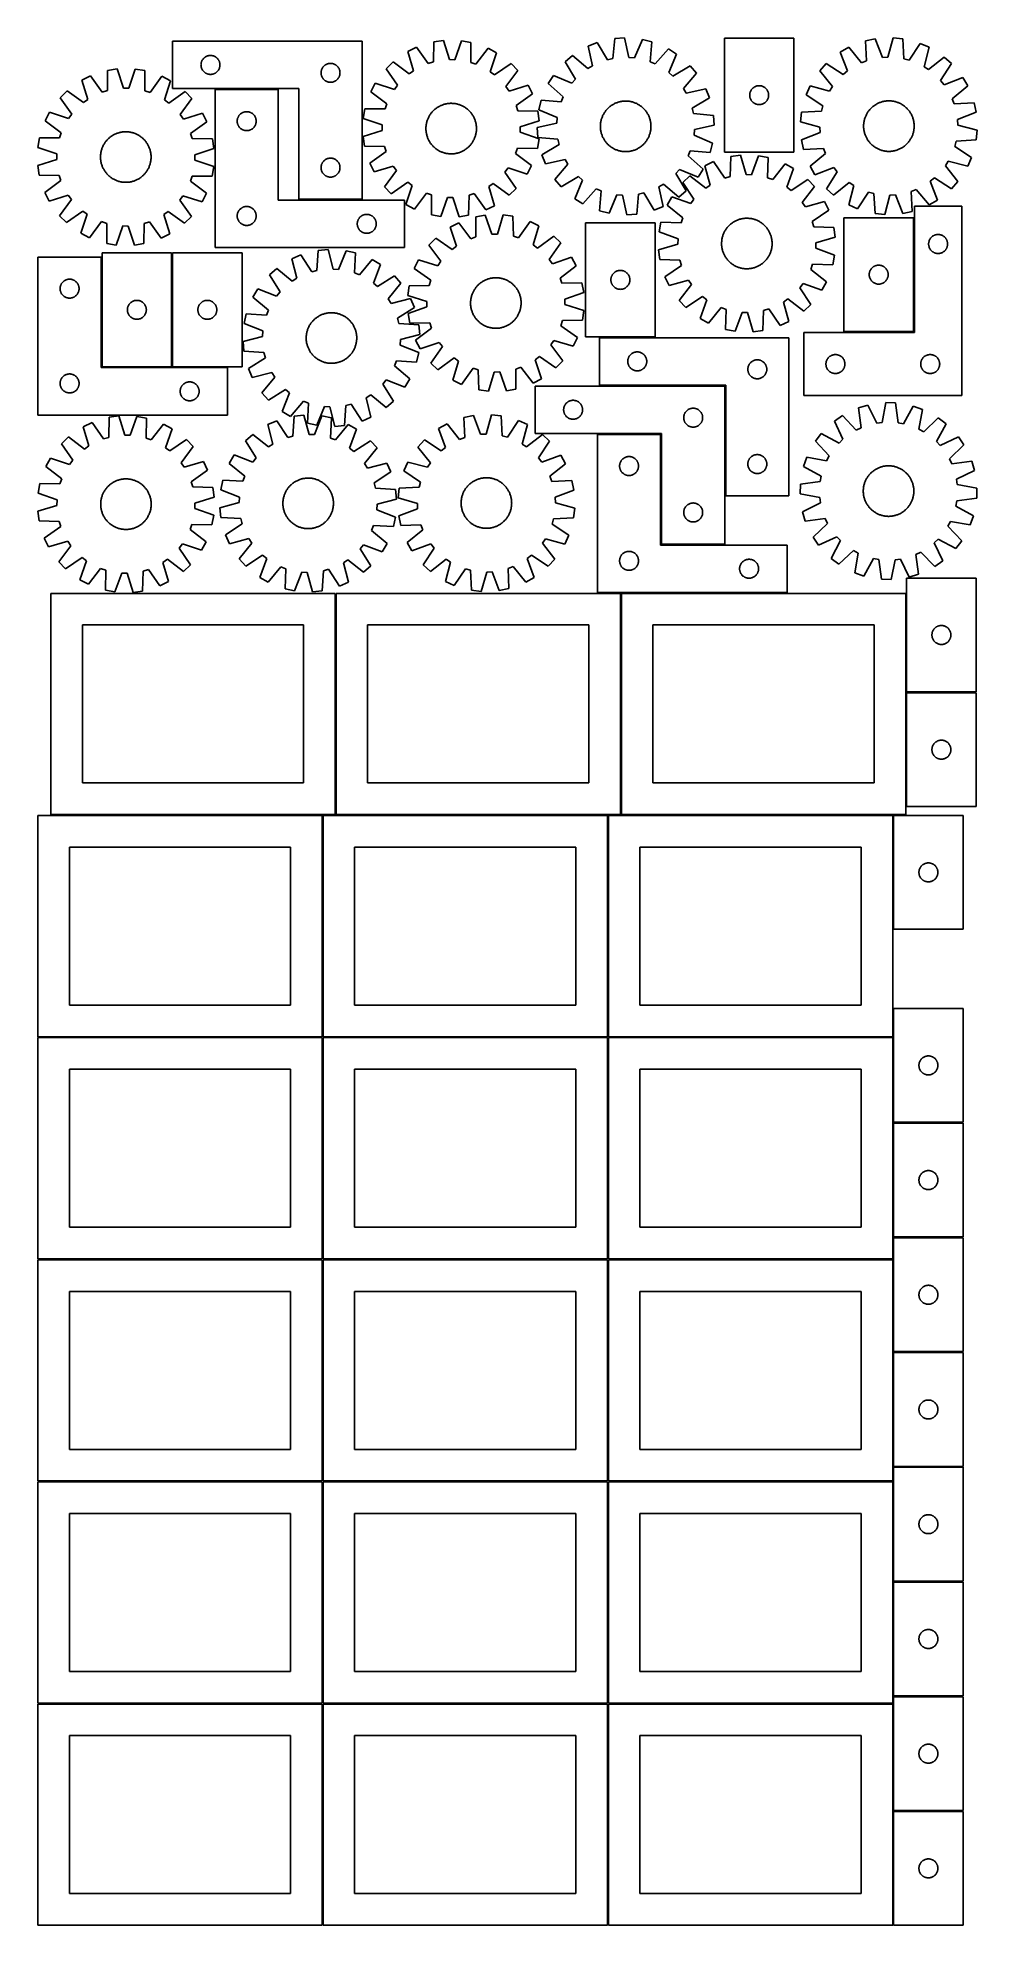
# Model space of a CAD drawing. Header units: millimetres. Extents: x 7 to 1493, y 7 to 2993.
import ezdxf

# ---------------------------------------------------------------- set-up
doc = ezdxf.new("R2010")
doc.units = ezdxf.units.MM
doc.layers.add('COMMON', color=5, linetype='CONTINUOUS', true_color=0x0000ff)
doc.layers.add('CUT', color=7, linetype='CONTINUOUS', true_color=0x000000)

msp = doc.modelspace()

# ---------------------------------------------------------------- linework, layer by layer
at = {"layer": 'COMMON'}
for p, q in [((387.1904, 2912.136505), (287.1904, 2912.136505)), ((519.858486, 2737.136505), (419.858486, 2737.136505)), ((1393.149963, 2528.521999), (1393.149963, 2708.521999)), ((107.640707, 2646.348174), (107.640707, 2472.848175)), ((219.140708, 2652.848175), (219.140708, 2472.848175)), ((895.269284, 2519.492711), (983.583946, 2519.492711)), ((1282.399962, 2527.771998), (1392.399962, 2527.771998)), ((108.390708, 2472.098174), (218.390708, 2472.098174)), ((219.890709, 2472.098174), (306.890707, 2472.098174)), ((1094.519283, 2442.179962), (1094.519283, 2268.742711)), ((993.019283, 2192.179962), (993.019283, 2365.623916)), ((477.883958, 1764.123915), (477.883958, 2114.099136)), ((928.633958, 2114.873916), (892.269282, 2114.873916)), ((929.383959, 1764.123915), (929.383959, 2114.123915)), ((1192.269282, 2114.873916), (930.133959, 2114.873916)), ((1380.883959, 2114.123915), (1380.883959, 1958.304593)), ((1380.883959, 1956.804592), (1380.883959, 1776.804592)), ((1491.63396, 1957.554593), (1381.63396, 1957.554593)), ((456.549607, 1763.349136), (27.133957, 1763.349136)), ((457.299608, 1412.599135), (457.299608, 1762.599135)), ((477.133957, 1763.349136), (458.049608, 1763.349136)), ((908.799609, 1412.623914), (908.799609, 1762.599135)), ((928.633958, 1763.373915), (909.549609, 1763.373915)), ((1359.549609, 1763.373915), (930.133959, 1763.373915)), ((1360.299609, 1762.623914), (1360.299609, 1582.623914)), ((1380.133959, 1763.373915), (1361.04961, 1763.373915)), ((1360.299609, 1457.200711), (1360.299609, 1412.623914)), ((456.549607, 1411.849135), (6.549607, 1411.849135)), ((457.299608, 1061.099134), (457.299608, 1411.099134)), ((908.049608, 1411.849135), (458.049608, 1411.849135)), ((908.799609, 1061.123913), (908.799609, 1411.099134)), ((1359.549609, 1411.873914), (909.549609, 1411.873914)), ((1360.299609, 1411.123913), (1360.299609, 1277.200711)), ((1360.299609, 1275.70071), (1360.299609, 1095.70071)), ((1361.04961, 1276.45071), (1471.04961, 1276.45071)), ((1360.299609, 1094.200709), (1360.299609, 1061.123913)), ((1471.04961, 1094.95071), (1361.04961, 1094.95071)), ((6.549607, 1060.349133), (456.549607, 1060.349133)), ((457.299608, 709.599133), (457.299608, 1059.599133)), ((458.049608, 1060.349133), (908.049608, 1060.349133)), ((908.799608, 1059.599133), (908.799608, 709.623912)), ((1359.549609, 1060.373913), (909.549609, 1060.373913)), ((1360.299609, 1059.623912), (1360.299609, 914.200709)), ((1360.299609, 912.700708), (1360.299609, 732.700708)), ((1471.04961, 913.450709), (1361.04961, 913.450709)), ((1360.299609, 731.200707), (1360.299609, 709.623912)), ((1361.04961, 731.950707), (1471.04961, 731.950707)), ((456.549607, 708.849133), (6.549607, 708.849133)), ((457.299608, 358.099132), (457.299608, 708.099132)), ((908.049608, 708.849133), (458.049608, 708.849133)), ((908.799609, 358.123911), (908.799609, 708.099132)), ((909.549609, 708.873911), (1359.549609, 708.873911)), ((1360.299609, 708.123911), (1360.299609, 551.200707)), ((1360.299609, 549.543153), (1360.299609, 369.543153)), ((1471.04961, 368.793153), (1361.04961, 368.793153)), ((456.549607, 357.349132), (6.549607, 357.349132)), ((457.299608, 6.599131), (457.299608, 356.599131)), ((908.049608, 357.349132), (458.049608, 357.349132)), ((908.799609, 6.62391), (908.799609, 356.599131)), ((1359.549609, 357.373911), (909.549609, 357.373911)), ((1360.299609, 356.62391), (1360.299609, 188.043152)), ((1360.299609, 186.543151), (1360.299609, 6.62391)), ((1361.04961, 187.293151), (1471.04961, 187.293151))]:
    msp.add_line(p, q, dxfattribs=at)
at = {"layer": 'CUT'}
for p, q in [((519.858486, 2987.886505), (219.858486, 2987.886505)), ((219.858486, 2987.886505), (219.858486, 2912.886505)), ((519.858486, 2737.886505), (519.858486, 2987.886505)), ((633.200843, 2986.865752), (632.598617, 2955.107099)), ((648.428448, 2989.068161), (633.200843, 2986.865752)), ((658.004433, 2958.781608), (648.428448, 2989.068161)), ((676.964717, 2988.684523), (666.578002, 2958.666346)), ((692.127611, 2986.073549), (676.964717, 2988.684523)), ((919.550863, 2992.079205), (916.607186, 2960.451535)), ((934.899458, 2993.152147), (919.550863, 2992.079205)), ((942.214861, 2962.241637), (934.899458, 2993.152147)), ((963.329652, 2990.664203), (950.756561, 2961.494147)), ((978.25859, 2986.941655), (963.329652, 2990.664203)), ((975.664079, 2955.283429), (978.25859, 2986.941655)), ((1203.246948, 2992.527375), (1093.246948, 2992.527375)), ((1093.246948, 2992.527375), (1093.246948, 2812.527375)), ((1203.246948, 2812.527375), (1203.246948, 2992.527375)), ((1331.587311, 2991.801368), (1316.546442, 2988.560565)), ((1316.546442, 2988.560565), (1318.122107, 2956.835306)), ((1343.216372, 2962.24228), (1331.587311, 2991.801368)), ((1360.082781, 2993.374271), (1351.777683, 2962.71485)), ((1375.388961, 2991.808575), (1360.082781, 2993.374271)), ((1377.314594, 2960.102634), (1375.388961, 2991.808575)), ((266.113732, 2956.393314), (266.441179, 2957.092912)), ((266.441179, 2957.092912), (266.804207, 2957.774726)), ((266.804207, 2957.774726), (267.201852, 2958.436948)), ((267.201852, 2958.436948), (267.63306, 2959.077822)), ((267.63306, 2959.077822), (268.096688, 2959.695647)), ((268.096688, 2959.695647), (268.591507, 2960.288787)), ((268.591507, 2960.288787), (269.116203, 2960.855668)), ((269.116203, 2960.855668), (269.669385, 2961.394786)), ((269.669385, 2961.394786), (270.249588, 2961.904712)), ((270.249588, 2961.904712), (270.855271, 2962.384094)), ((270.855271, 2962.384094), (271.48483, 2962.83166)), ((271.48483, 2962.83166), (272.136594, 2963.246225)), ((272.136594, 2963.246225), (272.808834, 2963.626687)), ((272.808834, 2963.626687), (273.49977, 2963.972039)), ((273.49977, 2963.972039), (274.207567, 2964.281365)), ((274.207567, 2964.281365), (274.93035, 2964.553844)), ((274.93035, 2964.553844), (275.666201, 2964.788753)), ((275.666201, 2964.788753), (276.413169, 2964.985471)), ((276.413169, 2964.985471), (277.169274, 2965.143475)), ((277.169274, 2965.143475), (277.93251, 2965.262345)), ((277.93251, 2965.262345), (278.700854, 2965.341768)), ((278.700854, 2965.341768), (279.472267, 2965.381532)), ((279.472267, 2965.381532), (280.244704, 2965.381532)), ((280.244704, 2965.381532), (281.016117, 2965.341768)), ((281.016117, 2965.341768), (281.784461, 2965.262345)), ((281.784461, 2965.262345), (282.547697, 2965.143475)), ((282.547697, 2965.143475), (283.303802, 2964.985471)), ((283.303802, 2964.985471), (284.05077, 2964.788753)), ((284.05077, 2964.788753), (284.786621, 2964.553844)), ((284.786621, 2964.553844), (285.509404, 2964.281365)), ((285.509404, 2964.281365), (286.217201, 2963.972039)), ((286.217201, 2963.972039), (286.908137, 2963.626687)), ((286.908137, 2963.626687), (287.580378, 2963.246225)), ((287.580378, 2963.246225), (288.232141, 2962.83166)), ((288.232141, 2962.83166), (288.8617, 2962.384094)), ((288.8617, 2962.384094), (289.467383, 2961.904712)), ((289.467383, 2961.904712), (290.047586, 2961.394786)), ((290.047586, 2961.394786), (290.600768, 2960.855668)), ((290.600768, 2960.855668), (291.125465, 2960.288787)), ((291.125465, 2960.288787), (291.620283, 2959.695647)), ((291.620283, 2959.695647), (292.083911, 2959.077822)), ((292.083911, 2959.077822), (292.515119, 2958.436948)), ((292.515119, 2958.436948), (292.912764, 2957.774726)), ((292.912764, 2957.774726), (293.275792, 2957.092912)), ((293.275792, 2957.092912), (293.603239, 2956.393314)), ((605.942688, 2978.412421), (592.140957, 2971.612218)), ((592.140957, 2971.612218), (601.38217, 2941.221846)), ((624.409051, 2952.567341), (605.942688, 2978.412421)), ((666.578002, 2958.666346), (658.004433, 2958.781608)), ((691.875855, 2954.310184), (692.127611, 2986.073549)), ((719.148665, 2976.890496), (699.994186, 2951.551185)), ((732.762599, 2969.72172), (719.148665, 2976.890496)), ((722.707745, 2939.590761), (732.762599, 2969.72172)), ((853.014614, 2965.198502), (841.228, 2955.308796)), ((877.101642, 2944.49126), (853.014614, 2965.198502)), ((891.743325, 2985.659967), (877.477502, 2979.896562)), ((877.477502, 2979.896562), (884.451385, 2948.907214)), ((908.25256, 2958.522909), (891.743325, 2985.659967)), ((916.607186, 2960.451535), (908.25256, 2958.522909)), ((950.756561, 2961.494147), (942.214861, 2962.241637)), ((1004.528495, 2975.790066), (983.556731, 2951.932994)), ((1017.576428, 2967.636417), (1004.528495, 2975.790066)), ((1005.325971, 2938.329403), (1017.576428, 2967.636417)), ((1289.931694, 2978.259061), (1276.628441, 2970.528989)), ((1276.628441, 2970.528989), (1287.930631, 2940.843382)), ((1310.125848, 2953.740274), (1289.931694, 2978.259061)), ((1351.777683, 2962.71485), (1343.216372, 2962.24228)), ((1385.602917, 2957.906484), (1377.314594, 2960.102634)), ((1402.975817, 2984.49891), (1385.602917, 2957.906484)), ((1417.049032, 2978.279974), (1402.975817, 2984.49891)), ((1409.082743, 2947.530779), (1417.049032, 2978.279974)), ((1441.02688, 2962.803263), (1416.286759, 2942.880884)), ((1452.489547, 2952.539841), (1441.02688, 2962.803263)), ((89.916624, 2932.937737), (76.171397, 2926.024033)), ((108.595333, 2907.245703), (89.916624, 2932.937737)), ((117.104195, 2941.615398), (116.763693, 2909.85286)), ((132.313134, 2943.943212), (117.104195, 2941.615398)), ((142.138367, 2913.736598), (132.313134, 2943.943212)), ((160.851595, 2943.794737), (150.712594, 2913.69199)), ((176.03549, 2941.3088), (160.851595, 2943.794737)), ((176.045484, 2909.544438), (176.03549, 2941.3088)), ((203.131298, 2932.348722), (184.186275, 2906.852431)), ((216.803843, 2925.292373), (203.131298, 2932.348722)), ((264.858486, 2950.386505), (264.878374, 2951.158687)), ((264.878374, 2949.614324), (264.858486, 2950.386505)), ((264.878374, 2951.158687), (264.937987, 2951.92882)), ((264.937987, 2948.84419), (264.878374, 2949.614324)), ((264.937987, 2951.92882), (265.037167, 2952.694864)), ((265.037167, 2948.078147), (264.937987, 2948.84419)), ((265.037167, 2952.694864), (265.17565, 2953.454786)), ((265.17565, 2947.318224), (265.037167, 2948.078147)), ((265.17565, 2953.454786), (265.35307, 2954.206572)), ((265.35307, 2946.566438), (265.17565, 2947.318224)), ((265.35307, 2954.206572), (265.568955, 2954.948228)), ((265.568955, 2945.824783), (265.35307, 2946.566438)), ((265.568955, 2954.948228), (265.822733, 2955.677787)), ((265.822733, 2945.095224), (265.568955, 2945.824783)), ((265.822733, 2955.677787), (266.113732, 2956.393314)), ((266.113732, 2944.379697), (265.822733, 2945.095224)), ((266.441179, 2943.680098), (266.113732, 2944.379697)), ((266.804207, 2942.998284), (266.441179, 2943.680098)), ((267.201852, 2942.336062), (266.804207, 2942.998284)), ((267.63306, 2941.695189), (267.201852, 2942.336062)), ((268.096688, 2941.077363), (267.63306, 2941.695189)), ((268.591507, 2940.484223), (268.096688, 2941.077363)), ((269.116203, 2939.917343), (268.591507, 2940.484223)), ((269.669385, 2939.378225), (269.116203, 2939.917343)), ((270.249588, 2938.868299), (269.669385, 2939.378225)), ((270.855271, 2938.388917), (270.249588, 2938.868299)), ((271.48483, 2937.94135), (270.855271, 2938.388917)), ((272.136594, 2937.526786), (271.48483, 2937.94135)), ((272.808834, 2937.146323), (272.136594, 2937.526786)), ((273.49977, 2936.800971), (272.808834, 2937.146323)), ((274.207567, 2936.491646), (273.49977, 2936.800971)), ((274.93035, 2936.219167), (274.207567, 2936.491646)), ((275.666201, 2935.984257), (274.93035, 2936.219167)), ((276.413169, 2935.78754), (275.666201, 2935.984257)), ((277.169274, 2935.629536), (276.413169, 2935.78754)), ((277.93251, 2935.510665), (277.169274, 2935.629536)), ((278.700854, 2935.431242), (277.93251, 2935.510665)), ((279.472267, 2935.391478), (278.700854, 2935.431242)), ((280.244704, 2935.391478), (279.472267, 2935.391478)), ((281.016117, 2935.431242), (280.244704, 2935.391478)), ((281.784461, 2935.510665), (281.016117, 2935.431242)), ((282.547697, 2935.629536), (281.784461, 2935.510665)), ((283.303802, 2935.78754), (282.547697, 2935.629536)), ((284.05077, 2935.984257), (283.303802, 2935.78754)), ((284.786621, 2936.219167), (284.05077, 2935.984257)), ((285.509404, 2936.491646), (284.786621, 2936.219167)), ((286.217201, 2936.800971), (285.509404, 2936.491646)), ((286.908137, 2937.146323), (286.217201, 2936.800971)), ((287.580378, 2937.526786), (286.908137, 2937.146323)), ((288.232141, 2937.94135), (287.580378, 2937.526786)), ((288.8617, 2938.388917), (288.232141, 2937.94135)), ((289.467383, 2938.868299), (288.8617, 2938.388917)), ((290.047586, 2939.378225), (289.467383, 2938.868299)), ((290.600768, 2939.917343), (290.047586, 2939.378225)), ((291.125465, 2940.484223), (290.600768, 2939.917343)), ((291.620283, 2941.077363), (291.125465, 2940.484223)), ((292.083911, 2941.695189), (291.620283, 2941.077363)), ((292.515119, 2942.336062), (292.083911, 2941.695189)), ((292.912764, 2942.998284), (292.515119, 2942.336062)), ((293.275792, 2943.680098), (292.912764, 2942.998284)), ((293.603239, 2944.379697), (293.275792, 2943.680098)), ((293.603239, 2956.393314), (293.894238, 2955.677787)), ((293.894238, 2945.095224), (293.603239, 2944.379697)), ((293.894238, 2955.677787), (294.148016, 2954.948228)), ((294.148016, 2945.824783), (293.894238, 2945.095224)), ((294.148016, 2954.948228), (294.363901, 2954.206572)), ((294.363901, 2946.566438), (294.148016, 2945.824783)), ((294.363901, 2954.206572), (294.541321, 2953.454786)), ((294.541321, 2947.318224), (294.363901, 2946.566438)), ((294.541321, 2953.454786), (294.679804, 2952.694864)), ((294.679804, 2948.078147), (294.541321, 2947.318224)), ((294.679804, 2952.694864), (294.778984, 2951.92882)), ((294.778984, 2948.84419), (294.679804, 2948.078147)), ((294.778984, 2951.92882), (294.838597, 2951.158687)), ((294.838597, 2949.614324), (294.778984, 2948.84419)), ((294.838597, 2951.158687), (294.858486, 2950.386505)), ((294.858486, 2950.386505), (294.838597, 2949.614324)), ((454.858486, 2937.886505), (454.878374, 2938.658687)), ((454.878374, 2937.114324), (454.858486, 2937.886505)), ((454.878374, 2938.658687), (454.937987, 2939.42882)), ((454.937987, 2936.34419), (454.878374, 2937.114324)), ((454.937987, 2939.42882), (455.037167, 2940.194864)), ((455.037167, 2935.578147), (454.937987, 2936.34419)), ((455.037167, 2940.194864), (455.17565, 2940.954786)), ((455.17565, 2934.818224), (455.037167, 2935.578147)), ((455.17565, 2940.954786), (455.35307, 2941.706572)), ((455.35307, 2934.066438), (455.17565, 2934.818224)), ((455.35307, 2941.706572), (455.568955, 2942.448228)), ((455.568955, 2933.324783), (455.35307, 2934.066438)), ((455.568955, 2942.448228), (455.822733, 2943.177787)), ((455.822733, 2932.595224), (455.568955, 2933.324783)), ((455.822733, 2943.177787), (456.113732, 2943.893314)), ((456.113732, 2931.879697), (455.822733, 2932.595224)), ((456.113732, 2943.893314), (456.441179, 2944.592912)), ((456.441179, 2931.180098), (456.113732, 2931.879697)), ((456.441179, 2944.592912), (456.804207, 2945.274726)), ((456.804207, 2930.498284), (456.441179, 2931.180098)), ((456.804207, 2945.274726), (457.201852, 2945.936948)), ((457.201852, 2929.836062), (456.804207, 2930.498284)), ((457.201852, 2945.936948), (457.63306, 2946.577822)), ((457.63306, 2929.195189), (457.201852, 2929.836062)), ((457.63306, 2946.577822), (458.096688, 2947.195647)), ((458.096688, 2928.577363), (457.63306, 2929.195189)), ((458.096688, 2947.195647), (458.591507, 2947.788787)), ((458.591507, 2927.984223), (458.096688, 2928.577363)), ((458.591507, 2947.788787), (459.116203, 2948.355668)), ((459.116203, 2927.417343), (458.591507, 2927.984223)), ((459.116203, 2948.355668), (459.669385, 2948.894786)), ((459.669385, 2926.878225), (459.116203, 2927.417343)), ((459.669385, 2948.894786), (460.249588, 2949.404712)), ((460.249588, 2949.404712), (460.855271, 2949.884094)), ((460.855271, 2949.884094), (461.48483, 2950.33166)), ((461.48483, 2950.33166), (462.136594, 2950.746225)), ((462.136594, 2950.746225), (462.808834, 2951.126687)), ((462.808834, 2951.126687), (463.49977, 2951.472039)), ((463.49977, 2951.472039), (464.207567, 2951.781365)), ((464.207567, 2951.781365), (464.93035, 2952.053844)), ((464.93035, 2952.053844), (465.666201, 2952.288753)), ((465.666201, 2952.288753), (466.413169, 2952.485471)), ((466.413169, 2952.485471), (467.169274, 2952.643475)), ((467.169274, 2952.643475), (467.93251, 2952.762345)), ((467.93251, 2952.762345), (468.700854, 2952.841768)), ((468.700854, 2952.841768), (469.472267, 2952.881532)), ((469.472267, 2952.881532), (470.244704, 2952.881532)), ((470.244704, 2952.881532), (471.016117, 2952.841768)), ((471.016117, 2952.841768), (471.784461, 2952.762345)), ((471.784461, 2952.762345), (472.547697, 2952.643475)), ((472.547697, 2952.643475), (473.303802, 2952.485471)), ((473.303802, 2952.485471), (474.05077, 2952.288753)), ((474.05077, 2952.288753), (474.786621, 2952.053844)), ((474.786621, 2952.053844), (475.509404, 2951.781365)), ((475.509404, 2951.781365), (476.217201, 2951.472039)), ((476.217201, 2951.472039), (476.908137, 2951.126687)), ((476.908137, 2951.126687), (477.580378, 2950.746225)), ((477.580378, 2950.746225), (478.232141, 2950.33166)), ((478.232141, 2950.33166), (478.8617, 2949.884094)), ((478.8617, 2949.884094), (479.467383, 2949.404712)), ((479.467383, 2949.404712), (480.047586, 2948.894786)), ((480.047586, 2948.894786), (480.600768, 2948.355668)), ((480.600768, 2927.417343), (480.047586, 2926.878225)), ((480.600768, 2948.355668), (481.125465, 2947.788787)), ((481.125465, 2927.984223), (480.600768, 2927.417343)), ((481.125465, 2947.788787), (481.620283, 2947.195647)), ((481.620283, 2928.577363), (481.125465, 2927.984223)), ((481.620283, 2947.195647), (482.083911, 2946.577822)), ((482.083911, 2929.195189), (481.620283, 2928.577363)), ((482.083911, 2946.577822), (482.515119, 2945.936948)), ((482.515119, 2929.836062), (482.083911, 2929.195189)), ((482.515119, 2945.936948), (482.912764, 2945.274726)), ((482.912764, 2930.498284), (482.515119, 2929.836062)), ((482.912764, 2945.274726), (483.275792, 2944.592912)), ((483.275792, 2931.180098), (482.912764, 2930.498284)), ((483.275792, 2944.592912), (483.603239, 2943.893314)), ((483.603239, 2931.879697), (483.275792, 2931.180098)), ((483.603239, 2943.893314), (483.894238, 2943.177787)), ((483.894238, 2932.595224), (483.603239, 2931.879697)), ((483.894238, 2943.177787), (484.148016, 2942.448228)), ((484.148016, 2933.324783), (483.894238, 2932.595224)), ((484.148016, 2942.448228), (484.363901, 2941.706572)), ((484.363901, 2934.066438), (484.148016, 2933.324783)), ((484.363901, 2941.706572), (484.541321, 2940.954786)), ((484.541321, 2934.818224), (484.363901, 2934.066438)), ((484.541321, 2940.954786), (484.679804, 2940.194864)), ((484.679804, 2935.578147), (484.541321, 2934.818224)), ((484.679804, 2940.194864), (484.778984, 2939.42882)), ((484.778984, 2936.34419), (484.679804, 2935.578147)), ((484.778984, 2939.42882), (484.838597, 2938.658687)), ((484.838597, 2937.114324), (484.778984, 2936.34419)), ((484.838597, 2938.658687), (484.858486, 2937.886505)), ((484.858486, 2937.886505), (484.838597, 2937.114324)), ((568.829134, 2955.149389), (557.804286, 2944.417042)), ((557.804286, 2944.417042), (575.984343, 2918.369772)), ((594.378258, 2936.275677), (568.829134, 2955.149389)), ((601.38217, 2941.221846), (594.378258, 2936.275677)), ((632.598617, 2955.107099), (624.409051, 2952.567341)), ((699.994186, 2951.551185), (691.875855, 2954.310184)), ((729.576159, 2934.458095), (722.707745, 2939.590761)), ((755.623429, 2952.638153), (729.576159, 2934.458095)), ((747.482064, 2916.064181), (766.355776, 2941.613305)), ((766.355776, 2941.613305), (755.623429, 2952.638153)), ((822.504362, 2933.770663), (814.350713, 2920.72273)), ((851.811376, 2921.520207), (822.504362, 2933.770663)), ((841.228, 2955.308796), (857.436793, 2927.991223)), ((857.436793, 2927.991223), (851.811376, 2921.520207)), ((884.451385, 2948.907214), (877.101642, 2944.49126)), ((983.556731, 2951.932994), (975.664079, 2955.283429)), ((1011.796988, 2932.703986), (1005.325971, 2938.329403)), ((1039.114561, 2948.912779), (1011.796988, 2932.703986)), ((1028.297025, 2913.039137), (1049.004267, 2937.126165)), ((1049.004267, 2937.126165), (1039.114561, 2948.912779)), ((1254.49965, 2952.507267), (1244.236229, 2941.044601)), ((1244.236229, 2941.044601), (1264.158607, 2916.30448)), ((1281.282154, 2935.428852), (1254.49965, 2952.507267)), ((1287.930631, 2940.843382), (1281.282154, 2935.428852)), ((1318.122107, 2956.835306), (1310.125848, 2953.740274)), ((1416.286759, 2942.880884), (1409.082743, 2947.530779)), ((1435.411132, 2925.757337), (1452.489547, 2952.539841)), ((1470.511269, 2930.411051), (1440.825662, 2919.108861)), ((1478.24134, 2917.107798), (1470.511269, 2930.411051)), ((52.996025, 2909.369665), (42.05999, 2898.546834)), ((42.05999, 2898.546834), (60.45407, 2872.650259)), ((78.699808, 2890.707128), (52.996025, 2909.369665)), ((76.171397, 2926.024033), (85.662724, 2895.710843)), ((116.763693, 2909.85286), (108.595333, 2907.245703)), ((150.712594, 2913.69199), (142.138367, 2913.736598)), ((184.186275, 2906.852431), (176.045484, 2909.544438)), ((206.997621, 2895.079582), (216.803843, 2925.292373)), ((239.804672, 2908.397767), (213.908097, 2890.003688)), ((219.858486, 2912.886505), (419.858486, 2912.886505)), ((231.964966, 2871.75795), (250.627504, 2897.461732)), ((250.627504, 2897.461732), (239.804672, 2908.397767)), ((387.1904, 2911.386504), (287.1904, 2911.386504)), ((287.1904, 2911.386504), (287.1904, 2661.386504)), ((387.1904, 2736.386504), (387.1904, 2911.386504)), ((419.858486, 2912.886505), (419.858486, 2737.886505)), ((460.249588, 2926.368299), (459.669385, 2926.878225)), ((460.855271, 2925.888917), (460.249588, 2926.368299)), ((461.48483, 2925.44135), (460.855271, 2925.888917)), ((462.136594, 2925.026786), (461.48483, 2925.44135)), ((462.808834, 2924.646323), (462.136594, 2925.026786)), ((463.49977, 2924.300971), (462.808834, 2924.646323)), ((464.207567, 2923.991646), (463.49977, 2924.300971)), ((464.93035, 2923.719167), (464.207567, 2923.991646)), ((465.666201, 2923.484257), (464.93035, 2923.719167)), ((466.413169, 2923.28754), (465.666201, 2923.484257)), ((467.169274, 2923.129536), (466.413169, 2923.28754)), ((467.93251, 2923.010665), (467.169274, 2923.129536)), ((468.700854, 2922.931242), (467.93251, 2923.010665)), ((469.472267, 2922.891478), (468.700854, 2922.931242)), ((470.244704, 2922.891478), (469.472267, 2922.891478)), ((471.016117, 2922.931242), (470.244704, 2922.891478)), ((471.784461, 2923.010665), (471.016117, 2922.931242)), ((472.547697, 2923.129536), (471.784461, 2923.010665)), ((473.303802, 2923.28754), (472.547697, 2923.129536)), ((474.05077, 2923.484257), (473.303802, 2923.28754)), ((474.786621, 2923.719167), (474.05077, 2923.484257)), ((475.509404, 2923.991646), (474.786621, 2923.719167)), ((476.217201, 2924.300971), (475.509404, 2923.991646)), ((476.908137, 2924.646323), (476.217201, 2924.300971)), ((477.580378, 2925.026786), (476.908137, 2924.646323)), ((478.232141, 2925.44135), (477.580378, 2925.026786)), ((478.8617, 2925.888917), (478.232141, 2925.44135)), ((479.467383, 2926.368299), (478.8617, 2925.888917)), ((480.047586, 2926.878225), (479.467383, 2926.368299)), ((540.720718, 2921.556212), (533.551943, 2907.942278)), ((533.551943, 2907.942278), (558.891254, 2888.787799)), ((570.851677, 2911.501359), (540.720718, 2921.556212)), ((575.984343, 2918.369772), (570.851677, 2911.501359)), ((752.428232, 2909.060268), (747.482064, 2916.064181)), ((782.818605, 2918.301482), (752.428232, 2909.060268)), ((763.773727, 2886.033387), (789.618808, 2904.49975)), ((789.618808, 2904.49975), (782.818605, 2918.301482)), ((814.350713, 2920.72273), (838.207786, 2899.750966)), ((838.207786, 2899.750966), (834.85735, 2891.858314)), ((1032.712979, 2905.689394), (1028.297025, 2913.039137)), ((1063.702327, 2912.663278), (1032.712979, 2905.689394)), ((1042.328674, 2881.888219), (1069.465732, 2898.397455)), ((1069.465732, 2898.397455), (1063.702327, 2912.663278)), ((1133.251921, 2902.913593), (1133.291685, 2903.685007)), ((1133.251921, 2902.141156), (1133.251921, 2902.913593)), ((1133.291685, 2901.369743), (1133.251921, 2902.141156)), ((1133.291685, 2903.685007), (1133.371108, 2904.45335)), ((1133.371108, 2900.601399), (1133.291685, 2901.369743)), ((1133.371108, 2904.45335), (1133.489979, 2905.216586)), ((1133.489979, 2899.838163), (1133.371108, 2900.601399)), ((1133.489979, 2905.216586), (1133.647982, 2905.972691)), ((1133.647982, 2899.082059), (1133.489979, 2899.838163)), ((1133.647982, 2905.972691), (1133.8447, 2906.719659)), ((1133.8447, 2898.33509), (1133.647982, 2899.082059)), ((1133.8447, 2906.719659), (1134.079609, 2907.45551)), ((1134.079609, 2897.599239), (1133.8447, 2898.33509)), ((1134.079609, 2907.45551), (1134.352088, 2908.178293)), ((1134.352088, 2896.876456), (1134.079609, 2897.599239)), ((1134.352088, 2908.178293), (1134.661414, 2908.886091)), ((1134.661414, 2908.886091), (1135.006766, 2909.577026)), ((1135.006766, 2909.577026), (1135.387228, 2910.249267)), ((1135.387228, 2910.249267), (1135.801793, 2910.901031)), ((1135.801793, 2910.901031), (1136.249359, 2911.530589)), ((1136.249359, 2911.530589), (1136.728741, 2912.136272)), ((1136.728741, 2912.136272), (1137.238667, 2912.716475)), ((1137.238667, 2912.716475), (1137.777786, 2913.269657)), ((1137.777786, 2913.269657), (1138.344666, 2913.794354)), ((1138.344666, 2913.794354), (1138.937806, 2914.289172)), ((1138.937806, 2914.289172), (1139.555631, 2914.7528)), ((1139.555631, 2914.7528), (1140.196505, 2915.184008)), ((1140.196505, 2915.184008), (1140.858727, 2915.581653)), ((1140.858727, 2915.581653), (1141.540541, 2915.944681)), ((1141.540541, 2915.944681), (1142.240139, 2916.272128)), ((1142.240139, 2916.272128), (1142.955667, 2916.563127)), ((1142.955667, 2916.563127), (1143.685225, 2916.816905)), ((1143.685225, 2916.816905), (1144.426881, 2917.032791)), ((1144.426881, 2917.032791), (1145.178667, 2917.21021)), ((1145.178667, 2917.21021), (1145.938589, 2917.348693)), ((1145.938589, 2917.348693), (1146.704633, 2917.447873)), ((1146.704633, 2917.447873), (1147.474767, 2917.507486)), ((1147.474767, 2917.507486), (1148.246948, 2917.527375)), ((1148.246948, 2917.527375), (1149.019129, 2917.507486)), ((1149.019129, 2917.507486), (1149.789263, 2917.447873)), ((1149.789263, 2917.447873), (1150.555306, 2917.348693)), ((1150.555306, 2917.348693), (1151.315229, 2917.21021)), ((1151.315229, 2917.21021), (1152.067015, 2917.032791)), ((1152.067015, 2917.032791), (1152.80867, 2916.816905)), ((1152.80867, 2916.816905), (1153.538229, 2916.563127)), ((1153.538229, 2916.563127), (1154.253756, 2916.272128)), ((1154.253756, 2916.272128), (1154.953355, 2915.944681)), ((1154.953355, 2915.944681), (1155.635169, 2915.581653)), ((1155.635169, 2915.581653), (1156.297391, 2915.184008)), ((1156.297391, 2915.184008), (1156.938264, 2914.7528)), ((1156.938264, 2914.7528), (1157.55609, 2914.289172)), ((1157.55609, 2914.289172), (1158.14923, 2913.794354)), ((1158.14923, 2913.794354), (1158.71611, 2913.269657)), ((1158.71611, 2913.269657), (1159.255228, 2912.716475)), ((1159.255228, 2912.716475), (1159.765155, 2912.136272)), ((1159.765155, 2912.136272), (1160.244537, 2911.530589)), ((1160.244537, 2911.530589), (1160.692103, 2910.901031)), ((1160.692103, 2910.901031), (1161.106667, 2910.249267)), ((1161.106667, 2910.249267), (1161.48713, 2909.577026)), ((1161.48713, 2909.577026), (1161.832482, 2908.886091)), ((1161.832482, 2908.886091), (1162.141807, 2908.178293)), ((1162.141807, 2908.178293), (1162.414286, 2907.45551)), ((1162.414286, 2897.599239), (1162.141807, 2896.876456)), ((1162.414286, 2907.45551), (1162.649196, 2906.719659)), ((1162.649196, 2898.33509), (1162.414286, 2897.599239)), ((1162.649196, 2906.719659), (1162.845913, 2905.972691)), ((1162.845913, 2899.082059), (1162.649196, 2898.33509)), ((1162.845913, 2905.972691), (1163.003917, 2905.216586)), ((1163.003917, 2899.838163), (1162.845913, 2899.082059)), ((1163.003917, 2905.216586), (1163.122788, 2904.45335)), ((1163.122788, 2900.601399), (1163.003917, 2899.838163)), ((1163.122788, 2904.45335), (1163.202211, 2903.685007)), ((1163.202211, 2901.369743), (1163.122788, 2900.601399)), ((1163.202211, 2903.685007), (1163.241975, 2902.913593)), ((1163.241975, 2902.141156), (1163.202211, 2901.369743)), ((1163.241975, 2902.913593), (1163.241975, 2902.141156)), ((1228.759517, 2917.066752), (1222.540581, 2902.993537)), ((1222.540581, 2902.993537), (1249.133007, 2885.620637)), ((1259.508712, 2909.100464), (1228.759517, 2917.066752)), ((1264.158607, 2916.30448), (1259.508712, 2909.100464)), ((1440.825662, 2919.108861), (1435.411132, 2925.757337)), ((1453.722554, 2896.913643), (1478.24134, 2917.107798)), ((25.165385, 2875.546005), (18.109036, 2861.87346)), ((55.378176, 2865.739783), (25.165385, 2875.546005)), ((60.45407, 2872.650259), (55.378176, 2865.739783)), ((85.662724, 2895.710843), (78.699808, 2890.707128)), ((213.908097, 2890.003688), (206.997621, 2895.079582)), ((236.968682, 2864.795033), (231.964966, 2871.75795)), ((267.281871, 2874.286361), (236.968682, 2864.795033)), ((274.195575, 2860.541134), (267.281871, 2874.286361)), ((323.154648, 2866.677786), (323.445646, 2867.393313)), ((323.445646, 2867.393313), (323.773094, 2868.092911)), ((323.773094, 2868.092911), (324.136121, 2868.774725)), ((324.136121, 2868.774725), (324.533766, 2869.436947)), ((324.533766, 2869.436947), (324.964975, 2870.077821)), ((324.964975, 2870.077821), (325.428603, 2870.695646)), ((325.428603, 2870.695646), (325.923421, 2871.288786)), ((325.923421, 2871.288786), (326.448117, 2871.855667)), ((326.448117, 2871.855667), (327.0013, 2872.394785)), ((327.0013, 2872.394785), (327.581502, 2872.904711)), ((327.581502, 2872.904711), (328.187186, 2873.384093)), ((328.187186, 2873.384093), (328.816744, 2873.831659)), ((328.816744, 2873.831659), (329.468508, 2874.246224)), ((329.468508, 2874.246224), (330.140749, 2874.626686)), ((330.140749, 2874.626686), (330.831684, 2874.972038)), ((330.831684, 2874.972038), (331.539481, 2875.281364)), ((331.539481, 2875.281364), (332.262264, 2875.553843)), ((332.262264, 2875.553843), (332.998115, 2875.788752)), ((332.998115, 2875.788752), (333.745084, 2875.98547)), ((333.745084, 2875.98547), (334.501188, 2876.143474)), ((334.501188, 2876.143474), (335.264425, 2876.262344)), ((335.264425, 2876.262344), (336.032768, 2876.341767)), ((336.032768, 2876.341767), (336.804181, 2876.381531)), ((336.804181, 2876.381531), (337.576619, 2876.381531)), ((337.576619, 2876.381531), (338.348032, 2876.341767)), ((338.348032, 2876.341767), (339.116375, 2876.262344)), ((339.116375, 2876.262344), (339.879611, 2876.143474)), ((339.879611, 2876.143474), (340.635716, 2875.98547)), ((340.635716, 2875.98547), (341.382684, 2875.788752)), ((341.382684, 2875.788752), (342.118536, 2875.553843)), ((342.118536, 2875.553843), (342.841318, 2875.281364)), ((342.841318, 2875.281364), (343.549116, 2874.972038)), ((343.549116, 2874.972038), (344.240051, 2874.626686)), ((344.240051, 2874.626686), (344.912292, 2874.246224)), ((344.912292, 2874.246224), (345.564056, 2873.831659)), ((345.564056, 2873.831659), (346.193614, 2873.384093)), ((346.193614, 2873.384093), (346.799298, 2872.904711)), ((346.799298, 2872.904711), (347.3795, 2872.394785)), ((347.3795, 2872.394785), (347.932683, 2871.855667)), ((347.932683, 2871.855667), (348.457379, 2871.288786)), ((348.457379, 2871.288786), (348.952197, 2870.695646)), ((348.952197, 2870.695646), (349.415825, 2870.077821)), ((349.415825, 2870.077821), (349.847033, 2869.436947)), ((349.847033, 2869.436947), (350.244678, 2868.774725)), ((350.244678, 2868.774725), (350.607706, 2868.092911)), ((350.607706, 2868.092911), (350.935153, 2867.393313)), ((350.935153, 2867.393313), (351.226152, 2866.677786)), ((524.368889, 2880.921224), (521.757915, 2865.75833)), ((556.132255, 2880.669469), (524.368889, 2880.921224)), ((558.891254, 2888.787799), (556.132255, 2880.669469)), ((624.727084, 2866.851216), (625.286203, 2867.976557)), ((625.286203, 2867.976557), (625.880394, 2869.08378)), ((625.880394, 2869.08378), (626.509071, 2870.171793)), ((626.509071, 2870.171793), (627.171613, 2871.239522)), ((627.171613, 2871.239522), (627.867366, 2872.285913)), ((627.867366, 2872.285913), (628.595644, 2873.309934)), ((628.595644, 2873.309934), (629.355728, 2874.310573)), ((629.355728, 2874.310573), (630.146868, 2875.286844)), ((630.146868, 2875.286844), (630.968282, 2876.237783)), ((630.968282, 2876.237783), (631.819161, 2877.162452)), ((631.819161, 2877.162452), (632.698665, 2878.059937)), ((632.698665, 2878.059937), (633.605925, 2878.929354)), ((633.605925, 2878.929354), (634.540047, 2879.769844)), ((634.540047, 2879.769844), (635.500108, 2880.580578)), ((635.500108, 2880.580578), (636.485162, 2881.360755)), ((636.485162, 2881.360755), (637.494235, 2882.109606)), ((637.494235, 2882.109606), (638.526332, 2882.826392)), ((638.526332, 2882.826392), (639.580435, 2883.510406)), ((639.580435, 2883.510406), (640.655503, 2884.160971)), ((640.655503, 2884.160971), (641.750475, 2884.777447)), ((641.750475, 2884.777447), (642.864271, 2885.359225)), ((642.864271, 2885.359225), (643.995791, 2885.905731)), ((643.995791, 2885.905731), (645.14392, 2886.416425)), ((645.14392, 2886.416425), (646.307523, 2886.890803)), ((646.307523, 2886.890803), (647.485452, 2887.328398)), ((647.485452, 2887.328398), (648.676546, 2887.728777)), ((648.676546, 2887.728777), (649.879627, 2888.091545)), ((649.879627, 2888.091545), (651.09351, 2888.416345)), ((651.09351, 2888.416345), (652.316997, 2888.702855)), ((652.316997, 2888.702855), (653.548879, 2888.950794)), ((653.548879, 2888.950794), (654.787941, 2889.159915)), ((654.787941, 2889.159915), (656.03296, 2889.330014)), ((656.03296, 2889.330014), (657.282708, 2889.460921)), ((657.282708, 2889.460921), (658.535951, 2889.552509)), ((658.535951, 2889.552509), (659.791453, 2889.604686)), ((659.791453, 2889.604686), (661.047974, 2889.617401)), ((661.047974, 2889.617401), (662.304275, 2889.590642)), ((662.304275, 2889.590642), (663.559115, 2889.524434)), ((663.559115, 2889.524434), (664.811256, 2889.418843)), ((664.811256, 2889.418843), (666.059462, 2889.273974)), ((666.059462, 2889.273974), (667.302503, 2889.08997)), ((667.302503, 2889.08997), (668.53915, 2888.867011)), ((668.53915, 2888.867011), (669.768183, 2888.605318)), ((669.768183, 2888.605318), (670.988391, 2888.30515)), ((670.988391, 2888.30515), (672.198567, 2887.966802)), ((672.198567, 2887.966802), (673.397519, 2887.590608)), ((673.397519, 2887.590608), (674.584062, 2887.17694)), ((674.584062, 2887.17694), (675.757027, 2886.726206)), ((675.757027, 2886.726206), (676.915255, 2886.23885)), ((676.915255, 2886.23885), (678.057603, 2885.715355)), ((678.057603, 2885.715355), (679.182944, 2885.156235)), ((679.182944, 2885.156235), (680.290167, 2884.562044)), ((680.290167, 2884.562044), (681.37818, 2883.933367)), ((681.37818, 2883.933367), (682.445909, 2883.270825)), ((682.445909, 2883.270825), (683.4923, 2882.575072)), ((683.4923, 2882.575072), (684.51632, 2881.846794)), ((684.51632, 2881.846794), (685.51696, 2881.08671)), ((685.51696, 2881.08671), (686.493231, 2880.295571)), ((686.493231, 2880.295571), (687.44417, 2879.474156)), ((687.44417, 2879.474156), (688.368838, 2878.623277)), ((688.368838, 2878.623277), (689.266324, 2877.743773)), ((689.266324, 2877.743773), (690.135741, 2876.836513)), ((690.135741, 2876.836513), (690.976231, 2875.902391)), ((690.976231, 2875.902391), (691.786964, 2874.94233)), ((691.786964, 2874.94233), (692.567142, 2873.957277)), ((692.567142, 2873.957277), (693.315993, 2872.948204)), ((693.315993, 2872.948204), (694.032779, 2871.916106)), ((694.032779, 2871.916106), (694.716792, 2870.862004)), ((694.716792, 2870.862004), (695.367358, 2869.786936)), ((695.367358, 2869.786936), (695.983834, 2868.691963)), ((695.983834, 2868.691963), (696.565612, 2867.578167)), ((696.565612, 2867.578167), (697.112117, 2866.446647)), ((766.313485, 2877.843821), (763.773727, 2886.033387)), ((798.072139, 2877.241595), (766.313485, 2877.843821)), ((800.274547, 2862.013991), (798.072139, 2877.241595)), ((803.199125, 2894.452825), (799.476577, 2879.523887)), ((799.476577, 2879.523887), (828.646632, 2866.950796)), ((834.85735, 2891.858314), (803.199125, 2894.452825)), ((899.568173, 2867.339964), (900.031797, 2868.507893)), ((900.031797, 2868.507893), (900.531879, 2869.660684)), ((900.531879, 2869.660684), (901.067924, 2870.797197)), ((901.067924, 2870.797197), (901.639403, 2871.916312)), ((901.639403, 2871.916312), (902.245752, 2873.016924)), ((902.245752, 2873.016924), (902.886373, 2874.097948)), ((902.886373, 2874.097948), (903.560634, 2875.158315)), ((903.560634, 2875.158315), (904.267869, 2876.19698)), ((904.267869, 2876.19698), (905.007381, 2877.212918)), ((905.007381, 2877.212918), (905.778438, 2878.205126)), ((905.778438, 2878.205126), (906.580282, 2879.172625)), ((906.580282, 2879.172625), (907.412119, 2880.11446)), ((907.412119, 2880.11446), (908.27313, 2881.029701)), ((908.27313, 2881.029701), (909.162465, 2881.917446)), ((909.162465, 2881.917446), (910.079245, 2882.776818)), ((910.079245, 2882.776818), (911.022567, 2883.60697)), ((911.022567, 2883.60697), (911.991498, 2884.407081)), ((911.991498, 2884.407081), (912.985084, 2885.176363)), ((912.985084, 2885.176363), (914.002343, 2885.914056)), ((914.002343, 2885.914056), (915.042272, 2886.619431)), ((915.042272, 2886.619431), (916.103844, 2887.291794)), ((916.103844, 2887.291794), (917.186012, 2887.930481)), ((917.186012, 2887.930481), (918.287707, 2888.53486)), ((918.287707, 2888.53486), (919.407842, 2889.104336)), ((919.407842, 2889.104336), (920.545313, 2889.638347)), ((920.545313, 2889.638347), (921.698996, 2890.136365)), ((921.698996, 2890.136365), (922.867753, 2890.5979)), ((922.867753, 2890.5979), (924.05043, 2891.022496)), ((924.05043, 2891.022496), (925.245861, 2891.409733)), ((925.245861, 2891.409733), (926.452865, 2891.759229)), ((926.452865, 2891.759229), (927.670251, 2892.070641)), ((927.670251, 2892.070641), (928.896819, 2892.343659)), ((928.896819, 2892.343659), (930.131357, 2892.578016)), ((930.131357, 2892.578016), (931.372647, 2892.773479)), ((931.372647, 2892.773479), (932.619464, 2892.929856)), ((932.619464, 2892.929856), (933.870578, 2893.046992)), ((933.870578, 2893.046992), (935.124754, 2893.124772)), ((935.124754, 2893.124772), (936.380754, 2893.163118)), ((936.380754, 2893.163118), (937.637339, 2893.161994)), ((937.637339, 2893.161994), (938.893268, 2893.121401)), ((938.893268, 2893.121401), (940.147303, 2893.041377)), ((940.147303, 2893.041377), (941.398205, 2892.922003)), ((941.398205, 2892.922003), (942.644741, 2892.763396)), ((942.644741, 2892.763396), (943.885679, 2892.565713)), ((943.885679, 2892.565713), (945.119796, 2892.329149)), ((945.119796, 2892.329149), (946.345873, 2892.053936)), ((946.345873, 2892.053936), (947.5627, 2891.740348)), ((947.5627, 2891.740348), (948.769077, 2891.388692)), ((948.769077, 2891.388692), (949.963813, 2890.999317)), ((949.963813, 2890.999317), (951.145729, 2890.572607)), ((951.145729, 2890.572607), (952.313658, 2890.108982)), ((952.313658, 2890.108982), (953.466448, 2889.6089)), ((953.466448, 2889.6089), (954.602962, 2889.072855)), ((954.602962, 2889.072855), (955.722077, 2888.501376)), ((955.722077, 2888.501376), (956.822689, 2887.895027)), ((956.822689, 2887.895027), (957.903712, 2887.254406)), ((957.903712, 2887.254406), (958.96408, 2886.580145)), ((958.96408, 2886.580145), (960.002745, 2885.87291)), ((960.002745, 2885.87291), (961.018683, 2885.133399)), ((961.018683, 2885.133399), (962.010891, 2884.362341)), ((962.010891, 2884.362341), (962.97839, 2883.560497)), ((962.97839, 2883.560497), (963.920225, 2882.72866)), ((963.920225, 2882.72866), (964.835466, 2881.867649)), ((964.835466, 2881.867649), (965.723211, 2880.978314)), ((965.723211, 2880.978314), (966.582583, 2880.061534)), ((966.582583, 2880.061534), (967.412735, 2879.118213)), ((967.412735, 2879.118213), (968.212846, 2878.149281)), ((968.212846, 2878.149281), (968.982128, 2877.155695)), ((968.982128, 2877.155695), (969.71982, 2876.138436)), ((969.71982, 2876.138436), (970.425196, 2875.098507)), ((970.425196, 2875.098507), (971.097559, 2874.036935)), ((971.097559, 2874.036935), (971.736246, 2872.954768)), ((971.736246, 2872.954768), (972.340625, 2871.853073)), ((972.340625, 2871.853073), (972.910101, 2870.732937)), ((972.910101, 2870.732937), (973.444112, 2869.595466)), ((973.444112, 2869.595466), (973.94213, 2868.441783)), ((973.94213, 2868.441783), (974.403665, 2867.273027)), ((1044.257299, 2873.533594), (1042.328674, 2881.888219)), ((1075.88497, 2870.589916), (1044.257299, 2873.533594)), ((1076.957912, 2855.241322), (1075.88497, 2870.589916)), ((1134.661414, 2896.168659), (1134.352088, 2896.876456)), ((1135.006766, 2895.477724), (1134.661414, 2896.168659)), ((1135.387228, 2894.805483), (1135.006766, 2895.477724)), ((1135.801793, 2894.153719), (1135.387228, 2894.805483)), ((1136.249359, 2893.52416), (1135.801793, 2894.153719)), ((1136.728741, 2892.918477), (1136.249359, 2893.52416)), ((1137.238667, 2892.338275), (1136.728741, 2892.918477)), ((1137.777786, 2891.785092), (1137.238667, 2892.338275)), ((1138.344666, 2891.260396), (1137.777786, 2891.785092)), ((1138.937806, 2890.765578), (1138.344666, 2891.260396)), ((1139.555631, 2890.30195), (1138.937806, 2890.765578)), ((1140.196505, 2889.870741), (1139.555631, 2890.30195)), ((1140.858727, 2889.473096), (1140.196505, 2889.870741)), ((1141.540541, 2889.110068), (1140.858727, 2889.473096)), ((1142.240139, 2888.782621), (1141.540541, 2889.110068)), ((1142.955667, 2888.491622), (1142.240139, 2888.782621)), ((1143.685225, 2888.237844), (1142.955667, 2888.491622)), ((1144.426881, 2888.021959), (1143.685225, 2888.237844)), ((1145.178667, 2887.844539), (1144.426881, 2888.021959)), ((1145.938589, 2887.706056), (1145.178667, 2887.844539)), ((1146.704633, 2887.606877), (1145.938589, 2887.706056)), ((1147.474767, 2887.547263), (1146.704633, 2887.606877)), ((1148.246948, 2887.527375), (1147.474767, 2887.547263)), ((1149.019129, 2887.547263), (1148.246948, 2887.527375)), ((1149.789263, 2887.606877), (1149.019129, 2887.547263)), ((1150.555306, 2887.706056), (1149.789263, 2887.606877)), ((1151.315229, 2887.844539), (1150.555306, 2887.706056)), ((1152.067015, 2888.021959), (1151.315229, 2887.844539)), ((1152.80867, 2888.237844), (1152.067015, 2888.021959)), ((1153.538229, 2888.491622), (1152.80867, 2888.237844)), ((1154.253756, 2888.782621), (1153.538229, 2888.491622)), ((1154.953355, 2889.110068), (1154.253756, 2888.782621)), ((1155.635169, 2889.473096), (1154.953355, 2889.110068)), ((1156.297391, 2889.870741), (1155.635169, 2889.473096)), ((1156.938264, 2890.30195), (1156.297391, 2889.870741)), ((1157.55609, 2890.765578), (1156.938264, 2890.30195)), ((1158.14923, 2891.260396), (1157.55609, 2890.765578)), ((1158.71611, 2891.785092), (1158.14923, 2891.260396)), ((1159.255228, 2892.338275), (1158.71611, 2891.785092)), ((1159.765155, 2892.918477), (1159.255228, 2892.338275)), ((1160.244537, 2893.52416), (1159.765155, 2892.918477)), ((1160.692103, 2894.153719), (1160.244537, 2893.52416)), ((1161.106667, 2894.805483), (1160.692103, 2894.153719)), ((1161.48713, 2895.477724), (1161.106667, 2894.805483)), ((1161.832482, 2896.168659), (1161.48713, 2895.477724)), ((1162.141807, 2896.876456), (1161.832482, 2896.168659)), ((1215.230917, 2875.406681), (1213.66522, 2860.100501)), ((1246.936857, 2877.332314), (1215.230917, 2875.406681)), ((1249.133007, 2885.620637), (1246.936857, 2877.332314)), ((1315.873426, 2867.071931), (1316.317404, 2868.247469)), ((1316.317404, 2868.247469), (1316.798087, 2869.408482)), ((1316.798087, 2869.408482), (1317.315002, 2870.553823)), ((1317.315002, 2870.553823), (1317.867637, 2871.682362)), ((1317.867637, 2871.682362), (1318.455448, 2872.792986)), ((1318.455448, 2872.792986), (1319.077855, 2873.884598)), ((1319.077855, 2873.884598), (1319.734243, 2874.956121)), ((1319.734243, 2874.956121), (1320.423964, 2876.006498)), ((1320.423964, 2876.006498), (1321.146338, 2877.034692)), ((1321.146338, 2877.034692), (1321.900652, 2878.039688)), ((1321.900652, 2878.039688), (1322.686161, 2879.020494)), ((1322.686161, 2879.020494), (1323.502091, 2879.976144)), ((1323.502091, 2879.976144), (1324.347636, 2880.905692)), ((1324.347636, 2880.905692), (1325.221961, 2881.808223)), ((1325.221961, 2881.808223), (1326.124204, 2882.682846)), ((1326.124204, 2882.682846), (1327.053475, 2883.528696)), ((1327.053475, 2883.528696), (1328.008856, 2884.34494)), ((1328.008856, 2884.34494), (1328.989404, 2885.130772)), ((1328.989404, 2885.130772), (1329.994152, 2885.885417)), ((1329.994152, 2885.885417), (1331.022108, 2886.608129)), ((1331.022108, 2886.608129), (1332.072258, 2887.298196)), ((1332.072258, 2887.298196), (1333.143565, 2887.954936)), ((1333.143565, 2887.954936), (1334.234972, 2888.577702)), ((1334.234972, 2888.577702), (1335.345402, 2889.165879)), ((1335.345402, 2889.165879), (1336.473759, 2889.718885)), ((1336.473759, 2889.718885), (1337.61893, 2890.236177)), ((1337.61893, 2890.236177), (1338.779785, 2890.717242)), ((1338.779785, 2890.717242), (1339.955177, 2891.161607)), ((1339.955177, 2891.161607), (1341.143947, 2891.568832)), ((1341.143947, 2891.568832), (1342.344922, 2891.938517)), ((1342.344922, 2891.938517), (1343.556916, 2892.270295)), ((1343.556916, 2892.270295), (1344.778734, 2892.56384)), ((1344.778734, 2892.56384), (1346.009169, 2892.818862)), ((1346.009169, 2892.818862), (1347.247007, 2893.035109)), ((1347.247007, 2893.035109), (1348.491027, 2893.212369)), ((1348.491027, 2893.212369), (1349.740001, 2893.350465)), ((1349.740001, 2893.350465), (1350.992697, 2893.449261)), ((1350.992697, 2893.449261), (1352.247877, 2893.508661)), ((1352.247877, 2893.508661), (1353.504305, 2893.528605)), ((1353.504305, 2893.528605), (1354.760738, 2893.509074)), ((1354.760738, 2893.509074), (1356.015938, 2893.450088)), ((1356.015938, 2893.450088), (1357.268666, 2893.351703)), ((1357.268666, 2893.351703), (1358.517686, 2893.214018)), ((1358.517686, 2893.214018), (1359.761764, 2893.037168)), ((1359.761764, 2893.037168), (1360.999674, 2892.821328)), ((1360.999674, 2892.821328), (1362.230193, 2892.566711)), ((1362.230193, 2892.566711), (1363.452107, 2892.273568)), ((1363.452107, 2892.273568), (1364.66421, 2891.942189)), ((1364.66421, 2891.942189), (1365.865306, 2891.5729)), ((1365.865306, 2891.5729), (1367.05421, 2891.166065)), ((1367.05421, 2891.166065), (1368.229749, 2890.722087)), ((1368.229749, 2890.722087), (1369.390761, 2890.241404)), ((1369.390761, 2890.241404), (1370.536102, 2889.724489)), ((1370.536102, 2889.724489), (1371.664642, 2889.171854)), ((1371.664642, 2889.171854), (1372.775265, 2888.584043)), ((1372.775265, 2888.584043), (1373.866877, 2887.961636)), ((1373.866877, 2887.961636), (1374.938401, 2887.305249)), ((1374.938401, 2887.305249), (1375.988777, 2886.615527)), ((1375.988777, 2886.615527), (1377.016971, 2885.893153)), ((1377.016971, 2885.893153), (1378.021967, 2885.138839)), ((1378.021967, 2885.138839), (1379.002774, 2884.35333)), ((1379.002774, 2884.35333), (1379.958423, 2883.5374)), ((1379.958423, 2883.5374), (1380.887972, 2882.691856)), ((1380.887972, 2882.691856), (1381.790503, 2881.81753)), ((1381.790503, 2881.81753), (1382.665125, 2880.915287)), ((1382.665125, 2880.915287), (1383.510976, 2879.986017)), ((1383.510976, 2879.986017), (1384.32722, 2879.030636)), ((1384.32722, 2879.030636), (1385.113052, 2878.050088)), ((1385.113052, 2878.050088), (1385.867697, 2877.04534)), ((1385.867697, 2877.04534), (1386.590409, 2876.017384)), ((1386.590409, 2876.017384), (1387.280476, 2874.967234)), ((1387.280476, 2874.967234), (1387.937216, 2873.895927)), ((1387.937216, 2873.895927), (1388.559982, 2872.804519)), ((1388.559982, 2872.804519), (1389.148158, 2871.694089)), ((1389.148158, 2871.694089), (1389.701165, 2870.565732)), ((1389.701165, 2870.565732), (1390.218456, 2869.420561)), ((1390.218456, 2869.420561), (1390.699522, 2868.259707)), ((1390.699522, 2868.259707), (1391.143887, 2867.084314)), ((1456.817586, 2888.917385), (1453.722554, 2896.913643)), ((1488.542844, 2890.493049), (1456.817586, 2888.917385)), ((1462.22456, 2863.82312), (1491.783648, 2875.45218)), ((1491.783648, 2875.45218), (1488.542844, 2890.493049)), ((18.109036, 2861.87346), (43.605327, 2842.928437)), ((43.605327, 2842.928437), (40.913319, 2834.787646)), ((122.26067, 2836.898188), (123.286826, 2837.623454)), ((123.286826, 2837.623454), (124.335256, 2838.316131)), ((124.335256, 2838.316131), (125.404927, 2838.975533)), ((125.404927, 2838.975533), (126.494782, 2839.601011)), ((126.494782, 2839.601011), (127.603746, 2840.191947)), ((127.603746, 2840.191947), (128.730724, 2840.747758)), ((128.730724, 2840.747758), (129.874605, 2841.267896)), ((129.874605, 2841.267896), (131.03426, 2841.751847)), ((131.03426, 2841.751847), (132.208543, 2842.199133)), ((132.208543, 2842.199133), (133.396297, 2842.609314)), ((133.396297, 2842.609314), (134.596349, 2842.981984)), ((134.596349, 2842.981984), (135.807514, 2843.316775)), ((135.807514, 2843.316775), (137.028598, 2843.613358)), ((137.028598, 2843.613358), (138.258395, 2843.871439)), ((138.258395, 2843.871439), (139.495692, 2844.090764)), ((139.495692, 2844.090764), (140.739267, 2844.271116)), ((140.739267, 2844.271116), (141.987894, 2844.412318)), ((141.987894, 2844.412318), (143.24034, 2844.514229)), ((143.24034, 2844.514229), (144.495369, 2844.57675)), ((144.495369, 2844.57675), (145.751743, 2844.599819)), ((145.751743, 2844.599819), (147.008221, 2844.583413)), ((147.008221, 2844.583413), (148.263564, 2844.527548)), ((148.263564, 2844.527548), (149.516533, 2844.432279)), ((149.516533, 2844.432279), (150.765891, 2844.297701)), ((150.765891, 2844.297701), (152.010405, 2844.123945)), ((152.010405, 2844.123945), (153.248847, 2843.911185)), ((153.248847, 2843.911185), (154.479996, 2843.659628)), ((154.479996, 2843.659628), (155.702635, 2843.369525)), ((155.702635, 2843.369525), (156.915559, 2843.041161)), ((156.915559, 2843.041161), (158.11757, 2842.67486)), ((158.11757, 2842.67486), (159.307482, 2842.270983)), ((159.307482, 2842.270983), (160.48412, 2841.82993)), ((160.48412, 2841.82993), (161.646325, 2841.352136)), ((161.646325, 2841.352136), (162.792948, 2840.838071)), ((162.792948, 2840.838071), (163.922858, 2840.288244)), ((163.922858, 2840.288244), (165.03494, 2839.703196)), ((165.03494, 2839.703196), (166.128097, 2839.083507)), ((166.128097, 2839.083507), (167.201249, 2838.429785)), ((167.201249, 2838.429785), (168.253338, 2837.742679)), ((168.253338, 2837.742679), (169.283325, 2837.022864)), ((248.503542, 2841.862425), (274.195575, 2860.541134)), ((251.110698, 2833.694065), (248.503542, 2841.862425)), ((322.1904, 2861.386504), (322.210289, 2862.158686)), ((322.210289, 2860.614323), (322.1904, 2861.386504)), ((322.210289, 2862.158686), (322.269902, 2862.928819)), ((322.269902, 2859.844189), (322.210289, 2860.614323)), ((322.269902, 2862.928819), (322.369081, 2863.694863)), ((322.369081, 2859.078146), (322.269902, 2859.844189)), ((322.369081, 2863.694863), (322.507565, 2864.454785)), ((322.507565, 2858.318223), (322.369081, 2859.078146)), ((322.507565, 2864.454785), (322.684984, 2865.206571)), ((322.684984, 2857.566437), (322.507565, 2858.318223)), ((322.684984, 2865.206571), (322.900869, 2865.948227)), ((322.900869, 2856.824782), (322.684984, 2857.566437)), ((322.900869, 2865.948227), (323.154648, 2866.677786)), ((323.154648, 2856.095223), (322.900869, 2856.824782)), ((323.445646, 2855.379696), (323.154648, 2856.095223)), ((323.773094, 2854.680097), (323.445646, 2855.379696)), ((324.136121, 2853.998283), (323.773094, 2854.680097)), ((324.533766, 2853.336061), (324.136121, 2853.998283)), ((324.964975, 2852.695188), (324.533766, 2853.336061)), ((325.428603, 2852.077362), (324.964975, 2852.695188)), ((325.923421, 2851.484222), (325.428603, 2852.077362)), ((326.448117, 2850.917342), (325.923421, 2851.484222)), ((327.0013, 2850.378224), (326.448117, 2850.917342)), ((327.581502, 2849.868298), (327.0013, 2850.378224)), ((328.187186, 2849.388916), (327.581502, 2849.868298)), ((328.816744, 2848.941349), (328.187186, 2849.388916)), ((329.468508, 2848.526785), (328.816744, 2848.941349)), ((330.140749, 2848.146322), (329.468508, 2848.526785)), ((330.831684, 2847.80097), (330.140749, 2848.146322)), ((331.539481, 2847.491645), (330.831684, 2847.80097)), ((332.262264, 2847.219166), (331.539481, 2847.491645)), ((332.998115, 2846.984256), (332.262264, 2847.219166)), ((333.745084, 2846.787539), (332.998115, 2846.984256)), ((334.501188, 2846.629535), (333.745084, 2846.787539)), ((335.264425, 2846.510664), (334.501188, 2846.629535)), ((336.032768, 2846.431241), (335.264425, 2846.510664)), ((336.804181, 2846.391477), (336.032768, 2846.431241)), ((337.576619, 2846.391477), (336.804181, 2846.391477)), ((338.348032, 2846.431241), (337.576619, 2846.391477)), ((339.116375, 2846.510664), (338.348032, 2846.431241)), ((339.879611, 2846.629535), (339.116375, 2846.510664)), ((340.635716, 2846.787539), (339.879611, 2846.629535)), ((341.382684, 2846.984256), (340.635716, 2846.787539)), ((342.118536, 2847.219166), (341.382684, 2846.984256)), ((342.841318, 2847.491645), (342.118536, 2847.219166)), ((343.549116, 2847.80097), (342.841318, 2847.491645)), ((344.240051, 2848.146322), (343.549116, 2847.80097)), ((344.912292, 2848.526785), (344.240051, 2848.146322)), ((345.564056, 2848.941349), (344.912292, 2848.526785)), ((346.193614, 2849.388916), (345.564056, 2848.941349)), ((346.799298, 2849.868298), (346.193614, 2849.388916)), ((347.3795, 2850.378224), (346.799298, 2849.868298)), ((347.932683, 2850.917342), (347.3795, 2850.378224)), ((348.457379, 2851.484222), (347.932683, 2850.917342)), ((348.952197, 2852.077362), (348.457379, 2851.484222)), ((349.415825, 2852.695188), (348.952197, 2852.077362)), ((349.847033, 2853.336061), (349.415825, 2852.695188)), ((350.244678, 2853.998283), (349.847033, 2853.336061)), ((350.607706, 2854.680097), (350.244678, 2853.998283)), ((350.935153, 2855.379696), (350.607706, 2854.680097)), ((351.226152, 2856.095223), (350.935153, 2855.379696)), ((351.226152, 2866.677786), (351.479931, 2865.948227)), ((351.479931, 2856.824782), (351.226152, 2856.095223)), ((351.479931, 2865.948227), (351.695816, 2865.206571)), ((351.695816, 2857.566437), (351.479931, 2856.824782)), ((351.695816, 2865.206571), (351.873235, 2864.454785)), ((351.873235, 2858.318223), (351.695816, 2857.566437)), ((351.873235, 2864.454785), (352.011718, 2863.694863)), ((352.011718, 2859.078146), (351.873235, 2858.318223)), ((352.011718, 2863.694863), (352.110898, 2862.928819)), ((352.110898, 2859.844189), (352.011718, 2859.078146)), ((352.110898, 2862.928819), (352.170511, 2862.158686)), ((352.170511, 2860.614323), (352.110898, 2859.844189)), ((352.170511, 2862.158686), (352.1904, 2861.386504)), ((352.1904, 2861.386504), (352.170511, 2860.614323)), ((551.66083, 2846.798047), (521.374278, 2837.222061)), ((521.757915, 2865.75833), (551.776092, 2855.371616)), ((551.776092, 2855.371616), (551.66083, 2846.798047)), ((620.825037, 2849.841588), (620.851797, 2851.097888)), ((620.837752, 2848.585067), (620.825037, 2849.841588)), ((620.889929, 2847.329565), (620.837752, 2848.585067)), ((620.851797, 2851.097888), (620.918004, 2852.352728)), ((620.981517, 2846.076322), (620.889929, 2847.329565)), ((620.918004, 2852.352728), (621.023595, 2853.604869)), ((621.112424, 2844.826574), (620.981517, 2846.076322)), ((621.023595, 2853.604869), (621.168464, 2854.853076)), ((621.282523, 2843.581554), (621.112424, 2844.826574)), ((621.168464, 2854.853076), (621.352469, 2856.096116)), ((621.491645, 2842.342492), (621.282523, 2843.581554)), ((621.352469, 2856.096116), (621.575427, 2857.332763)), ((621.739583, 2841.11061), (621.491645, 2842.342492)), ((621.575427, 2857.332763), (621.83712, 2858.561797)), ((622.026094, 2839.887124), (621.739583, 2841.11061)), ((621.83712, 2858.561797), (622.137289, 2859.782004)), ((622.350893, 2838.673241), (622.026094, 2839.887124)), ((622.137289, 2859.782004), (622.475637, 2860.992181)), ((622.713662, 2837.470159), (622.350893, 2838.673241)), ((622.475637, 2860.992181), (622.85183, 2862.191132)), ((622.85183, 2862.191132), (623.265498, 2863.377676)), ((623.265498, 2863.377676), (623.716232, 2864.55064)), ((623.716232, 2864.55064), (624.203588, 2865.708868)), ((624.203588, 2865.708868), (624.727084, 2866.851216)), ((697.112117, 2866.446647), (697.622811, 2865.298519)), ((697.622811, 2865.298519), (698.09719, 2864.134916)), ((698.09719, 2864.134916), (698.534784, 2862.956986)), ((698.534784, 2862.956986), (698.935163, 2861.765893)), ((699.173188, 2838.243871), (698.796995, 2837.044919)), ((698.935163, 2861.765893), (699.297932, 2860.562811)), ((699.511536, 2839.454048), (699.173188, 2838.243871)), ((699.297932, 2860.562811), (699.622731, 2859.348928)), ((699.811705, 2840.674255), (699.511536, 2839.454048)), ((699.622731, 2859.348928), (699.909242, 2858.125442)), ((700.073397, 2841.903289), (699.811705, 2840.674255)), ((699.909242, 2858.125442), (700.15718, 2856.89356)), ((700.296356, 2843.139936), (700.073397, 2841.903289)), ((700.15718, 2856.89356), (700.366302, 2855.654497)), ((700.480361, 2844.382976), (700.296356, 2843.139936)), ((700.366302, 2855.654497), (700.5364, 2854.409478)), ((700.62523, 2845.631183), (700.480361, 2844.382976)), ((700.5364, 2854.409478), (700.667308, 2853.15973)), ((700.73082, 2846.883324), (700.62523, 2845.631183)), ((700.667308, 2853.15973), (700.758896, 2851.906487)), ((700.797028, 2848.138164), (700.73082, 2846.883324)), ((700.758896, 2851.906487), (700.811073, 2850.650985)), ((700.823788, 2849.394464), (700.797028, 2848.138164)), ((700.811073, 2850.650985), (700.823788, 2849.394464)), ((769.872733, 2843.864436), (769.987995, 2852.438005)), ((799.890909, 2833.477722), (769.872733, 2843.864436)), ((769.987995, 2852.438005), (800.274547, 2862.013991)), ((827.899143, 2858.409096), (796.988633, 2851.093693)), ((796.988633, 2851.093693), (798.061575, 2835.745099)), ((828.646632, 2866.950796), (827.899143, 2858.409096)), ((896.977661, 2852.574989), (896.978785, 2853.831574)), ((897.016008, 2851.318989), (896.977661, 2852.574989)), ((896.978785, 2853.831574), (897.019378, 2855.087503)), ((897.093788, 2850.064813), (897.016008, 2851.318989)), ((897.019378, 2855.087503), (897.099402, 2856.341538)), ((897.210924, 2848.813699), (897.093788, 2850.064813)), ((897.099402, 2856.341538), (897.218776, 2857.59244)), ((897.3673, 2847.566882), (897.210924, 2848.813699)), ((897.218776, 2857.59244), (897.377383, 2858.838976)), ((897.562763, 2846.325592), (897.3673, 2847.566882)), ((897.377383, 2858.838976), (897.575066, 2860.079914)), ((897.79712, 2845.091054), (897.562763, 2846.325592)), ((897.575066, 2860.079914), (897.811631, 2861.314031)), ((898.070139, 2843.864486), (897.79712, 2845.091054)), ((897.811631, 2861.314031), (898.086843, 2862.540108)), ((898.38155, 2842.6471), (898.070139, 2843.864486)), ((898.086843, 2862.540108), (898.400432, 2863.756935)), ((898.731047, 2841.440096), (898.38155, 2842.6471)), ((898.400432, 2863.756935), (898.752087, 2864.963312)), ((899.118284, 2840.244665), (898.731047, 2841.440096)), ((898.752087, 2864.963312), (899.141462, 2866.158048)), ((899.542879, 2839.061988), (899.118284, 2840.244665)), ((899.141462, 2866.158048), (899.568173, 2867.339964)), ((900.004414, 2837.893231), (899.542879, 2839.061988)), ((900.502432, 2836.739548), (900.004414, 2837.893231)), ((973.914747, 2837.827121), (973.414665, 2836.674331)), ((974.378372, 2838.99505), (973.914747, 2837.827121)), ((974.805082, 2840.176966), (974.378372, 2838.99505)), ((974.403665, 2867.273027), (974.828261, 2866.090349)), ((975.194457, 2841.371702), (974.805082, 2840.176966)), ((974.828261, 2866.090349), (975.215498, 2864.894919)), ((975.546112, 2842.578079), (975.194457, 2841.371702)), ((975.215498, 2864.894919), (975.564994, 2863.687915)), ((975.859701, 2843.794906), (975.546112, 2842.578079)), ((975.564994, 2863.687915), (975.876406, 2862.470528)), ((976.134913, 2845.020984), (975.859701, 2843.794906)), ((975.876406, 2862.470528), (976.149424, 2861.243961)), ((976.371478, 2846.2551), (976.134913, 2845.020984)), ((976.149424, 2861.243961), (976.383781, 2860.009423)), ((976.569161, 2847.496039), (976.371478, 2846.2551)), ((976.383781, 2860.009423), (976.579244, 2858.768133)), ((976.727768, 2848.742574), (976.569161, 2847.496039)), ((976.579244, 2858.768133), (976.735621, 2857.521315)), ((976.847142, 2849.993476), (976.727768, 2848.742574)), ((976.735621, 2857.521315), (976.852757, 2856.270202)), ((976.927166, 2851.247511), (976.847142, 2849.993476)), ((976.852757, 2856.270202), (976.930537, 2855.016026)), ((976.967759, 2852.503441), (976.927166, 2851.247511)), ((976.930537, 2855.016026), (976.968883, 2853.760026)), ((976.968883, 2853.760026), (976.967759, 2852.503441)), ((1045.299912, 2839.384219), (1046.047402, 2847.925918)), ((1074.469967, 2826.811127), (1045.299912, 2839.384219)), ((1046.047402, 2847.925918), (1076.957912, 2855.241322)), ((1213.66522, 2860.100501), (1244.324641, 2851.795403)), ((1244.797211, 2843.234092), (1215.238123, 2831.605031)), ((1244.324641, 2851.795403), (1244.797211, 2843.234092)), ((1313.510886, 2853.522025), (1313.530417, 2854.778458)), ((1313.53083, 2852.265598), (1313.510886, 2853.522025)), ((1313.530417, 2854.778458), (1313.589404, 2856.033659)), ((1313.59023, 2851.010417), (1313.53083, 2852.265598)), ((1313.589404, 2856.033659), (1313.687788, 2857.286387)), ((1313.689027, 2849.757722), (1313.59023, 2851.010417)), ((1313.687788, 2857.286387), (1313.825473, 2858.535406)), ((1313.827123, 2848.508748), (1313.689027, 2849.757722)), ((1313.825473, 2858.535406), (1314.002323, 2859.779484)), ((1314.004382, 2847.264727), (1313.827123, 2848.508748)), ((1314.002323, 2859.779484), (1314.218163, 2861.017394)), ((1314.220629, 2846.026889), (1314.004382, 2847.264727)), ((1314.218163, 2861.017394), (1314.47278, 2862.247913)), ((1314.475651, 2844.796454), (1314.220629, 2846.026889)), ((1314.47278, 2862.247913), (1314.765923, 2863.469827)), ((1314.769196, 2843.574636), (1314.475651, 2844.796454)), ((1314.765923, 2863.469827), (1315.097303, 2864.68193)), ((1315.100975, 2842.362642), (1314.769196, 2843.574636)), ((1315.097303, 2864.68193), (1315.466592, 2865.883027)), ((1315.470659, 2841.161667), (1315.100975, 2842.362642)), ((1315.466592, 2865.883027), (1315.873426, 2867.071931)), ((1315.877885, 2839.972897), (1315.470659, 2841.161667)), ((1316.322249, 2838.797505), (1315.877885, 2839.972897)), ((1316.803315, 2837.636651), (1316.322249, 2838.797505)), ((1317.320606, 2836.49148), (1316.803315, 2837.636651)), ((1390.223684, 2837.64873), (1389.706769, 2836.503389)), ((1390.704367, 2838.809743), (1390.223684, 2837.64873)), ((1391.148345, 2839.985281), (1390.704367, 2838.809743)), ((1391.143887, 2867.084314), (1391.551112, 2865.895544)), ((1391.555179, 2841.174185), (1391.148345, 2839.985281)), ((1391.551112, 2865.895544), (1391.920796, 2864.69457)), ((1391.924468, 2842.375281), (1391.555179, 2841.174185)), ((1391.920796, 2864.69457), (1392.252575, 2863.482575)), ((1392.255848, 2843.587385), (1391.924468, 2842.375281)), ((1392.252575, 2863.482575), (1392.54612, 2862.260758)), ((1392.548991, 2844.809299), (1392.255848, 2843.587385)), ((1392.54612, 2862.260758), (1392.801142, 2861.030323)), ((1392.803608, 2846.039818), (1392.548991, 2844.809299)), ((1392.801142, 2861.030323), (1393.017389, 2859.792484)), ((1393.019448, 2847.277727), (1392.803608, 2846.039818)), ((1393.017389, 2859.792484), (1393.194648, 2858.548464)), ((1393.196298, 2848.521806), (1393.019448, 2847.277727)), ((1393.194648, 2858.548464), (1393.332744, 2857.29949)), ((1393.333983, 2849.770825), (1393.196298, 2848.521806)), ((1393.332744, 2857.29949), (1393.431541, 2856.046795)), ((1393.432367, 2851.023553), (1393.333983, 2849.770825)), ((1393.431541, 2856.046795), (1393.490941, 2854.791614)), ((1393.491354, 2852.278753), (1393.432367, 2851.023553)), ((1393.490941, 2854.791614), (1393.510885, 2853.535187)), ((1393.510885, 2853.535187), (1393.491354, 2852.278753)), ((1462.69713, 2855.261809), (1462.22456, 2863.82312)), ((1493.356551, 2846.956711), (1462.69713, 2855.261809)), ((1491.790855, 2831.650531), (1493.356551, 2846.956711)), ((9.148958, 2834.777652), (6.663021, 2819.593757)), ((6.663021, 2819.593757), (36.765768, 2809.454756)), ((40.913319, 2834.787646), (9.148958, 2834.777652)), ((36.765768, 2809.454756), (36.72116, 2800.880528)), ((105.93021, 2807.005726), (106.025479, 2808.258694)), ((106.025479, 2808.258694), (106.160057, 2809.508052)), ((106.160057, 2809.508052), (106.333813, 2810.752567)), ((106.333813, 2810.752567), (106.546573, 2811.991009)), ((106.546573, 2811.991009), (106.798129, 2813.222157)), ((106.798129, 2813.222157), (107.088233, 2814.444797)), ((107.088233, 2814.444797), (107.416597, 2815.65772)), ((107.416597, 2815.65772), (107.782898, 2816.859731)), ((107.782898, 2816.859731), (108.186775, 2818.049643)), ((108.186775, 2818.049643), (108.627828, 2819.226282)), ((108.627828, 2819.226282), (109.105622, 2820.388487)), ((109.105622, 2820.388487), (109.619687, 2821.53511)), ((109.619687, 2821.53511), (110.169514, 2822.66502)), ((110.169514, 2822.66502), (110.754561, 2823.777102)), ((110.754561, 2823.777102), (111.374251, 2824.870258)), ((111.374251, 2824.870258), (112.027972, 2825.943411)), ((112.027972, 2825.943411), (112.715079, 2826.995499)), ((112.715079, 2826.995499), (113.434894, 2828.025487)), ((113.434894, 2828.025487), (114.186706, 2829.032356)), ((114.186706, 2829.032356), (114.969774, 2830.015113)), ((114.969774, 2830.015113), (115.783325, 2830.972788)), ((115.783325, 2830.972788), (116.626555, 2831.904437)), ((116.626555, 2831.904437), (117.498634, 2832.809139)), ((117.498634, 2832.809139), (118.398699, 2833.686002)), ((118.398699, 2833.686002), (119.325863, 2834.534161)), ((119.325863, 2834.534161), (120.279211, 2835.352779)), ((120.279211, 2835.352779), (121.257802, 2836.141047)), ((121.257802, 2836.141047), (122.26067, 2836.898188)), ((169.283325, 2837.022864), (170.290194, 2836.271051)), ((170.290194, 2836.271051), (171.272951, 2835.487984)), ((171.272951, 2835.487984), (172.230626, 2834.674433)), ((172.230626, 2834.674433), (173.162275, 2833.831202)), ((173.162275, 2833.831202), (174.066977, 2832.959124)), ((174.066977, 2832.959124), (174.943841, 2832.059059)), ((174.943841, 2832.059059), (175.792, 2831.131895)), ((175.792, 2831.131895), (176.610617, 2830.178547)), ((176.610617, 2830.178547), (177.398885, 2829.199956)), ((177.398885, 2829.199956), (178.156026, 2828.197088)), ((178.156026, 2828.197088), (178.881293, 2827.170932)), ((178.881293, 2827.170932), (179.573969, 2826.122502)), ((179.573969, 2826.122502), (180.233371, 2825.052831)), ((180.233371, 2825.052831), (180.858849, 2823.962976)), ((180.858849, 2823.962976), (181.449786, 2822.854012)), ((181.449786, 2822.854012), (182.005597, 2821.727033)), ((182.005597, 2821.727033), (182.525734, 2820.583153)), ((182.525734, 2820.583153), (183.009685, 2819.423498)), ((183.009685, 2819.423498), (183.456971, 2818.249215)), ((183.456971, 2818.249215), (183.867152, 2817.061461)), ((183.867152, 2817.061461), (184.239822, 2815.861409)), ((184.239822, 2815.861409), (184.574613, 2814.650244)), ((184.574613, 2814.650244), (184.871196, 2813.42916)), ((184.871196, 2813.42916), (185.129277, 2812.199363)), ((185.129277, 2812.199363), (185.348602, 2810.962066)), ((185.348602, 2810.962066), (185.528954, 2809.718491)), ((185.528954, 2809.718491), (185.670156, 2808.469864)), ((185.670156, 2808.469864), (185.772068, 2807.217418)), ((282.873236, 2833.353563), (251.110698, 2833.694065)), ((254.949828, 2799.745164), (254.994436, 2808.319391)), ((254.994436, 2808.319391), (285.201051, 2818.144624)), ((285.201051, 2818.144624), (282.873236, 2833.353563)), ((521.374278, 2837.222061), (523.576686, 2821.994456)), ((523.576686, 2821.994456), (555.33534, 2821.392231)), ((557.875098, 2813.202664), (532.030017, 2794.736301)), ((555.33534, 2821.392231), (557.875098, 2813.202664)), ((623.114041, 2836.279066), (622.713662, 2837.470159)), ((623.551635, 2835.101136), (623.114041, 2836.279066)), ((624.026014, 2833.937533), (623.551635, 2835.101136)), ((624.536708, 2832.789405), (624.026014, 2833.937533)), ((625.083213, 2831.657884), (624.536708, 2832.789405)), ((625.664991, 2830.544088), (625.083213, 2831.657884)), ((626.281467, 2829.449116), (625.664991, 2830.544088)), ((626.932033, 2828.374048), (626.281467, 2829.449116)), ((627.616046, 2827.319945), (626.932033, 2828.374048)), ((628.332832, 2826.287848), (627.616046, 2827.319945)), ((629.081683, 2825.278775), (628.332832, 2826.287848)), ((629.861861, 2824.293722), (629.081683, 2825.278775)), ((630.672594, 2823.333661), (629.861861, 2824.293722)), ((631.513084, 2822.399539), (630.672594, 2823.333661)), ((632.382501, 2821.492278), (631.513084, 2822.399539)), ((633.279986, 2820.612775), (632.382501, 2821.492278)), ((634.204655, 2819.761896), (633.279986, 2820.612775)), ((635.155594, 2818.940481), (634.204655, 2819.761896)), ((636.131865, 2818.149342), (635.155594, 2818.940481)), ((637.132504, 2817.389258), (636.131865, 2818.149342)), ((638.156525, 2816.66098), (637.132504, 2817.389258)), ((639.202916, 2815.965227), (638.156525, 2816.66098)), ((640.270645, 2815.302685), (639.202916, 2815.965227)), ((641.358658, 2814.674008), (640.270645, 2815.302685)), ((642.465881, 2814.079816), (641.358658, 2814.674008)), ((643.591222, 2813.520697), (642.465881, 2814.079816)), ((644.73357, 2812.997201), (643.591222, 2813.520697)), ((645.891798, 2812.509846), (644.73357, 2812.997201)), ((647.064762, 2812.059112), (645.891798, 2812.509846)), ((648.251306, 2811.645444), (647.064762, 2812.059112)), ((649.450258, 2811.26925), (648.251306, 2811.645444)), ((650.660434, 2810.930902), (649.450258, 2811.26925)), ((651.880641, 2810.630734), (650.660434, 2810.930902)), ((653.109675, 2810.369041), (651.880641, 2810.630734)), ((654.346322, 2810.146082), (653.109675, 2810.369041)), ((655.589363, 2809.962077), (654.346322, 2810.146082)), ((656.837569, 2809.817208), (655.589363, 2809.962077)), ((658.08971, 2809.711618), (656.837569, 2809.817208)), ((659.34455, 2809.64541), (658.08971, 2809.711618)), ((660.600851, 2809.618651), (659.34455, 2809.64541)), ((661.857372, 2809.631366), (660.600851, 2809.618651)), ((663.112873, 2809.683543), (661.857372, 2809.631366)), ((664.366117, 2809.77513), (663.112873, 2809.683543)), ((665.615865, 2809.906038), (664.366117, 2809.77513)), ((666.860884, 2810.076137), (665.615865, 2809.906038)), ((668.099946, 2810.285258), (666.860884, 2810.076137)), ((669.331828, 2810.533197), (668.099946, 2810.285258)), ((670.555314, 2810.819707), (669.331828, 2810.533197)), ((671.769198, 2811.144507), (670.555314, 2810.819707)), ((672.972279, 2811.507275), (671.769198, 2811.144507)), ((674.163373, 2811.907654), (672.972279, 2811.507275)), ((675.341302, 2812.345249), (674.163373, 2811.907654)), ((676.504905, 2812.819627), (675.341302, 2812.345249)), ((677.653033, 2813.330321), (676.504905, 2812.819627)), ((678.784554, 2813.876827), (677.653033, 2813.330321)), ((679.89835, 2814.458604), (678.784554, 2813.876827)), ((680.993322, 2815.07508), (679.89835, 2814.458604)), ((682.06839, 2815.725646), (680.993322, 2815.07508)), ((683.122493, 2816.409659), (682.06839, 2815.725646)), ((684.15459, 2817.126445), (683.122493, 2816.409659)), ((685.163663, 2817.875297), (684.15459, 2817.126445)), ((686.148717, 2818.655474), (685.163663, 2817.875297)), ((687.108778, 2819.466208), (686.148717, 2818.655474)), ((688.0429, 2820.306698), (687.108778, 2819.466208)), ((688.95016, 2821.176114), (688.0429, 2820.306698)), ((689.829664, 2822.0736), (688.95016, 2821.176114)), ((690.680543, 2822.998268), (689.829664, 2822.0736)), ((691.501957, 2823.949207), (690.680543, 2822.998268)), ((692.293097, 2824.925478), (691.501957, 2823.949207)), ((693.053181, 2825.926118), (692.293097, 2824.925478)), ((693.781458, 2826.950138), (693.053181, 2825.926118)), ((694.477212, 2827.996529), (693.781458, 2826.950138)), ((695.139754, 2829.064258), (694.477212, 2827.996529)), ((695.76843, 2830.152271), (695.139754, 2829.064258)), ((696.362622, 2831.259495), (695.76843, 2830.152271)), ((696.921741, 2832.384836), (696.362622, 2831.259495)), ((697.445237, 2833.527184), (696.921741, 2832.384836)), ((697.932592, 2834.685411), (697.445237, 2833.527184)), ((698.383327, 2835.858376), (697.932592, 2834.685411)), ((698.796995, 2837.044919), (698.383327, 2835.858376)), ((762.757571, 2810.448252), (765.51657, 2818.566583)), ((788.096882, 2791.293774), (762.757571, 2810.448252)), ((765.51657, 2818.566583), (797.279935, 2818.314828)), ((797.279935, 2818.314828), (799.890909, 2833.477722)), ((798.061575, 2835.745099), (829.689245, 2832.801421)), ((831.61787, 2824.446795), (804.480812, 2807.93756)), ((804.480812, 2807.93756), (810.244217, 2793.671737)), ((829.689245, 2832.801421), (831.61787, 2824.446795)), ((901.036443, 2835.602077), (900.502432, 2836.739548)), ((901.605919, 2834.481942), (901.036443, 2835.602077)), ((902.210299, 2833.380247), (901.605919, 2834.481942)), ((902.848985, 2832.298079), (902.210299, 2833.380247)), ((903.521348, 2831.236507), (902.848985, 2832.298079)), ((904.226724, 2830.196578), (903.521348, 2831.236507)), ((904.964416, 2829.179319), (904.226724, 2830.196578)), ((905.733698, 2828.185733), (904.964416, 2829.179319)), ((906.533809, 2827.216802), (905.733698, 2828.185733)), ((907.363961, 2826.27348), (906.533809, 2827.216802)), ((908.223333, 2825.3567), (907.363961, 2826.27348)), ((909.111078, 2824.467365), (908.223333, 2825.3567)), ((910.026319, 2823.606355), (909.111078, 2824.467365)), ((910.968154, 2822.774517), (910.026319, 2823.606355)), ((911.935653, 2821.972674), (910.968154, 2822.774517)), ((912.927861, 2821.201616), (911.935653, 2821.972674)), ((913.943799, 2820.462104), (912.927861, 2821.201616)), ((914.982464, 2819.754869), (913.943799, 2820.462104)), ((916.042832, 2819.080608), (914.982464, 2819.754869)), ((917.123855, 2818.439987), (916.042832, 2819.080608)), ((918.224467, 2817.833638), (917.123855, 2818.439987)), ((919.343582, 2817.262159), (918.224467, 2817.833638)), ((920.480096, 2816.726114), (919.343582, 2817.262159)), ((921.632886, 2816.226032), (920.480096, 2816.726114)), ((922.800815, 2815.762408), (921.632886, 2816.226032)), ((923.982731, 2815.335697), (922.800815, 2815.762408)), ((925.177467, 2814.946322), (923.982731, 2815.335697)), ((926.383844, 2814.594667), (925.177467, 2814.946322)), ((927.600671, 2814.281078), (926.383844, 2814.594667)), ((928.826748, 2814.005866), (927.600671, 2814.281078)), ((930.060865, 2813.769301), (928.826748, 2814.005866)), ((931.301804, 2813.571618), (930.060865, 2813.769301)), ((932.548339, 2813.413011), (931.301804, 2813.571618)), ((933.799241, 2813.293637), (932.548339, 2813.413011)), ((935.053276, 2813.213614), (933.799241, 2813.293637)), ((936.309206, 2813.17302), (935.053276, 2813.213614)), ((937.565791, 2813.171896), (936.309206, 2813.17302)), ((938.821791, 2813.210243), (937.565791, 2813.171896)), ((940.075967, 2813.288023), (938.821791, 2813.210243)), ((941.32708, 2813.405159), (940.075967, 2813.288023)), ((942.573898, 2813.561535), (941.32708, 2813.405159)), ((943.815188, 2813.756999), (942.573898, 2813.561535)), ((945.049726, 2813.991355), (943.815188, 2813.756999)), ((946.276293, 2814.264374), (945.049726, 2813.991355)), ((947.49368, 2814.575785), (946.276293, 2814.264374)), ((948.700684, 2814.925282), (947.49368, 2814.575785)), ((949.896114, 2815.312519), (948.700684, 2814.925282)), ((951.078791, 2815.737114), (949.896114, 2815.312519)), ((952.247548, 2816.198649), (951.078791, 2815.737114)), ((953.401231, 2816.696667), (952.247548, 2816.198649)), ((954.538702, 2817.230678), (953.401231, 2816.696667)), ((955.658837, 2817.800154), (954.538702, 2817.230678)), ((956.760533, 2818.404534), (955.658837, 2817.800154)), ((957.8427, 2819.04322), (956.760533, 2818.404534)), ((958.904272, 2819.715583), (957.8427, 2819.04322)), ((959.944201, 2820.420959), (958.904272, 2819.715583)), ((960.96146, 2821.158652), (959.944201, 2820.420959)), ((961.955046, 2821.927933), (960.96146, 2821.158652)), ((962.923978, 2822.728044), (961.955046, 2821.927933)), ((963.867299, 2823.558196), (962.923978, 2822.728044)), ((964.784079, 2824.417568), (963.867299, 2823.558196)), ((965.673414, 2825.305313), (964.784079, 2824.417568)), ((966.534425, 2826.220555), (965.673414, 2825.305313)), ((967.366262, 2827.162389), (966.534425, 2826.220555)), ((968.168106, 2828.129888), (967.366262, 2827.162389)), ((968.939164, 2829.122096), (968.168106, 2828.129888)), ((969.678675, 2830.138034), (968.939164, 2829.122096)), ((970.38591, 2831.176699), (969.678675, 2830.138034)), ((971.060171, 2832.237067), (970.38591, 2831.176699)), ((971.700792, 2833.31809), (971.060171, 2832.237067)), ((972.307141, 2834.418702), (971.700792, 2833.31809)), ((972.87862, 2835.537817), (972.307141, 2834.418702)), ((973.414665, 2836.674331), (972.87862, 2835.537817)), ((1035.738759, 2806.584048), (1039.089194, 2814.4767)), ((1039.089194, 2814.4767), (1070.74742, 2811.882189)), ((1070.74742, 2811.882189), (1074.469967, 2826.811127)), ((1093.246948, 2812.527375), (1203.246948, 2812.527375)), ((1215.238123, 2831.605031), (1218.478927, 2816.564162)), ((1218.478927, 2816.564162), (1250.204185, 2818.139827)), ((1253.299217, 2810.143568), (1228.780431, 2789.949414)), ((1250.204185, 2818.139827), (1253.299217, 2810.143568)), ((1317.873613, 2835.363122), (1317.320606, 2836.49148)), ((1318.461789, 2834.252692), (1317.873613, 2835.363122)), ((1319.084555, 2833.161285), (1318.461789, 2834.252692)), ((1319.741295, 2832.089978), (1319.084555, 2833.161285)), ((1320.431362, 2831.039828), (1319.741295, 2832.089978)), ((1321.154074, 2830.011872), (1320.431362, 2831.039828)), ((1321.908719, 2829.007124), (1321.154074, 2830.011872)), ((1322.694551, 2828.026576), (1321.908719, 2829.007124)), ((1323.510795, 2827.071195), (1322.694551, 2828.026576)), ((1324.356646, 2826.141925), (1323.510795, 2827.071195)), ((1325.231268, 2825.239682), (1324.356646, 2826.141925)), ((1326.133799, 2824.365356), (1325.231268, 2825.239682)), ((1327.063348, 2823.519811), (1326.133799, 2824.365356)), ((1328.018997, 2822.703882), (1327.063348, 2823.519811)), ((1328.999804, 2821.918372), (1328.018997, 2822.703882)), ((1330.0048, 2821.164058), (1328.999804, 2821.918372)), ((1331.032994, 2820.441684), (1330.0048, 2821.164058)), ((1332.083371, 2819.751963), (1331.032994, 2820.441684)), ((1333.154894, 2819.095575), (1332.083371, 2819.751963)), ((1334.246506, 2818.473169), (1333.154894, 2819.095575)), ((1335.357129, 2817.885358), (1334.246506, 2818.473169)), ((1336.485669, 2817.332722), (1335.357129, 2817.885358)), ((1337.63101, 2816.815808), (1336.485669, 2817.332722)), ((1338.792022, 2816.335124), (1337.63101, 2816.815808)), ((1339.967561, 2815.891146), (1338.792022, 2816.335124)), ((1341.156465, 2815.484312), (1339.967561, 2815.891146)), ((1342.357561, 2815.115023), (1341.156465, 2815.484312)), ((1343.569664, 2814.783643), (1342.357561, 2815.115023)), ((1344.791578, 2814.4905), (1343.569664, 2814.783643)), ((1346.022097, 2814.235883), (1344.791578, 2814.4905)), ((1347.260007, 2814.020043), (1346.022097, 2814.235883)), ((1348.504085, 2813.843194), (1347.260007, 2814.020043)), ((1349.753105, 2813.705508), (1348.504085, 2813.843194)), ((1351.005833, 2813.607124), (1349.753105, 2813.705508)), ((1352.261033, 2813.548137), (1351.005833, 2813.607124)), ((1353.517467, 2813.528606), (1352.261033, 2813.548137)), ((1354.773894, 2813.548551), (1353.517467, 2813.528606)), ((1356.029074, 2813.60795), (1354.773894, 2813.548551)), ((1357.28177, 2813.706747), (1356.029074, 2813.60795)), ((1358.530744, 2813.844843), (1357.28177, 2813.706747)), ((1359.774764, 2814.022102), (1358.530744, 2813.844843)), ((1361.012602, 2814.23835), (1359.774764, 2814.022102)), ((1362.243038, 2814.493371), (1361.012602, 2814.23835)), ((1363.464855, 2814.786917), (1362.243038, 2814.493371)), ((1364.676849, 2815.118695), (1363.464855, 2814.786917)), ((1365.877824, 2815.488379), (1364.676849, 2815.118695)), ((1367.066594, 2815.895605), (1365.877824, 2815.488379)), ((1368.241986, 2816.33997), (1367.066594, 2815.895605)), ((1369.402841, 2816.821035), (1368.241986, 2816.33997)), ((1370.548012, 2817.338326), (1369.402841, 2816.821035)), ((1371.676369, 2817.891333), (1370.548012, 2817.338326)), ((1372.786799, 2818.47951), (1371.676369, 2817.891333)), ((1373.878206, 2819.102275), (1372.786799, 2818.47951)), ((1374.949514, 2819.759016), (1373.878206, 2819.102275)), ((1375.999663, 2820.449082), (1374.949514, 2819.759016)), ((1377.027619, 2821.171795), (1375.999663, 2820.449082)), ((1378.032367, 2821.926439), (1377.027619, 2821.171795)), ((1379.012916, 2822.712271), (1378.032367, 2821.926439)), ((1379.968296, 2823.528516), (1379.012916, 2822.712271)), ((1380.897567, 2824.374366), (1379.968296, 2823.528516)), ((1381.79981, 2825.248988), (1380.897567, 2824.374366)), ((1382.674135, 2826.151519), (1381.79981, 2825.248988)), ((1383.51968, 2827.081068), (1382.674135, 2826.151519)), ((1384.33561, 2828.036717), (1383.51968, 2827.081068)), ((1385.121119, 2829.017524), (1384.33561, 2828.036717)), ((1385.875433, 2830.02252), (1385.121119, 2829.017524)), ((1386.597807, 2831.050714), (1385.875433, 2830.02252)), ((1387.287528, 2832.101091), (1386.597807, 2831.050714)), ((1387.943916, 2833.172614), (1387.287528, 2832.101091)), ((1388.566323, 2834.264226), (1387.943916, 2833.172614)), ((1389.154134, 2835.37485), (1388.566323, 2834.264226)), ((1389.706769, 2836.503389), (1389.154134, 2835.37485)), ((1457.888764, 2821.436575), (1460.084914, 2829.724898)), ((1484.48119, 2804.063675), (1457.888764, 2821.436575)), ((1460.084914, 2829.724898), (1491.790855, 2831.650531)), ((36.72116, 2800.880528), (6.514545, 2791.055295)), ((6.514545, 2791.055295), (8.84236, 2775.846356)), ((105.857939, 2804.493904), (105.874345, 2805.750383)), ((105.881007, 2803.237531), (105.857939, 2804.493904)), ((105.874345, 2805.750383), (105.93021, 2807.005726)), ((105.943528, 2801.982502), (105.881007, 2803.237531)), ((106.04544, 2800.730056), (105.943528, 2801.982502)), ((106.186642, 2799.481429), (106.04544, 2800.730056)), ((106.366994, 2798.237853), (106.186642, 2799.481429)), ((106.586319, 2797.000557), (106.366994, 2798.237853)), ((106.8444, 2795.77076), (106.586319, 2797.000557)), ((107.140983, 2794.549676), (106.8444, 2795.77076)), ((107.475774, 2793.33851), (107.140983, 2794.549676)), ((107.848444, 2792.138459), (107.475774, 2793.33851)), ((108.258625, 2790.950705), (107.848444, 2792.138459)), ((108.705911, 2789.776422), (108.258625, 2790.950705)), ((109.189862, 2788.616767), (108.705911, 2789.776422)), ((109.709999, 2787.472886), (109.189862, 2788.616767)), ((110.265811, 2786.345908), (109.709999, 2787.472886)), ((110.856747, 2785.236943), (110.265811, 2786.345908)), ((111.482225, 2784.147088), (110.856747, 2785.236943)), ((112.141627, 2783.077418), (111.482225, 2784.147088)), ((112.834303, 2782.028987), (112.141627, 2783.077418)), ((113.55957, 2781.002832), (112.834303, 2782.028987)), ((114.316711, 2779.999964), (113.55957, 2781.002832)), ((115.104979, 2779.021373), (114.316711, 2779.999964)), ((115.923596, 2778.068025), (115.104979, 2779.021373)), ((116.771755, 2777.140861), (115.923596, 2778.068025)), ((175.932271, 2778.227132), (175.089041, 2777.295483)), ((176.745822, 2779.184807), (175.932271, 2778.227132)), ((177.52889, 2780.167564), (176.745822, 2779.184807)), ((178.280702, 2781.174433), (177.52889, 2780.167564)), ((179.000517, 2782.20442), (178.280702, 2781.174433)), ((179.687624, 2783.256509), (179.000517, 2782.20442)), ((180.341345, 2784.329661), (179.687624, 2783.256509)), ((180.961035, 2785.422818), (180.341345, 2784.329661)), ((181.546082, 2786.5349), (180.961035, 2785.422818)), ((182.095909, 2787.66481), (181.546082, 2786.5349)), ((182.609974, 2788.811433), (182.095909, 2787.66481)), ((183.087768, 2789.973637), (182.609974, 2788.811433)), ((183.528822, 2791.150276), (183.087768, 2789.973637)), ((183.932698, 2792.340188), (183.528822, 2791.150276)), ((184.298999, 2793.542199), (183.932698, 2792.340188)), ((184.627363, 2794.755123), (184.298999, 2793.542199)), ((184.917467, 2795.977762), (184.627363, 2794.755123)), ((185.169023, 2797.208911), (184.917467, 2795.977762)), ((185.381784, 2798.447353), (185.169023, 2797.208911)), ((185.555539, 2799.691867), (185.381784, 2798.447353)), ((185.690117, 2800.941225), (185.555539, 2799.691867)), ((185.785386, 2802.194194), (185.690117, 2800.941225)), ((185.772068, 2807.217418), (185.834589, 2805.962389)), ((185.841251, 2803.449537), (185.785386, 2802.194194)), ((185.834589, 2805.962389), (185.857657, 2804.706015)), ((185.857657, 2804.706015), (185.841251, 2803.449537)), ((285.052575, 2789.606163), (254.949828, 2799.745164)), ((282.566638, 2774.422268), (285.052575, 2789.606163)), ((454.858486, 2787.886505), (454.878374, 2788.658687)), ((454.878374, 2787.114324), (454.858486, 2787.886505)), ((454.878374, 2788.658687), (454.937987, 2789.42882)), ((454.937987, 2786.34419), (454.878374, 2787.114324)), ((454.937987, 2789.42882), (455.037167, 2790.194864)), ((455.037167, 2785.578147), (454.937987, 2786.34419)), ((455.037167, 2790.194864), (455.17565, 2790.954786)), ((455.17565, 2784.818224), (455.037167, 2785.578147)), ((455.17565, 2790.954786), (455.35307, 2791.706572)), ((455.35307, 2784.066438), (455.17565, 2784.818224)), ((455.35307, 2791.706572), (455.568955, 2792.448228)), ((455.568955, 2783.324783), (455.35307, 2784.066438)), ((455.568955, 2792.448228), (455.822733, 2793.177787)), ((455.822733, 2782.595224), (455.568955, 2783.324783)), ((455.822733, 2793.177787), (456.113732, 2793.893314)), ((456.113732, 2781.879697), (455.822733, 2782.595224)), ((456.113732, 2793.893314), (456.441179, 2794.592912)), ((456.441179, 2781.180098), (456.113732, 2781.879697)), ((456.441179, 2794.592912), (456.804207, 2795.274726)), ((456.804207, 2780.498284), (456.441179, 2781.180098)), ((456.804207, 2795.274726), (457.201852, 2795.936948)), ((457.201852, 2779.836062), (456.804207, 2780.498284)), ((457.201852, 2795.936948), (457.63306, 2796.577822)), ((457.63306, 2779.195189), (457.201852, 2779.836062)), ((457.63306, 2796.577822), (458.096688, 2797.195647)), ((458.096688, 2778.577363), (457.63306, 2779.195189)), ((458.096688, 2797.195647), (458.591507, 2797.788787)), ((458.591507, 2777.984223), (458.096688, 2778.577363)), ((458.591507, 2797.788787), (459.116203, 2798.355668)), ((459.116203, 2777.417343), (458.591507, 2777.984223)), ((459.116203, 2798.355668), (459.669385, 2798.894786)), ((459.669385, 2798.894786), (460.249588, 2799.404712)), ((460.249588, 2799.404712), (460.855271, 2799.884094)), ((460.855271, 2799.884094), (461.48483, 2800.33166)), ((461.48483, 2800.33166), (462.136594, 2800.746225)), ((462.136594, 2800.746225), (462.808834, 2801.126687)), ((462.808834, 2801.126687), (463.49977, 2801.472039)), ((463.49977, 2801.472039), (464.207567, 2801.781365)), ((464.207567, 2801.781365), (464.93035, 2802.053844)), ((464.93035, 2802.053844), (465.666201, 2802.288753)), ((465.666201, 2802.288753), (466.413169, 2802.485471)), ((466.413169, 2802.485471), (467.169274, 2802.643475)), ((467.169274, 2802.643475), (467.93251, 2802.762345)), ((467.93251, 2802.762345), (468.700854, 2802.841768)), ((468.700854, 2802.841768), (469.472267, 2802.881532)), ((469.472267, 2802.881532), (470.244704, 2802.881532)), ((470.244704, 2802.881532), (471.016117, 2802.841768)), ((471.016117, 2802.841768), (471.784461, 2802.762345)), ((471.784461, 2802.762345), (472.547697, 2802.643475)), ((472.547697, 2802.643475), (473.303802, 2802.485471)), ((473.303802, 2802.485471), (474.05077, 2802.288753)), ((474.05077, 2802.288753), (474.786621, 2802.053844)), ((474.786621, 2802.053844), (475.509404, 2801.781365)), ((475.509404, 2801.781365), (476.217201, 2801.472039)), ((476.217201, 2801.472039), (476.908137, 2801.126687)), ((476.908137, 2801.126687), (477.580378, 2800.746225)), ((477.580378, 2800.746225), (478.232141, 2800.33166)), ((478.232141, 2800.33166), (478.8617, 2799.884094)), ((478.8617, 2799.884094), (479.467383, 2799.404712)), ((479.467383, 2799.404712), (480.047586, 2798.894786)), ((480.047586, 2798.894786), (480.600768, 2798.355668)), ((480.600768, 2798.355668), (481.125465, 2797.788787)), ((481.125465, 2777.984223), (480.600768, 2777.417343)), ((481.125465, 2797.788787), (481.620283, 2797.195647)), ((481.620283, 2778.577363), (481.125465, 2777.984223)), ((481.620283, 2797.195647), (482.083911, 2796.577822)), ((482.083911, 2779.195189), (481.620283, 2778.577363)), ((482.083911, 2796.577822), (482.515119, 2795.936948)), ((482.515119, 2779.836062), (482.083911, 2779.195189)), ((482.515119, 2795.936948), (482.912764, 2795.274726)), ((482.912764, 2780.498284), (482.515119, 2779.836062)), ((482.912764, 2795.274726), (483.275792, 2794.592912)), ((483.275792, 2781.180098), (482.912764, 2780.498284)), ((483.275792, 2794.592912), (483.603239, 2793.893314)), ((483.603239, 2781.879697), (483.275792, 2781.180098)), ((483.603239, 2793.893314), (483.894238, 2793.177787)), ((483.894238, 2782.595224), (483.603239, 2781.879697)), ((483.894238, 2793.177787), (484.148016, 2792.448228)), ((484.148016, 2783.324783), (483.894238, 2782.595224)), ((484.148016, 2792.448228), (484.363901, 2791.706572)), ((484.363901, 2784.066438), (484.148016, 2783.324783)), ((484.363901, 2791.706572), (484.541321, 2790.954786)), ((484.541321, 2784.818224), (484.363901, 2784.066438)), ((484.541321, 2790.954786), (484.679804, 2790.194864)), ((484.679804, 2785.578147), (484.541321, 2784.818224)), ((484.679804, 2790.194864), (484.778984, 2789.42882)), ((484.778984, 2786.34419), (484.679804, 2785.578147)), ((484.778984, 2789.42882), (484.838597, 2788.658687)), ((484.838597, 2787.114324), (484.778984, 2786.34419)), ((484.838597, 2788.658687), (484.858486, 2787.886505)), ((484.858486, 2787.886505), (484.838597, 2787.114324)), ((532.030017, 2794.736301), (538.83022, 2780.93457)), ((538.83022, 2780.93457), (569.220593, 2790.175783)), ((574.166761, 2783.171871), (555.293049, 2757.622747)), ((569.220593, 2790.175783), (574.166761, 2783.171871)), ((745.664482, 2780.866279), (750.797148, 2787.734693)), ((763.844539, 2754.81901), (745.664482, 2780.866279)), ((750.797148, 2787.734693), (780.928107, 2777.67984)), ((780.928107, 2777.67984), (788.096882, 2791.293774)), ((810.244217, 2793.671737), (841.233566, 2800.64562)), ((845.649519, 2793.295877), (824.942277, 2769.208849)), ((841.233566, 2800.64562), (845.649519, 2793.295877)), ((1016.509751, 2778.343791), (1022.135168, 2784.814808)), ((1032.718544, 2751.026218), (1016.509751, 2778.343791)), ((1022.135168, 2784.814808), (1051.442182, 2772.564352)), ((1059.595831, 2785.612285), (1035.738759, 2806.584048)), ((1051.442182, 2772.564352), (1059.595831, 2785.612285)), ((1076.027985, 2797.456045), (1062.113557, 2790.889521)), ((1062.113557, 2790.889521), (1070.841041, 2760.347652)), ((1094.055946, 2771.303275), (1076.027985, 2797.456045)), ((1103.424798, 2805.448571), (1102.287171, 2773.704587)), ((1118.687373, 2807.393912), (1103.424798, 2805.448571)), ((1127.751332, 2776.950203), (1118.687373, 2807.393912)), ((1147.213117, 2806.529175), (1136.321739, 2776.690398)), ((1162.329831, 2803.662909), (1147.213117, 2806.529175)), ((1161.542545, 2771.908304), (1162.329831, 2803.662909)), ((1189.192207, 2794.025556), (1169.613202, 2769.012813)), ((1202.683333, 2786.628253), (1189.192207, 2794.025556)), ((1192.121867, 2756.671114), (1202.683333, 2786.628253)), ((1228.780431, 2789.949414), (1236.510502, 2776.646161)), ((1236.510502, 2776.646161), (1266.196109, 2787.948351)), ((1271.610639, 2781.299875), (1254.532225, 2754.517371)), ((1266.196109, 2787.948351), (1271.610639, 2781.299875)), ((1442.863164, 2790.752732), (1447.513059, 2797.956748)), ((1462.785543, 2766.012611), (1442.863164, 2790.752732)), ((1447.513059, 2797.956748), (1478.262254, 2789.99046)), ((1478.262254, 2789.99046), (1484.48119, 2804.063675)), ((8.84236, 2775.846356), (40.604898, 2775.505854)), ((43.212054, 2767.337494), (17.520021, 2748.658785)), ((17.520021, 2748.658785), (24.433725, 2734.913559)), ((40.604898, 2775.505854), (43.212054, 2767.337494)), ((117.648619, 2776.240795), (116.771755, 2777.140861)), ((118.553321, 2775.368717), (117.648619, 2776.240795)), ((119.48497, 2774.525487), (118.553321, 2775.368717)), ((120.442645, 2773.711936), (119.48497, 2774.525487)), ((121.425402, 2772.928868), (120.442645, 2773.711936)), ((122.432271, 2772.177056), (121.425402, 2772.928868)), ((123.462258, 2771.457241), (122.432271, 2772.177056)), ((124.514347, 2770.770134), (123.462258, 2771.457241)), ((125.587499, 2770.116413), (124.514347, 2770.770134)), ((126.680656, 2769.496723), (125.587499, 2770.116413)), ((127.792738, 2768.911676), (126.680656, 2769.496723)), ((128.922648, 2768.361849), (127.792738, 2768.911676)), ((130.069271, 2767.847784), (128.922648, 2768.361849)), ((131.231476, 2767.369989), (130.069271, 2767.847784)), ((132.408114, 2766.928936), (131.231476, 2767.369989)), ((133.598026, 2766.52506), (132.408114, 2766.928936)), ((134.800037, 2766.158759), (133.598026, 2766.52506)), ((136.012961, 2765.830395), (134.800037, 2766.158759)), ((137.2356, 2765.540291), (136.012961, 2765.830395)), ((138.466749, 2765.288735), (137.2356, 2765.540291)), ((139.705191, 2765.075974), (138.466749, 2765.288735)), ((140.949706, 2764.902219), (139.705191, 2765.075974)), ((142.199064, 2764.767641), (140.949706, 2764.902219)), ((143.452032, 2764.672372), (142.199064, 2764.767641)), ((144.707375, 2764.616507), (143.452032, 2764.672372)), ((145.963854, 2764.6001), (144.707375, 2764.616507)), ((147.220227, 2764.623169), (145.963854, 2764.6001)), ((148.475256, 2764.68569), (147.220227, 2764.623169)), ((149.727702, 2764.787602), (148.475256, 2764.68569)), ((150.976329, 2764.928804), (149.727702, 2764.787602)), ((152.219904, 2765.109156), (150.976329, 2764.928804)), ((153.457201, 2765.328481), (152.219904, 2765.109156)), ((154.686998, 2765.586562), (153.457201, 2765.328481)), ((155.908082, 2765.883144), (154.686998, 2765.586562)), ((157.119247, 2766.217936), (155.908082, 2765.883144)), ((158.319299, 2766.590606), (157.119247, 2766.217936)), ((159.507053, 2767.000786), (158.319299, 2766.590606)), ((160.681336, 2767.448073), (159.507053, 2767.000786)), ((161.840991, 2767.932024), (160.681336, 2767.448073)), ((162.984872, 2768.452161), (161.840991, 2767.932024)), ((164.11185, 2769.007972), (162.984872, 2768.452161)), ((165.220814, 2769.598908), (164.11185, 2769.007972)), ((166.31067, 2770.224386), (165.220814, 2769.598908)), ((167.38034, 2770.883789), (166.31067, 2770.224386)), ((168.428771, 2771.576465), (167.38034, 2770.883789)), ((169.454926, 2772.301732), (168.428771, 2771.576465)), ((170.457794, 2773.058873), (169.454926, 2772.301732)), ((171.436385, 2773.847141), (170.457794, 2773.058873)), ((172.389733, 2774.665758), (171.436385, 2773.847141)), ((173.316897, 2775.513917), (172.389733, 2774.665758)), ((174.216962, 2776.390781), (173.316897, 2775.513917)), ((175.089041, 2777.295483), (174.216962, 2776.390781)), ((248.110269, 2766.271483), (250.802277, 2774.412273)), ((273.60656, 2747.32646), (248.110269, 2766.271483)), ((250.802277, 2774.412273), (282.566638, 2774.422268)), ((459.669385, 2776.878225), (459.116203, 2777.417343)), ((460.249588, 2776.368299), (459.669385, 2776.878225)), ((460.855271, 2775.888917), (460.249588, 2776.368299)), ((461.48483, 2775.44135), (460.855271, 2775.888917)), ((462.136594, 2775.026786), (461.48483, 2775.44135)), ((462.808834, 2774.646323), (462.136594, 2775.026786)), ((463.49977, 2774.300971), (462.808834, 2774.646323)), ((464.207567, 2773.991646), (463.49977, 2774.300971)), ((464.93035, 2773.719167), (464.207567, 2773.991646)), ((465.666201, 2773.484257), (464.93035, 2773.719167)), ((466.413169, 2773.28754), (465.666201, 2773.484257)), ((467.169274, 2773.129536), (466.413169, 2773.28754)), ((467.93251, 2773.010665), (467.169274, 2773.129536)), ((468.700854, 2772.931242), (467.93251, 2773.010665)), ((469.472267, 2772.891478), (468.700854, 2772.931242)), ((470.244704, 2772.891478), (469.472267, 2772.891478)), ((471.016117, 2772.931242), (470.244704, 2772.891478)), ((471.784461, 2773.010665), (471.016117, 2772.931242)), ((472.547697, 2773.129536), (471.784461, 2773.010665)), ((473.303802, 2773.28754), (472.547697, 2773.129536)), ((474.05077, 2773.484257), (473.303802, 2773.28754)), ((474.786621, 2773.719167), (474.05077, 2773.484257)), ((475.509404, 2773.991646), (474.786621, 2773.719167)), ((476.217201, 2774.300971), (475.509404, 2773.991646)), ((476.908137, 2774.646323), (476.217201, 2774.300971)), ((477.580378, 2775.026786), (476.908137, 2774.646323)), ((478.232141, 2775.44135), (477.580378, 2775.026786)), ((478.8617, 2775.888917), (478.232141, 2775.44135)), ((479.467383, 2776.368299), (478.8617, 2775.888917)), ((480.047586, 2776.878225), (479.467383, 2776.368299)), ((480.600768, 2777.417343), (480.047586, 2776.878225)), ((555.293049, 2757.622747), (566.025396, 2746.597899)), ((566.025396, 2746.597899), (592.072666, 2764.777957)), ((598.94108, 2759.64529), (588.886226, 2729.514332)), ((592.072666, 2764.777957), (598.94108, 2759.64529)), ((720.266655, 2758.014206), (727.270567, 2762.960375)), ((729.507868, 2727.623834), (720.266655, 2758.014206)), ((727.270567, 2762.960375), (752.819691, 2744.086662)), ((752.819691, 2744.086662), (763.844539, 2754.81901)), ((824.942277, 2769.208849), (834.831983, 2757.422235)), ((834.831983, 2757.422235), (862.149556, 2773.631028)), ((868.620573, 2768.005611), (856.370117, 2738.698597)), ((862.149556, 2773.631028), (868.620573, 2768.005611)), ((869.41805, 2730.544948), (890.389813, 2754.402021)), ((890.389813, 2754.402021), (898.282465, 2751.051586)), ((898.282465, 2751.051586), (895.687954, 2719.39336)), ((989.495159, 2757.427801), (996.844902, 2761.843754)), ((996.469043, 2726.438452), (989.495159, 2757.427801)), ((996.844902, 2761.843754), (1020.93193, 2741.136512)), ((1020.93193, 2741.136512), (1032.718544, 2751.026218)), ((1038.527466, 2774.822096), (1027.323226, 2764.277166)), ((1027.323226, 2764.277166), (1045.061513, 2737.927063)), ((1063.754726, 2755.52028), (1038.527466, 2774.822096)), ((1070.841041, 2760.347652), (1063.754726, 2755.52028)), ((1102.287171, 2773.704587), (1094.055946, 2771.303275)), ((1136.321739, 2776.690398), (1127.751332, 2776.950203)), ((1169.613202, 2769.012813), (1161.542545, 2771.908304)), ((1198.902761, 2751.423368), (1192.121867, 2756.671114)), ((1225.252864, 2769.161655), (1198.902761, 2751.423368)), ((1216.495978, 2732.730155), (1235.797795, 2757.957415)), ((1235.797795, 2757.957415), (1225.252864, 2769.161655)), ((1254.532225, 2754.517371), (1265.994891, 2744.253949)), ((1265.994891, 2744.253949), (1290.735012, 2764.176327)), ((1297.939028, 2759.526432), (1289.972739, 2728.777237)), ((1290.735012, 2764.176327), (1297.939028, 2759.526432)), ((1304.045955, 2722.558302), (1321.418854, 2749.150727)), ((1321.418854, 2749.150727), (1329.707177, 2746.954578)), ((1388.899665, 2750.221906), (1396.895923, 2753.316937)), ((1390.475329, 2718.496647), (1388.899665, 2750.221906)), ((1396.895923, 2753.316937), (1417.090078, 2728.798151)), ((1419.09114, 2766.213829), (1425.739617, 2771.628359)), ((1430.393331, 2736.528223), (1419.09114, 2766.213829)), ((1425.739617, 2771.628359), (1452.522121, 2754.549945)), ((1452.522121, 2754.549945), (1462.785543, 2766.012611)), ((24.433725, 2734.913559), (54.746914, 2744.404886)), ((59.75063, 2737.44197), (41.088093, 2711.738187)), ((51.910924, 2700.802152), (77.807499, 2719.196231)), ((54.746914, 2744.404886), (59.75063, 2737.44197)), ((77.807499, 2719.196231), (84.717975, 2714.120338)), ((206.052872, 2713.489076), (213.015788, 2718.492792)), ((213.015788, 2718.492792), (238.719571, 2699.830254)), ((231.261526, 2736.549661), (236.33742, 2743.460137)), ((249.655606, 2710.653086), (231.261526, 2736.549661)), ((236.33742, 2743.460137), (266.550211, 2733.653915)), ((266.550211, 2733.653915), (273.60656, 2747.32646)), ((323.445646, 2717.393313), (323.773094, 2718.092911)), ((323.773094, 2718.092911), (324.136121, 2718.774725)), ((324.136121, 2718.774725), (324.533766, 2719.436947)), ((324.533766, 2719.436947), (324.964975, 2720.077821)), ((324.964975, 2720.077821), (325.428603, 2720.695646)), ((325.428603, 2720.695646), (325.923421, 2721.288786)), ((325.923421, 2721.288786), (326.448117, 2721.855667)), ((326.448117, 2721.855667), (327.0013, 2722.394785)), ((327.0013, 2722.394785), (327.581502, 2722.904711)), ((327.581502, 2722.904711), (328.187186, 2723.384093)), ((328.187186, 2723.384093), (328.816744, 2723.831659)), ((328.816744, 2723.831659), (329.468508, 2724.246224)), ((329.468508, 2724.246224), (330.140749, 2724.626686)), ((330.140749, 2724.626686), (330.831684, 2724.972038)), ((330.831684, 2724.972038), (331.539481, 2725.281364)), ((331.539481, 2725.281364), (332.262264, 2725.553843)), ((332.262264, 2725.553843), (332.998115, 2725.788752)), ((332.998115, 2725.788752), (333.745084, 2725.98547)), ((333.745084, 2725.98547), (334.501188, 2726.143474)), ((334.501188, 2726.143474), (335.264425, 2726.262344)), ((335.264425, 2726.262344), (336.032768, 2726.341767)), ((336.032768, 2726.341767), (336.804181, 2726.381531)), ((336.804181, 2726.381531), (337.576619, 2726.381531)), ((337.576619, 2726.381531), (338.348032, 2726.341767)), ((338.348032, 2726.341767), (339.116375, 2726.262344)), ((339.116375, 2726.262344), (339.879611, 2726.143474)), ((339.879611, 2726.143474), (340.635716, 2725.98547)), ((340.635716, 2725.98547), (341.382684, 2725.788752)), ((341.382684, 2725.788752), (342.118536, 2725.553843)), ((342.118536, 2725.553843), (342.841318, 2725.281364)), ((342.841318, 2725.281364), (343.549116, 2724.972038)), ((343.549116, 2724.972038), (344.240051, 2724.626686)), ((344.240051, 2724.626686), (344.912292, 2724.246224)), ((344.912292, 2724.246224), (345.564056, 2723.831659)), ((345.564056, 2723.831659), (346.193614, 2723.384093)), ((346.193614, 2723.384093), (346.799298, 2722.904711)), ((346.799298, 2722.904711), (347.3795, 2722.394785)), ((347.3795, 2722.394785), (347.932683, 2721.855667)), ((347.932683, 2721.855667), (348.457379, 2721.288786)), ((348.457379, 2721.288786), (348.952197, 2720.695646)), ((348.952197, 2720.695646), (349.415825, 2720.077821)), ((349.415825, 2720.077821), (349.847033, 2719.436947)), ((349.847033, 2719.436947), (350.244678, 2718.774725)), ((350.244678, 2718.774725), (350.607706, 2718.092911)), ((350.607706, 2718.092911), (350.935153, 2717.393313)), ((587.1904, 2736.386504), (387.1904, 2736.386504)), ((419.858486, 2737.886505), (519.858486, 2737.886505)), ((587.1904, 2661.386504), (587.1904, 2736.386504)), ((588.886226, 2729.514332), (602.50016, 2722.345556)), ((602.50016, 2722.345556), (621.654639, 2747.684867)), ((621.654639, 2747.684867), (629.77297, 2744.925868)), ((629.77297, 2744.925868), (629.521214, 2713.162503)), ((644.684108, 2710.551529), (655.070823, 2740.569705)), ((655.070823, 2740.569705), (663.644392, 2740.454444)), ((663.644392, 2740.454444), (673.220377, 2710.167891)), ((688.447982, 2712.370299), (689.050207, 2744.128953)), ((689.050207, 2744.128953), (697.239774, 2746.668711)), ((697.239774, 2746.668711), (715.706137, 2720.82363)), ((715.706137, 2720.82363), (729.507868, 2727.623834)), ((856.370117, 2738.698597), (869.41805, 2730.544948)), ((895.687954, 2719.39336), (910.616892, 2715.670812)), ((910.616892, 2715.670812), (923.189984, 2744.840867)), ((923.189984, 2744.840867), (931.731683, 2744.093378)), ((931.731683, 2744.093378), (939.047087, 2713.182868)), ((954.395681, 2714.25581), (957.339358, 2745.88348)), ((957.339358, 2745.88348), (965.693984, 2747.812105)), ((965.693984, 2747.812105), (982.203219, 2720.675048)), ((982.203219, 2720.675048), (996.469043, 2726.438452)), ((1009.856628, 2741.707634), (1002.459325, 2728.216509)), ((1002.459325, 2728.216509), (1027.472068, 2708.637504)), ((1039.813767, 2731.146168), (1009.856628, 2741.707634)), ((1045.061513, 2737.927063), (1039.813767, 2731.146168)), ((1221.32335, 2725.64384), (1216.495978, 2732.730155)), ((1251.865219, 2734.371324), (1221.32335, 2725.64384)), ((1232.278973, 2702.428935), (1258.431743, 2720.456896)), ((1258.431743, 2720.456896), (1251.865219, 2734.371324)), ((1289.972739, 2728.777237), (1304.045955, 2722.558302)), ((1329.707177, 2746.954578), (1331.632811, 2715.248637)), ((1346.93899, 2713.68294), (1355.244088, 2744.342361)), ((1355.244088, 2744.342361), (1363.8054, 2744.814932)), ((1363.8054, 2744.814932), (1375.43446, 2715.255843)), ((1375.43446, 2715.255843), (1390.475329, 2718.496647)), ((1468.899963, 2727.021998), (1393.899963, 2727.021998)), ((1393.899963, 2727.021998), (1393.899963, 2527.021998)), ((1417.090078, 2728.798151), (1430.393331, 2736.528223)), ((1468.899963, 2427.021998), (1468.899963, 2727.021998)), ((41.088093, 2711.738187), (51.910924, 2700.802152)), ((84.717975, 2714.120338), (74.911753, 2683.907546)), ((88.584298, 2676.851198), (107.529321, 2702.347489)), ((107.529321, 2702.347489), (115.670112, 2699.655481)), ((115.670112, 2699.655481), (115.680106, 2667.89112)), ((130.864001, 2665.405182), (141.003002, 2695.50793)), ((141.003002, 2695.50793), (149.577229, 2695.463321)), ((149.577229, 2695.463321), (159.402462, 2665.256707)), ((174.611401, 2667.584522), (174.951904, 2699.34706)), ((174.951904, 2699.34706), (183.120264, 2701.954216)), ((183.120264, 2701.954216), (201.798972, 2676.262183)), ((215.544199, 2683.175887), (206.052872, 2713.489076)), ((238.719571, 2699.830254), (249.655606, 2710.653086)), ((322.1904, 2711.386504), (322.210289, 2712.158686)), ((322.210289, 2710.614323), (322.1904, 2711.386504)), ((322.210289, 2712.158686), (322.269902, 2712.928819)), ((322.269902, 2709.844189), (322.210289, 2710.614323)), ((322.269902, 2712.928819), (322.369081, 2713.694863)), ((322.369081, 2709.078146), (322.269902, 2709.844189)), ((322.369081, 2713.694863), (322.507565, 2714.454785)), ((322.507565, 2708.318223), (322.369081, 2709.078146)), ((322.507565, 2714.454785), (322.684984, 2715.206571)), ((322.684984, 2707.566437), (322.507565, 2708.318223)), ((322.684984, 2715.206571), (322.900869, 2715.948227)), ((322.900869, 2706.824782), (322.684984, 2707.566437)), ((322.900869, 2715.948227), (323.154648, 2716.677786)), ((323.154648, 2706.095223), (322.900869, 2706.824782)), ((323.154648, 2716.677786), (323.445646, 2717.393313)), ((323.445646, 2705.379696), (323.154648, 2706.095223)), ((323.773094, 2704.680097), (323.445646, 2705.379696)), ((324.136121, 2703.998283), (323.773094, 2704.680097)), ((324.533766, 2703.336061), (324.136121, 2703.998283)), ((324.964975, 2702.695188), (324.533766, 2703.336061)), ((325.428603, 2702.077362), (324.964975, 2702.695188)), ((325.923421, 2701.484222), (325.428603, 2702.077362)), ((326.448117, 2700.917342), (325.923421, 2701.484222)), ((327.0013, 2700.378224), (326.448117, 2700.917342)), ((327.581502, 2699.868298), (327.0013, 2700.378224)), ((328.187186, 2699.388916), (327.581502, 2699.868298)), ((328.816744, 2698.941349), (328.187186, 2699.388916)), ((329.468508, 2698.526785), (328.816744, 2698.941349)), ((330.140749, 2698.146322), (329.468508, 2698.526785)), ((330.831684, 2697.80097), (330.140749, 2698.146322)), ((331.539481, 2697.491645), (330.831684, 2697.80097)), ((332.262264, 2697.219166), (331.539481, 2697.491645)), ((332.998115, 2696.984256), (332.262264, 2697.219166)), ((333.745084, 2696.787539), (332.998115, 2696.984256)), ((334.501188, 2696.629535), (333.745084, 2696.787539)), ((335.264425, 2696.510664), (334.501188, 2696.629535)), ((336.032768, 2696.431241), (335.264425, 2696.510664)), ((336.804181, 2696.391477), (336.032768, 2696.431241)), ((337.576619, 2696.391477), (336.804181, 2696.391477)), ((338.348032, 2696.431241), (337.576619, 2696.391477)), ((339.116375, 2696.510664), (338.348032, 2696.431241)), ((339.879611, 2696.629535), (339.116375, 2696.510664)), ((340.635716, 2696.787539), (339.879611, 2696.629535)), ((341.382684, 2696.984256), (340.635716, 2696.787539)), ((342.118536, 2697.219166), (341.382684, 2696.984256)), ((342.841318, 2697.491645), (342.118536, 2697.219166)), ((343.549116, 2697.80097), (342.841318, 2697.491645)), ((344.240051, 2698.146322), (343.549116, 2697.80097)), ((344.912292, 2698.526785), (344.240051, 2698.146322)), ((345.564056, 2698.941349), (344.912292, 2698.526785)), ((346.193614, 2699.388916), (345.564056, 2698.941349)), ((346.799298, 2699.868298), (346.193614, 2699.388916)), ((347.3795, 2700.378224), (346.799298, 2699.868298)), ((347.932683, 2700.917342), (347.3795, 2700.378224)), ((348.457379, 2701.484222), (347.932683, 2700.917342)), ((348.952197, 2702.077362), (348.457379, 2701.484222)), ((349.415825, 2702.695188), (348.952197, 2702.077362)), ((349.847033, 2703.336061), (349.415825, 2702.695188)), ((350.244678, 2703.998283), (349.847033, 2703.336061)), ((350.607706, 2704.680097), (350.244678, 2703.998283)), ((350.935153, 2705.379696), (350.607706, 2704.680097)), ((350.935153, 2717.393313), (351.226152, 2716.677786)), ((351.226152, 2706.095223), (350.935153, 2705.379696)), ((351.226152, 2716.677786), (351.479931, 2715.948227)), ((351.479931, 2706.824782), (351.226152, 2706.095223)), ((351.479931, 2715.948227), (351.695816, 2715.206571)), ((351.695816, 2707.566437), (351.479931, 2706.824782)), ((351.695816, 2715.206571), (351.873235, 2714.454785)), ((351.873235, 2708.318223), (351.695816, 2707.566437)), ((351.873235, 2714.454785), (352.011718, 2713.694863)), ((352.011718, 2709.078146), (351.873235, 2708.318223)), ((352.011718, 2713.694863), (352.110898, 2712.928819)), ((352.110898, 2709.844189), (352.011718, 2709.078146)), ((352.110898, 2712.928819), (352.170511, 2712.158686)), ((352.170511, 2710.614323), (352.110898, 2709.844189)), ((352.170511, 2712.158686), (352.1904, 2711.386504)), ((352.1904, 2711.386504), (352.170511, 2710.614323)), ((512.1904, 2698.886504), (512.210289, 2699.658686)), ((512.210289, 2698.114323), (512.1904, 2698.886504)), ((512.210289, 2699.658686), (512.269902, 2700.428819)), ((512.269902, 2697.344189), (512.210289, 2698.114323)), ((512.269902, 2700.428819), (512.369081, 2701.194863)), ((512.369081, 2696.578146), (512.269902, 2697.344189)), ((512.369081, 2701.194863), (512.507565, 2701.954785)), ((512.507565, 2695.818223), (512.369081, 2696.578146)), ((512.507565, 2701.954785), (512.684984, 2702.706571)), ((512.684984, 2695.066437), (512.507565, 2695.818223)), ((512.684984, 2702.706571), (512.900869, 2703.448227)), ((512.900869, 2694.324782), (512.684984, 2695.066437)), ((512.900869, 2703.448227), (513.154648, 2704.177786)), ((513.154648, 2693.595223), (512.900869, 2694.324782)), ((513.154648, 2704.177786), (513.445646, 2704.893313)), ((513.445646, 2692.879696), (513.154648, 2693.595223)), ((513.445646, 2704.893313), (513.773094, 2705.592911)), ((513.773094, 2692.180097), (513.445646, 2692.879696)), ((513.773094, 2705.592911), (514.136121, 2706.274725)), ((514.136121, 2691.498283), (513.773094, 2692.180097)), ((514.136121, 2706.274725), (514.533766, 2706.936947)), ((514.533766, 2690.836061), (514.136121, 2691.498283)), ((514.533766, 2706.936947), (514.964975, 2707.577821)), ((514.964975, 2690.195188), (514.533766, 2690.836061)), ((514.964975, 2707.577821), (515.428603, 2708.195646)), ((515.428603, 2689.577362), (514.964975, 2690.195188)), ((515.428603, 2708.195646), (515.923421, 2708.788786)), ((515.923421, 2688.984222), (515.428603, 2689.577362)), ((515.923421, 2708.788786), (516.448117, 2709.355667)), ((516.448117, 2688.417342), (515.923421, 2688.984222)), ((516.448117, 2709.355667), (517.0013, 2709.894785)), ((517.0013, 2687.878224), (516.448117, 2688.417342)), ((517.0013, 2709.894785), (517.581502, 2710.404711)), ((517.581502, 2710.404711), (518.187186, 2710.884093)), ((518.187186, 2710.884093), (518.816744, 2711.331659)), ((518.816744, 2711.331659), (519.468508, 2711.746224)), ((519.468508, 2711.746224), (520.140749, 2712.126686)), ((520.140749, 2712.126686), (520.831684, 2712.472038)), ((520.831684, 2712.472038), (521.539481, 2712.781364)), ((521.539481, 2712.781364), (522.262264, 2713.053843)), ((522.262264, 2713.053843), (522.998115, 2713.288752)), ((522.998115, 2713.288752), (523.745084, 2713.48547)), ((523.745084, 2713.48547), (524.501188, 2713.643474)), ((524.501188, 2713.643474), (525.264425, 2713.762344)), ((525.264425, 2713.762344), (526.032768, 2713.841767)), ((526.032768, 2713.841767), (526.804181, 2713.881531)), ((526.804181, 2713.881531), (527.576619, 2713.881531)), ((527.576619, 2713.881531), (528.348032, 2713.841767)), ((528.348032, 2713.841767), (529.116375, 2713.762344)), ((529.116375, 2713.762344), (529.879611, 2713.643474)), ((529.879611, 2713.643474), (530.635716, 2713.48547)), ((530.635716, 2713.48547), (531.382684, 2713.288752)), ((531.382684, 2713.288752), (532.118536, 2713.053843)), ((532.118536, 2713.053843), (532.841318, 2712.781364)), ((532.841318, 2712.781364), (533.549116, 2712.472038)), ((533.549116, 2712.472038), (534.240051, 2712.126686)), ((534.240051, 2712.126686), (534.912292, 2711.746224)), ((534.912292, 2711.746224), (535.564056, 2711.331659)), ((535.564056, 2711.331659), (536.193614, 2710.884093)), ((536.193614, 2710.884093), (536.799298, 2710.404711)), ((536.799298, 2710.404711), (537.3795, 2709.894785)), ((537.3795, 2709.894785), (537.932683, 2709.355667)), ((537.932683, 2688.417342), (537.3795, 2687.878224)), ((537.932683, 2709.355667), (538.457379, 2708.788786)), ((538.457379, 2688.984222), (537.932683, 2688.417342)), ((538.457379, 2708.788786), (538.952197, 2708.195646)), ((538.952197, 2689.577362), (538.457379, 2688.984222)), ((538.952197, 2708.195646), (539.415825, 2707.577821)), ((539.415825, 2690.195188), (538.952197, 2689.577362)), ((539.415825, 2707.577821), (539.847033, 2706.936947)), ((539.847033, 2690.836061), (539.415825, 2690.195188)), ((539.847033, 2706.936947), (540.244678, 2706.274725)), ((540.244678, 2691.498283), (539.847033, 2690.836061)), ((540.244678, 2706.274725), (540.607706, 2705.592911)), ((540.607706, 2692.180097), (540.244678, 2691.498283)), ((540.607706, 2705.592911), (540.935153, 2704.893313)), ((540.935153, 2692.879696), (540.607706, 2692.180097)), ((540.935153, 2704.893313), (541.226152, 2704.177786)), ((541.226152, 2693.595223), (540.935153, 2692.879696)), ((541.226152, 2704.177786), (541.479931, 2703.448227)), ((541.479931, 2694.324782), (541.226152, 2693.595223)), ((541.479931, 2703.448227), (541.695816, 2702.706571)), ((541.695816, 2695.066437), (541.479931, 2694.324782)), ((541.695816, 2702.706571), (541.873235, 2701.954785)), ((541.873235, 2695.818223), (541.695816, 2695.066437)), ((541.873235, 2701.954785), (542.011718, 2701.194863)), ((542.011718, 2696.578146), (541.873235, 2695.818223)), ((542.011718, 2701.194863), (542.110898, 2700.428819)), ((542.110898, 2697.344189), (542.011718, 2696.578146)), ((542.110898, 2700.428819), (542.170511, 2699.658686)), ((542.170511, 2698.114323), (542.110898, 2697.344189)), ((542.170511, 2699.658686), (542.1904, 2698.886504)), ((542.1904, 2698.886504), (542.170511, 2698.114323)), ((629.521214, 2713.162503), (644.684108, 2710.551529)), ((672.66834, 2700.662968), (659.082178, 2693.441697)), ((659.082178, 2693.441697), (669.253259, 2663.349773)), ((691.920483, 2675.397779), (672.66834, 2700.662968)), ((673.220377, 2710.167891), (688.447982, 2712.370299)), ((714.806451, 2712.619732), (699.653748, 2709.950251)), ((699.653748, 2709.950251), (700.028104, 2678.188094)), ((725.308954, 2682.641871), (714.806451, 2712.619732)), ((743.341026, 2713.113514), (733.882015, 2682.790225)), ((758.577019, 2710.969899), (743.341026, 2713.113514)), ((759.301824, 2679.213806), (758.577019, 2710.969899)), ((785.8676, 2702.621844), (767.501133, 2676.705678)), ((799.695476, 2695.874964), (785.8676, 2702.621844)), ((790.571635, 2665.449148), (799.695476, 2695.874964)), ((873.583946, 2700.242712), (873.583946, 2520.242712)), ((983.583946, 2700.242712), (873.583946, 2700.242712)), ((939.047087, 2713.182868), (954.395681, 2714.25581)), ((983.583946, 2520.242712), (983.583946, 2700.242712)), ((992.821972, 2701.354133), (989.955706, 2686.237418)), ((1024.576577, 2700.566847), (992.821972, 2701.354133)), ((1027.472068, 2708.637504), (1024.576577, 2700.566847)), ((1094.119454, 2687.806774), (1094.766386, 2688.884032)), ((1094.766386, 2688.884032), (1095.446837, 2689.940438)), ((1095.446837, 2689.940438), (1096.160135, 2690.974949)), ((1096.160135, 2690.974949), (1096.905575, 2691.986545)), ((1096.905575, 2691.986545), (1097.682423, 2692.974226)), ((1097.682423, 2692.974226), (1098.489911, 2693.937019)), ((1098.489911, 2693.937019), (1099.327243, 2694.873972)), ((1099.327243, 2694.873972), (1100.193592, 2695.784163)), ((1100.193592, 2695.784163), (1101.088103, 2696.666691)), ((1101.088103, 2696.666691), (1102.009894, 2697.520687)), ((1102.009894, 2697.520687), (1102.958054, 2698.345307)), ((1102.958054, 2698.345307), (1103.931649, 2699.139738)), ((1103.931649, 2699.139738), (1104.929717, 2699.903195)), ((1104.929717, 2699.903195), (1105.951273, 2700.634926)), ((1105.951273, 2700.634926), (1106.995309, 2701.334208)), ((1106.995309, 2701.334208), (1108.060796, 2702.00035)), ((1108.060796, 2702.00035), (1109.14668, 2702.632697)), ((1109.14668, 2702.632697), (1110.251891, 2703.230622)), ((1110.251891, 2703.230622), (1111.375338, 2703.793538)), ((1111.375338, 2703.793538), (1112.515912, 2704.320887)), ((1112.515912, 2704.320887), (1113.672488, 2704.81215)), ((1113.672488, 2704.81215), (1114.843925, 2705.266841)), ((1114.843925, 2705.266841), (1116.029065, 2705.684512)), ((1116.029065, 2705.684512), (1117.22674, 2706.064751)), ((1117.22674, 2706.064751), (1118.435767, 2706.407183)), ((1118.435767, 2706.407183), (1119.654954, 2706.711469)), ((1119.654954, 2706.711469), (1120.883097, 2706.977309)), ((1120.883097, 2706.977309), (1122.118985, 2707.204441)), ((1122.118985, 2707.204441), (1123.361397, 2707.392641)), ((1123.361397, 2707.392641), (1124.609107, 2707.541723)), ((1124.609107, 2707.541723), (1125.860885, 2707.65154)), ((1125.860885, 2707.65154), (1127.115494, 2707.721983)), ((1127.115494, 2707.721983), (1128.371697, 2707.752984)), ((1128.371697, 2707.752984), (1129.628254, 2707.744511)), ((1129.628254, 2707.744511), (1130.883925, 2707.696572)), ((1130.883925, 2707.696572), (1132.13747, 2707.609216)), ((1132.13747, 2707.609216), (1133.387653, 2707.482528)), ((1133.387653, 2707.482528), (1134.633239, 2707.316634)), ((1134.633239, 2707.316634), (1135.873, 2707.111696)), ((1135.873, 2707.111696), (1137.105712, 2706.867918)), ((1137.105712, 2706.867918), (1138.330159, 2706.585539)), ((1138.330159, 2706.585539), (1139.545131, 2706.264839)), ((1139.545131, 2706.264839), (1140.749431, 2705.906134)), ((1140.749431, 2705.906134), (1141.941869, 2705.509779)), ((1141.941869, 2705.509779), (1143.121269, 2705.076163)), ((1143.121269, 2705.076163), (1144.286467, 2704.605715)), ((1144.286467, 2704.605715), (1145.436313, 2704.0989)), ((1145.436313, 2704.0989), (1146.569672, 2703.556218)), ((1146.569672, 2703.556218), (1147.685425, 2702.978203)), ((1147.685425, 2702.978203), (1148.782472, 2702.365427)), ((1148.782472, 2702.365427), (1149.859731, 2701.718495)), ((1149.859731, 2701.718495), (1150.916136, 2701.038044)), ((1150.916136, 2701.038044), (1151.950648, 2700.324746)), ((1151.950648, 2700.324746), (1152.962243, 2699.579306)), ((1152.962243, 2699.579306), (1153.949924, 2698.802458)), ((1153.949924, 2698.802458), (1154.912717, 2697.99497)), ((1154.912717, 2697.99497), (1155.849671, 2697.157638)), ((1155.849671, 2697.157638), (1156.759861, 2696.291289)), ((1156.759861, 2696.291289), (1157.64239, 2695.396778)), ((1157.64239, 2695.396778), (1158.496385, 2694.474987)), ((1158.496385, 2694.474987), (1159.321005, 2693.526827)), ((1159.321005, 2693.526827), (1160.115436, 2692.553232)), ((1160.115436, 2692.553232), (1160.878894, 2691.555164)), ((1160.878894, 2691.555164), (1161.610624, 2690.533608)), ((1161.610624, 2690.533608), (1162.309906, 2689.489572)), ((1162.309906, 2689.489572), (1162.976049, 2688.424085)), ((1162.976049, 2688.424085), (1163.608395, 2687.338201)), ((1234.680285, 2694.19771), (1232.278973, 2702.428935)), ((1266.42427, 2693.060083), (1234.680285, 2694.19771)), ((1268.36961, 2677.797508), (1266.42427, 2693.060083)), ((1282.399962, 2708.521999), (1282.399962, 2528.521999)), ((1392.399962, 2708.521999), (1282.399962, 2708.521999)), ((1331.632811, 2715.248637), (1346.93899, 2713.68294)), ((1392.399962, 2528.521999), (1392.399962, 2708.521999)), ((74.911753, 2683.907546), (88.584298, 2676.851198)), ((115.680106, 2667.89112), (130.864001, 2665.405182)), ((159.402462, 2665.256707), (174.611401, 2667.584522)), ((201.798972, 2676.262183), (215.544199, 2683.175887)), ((287.1904, 2661.386504), (587.1904, 2661.386504)), ((517.581502, 2687.368298), (517.0013, 2687.878224)), ((518.187186, 2686.888916), (517.581502, 2687.368298)), ((518.816744, 2686.441349), (518.187186, 2686.888916)), ((519.468508, 2686.026785), (518.816744, 2686.441349)), ((520.140749, 2685.646322), (519.468508, 2686.026785)), ((520.831684, 2685.30097), (520.140749, 2685.646322)), ((521.539481, 2684.991645), (520.831684, 2685.30097)), ((522.262264, 2684.719166), (521.539481, 2684.991645)), ((522.998115, 2684.484256), (522.262264, 2684.719166)), ((523.745084, 2684.287539), (522.998115, 2684.484256)), ((524.501188, 2684.129535), (523.745084, 2684.287539)), ((525.264425, 2684.010664), (524.501188, 2684.129535)), ((526.032768, 2683.931241), (525.264425, 2684.010664)), ((526.804181, 2683.891477), (526.032768, 2683.931241)), ((527.576619, 2683.891477), (526.804181, 2683.891477)), ((528.348032, 2683.931241), (527.576619, 2683.891477)), ((529.116375, 2684.010664), (528.348032, 2683.931241)), ((529.879611, 2684.129535), (529.116375, 2684.010664)), ((530.635716, 2684.287539), (529.879611, 2684.129535)), ((531.382684, 2684.484256), (530.635716, 2684.287539)), ((532.118536, 2684.719166), (531.382684, 2684.484256)), ((532.841318, 2684.991645), (532.118536, 2684.719166)), ((533.549116, 2685.30097), (532.841318, 2684.991645)), ((534.240051, 2685.646322), (533.549116, 2685.30097)), ((534.912292, 2686.026785), (534.240051, 2685.646322)), ((535.564056, 2686.441349), (534.912292, 2686.026785)), ((536.193614, 2686.888916), (535.564056, 2686.441349)), ((536.799298, 2687.368298), (536.193614, 2686.888916)), ((537.3795, 2687.878224), (536.799298, 2687.368298)), ((636.287459, 2676.270017), (625.597747, 2665.203825)), ((625.597747, 2665.203825), (644.569935, 2639.727742)), ((662.404708, 2658.190634), (636.287459, 2676.270017)), ((669.253259, 2663.349773), (662.404708, 2658.190634)), ((700.028104, 2678.188094), (691.920483, 2675.397779)), ((733.882015, 2682.790225), (725.308954, 2682.641871)), ((767.501133, 2676.705678), (759.301824, 2679.213806)), ((797.594587, 2660.530051), (790.571635, 2665.449148)), ((823.07067, 2679.502239), (797.594587, 2660.530051)), ((816.057479, 2642.695278), (834.136861, 2668.812527)), ((834.136861, 2668.812527), (823.07067, 2679.502239)), ((1019.534678, 2666.775634), (989.090969, 2657.711674)), ((989.955706, 2686.237418), (1019.794483, 2675.34604)), ((1019.794483, 2675.34604), (1019.534678, 2666.775634)), ((1088.731897, 2667.395999), (1088.74037, 2668.652556)), ((1088.762898, 2666.139796), (1088.731897, 2667.395999)), ((1088.74037, 2668.652556), (1088.788309, 2669.908226)), ((1088.833341, 2664.885186), (1088.762898, 2666.139796)), ((1088.788309, 2669.908226), (1088.875665, 2671.161771)), ((1088.943158, 2663.633409), (1088.833341, 2664.885186)), ((1088.875665, 2671.161771), (1089.002353, 2672.411954)), ((1089.09224, 2662.385698), (1088.943158, 2663.633409)), ((1089.002353, 2672.411954), (1089.168247, 2673.657541)), ((1089.28044, 2661.143286), (1089.09224, 2662.385698)), ((1089.168247, 2673.657541), (1089.373185, 2674.897302)), ((1089.507572, 2659.907399), (1089.28044, 2661.143286)), ((1089.373185, 2674.897302), (1089.616963, 2676.130014)), ((1089.773412, 2658.679256), (1089.507572, 2659.907399)), ((1089.616963, 2676.130014), (1089.899342, 2677.35446)), ((1090.077699, 2657.460069), (1089.773412, 2658.679256)), ((1089.899342, 2677.35446), (1090.220042, 2678.569433)), ((1090.220042, 2678.569433), (1090.578747, 2679.773733)), ((1090.578747, 2679.773733), (1090.975102, 2680.966171)), ((1090.975102, 2680.966171), (1091.408718, 2682.145571)), ((1091.408718, 2682.145571), (1091.879166, 2683.310769)), ((1091.879166, 2683.310769), (1092.385981, 2684.460614)), ((1092.385981, 2684.460614), (1092.928663, 2685.593973)), ((1092.928663, 2685.593973), (1093.506678, 2686.709727)), ((1093.506678, 2686.709727), (1094.119454, 2687.806774)), ((1163.608395, 2687.338201), (1164.206321, 2686.23299)), ((1164.206321, 2686.23299), (1164.769236, 2685.109543)), ((1164.769236, 2685.109543), (1165.296585, 2683.968969)), ((1165.296585, 2683.968969), (1165.787848, 2682.812393)), ((1165.787848, 2682.812393), (1166.242539, 2681.640956)), ((1166.242539, 2681.640956), (1166.66021, 2680.455816)), ((1166.66021, 2680.455816), (1167.040449, 2679.258141)), ((1167.040449, 2679.258141), (1167.382881, 2678.049114)), ((1167.382881, 2678.049114), (1167.687167, 2676.829927)), ((1167.843616, 2659.379169), (1167.561238, 2658.154722)), ((1167.687167, 2676.829927), (1167.953007, 2675.601784)), ((1168.087394, 2660.611881), (1167.843616, 2659.379169)), ((1167.953007, 2675.601784), (1168.18014, 2674.365896)), ((1168.292332, 2661.851642), (1168.087394, 2660.611881)), ((1168.18014, 2674.365896), (1168.368339, 2673.123484)), ((1168.458227, 2663.097228), (1168.292332, 2661.851642)), ((1168.368339, 2673.123484), (1168.517422, 2671.875774)), ((1168.584915, 2664.347411), (1168.458227, 2663.097228)), ((1168.517422, 2671.875774), (1168.627238, 2670.623996)), ((1168.672271, 2665.600956), (1168.584915, 2664.347411)), ((1168.627238, 2670.623996), (1168.697682, 2669.369387)), ((1168.720209, 2666.856627), (1168.672271, 2665.600956)), ((1168.697682, 2669.369387), (1168.728682, 2668.113184)), ((1168.728682, 2668.113184), (1168.720209, 2666.856627)), ((1237.666096, 2660.163142), (1237.925902, 2668.733549)), ((1267.504874, 2649.271764), (1237.666096, 2660.163142)), ((1237.925902, 2668.733549), (1268.36961, 2677.797508)), ((1416.404936, 2667.408216), (1416.4447, 2668.17963)), ((1416.404936, 2666.635779), (1416.404936, 2667.408216)), ((1416.4447, 2665.864366), (1416.404936, 2666.635779)), ((1416.4447, 2668.17963), (1416.524123, 2668.947973)), ((1416.524123, 2665.096022), (1416.4447, 2665.864366)), ((1416.524123, 2668.947973), (1416.642994, 2669.711209)), ((1416.642994, 2664.332786), (1416.524123, 2665.096022)), ((1416.642994, 2669.711209), (1416.800997, 2670.467314)), ((1416.800997, 2663.576682), (1416.642994, 2664.332786)), ((1416.800997, 2670.467314), (1416.997715, 2671.214282)), ((1416.997715, 2662.829713), (1416.800997, 2663.576682)), ((1416.997715, 2671.214282), (1417.232625, 2671.950134)), ((1417.232625, 2662.093862), (1416.997715, 2662.829713)), ((1417.232625, 2671.950134), (1417.505103, 2672.672916)), ((1417.505103, 2661.371079), (1417.232625, 2662.093862)), ((1417.505103, 2672.672916), (1417.814429, 2673.380714)), ((1417.814429, 2660.663282), (1417.505103, 2661.371079)), ((1417.814429, 2673.380714), (1418.159781, 2674.071649)), ((1418.159781, 2659.972347), (1417.814429, 2660.663282)), ((1418.159781, 2674.071649), (1418.540244, 2674.74389)), ((1418.540244, 2659.300106), (1418.159781, 2659.972347)), ((1418.540244, 2674.74389), (1418.954808, 2675.395654)), ((1418.954808, 2658.648342), (1418.540244, 2659.300106)), ((1418.954808, 2675.395654), (1419.402374, 2676.025212)), ((1419.402374, 2658.018784), (1418.954808, 2658.648342)), ((1419.402374, 2676.025212), (1419.881756, 2676.630895)), ((1419.881756, 2676.630895), (1420.391682, 2677.211098)), ((1420.391682, 2677.211098), (1420.930801, 2677.764281)), ((1420.930801, 2677.764281), (1421.497681, 2678.288977)), ((1421.497681, 2678.288977), (1422.090821, 2678.783795)), ((1422.090821, 2678.783795), (1422.708646, 2679.247423)), ((1422.708646, 2679.247423), (1423.34952, 2679.678631)), ((1423.34952, 2679.678631), (1424.011742, 2680.076276)), ((1424.011742, 2680.076276), (1424.693556, 2680.439304)), ((1424.693556, 2680.439304), (1425.393154, 2680.766751)), ((1425.393154, 2680.766751), (1426.108682, 2681.05775)), ((1426.108682, 2681.05775), (1426.83824, 2681.311528)), ((1426.83824, 2681.311528), (1427.579896, 2681.527414)), ((1427.579896, 2681.527414), (1428.331682, 2681.704833)), ((1428.331682, 2681.704833), (1429.091604, 2681.843316)), ((1429.091604, 2681.843316), (1429.857648, 2681.942496)), ((1429.857648, 2681.942496), (1430.627782, 2682.002109)), ((1430.627782, 2682.002109), (1431.399963, 2682.021998)), ((1431.399963, 2682.021998), (1432.172144, 2682.002109)), ((1432.172144, 2682.002109), (1432.942278, 2681.942496)), ((1432.942278, 2681.942496), (1433.708322, 2681.843316)), ((1433.708322, 2681.843316), (1434.468244, 2681.704833)), ((1434.468244, 2681.704833), (1435.22003, 2681.527414)), ((1435.22003, 2681.527414), (1435.961685, 2681.311528)), ((1435.961685, 2681.311528), (1436.691244, 2681.05775)), ((1436.691244, 2681.05775), (1437.406772, 2680.766751)), ((1437.406772, 2680.766751), (1438.10637, 2680.439304)), ((1438.10637, 2680.439304), (1438.788184, 2680.076276)), ((1438.788184, 2680.076276), (1439.450406, 2679.678631)), ((1439.450406, 2679.678631), (1440.091279, 2679.247423)), ((1440.091279, 2679.247423), (1440.709105, 2678.783795)), ((1440.709105, 2678.783795), (1441.302245, 2678.288977)), ((1441.302245, 2678.288977), (1441.869125, 2677.764281)), ((1441.869125, 2677.764281), (1442.408243, 2677.211098)), ((1442.408243, 2677.211098), (1442.91817, 2676.630895)), ((1442.91817, 2676.630895), (1443.397552, 2676.025212)), ((1443.397552, 2676.025212), (1443.845118, 2675.395654)), ((1443.845118, 2658.648342), (1443.397552, 2658.018784)), ((1443.845118, 2675.395654), (1444.259682, 2674.74389)), ((1444.259682, 2659.300106), (1443.845118, 2658.648342)), ((1444.259682, 2674.74389), (1444.640145, 2674.071649)), ((1444.640145, 2659.972347), (1444.259682, 2659.300106)), ((1444.640145, 2674.071649), (1444.985497, 2673.380714)), ((1444.985497, 2660.663282), (1444.640145, 2659.972347)), ((1444.985497, 2673.380714), (1445.294822, 2672.672916)), ((1445.294822, 2661.371079), (1444.985497, 2660.663282)), ((1445.294822, 2672.672916), (1445.567301, 2671.950134)), ((1445.567301, 2662.093862), (1445.294822, 2661.371079)), ((1445.567301, 2671.950134), (1445.802211, 2671.214282)), ((1445.802211, 2662.829713), (1445.567301, 2662.093862)), ((1445.802211, 2671.214282), (1445.998929, 2670.467314)), ((1445.998929, 2663.576682), (1445.802211, 2662.829713)), ((1445.998929, 2670.467314), (1446.156932, 2669.711209)), ((1446.156932, 2664.332786), (1445.998929, 2663.576682)), ((1446.156932, 2669.711209), (1446.275803, 2668.947973)), ((1446.275803, 2665.096022), (1446.156932, 2664.332786)), ((1446.275803, 2668.947973), (1446.355226, 2668.17963)), ((1446.355226, 2665.864366), (1446.275803, 2665.096022)), ((1446.355226, 2668.17963), (1446.39499, 2667.408216)), ((1446.39499, 2666.635779), (1446.355226, 2665.864366)), ((1446.39499, 2667.408216), (1446.39499, 2666.635779)), ((106.890707, 2646.348174), (6.890707, 2646.348174)), ((6.890707, 2646.348174), (6.890707, 2396.348174)), ((106.890707, 2471.348174), (106.890707, 2646.348174)), ((108.390708, 2652.848175), (108.390708, 2472.848175)), ((218.390708, 2652.848175), (108.390708, 2652.848175)), ((218.390708, 2472.848175), (218.390708, 2652.848175)), ((219.890709, 2652.848175), (219.890709, 2472.848175)), ((329.890709, 2652.848175), (219.890709, 2652.848175)), ((329.890709, 2472.848175), (329.890709, 2652.848175)), ((422.918441, 2649.600671), (408.795837, 2643.494722)), ((408.795837, 2643.494722), (416.515437, 2612.68267)), ((440.077663, 2622.869868), (422.918441, 2649.600671)), ((450.562992, 2656.689013), (448.383321, 2624.999522)), ((465.881229, 2658.131991), (450.562992, 2656.689013)), ((473.940347, 2627.406995), (465.881229, 2658.131991)), ((494.363178, 2656.330768), (482.497596, 2626.865827)), ((509.377591, 2652.969527), (494.363178, 2656.330768)), ((507.547722, 2621.257915), (509.377591, 2652.969527)), ((535.908925, 2642.455055), (515.518919, 2618.098898)), ((549.1498, 2634.618616), (535.908925, 2642.455055)), ((537.610065, 2605.024541), (549.1498, 2634.618616)), ((609.225022, 2641.828631), (602.478142, 2628.000755)), ((639.650838, 2632.70479), (609.225022, 2641.828631)), ((644.569935, 2639.727742), (639.650838, 2632.70479)), ((821.216618, 2635.846727), (816.057479, 2642.695278)), ((851.308542, 2646.017808), (821.216618, 2635.846727)), ((833.264624, 2613.179503), (858.529812, 2632.431646)), ((858.529812, 2632.431646), (851.308542, 2646.017808)), ((989.090969, 2657.711674), (991.03631, 2642.449099)), ((991.03631, 2642.449099), (1022.780294, 2641.311473)), ((1025.181606, 2633.080247), (999.028836, 2615.052287)), ((1022.780294, 2641.311473), (1025.181606, 2633.080247)), ((1090.42013, 2656.251041), (1090.077699, 2657.460069)), ((1090.800369, 2655.053366), (1090.42013, 2656.251041)), ((1091.21804, 2653.868226), (1090.800369, 2655.053366)), ((1091.672732, 2652.69679), (1091.21804, 2653.868226)), ((1092.163994, 2651.540214), (1091.672732, 2652.69679)), ((1092.691343, 2650.39964), (1092.163994, 2651.540214)), ((1093.254259, 2649.276193), (1092.691343, 2650.39964)), ((1093.852184, 2648.170982), (1093.254259, 2649.276193)), ((1094.484531, 2647.085097), (1093.852184, 2648.170982)), ((1095.150673, 2646.019611), (1094.484531, 2647.085097)), ((1095.849955, 2644.975575), (1095.150673, 2646.019611)), ((1096.581686, 2643.954019), (1095.849955, 2644.975575)), ((1097.345143, 2642.955951), (1096.581686, 2643.954019)), ((1098.139574, 2641.982356), (1097.345143, 2642.955951)), ((1098.964194, 2641.034195), (1098.139574, 2641.982356)), ((1099.81819, 2640.112405), (1098.964194, 2641.034195)), ((1100.700718, 2639.217893), (1099.81819, 2640.112405)), ((1101.610909, 2638.351544), (1100.700718, 2639.217893)), ((1102.547862, 2637.514213), (1101.610909, 2638.351544)), ((1103.510655, 2636.706725), (1102.547862, 2637.514213)), ((1104.498336, 2635.929877), (1103.510655, 2636.706725)), ((1105.509932, 2635.184437), (1104.498336, 2635.929877)), ((1106.544443, 2634.471139), (1105.509932, 2635.184437)), ((1107.600849, 2633.790688), (1106.544443, 2634.471139)), ((1108.678107, 2633.143755), (1107.600849, 2633.790688)), ((1109.775154, 2632.530979), (1108.678107, 2633.143755)), ((1110.890908, 2631.952965), (1109.775154, 2632.530979)), ((1112.024267, 2631.410282), (1110.890908, 2631.952965)), ((1113.174112, 2630.903467), (1112.024267, 2631.410282)), ((1114.33931, 2630.43302), (1113.174112, 2630.903467)), ((1115.51871, 2629.999404), (1114.33931, 2630.43302)), ((1116.711148, 2629.603048), (1115.51871, 2629.999404)), ((1117.915448, 2629.244343), (1116.711148, 2629.603048)), ((1119.130421, 2628.923643), (1117.915448, 2629.244343)), ((1120.354867, 2628.641265), (1119.130421, 2628.923643)), ((1121.587579, 2628.397487), (1120.354867, 2628.641265)), ((1136.577482, 2628.531874), (1135.341595, 2628.304742)), ((1137.805625, 2628.797714), (1136.577482, 2628.531874)), ((1139.024812, 2629.102), (1137.805625, 2628.797714)), ((1140.23384, 2629.444432), (1139.024812, 2629.102)), ((1141.431515, 2629.824671), (1140.23384, 2629.444432)), ((1142.616655, 2630.242342), (1141.431515, 2629.824671)), ((1143.788091, 2630.697033), (1142.616655, 2630.242342)), ((1144.944667, 2631.188296), (1143.788091, 2630.697033)), ((1146.085241, 2631.715645), (1144.944667, 2631.188296)), ((1147.208688, 2632.27856), (1146.085241, 2631.715645)), ((1148.313899, 2632.876486), (1147.208688, 2632.27856)), ((1149.399784, 2633.508832), (1148.313899, 2632.876486)), ((1150.46527, 2634.174975), (1149.399784, 2633.508832)), ((1151.509306, 2634.874257), (1150.46527, 2634.174975)), ((1152.530862, 2635.605987), (1151.509306, 2634.874257)), ((1153.52893, 2636.369445), (1152.530862, 2635.605987)), ((1154.502525, 2637.163876), (1153.52893, 2636.369445)), ((1155.450686, 2637.988496), (1154.502525, 2637.163876)), ((1156.372476, 2638.842491), (1155.450686, 2637.988496)), ((1157.266988, 2639.72502), (1156.372476, 2638.842491)), ((1158.133337, 2640.63521), (1157.266988, 2639.72502)), ((1158.970668, 2641.572164), (1158.133337, 2640.63521)), ((1159.778156, 2642.534957), (1158.970668, 2641.572164)), ((1160.555004, 2643.522638), (1159.778156, 2642.534957)), ((1161.300445, 2644.534234), (1160.555004, 2643.522638)), ((1162.013742, 2645.568745), (1161.300445, 2644.534234)), ((1162.694193, 2646.625151), (1162.013742, 2645.568745)), ((1163.341126, 2647.702409), (1162.694193, 2646.625151)), ((1163.953902, 2648.799456), (1163.341126, 2647.702409)), ((1164.531916, 2649.915209), (1163.953902, 2648.799456)), ((1165.074599, 2651.048568), (1164.531916, 2649.915209)), ((1165.581414, 2652.198414), (1165.074599, 2651.048568)), ((1166.051861, 2653.363612), (1165.581414, 2652.198414)), ((1166.485477, 2654.543012), (1166.051861, 2653.363612)), ((1166.881833, 2655.73545), (1166.485477, 2654.543012)), ((1167.240538, 2656.93975), (1166.881833, 2655.73545)), ((1167.561238, 2658.154722), (1167.240538, 2656.93975)), ((1229.988511, 2626.871679), (1232.884002, 2634.942336)), ((1232.884002, 2634.942336), (1264.638607, 2634.15505)), ((1264.638607, 2634.15505), (1267.504874, 2649.271764)), ((1325.881755, 2628.130896), (1326.391681, 2628.711099)), ((1326.391681, 2628.711099), (1326.9308, 2629.264282)), ((1326.9308, 2629.264282), (1327.49768, 2629.788978)), ((1327.49768, 2629.788978), (1328.09082, 2630.283796)), ((1328.09082, 2630.283796), (1328.708645, 2630.747424)), ((1328.708645, 2630.747424), (1329.349519, 2631.178632)), ((1329.349519, 2631.178632), (1330.011741, 2631.576277)), ((1330.011741, 2631.576277), (1330.693555, 2631.939305)), ((1330.693555, 2631.939305), (1331.393153, 2632.266752)), ((1331.393153, 2632.266752), (1332.108681, 2632.557751)), ((1332.108681, 2632.557751), (1332.838239, 2632.811529)), ((1332.838239, 2632.811529), (1333.579895, 2633.027415)), ((1333.579895, 2633.027415), (1334.331681, 2633.204834)), ((1334.331681, 2633.204834), (1335.091603, 2633.343317)), ((1335.091603, 2633.343317), (1335.857647, 2633.442497)), ((1335.857647, 2633.442497), (1336.627781, 2633.50211)), ((1336.627781, 2633.50211), (1337.399962, 2633.521999)), ((1337.399962, 2633.521999), (1338.172143, 2633.50211)), ((1338.172143, 2633.50211), (1338.942277, 2633.442497)), ((1338.942277, 2633.442497), (1339.708321, 2633.343317)), ((1339.708321, 2633.343317), (1340.468243, 2633.204834)), ((1340.468243, 2633.204834), (1341.220029, 2633.027415)), ((1341.220029, 2633.027415), (1341.961684, 2632.811529)), ((1341.961684, 2632.811529), (1342.691243, 2632.557751)), ((1342.691243, 2632.557751), (1343.406771, 2632.266752)), ((1343.406771, 2632.266752), (1344.106369, 2631.939305)), ((1344.106369, 2631.939305), (1344.788183, 2631.576277)), ((1344.788183, 2631.576277), (1345.450405, 2631.178632)), ((1345.450405, 2631.178632), (1346.091278, 2630.747424)), ((1346.091278, 2630.747424), (1346.709104, 2630.283796)), ((1346.709104, 2630.283796), (1347.302244, 2629.788978)), ((1347.302244, 2629.788978), (1347.869124, 2629.264282)), ((1347.869124, 2629.264282), (1348.408242, 2628.711099)), ((1348.408242, 2628.711099), (1348.918169, 2628.130896)), ((1419.881756, 2657.4131), (1419.402374, 2658.018784)), ((1420.391682, 2656.832898), (1419.881756, 2657.4131)), ((1420.930801, 2656.279715), (1420.391682, 2656.832898)), ((1421.497681, 2655.755019), (1420.930801, 2656.279715)), ((1422.090821, 2655.260201), (1421.497681, 2655.755019)), ((1422.708646, 2654.796573), (1422.090821, 2655.260201)), ((1423.34952, 2654.365364), (1422.708646, 2654.796573)), ((1424.011742, 2653.967719), (1423.34952, 2654.365364)), ((1424.693556, 2653.604692), (1424.011742, 2653.967719)), ((1425.393154, 2653.277244), (1424.693556, 2653.604692)), ((1426.108682, 2652.986245), (1425.393154, 2653.277244)), ((1426.83824, 2652.732467), (1426.108682, 2652.986245)), ((1427.579896, 2652.516582), (1426.83824, 2652.732467)), ((1428.331682, 2652.339162), (1427.579896, 2652.516582)), ((1429.091604, 2652.200679), (1428.331682, 2652.339162)), ((1429.857648, 2652.1015), (1429.091604, 2652.200679)), ((1430.627782, 2652.041886), (1429.857648, 2652.1015)), ((1431.399963, 2652.021998), (1430.627782, 2652.041886)), ((1432.172144, 2652.041886), (1431.399963, 2652.021998)), ((1432.942278, 2652.1015), (1432.172144, 2652.041886)), ((1433.708322, 2652.200679), (1432.942278, 2652.1015)), ((1434.468244, 2652.339162), (1433.708322, 2652.200679)), ((1435.22003, 2652.516582), (1434.468244, 2652.339162)), ((1435.961685, 2652.732467), (1435.22003, 2652.516582)), ((1436.691244, 2652.986245), (1435.961685, 2652.732467)), ((1437.406772, 2653.277244), (1436.691244, 2652.986245)), ((1438.10637, 2653.604692), (1437.406772, 2653.277244)), ((1438.788184, 2653.967719), (1438.10637, 2653.604692)), ((1439.450406, 2654.365364), (1438.788184, 2653.967719)), ((1440.091279, 2654.796573), (1439.450406, 2654.365364)), ((1440.709105, 2655.260201), (1440.091279, 2654.796573)), ((1441.302245, 2655.755019), (1440.709105, 2655.260201)), ((1441.869125, 2656.279715), (1441.302245, 2655.755019)), ((1442.408243, 2656.832898), (1441.869125, 2656.279715)), ((1442.91817, 2657.4131), (1442.408243, 2656.832898)), ((1443.397552, 2658.018784), (1442.91817, 2657.4131)), ((41.970209, 2597.890489), (42.069389, 2598.656533)), ((42.069389, 2598.656533), (42.207872, 2599.416455)), ((42.207872, 2599.416455), (42.385291, 2600.168241)), ((42.385291, 2600.168241), (42.601177, 2600.909897)), ((42.601177, 2600.909897), (42.854955, 2601.639455)), ((42.854955, 2601.639455), (43.145954, 2602.354983)), ((43.145954, 2602.354983), (43.473401, 2603.054581)), ((43.473401, 2603.054581), (43.836429, 2603.736395)), ((43.836429, 2603.736395), (44.234074, 2604.398617)), ((44.234074, 2604.398617), (44.665282, 2605.039491)), ((44.665282, 2605.039491), (45.12891, 2605.657316)), ((45.12891, 2605.657316), (45.623728, 2606.250456)), ((45.623728, 2606.250456), (46.148424, 2606.817337)), ((46.148424, 2606.817337), (46.701607, 2607.356455)), ((46.701607, 2607.356455), (47.28181, 2607.866381)), ((47.28181, 2607.866381), (47.887493, 2608.345763)), ((47.887493, 2608.345763), (48.517051, 2608.793329)), ((48.517051, 2608.793329), (49.168815, 2609.207894)), ((49.168815, 2609.207894), (49.841056, 2609.588356)), ((49.841056, 2609.588356), (50.531991, 2609.933708)), ((50.531991, 2609.933708), (51.239789, 2610.243034)), ((51.239789, 2610.243034), (51.962572, 2610.515513)), ((51.962572, 2610.515513), (52.698423, 2610.750422)), ((52.698423, 2610.750422), (53.445391, 2610.94714)), ((53.445391, 2610.94714), (54.201496, 2611.105143)), ((54.201496, 2611.105143), (54.964732, 2611.224014)), ((54.964732, 2611.224014), (55.733075, 2611.303437)), ((55.733075, 2611.303437), (56.504489, 2611.343201)), ((56.504489, 2611.343201), (57.276926, 2611.343201)), ((57.276926, 2611.343201), (58.048339, 2611.303437)), ((58.048339, 2611.303437), (58.816683, 2611.224014)), ((58.816683, 2611.224014), (59.579919, 2611.105143)), ((59.579919, 2611.105143), (60.336023, 2610.94714)), ((60.336023, 2610.94714), (61.082992, 2610.750422)), ((61.082992, 2610.750422), (61.818843, 2610.515513)), ((61.818843, 2610.515513), (62.541626, 2610.243034)), ((62.541626, 2610.243034), (63.249423, 2609.933708)), ((63.249423, 2609.933708), (63.940358, 2609.588356)), ((63.940358, 2609.588356), (64.612599, 2609.207894)), ((64.612599, 2609.207894), (65.264363, 2608.793329)), ((65.264363, 2608.793329), (65.893921, 2608.345763)), ((65.893921, 2608.345763), (66.499605, 2607.866381)), ((66.499605, 2607.866381), (67.079807, 2607.356455)), ((67.079807, 2607.356455), (67.63299, 2606.817337)), ((67.63299, 2606.817337), (68.157686, 2606.250456)), ((68.157686, 2606.250456), (68.652504, 2605.657316)), ((68.652504, 2605.657316), (69.116132, 2605.039491)), ((69.116132, 2605.039491), (69.547341, 2604.398617)), ((69.547341, 2604.398617), (69.944986, 2603.736395)), ((69.944986, 2603.736395), (70.308014, 2603.054581)), ((70.308014, 2603.054581), (70.635461, 2602.354983)), ((70.635461, 2602.354983), (70.92646, 2601.639455)), ((70.92646, 2601.639455), (71.180238, 2600.909897)), ((71.180238, 2600.909897), (71.396123, 2600.168241)), ((71.396123, 2600.168241), (71.573543, 2599.416455)), ((71.573543, 2599.416455), (71.712026, 2598.656533)), ((71.712026, 2598.656533), (71.811205, 2597.890489)), ((384.694724, 2628.210672), (373.150172, 2618.039445)), ((373.150172, 2618.039445), (390.013396, 2591.12093)), ((409.274387, 2608.09066), (384.694724, 2628.210672)), ((416.515437, 2612.68267), (409.274387, 2608.09066)), ((448.383321, 2624.999522), (440.077663, 2622.869868)), ((482.497596, 2626.865827), (473.940347, 2627.406995)), ((515.518919, 2618.098898), (507.547722, 2621.257915)), ((544.214934, 2599.556903), (537.610065, 2605.024541)), ((571.133449, 2616.420126), (544.214934, 2599.556903)), ((561.184663, 2580.295911), (581.304676, 2604.875574)), ((581.304676, 2604.875574), (571.133449, 2616.420126)), ((594.130088, 2600.710174), (591.986473, 2585.474182)), ((625.88618, 2601.43498), (594.130088, 2600.710174)), ((602.478142, 2628.000755), (628.394308, 2609.634288)), ((628.394308, 2609.634288), (625.88618, 2601.43498)), ((700.03128, 2598.330194), (700.823074, 2599.305935)), ((700.823074, 2599.305935), (701.645125, 2600.256324)), ((701.645125, 2600.256324), (702.496623, 2601.180422)), ((702.496623, 2601.180422), (703.376728, 2602.077318)), ((703.376728, 2602.077318), (704.284571, 2602.946127)), ((704.284571, 2602.946127), (705.219255, 2603.785991)), ((705.219255, 2603.785991), (706.17986, 2604.596081)), ((706.17986, 2604.596081), (707.165435, 2605.375598)), ((707.165435, 2605.375598), (708.17501, 2606.123774)), ((708.17501, 2606.123774), (709.207587, 2606.839868)), ((709.207587, 2606.839868), (710.262148, 2607.523175)), ((710.262148, 2607.523175), (711.337651, 2608.17302)), ((711.337651, 2608.17302), (712.433036, 2608.788762)), ((712.433036, 2608.788762), (713.547222, 2609.369794)), ((713.547222, 2609.369794), (714.679108, 2609.915541)), ((714.679108, 2609.915541), (715.827578, 2610.425466)), ((715.827578, 2610.425466), (716.991499, 2610.899065)), ((716.991499, 2610.899065), (718.169721, 2611.33587)), ((718.169721, 2611.33587), (719.361083, 2611.735451)), ((719.361083, 2611.735451), (720.564407, 2612.097413)), ((720.564407, 2612.097413), (721.778508, 2612.4214)), ((721.778508, 2612.4214), (723.002185, 2612.707091)), ((723.002185, 2612.707091), (724.234233, 2612.954204)), ((724.234233, 2612.954204), (725.473435, 2613.162495)), ((725.473435, 2613.162495), (726.718568, 2613.33176)), ((726.718568, 2613.33176), (727.968404, 2613.46183)), ((727.968404, 2613.46183), (729.221708, 2613.552578)), ((729.221708, 2613.552578), (730.477244, 2613.603914)), ((730.477244, 2613.603914), (731.733774, 2613.615787)), ((731.733774, 2613.615787), (732.990056, 2613.588186)), ((732.990056, 2613.588186), (734.244851, 2613.521138)), ((734.244851, 2613.521138), (735.496921, 2613.414709)), ((735.496921, 2613.414709), (736.745031, 2613.269003)), ((736.745031, 2613.269003), (737.987947, 2613.084166)), ((737.987947, 2613.084166), (739.224445, 2612.860379)), ((739.224445, 2612.860379), (740.453303, 2612.597863)), ((740.453303, 2612.597863), (741.673309, 2612.296877)), ((741.673309, 2612.296877), (742.883258, 2611.957718)), ((742.883258, 2611.957718), (744.081958, 2611.580721)), ((744.081958, 2611.580721), (745.268224, 2611.166258)), ((745.268224, 2611.166258), (746.440886, 2610.714739)), ((746.440886, 2610.714739), (747.598787, 2610.226607)), ((747.598787, 2610.226607), (748.740784, 2609.702347)), ((748.740784, 2609.702347), (749.865751, 2609.142473)), ((749.865751, 2609.142473), (750.972576, 2608.54754)), ((750.972576, 2608.54754), (752.060167, 2607.918135)), ((752.060167, 2607.918135), (753.127452, 2607.254878)), ((753.127452, 2607.254878), (754.173377, 2606.558423)), ((754.173377, 2606.558423), (755.196909, 2605.82946)), ((755.196909, 2605.82946), (756.197039, 2605.068706)), ((756.197039, 2605.068706), (757.17278, 2604.276912)), ((757.17278, 2604.276912), (758.123168, 2603.454861)), ((758.123168, 2603.454861), (759.047267, 2602.603363)), ((759.047267, 2602.603363), (759.944163, 2601.723258)), ((759.944163, 2601.723258), (760.812971, 2600.815415)), ((760.812971, 2600.815415), (761.652835, 2599.880731)), ((761.652835, 2599.880731), (762.462926, 2598.920127)), ((762.462926, 2598.920127), (763.242443, 2597.934551)), ((836.054938, 2605.071882), (833.264624, 2613.179503)), ((867.817095, 2605.446239), (836.054938, 2605.071882)), ((870.486577, 2590.293535), (867.817095, 2605.446239)), ((913.588919, 2610.628931), (913.628683, 2611.400344)), ((913.588919, 2609.856494), (913.588919, 2610.628931)), ((913.628683, 2609.08508), (913.588919, 2609.856494)), ((913.628683, 2611.400344), (913.708105, 2612.168688)), ((913.708105, 2608.316737), (913.628683, 2609.08508)), ((913.708105, 2612.168688), (913.826976, 2612.931924)), ((913.826976, 2607.553501), (913.708105, 2608.316737)), ((913.826976, 2612.931924), (913.98498, 2613.688028)), ((913.98498, 2606.797396), (913.826976, 2607.553501)), ((913.98498, 2613.688028), (914.181697, 2614.434997)), ((914.181697, 2606.050428), (913.98498, 2606.797396)), ((914.181697, 2614.434997), (914.416607, 2615.170848)), ((914.416607, 2605.314577), (914.181697, 2606.050428)), ((914.416607, 2615.170848), (914.689086, 2615.893631)), ((914.689086, 2604.591794), (914.416607, 2605.314577)), ((914.689086, 2615.893631), (914.998412, 2616.601428)), ((914.998412, 2603.883996), (914.689086, 2604.591794)), ((914.998412, 2616.601428), (915.343764, 2617.292363)), ((915.343764, 2603.193061), (914.998412, 2603.883996)), ((915.343764, 2617.292363), (915.724226, 2617.964604)), ((915.724226, 2602.52082), (915.343764, 2603.193061)), ((915.724226, 2617.964604), (916.13879, 2618.616368)), ((916.13879, 2601.869057), (915.724226, 2602.52082)), ((916.13879, 2618.616368), (916.586357, 2619.245927)), ((916.586357, 2601.239498), (916.13879, 2601.869057)), ((916.586357, 2619.245927), (917.065739, 2619.85161)), ((917.065739, 2600.633815), (916.586357, 2601.239498)), ((917.065739, 2619.85161), (917.575665, 2620.431812)), ((917.575665, 2600.053612), (917.065739, 2600.633815)), ((917.575665, 2620.431812), (918.114783, 2620.984995)), ((918.114783, 2599.50043), (917.575665, 2600.053612)), ((918.114783, 2620.984995), (918.681664, 2621.509691)), ((918.681664, 2598.975733), (918.114783, 2599.50043)), ((918.681664, 2621.509691), (919.274803, 2622.004509)), ((919.274803, 2598.480915), (918.681664, 2598.975733)), ((919.274803, 2622.004509), (919.892629, 2622.468137)), ((919.892629, 2622.468137), (920.533503, 2622.899346)), ((920.533503, 2622.899346), (921.195725, 2623.296991)), ((921.195725, 2623.296991), (921.877539, 2623.660019)), ((921.877539, 2623.660019), (922.577137, 2623.987466)), ((922.577137, 2623.987466), (923.292664, 2624.278465)), ((923.292664, 2624.278465), (924.022223, 2624.532243)), ((924.022223, 2624.532243), (924.763879, 2624.748128)), ((924.763879, 2624.748128), (925.515665, 2624.925548)), ((925.515665, 2624.925548), (926.275587, 2625.064031)), ((926.275587, 2625.064031), (927.041631, 2625.16321)), ((927.041631, 2625.16321), (927.811764, 2625.222824)), ((927.811764, 2625.222824), (928.583946, 2625.242712)), ((928.583946, 2625.242712), (929.356127, 2625.222824)), ((929.356127, 2625.222824), (930.126261, 2625.16321)), ((930.126261, 2625.16321), (930.892304, 2625.064031)), ((930.892304, 2625.064031), (931.652227, 2624.925548)), ((931.652227, 2624.925548), (932.404012, 2624.748128)), ((932.404012, 2624.748128), (933.145668, 2624.532243)), ((933.145668, 2624.532243), (933.875227, 2624.278465)), ((933.875227, 2624.278465), (934.590754, 2623.987466)), ((934.590754, 2623.987466), (935.290352, 2623.660019)), ((935.290352, 2623.660019), (935.972167, 2623.296991)), ((935.972167, 2623.296991), (936.634388, 2622.899346)), ((936.634388, 2622.899346), (937.275262, 2622.468137)), ((937.275262, 2622.468137), (937.893088, 2622.004509)), ((937.893088, 2622.004509), (938.486227, 2621.509691)), ((938.486227, 2598.975733), (937.893088, 2598.480915)), ((938.486227, 2621.509691), (939.053108, 2620.984995)), ((939.053108, 2599.50043), (938.486227, 2598.975733)), ((939.053108, 2620.984995), (939.592226, 2620.431812)), ((939.592226, 2600.053612), (939.053108, 2599.50043)), ((939.592226, 2620.431812), (940.102152, 2619.85161)), ((940.102152, 2600.633815), (939.592226, 2600.053612)), ((940.102152, 2619.85161), (940.581534, 2619.245927)), ((940.581534, 2601.239498), (940.102152, 2600.633815)), ((940.581534, 2619.245927), (941.029101, 2618.616368)), ((941.029101, 2601.869057), (940.581534, 2601.239498)), ((941.029101, 2618.616368), (941.443665, 2617.964604)), ((941.443665, 2602.52082), (941.029101, 2601.869057)), ((941.443665, 2617.964604), (941.824128, 2617.292363)), ((941.824128, 2603.193061), (941.443665, 2602.52082)), ((941.824128, 2617.292363), (942.16948, 2616.601428)), ((942.16948, 2603.883996), (941.824128, 2603.193061)), ((942.16948, 2616.601428), (942.478805, 2615.893631)), ((942.478805, 2604.591794), (942.16948, 2603.883996)), ((942.478805, 2615.893631), (942.751284, 2615.170848)), ((942.751284, 2605.314577), (942.478805, 2604.591794)), ((942.751284, 2615.170848), (942.986194, 2614.434997)), ((942.986194, 2606.050428), (942.751284, 2605.314577)), ((942.986194, 2614.434997), (943.182911, 2613.688028)), ((943.182911, 2606.797396), (942.986194, 2606.050428)), ((943.182911, 2613.688028), (943.340915, 2612.931924)), ((943.340915, 2607.553501), (943.182911, 2606.797396)), ((943.340915, 2612.931924), (943.459786, 2612.168688)), ((943.459786, 2608.316737), (943.340915, 2607.553501)), ((943.459786, 2612.168688), (943.539208, 2611.400344)), ((943.539208, 2609.08508), (943.459786, 2608.316737)), ((943.539208, 2611.400344), (943.578973, 2610.628931)), ((943.578973, 2609.856494), (943.539208, 2609.08508)), ((943.578973, 2610.628931), (943.578973, 2609.856494)), ((999.028836, 2615.052287), (1005.59536, 2601.137859)), ((1005.59536, 2601.137859), (1036.137229, 2609.865342)), ((1040.964601, 2602.779028), (1021.662785, 2577.551768)), ((1036.137229, 2609.865342), (1040.964601, 2602.779028)), ((1122.82734, 2628.192549), (1121.587579, 2628.397487)), ((1124.072927, 2628.026654), (1122.82734, 2628.192549)), ((1125.32311, 2627.899966), (1124.072927, 2628.026654)), ((1126.576655, 2627.81261), (1125.32311, 2627.899966)), ((1127.832325, 2627.764672), (1126.576655, 2627.81261)), ((1129.088882, 2627.756199), (1127.832325, 2627.764672)), ((1130.345085, 2627.787199), (1129.088882, 2627.756199)), ((1131.599695, 2627.857643), (1130.345085, 2627.787199)), ((1132.851472, 2627.96746), (1131.599695, 2627.857643)), ((1134.099183, 2628.116542), (1132.851472, 2627.96746)), ((1135.341595, 2628.304742), (1134.099183, 2628.116542)), ((1212.399067, 2597.58212), (1217.646812, 2604.363015)), ((1217.646812, 2604.363015), (1247.603951, 2593.801549)), ((1255.001254, 2607.292674), (1229.988511, 2626.871679)), ((1247.603951, 2593.801549), (1255.001254, 2607.292674)), ((1322.404935, 2618.908217), (1322.444699, 2619.679631)), ((1322.404935, 2618.13578), (1322.404935, 2618.908217)), ((1322.444699, 2617.364367), (1322.404935, 2618.13578)), ((1322.444699, 2619.679631), (1322.524122, 2620.447974)), ((1322.524122, 2616.596023), (1322.444699, 2617.364367)), ((1322.524122, 2620.447974), (1322.642993, 2621.21121)), ((1322.642993, 2615.832787), (1322.524122, 2616.596023)), ((1322.642993, 2621.21121), (1322.800996, 2621.967315)), ((1322.800996, 2615.076683), (1322.642993, 2615.832787)), ((1322.800996, 2621.967315), (1322.997714, 2622.714283)), ((1322.997714, 2614.329714), (1322.800996, 2615.076683)), ((1322.997714, 2622.714283), (1323.232624, 2623.450135)), ((1323.232624, 2613.593863), (1322.997714, 2614.329714)), ((1323.232624, 2623.450135), (1323.505102, 2624.172917)), ((1323.505102, 2612.87108), (1323.232624, 2613.593863)), ((1323.505102, 2624.172917), (1323.814428, 2624.880715)), ((1323.814428, 2612.163283), (1323.505102, 2612.87108)), ((1323.814428, 2624.880715), (1324.15978, 2625.57165)), ((1324.15978, 2611.472348), (1323.814428, 2612.163283)), ((1324.15978, 2625.57165), (1324.540243, 2626.243891)), ((1324.540243, 2610.800107), (1324.15978, 2611.472348)), ((1324.540243, 2626.243891), (1324.954807, 2626.895655)), ((1324.954807, 2610.148343), (1324.540243, 2610.800107)), ((1324.954807, 2626.895655), (1325.402373, 2627.525213)), ((1325.402373, 2609.518785), (1324.954807, 2610.148343)), ((1325.402373, 2627.525213), (1325.881755, 2628.130896)), ((1325.881755, 2608.913101), (1325.402373, 2609.518785)), ((1326.391681, 2608.332899), (1325.881755, 2608.913101)), ((1326.9308, 2607.779716), (1326.391681, 2608.332899)), ((1327.49768, 2607.25502), (1326.9308, 2607.779716)), ((1328.09082, 2606.760202), (1327.49768, 2607.25502)), ((1328.708645, 2606.296574), (1328.09082, 2606.760202)), ((1329.349519, 2605.865365), (1328.708645, 2606.296574)), ((1330.011741, 2605.46772), (1329.349519, 2605.865365)), ((1330.693555, 2605.104693), (1330.011741, 2605.46772)), ((1331.393153, 2604.777245), (1330.693555, 2605.104693)), ((1332.108681, 2604.486246), (1331.393153, 2604.777245)), ((1332.838239, 2604.232468), (1332.108681, 2604.486246)), ((1333.579895, 2604.016583), (1332.838239, 2604.232468)), ((1334.331681, 2603.839163), (1333.579895, 2604.016583)), ((1335.091603, 2603.70068), (1334.331681, 2603.839163)), ((1335.857647, 2603.601501), (1335.091603, 2603.70068)), ((1336.627781, 2603.541887), (1335.857647, 2603.601501)), ((1337.399962, 2603.521999), (1336.627781, 2603.541887)), ((1338.172143, 2603.541887), (1337.399962, 2603.521999)), ((1338.942277, 2603.601501), (1338.172143, 2603.541887)), ((1339.708321, 2603.70068), (1338.942277, 2603.601501)), ((1340.468243, 2603.839163), (1339.708321, 2603.70068)), ((1341.220029, 2604.016583), (1340.468243, 2603.839163)), ((1341.961684, 2604.232468), (1341.220029, 2604.016583)), ((1342.691243, 2604.486246), (1341.961684, 2604.232468)), ((1343.406771, 2604.777245), (1342.691243, 2604.486246)), ((1344.106369, 2605.104693), (1343.406771, 2604.777245)), ((1344.788183, 2605.46772), (1344.106369, 2605.104693)), ((1345.450405, 2605.865365), (1344.788183, 2605.46772)), ((1346.091278, 2606.296574), (1345.450405, 2605.865365)), ((1346.709104, 2606.760202), (1346.091278, 2606.296574)), ((1347.302244, 2607.25502), (1346.709104, 2606.760202)), ((1347.869124, 2607.779716), (1347.302244, 2607.25502)), ((1348.408242, 2608.332899), (1347.869124, 2607.779716)), ((1348.918169, 2608.913101), (1348.408242, 2608.332899)), ((1348.918169, 2628.130896), (1349.397551, 2627.525213)), ((1349.397551, 2609.518785), (1348.918169, 2608.913101)), ((1349.397551, 2627.525213), (1349.845117, 2626.895655)), ((1349.845117, 2610.148343), (1349.397551, 2609.518785)), ((1349.845117, 2626.895655), (1350.259681, 2626.243891)), ((1350.259681, 2610.800107), (1349.845117, 2610.148343)), ((1350.259681, 2626.243891), (1350.640144, 2625.57165)), ((1350.640144, 2611.472348), (1350.259681, 2610.800107)), ((1350.640144, 2625.57165), (1350.985496, 2624.880715)), ((1350.985496, 2612.163283), (1350.640144, 2611.472348)), ((1350.985496, 2624.880715), (1351.294821, 2624.172917)), ((1351.294821, 2612.87108), (1350.985496, 2612.163283)), ((1351.294821, 2624.172917), (1351.5673, 2623.450135)), ((1351.5673, 2613.593863), (1351.294821, 2612.87108)), ((1351.5673, 2623.450135), (1351.80221, 2622.714283)), ((1351.80221, 2614.329714), (1351.5673, 2613.593863)), ((1351.80221, 2622.714283), (1351.998928, 2621.967315)), ((1351.998928, 2615.076683), (1351.80221, 2614.329714)), ((1351.998928, 2621.967315), (1352.156931, 2621.21121)), ((1352.156931, 2615.832787), (1351.998928, 2615.076683)), ((1352.156931, 2621.21121), (1352.275802, 2620.447974)), ((1352.275802, 2616.596023), (1352.156931, 2615.832787)), ((1352.275802, 2620.447974), (1352.355225, 2619.679631)), ((1352.355225, 2617.364367), (1352.275802, 2616.596023)), ((1352.355225, 2619.679631), (1352.394989, 2618.908217)), ((1352.394989, 2618.13578), (1352.355225, 2617.364367)), ((1352.394989, 2618.908217), (1352.394989, 2618.13578)), ((41.890707, 2596.348174), (41.910596, 2597.120356)), ((41.910596, 2595.575993), (41.890707, 2596.348174)), ((41.910596, 2597.120356), (41.970209, 2597.890489)), ((41.970209, 2594.805859), (41.910596, 2595.575993)), ((42.069389, 2594.039816), (41.970209, 2594.805859)), ((42.207872, 2593.279893), (42.069389, 2594.039816)), ((42.385291, 2592.528107), (42.207872, 2593.279893)), ((42.601177, 2591.786452), (42.385291, 2592.528107)), ((42.854955, 2591.056893), (42.601177, 2591.786452)), ((43.145954, 2590.341366), (42.854955, 2591.056893)), ((43.473401, 2589.641767), (43.145954, 2590.341366)), ((43.836429, 2588.959953), (43.473401, 2589.641767)), ((44.234074, 2588.297731), (43.836429, 2588.959953)), ((44.665282, 2587.656858), (44.234074, 2588.297731)), ((45.12891, 2587.039032), (44.665282, 2587.656858)), ((45.623728, 2586.445892), (45.12891, 2587.039032)), ((46.148424, 2585.879012), (45.623728, 2586.445892)), ((46.701607, 2585.339894), (46.148424, 2585.879012)), ((47.28181, 2584.829967), (46.701607, 2585.339894)), ((47.887493, 2584.350586), (47.28181, 2584.829967)), ((48.517051, 2583.903019), (47.887493, 2584.350586)), ((49.168815, 2583.488455), (48.517051, 2583.903019)), ((49.841056, 2583.107992), (49.168815, 2583.488455)), ((50.531991, 2582.76264), (49.841056, 2583.107992)), ((51.239789, 2582.453315), (50.531991, 2582.76264)), ((51.962572, 2582.180836), (51.239789, 2582.453315)), ((52.698423, 2581.945926), (51.962572, 2582.180836)), ((53.445391, 2581.749209), (52.698423, 2581.945926)), ((54.201496, 2581.591205), (53.445391, 2581.749209)), ((54.964732, 2581.472334), (54.201496, 2581.591205)), ((55.733075, 2581.392911), (54.964732, 2581.472334)), ((56.504489, 2581.353147), (55.733075, 2581.392911)), ((57.276926, 2581.353147), (56.504489, 2581.353147)), ((58.048339, 2581.392911), (57.276926, 2581.353147)), ((58.816683, 2581.472334), (58.048339, 2581.392911)), ((59.579919, 2581.591205), (58.816683, 2581.472334)), ((60.336023, 2581.749209), (59.579919, 2581.591205)), ((61.082992, 2581.945926), (60.336023, 2581.749209)), ((61.818843, 2582.180836), (61.082992, 2581.945926)), ((62.541626, 2582.453315), (61.818843, 2582.180836)), ((63.249423, 2582.76264), (62.541626, 2582.453315)), ((63.940358, 2583.107992), (63.249423, 2582.76264)), ((64.612599, 2583.488455), (63.940358, 2583.107992)), ((65.264363, 2583.903019), (64.612599, 2583.488455)), ((65.893921, 2584.350586), (65.264363, 2583.903019)), ((66.499605, 2584.829967), (65.893921, 2584.350586)), ((67.079807, 2585.339894), (66.499605, 2584.829967)), ((67.63299, 2585.879012), (67.079807, 2585.339894)), ((68.157686, 2586.445892), (67.63299, 2585.879012)), ((68.652504, 2587.039032), (68.157686, 2586.445892)), ((69.116132, 2587.656858), (68.652504, 2587.039032)), ((69.547341, 2588.297731), (69.116132, 2587.656858)), ((69.944986, 2588.959953), (69.547341, 2588.297731)), ((70.308014, 2589.641767), (69.944986, 2588.959953)), ((70.635461, 2590.341366), (70.308014, 2589.641767)), ((70.92646, 2591.056893), (70.635461, 2590.341366)), ((71.180238, 2591.786452), (70.92646, 2591.056893)), ((71.396123, 2592.528107), (71.180238, 2591.786452)), ((71.573543, 2593.279893), (71.396123, 2592.528107)), ((71.712026, 2594.039816), (71.573543, 2593.279893)), ((71.811205, 2594.805859), (71.712026, 2594.039816)), ((71.811205, 2597.890489), (71.870819, 2597.120356)), ((71.870819, 2595.575993), (71.811205, 2594.805859)), ((71.870819, 2597.120356), (71.890707, 2596.348174)), ((71.890707, 2596.348174), (71.870819, 2595.575993)), ((149.495849, 2568.499094), (149.805174, 2569.206891)), ((149.805174, 2569.206891), (150.150526, 2569.897826)), ((150.150526, 2569.897826), (150.530989, 2570.570067)), ((150.530989, 2570.570067), (150.945553, 2571.221831)), ((150.945553, 2571.221831), (151.39312, 2571.851389)), ((151.39312, 2571.851389), (151.872502, 2572.457073)), ((151.872502, 2572.457073), (152.382428, 2573.037275)), ((152.382428, 2573.037275), (152.921546, 2573.590458)), ((152.921546, 2573.590458), (153.488426, 2574.115154)), ((153.488426, 2574.115154), (154.081566, 2574.609972)), ((154.081566, 2574.609972), (154.699392, 2575.0736)), ((154.699392, 2575.0736), (155.340265, 2575.504809)), ((155.340265, 2575.504809), (156.002487, 2575.902454)), ((156.002487, 2575.902454), (156.684301, 2576.265481)), ((156.684301, 2576.265481), (157.3839, 2576.592929)), ((157.3839, 2576.592929), (158.099427, 2576.883927)), ((158.099427, 2576.883927), (158.828986, 2577.137706)), ((158.828986, 2577.137706), (159.570641, 2577.353591)), ((159.570641, 2577.353591), (160.322427, 2577.53101)), ((160.322427, 2577.53101), (161.08235, 2577.669494)), ((161.08235, 2577.669494), (161.848393, 2577.768673)), ((161.848393, 2577.768673), (162.618527, 2577.828287)), ((162.618527, 2577.828287), (163.390708, 2577.848175)), ((163.390708, 2577.848175), (164.16289, 2577.828287)), ((164.16289, 2577.828287), (164.933023, 2577.768673)), ((164.933023, 2577.768673), (165.699067, 2577.669494)), ((165.699067, 2577.669494), (166.458989, 2577.53101)), ((166.458989, 2577.53101), (167.210775, 2577.353591)), ((167.210775, 2577.353591), (167.952431, 2577.137706)), ((167.952431, 2577.137706), (168.68199, 2576.883927)), ((168.68199, 2576.883927), (169.397517, 2576.592929)), ((169.397517, 2576.592929), (170.097115, 2576.265481)), ((170.097115, 2576.265481), (170.778929, 2575.902454)), ((170.778929, 2575.902454), (171.441151, 2575.504809)), ((171.441151, 2575.504809), (172.082025, 2575.0736)), ((172.082025, 2575.0736), (172.699851, 2574.609972)), ((172.699851, 2574.609972), (173.29299, 2574.115154)), ((173.29299, 2574.115154), (173.859871, 2573.590458)), ((173.859871, 2573.590458), (174.398989, 2573.037275)), ((174.398989, 2573.037275), (174.908915, 2572.457073)), ((174.908915, 2572.457073), (175.388297, 2571.851389)), ((175.388297, 2571.851389), (175.835863, 2571.221831)), ((175.835863, 2571.221831), (176.250428, 2570.570067)), ((176.250428, 2570.570067), (176.63089, 2569.897826)), ((176.63089, 2569.897826), (176.976242, 2569.206891)), ((176.976242, 2569.206891), (177.285568, 2568.499094)), ((260.99585, 2568.499094), (261.305175, 2569.206891)), ((261.305175, 2569.206891), (261.650527, 2569.897826)), ((261.650527, 2569.897826), (262.03099, 2570.570067)), ((262.03099, 2570.570067), (262.445554, 2571.221831)), ((262.445554, 2571.221831), (262.893121, 2571.851389)), ((262.893121, 2571.851389), (263.372503, 2572.457073)), ((263.372503, 2572.457073), (263.882429, 2573.037275)), ((263.882429, 2573.037275), (264.421547, 2573.590458)), ((264.421547, 2573.590458), (264.988427, 2574.115154)), ((264.988427, 2574.115154), (265.581567, 2574.609972)), ((265.581567, 2574.609972), (266.199393, 2575.0736)), ((266.199393, 2575.0736), (266.840266, 2575.504809)), ((266.840266, 2575.504809), (267.502488, 2575.902454)), ((267.502488, 2575.902454), (268.184302, 2576.265481)), ((268.184302, 2576.265481), (268.883901, 2576.592929)), ((268.883901, 2576.592929), (269.599428, 2576.883927)), ((269.599428, 2576.883927), (270.328987, 2577.137706)), ((270.328987, 2577.137706), (271.070642, 2577.353591)), ((271.070642, 2577.353591), (271.822428, 2577.53101)), ((271.822428, 2577.53101), (272.582351, 2577.669494)), ((272.582351, 2577.669494), (273.348394, 2577.768673)), ((273.348394, 2577.768673), (274.118528, 2577.828287)), ((274.118528, 2577.828287), (274.890709, 2577.848175)), ((274.890709, 2577.848175), (275.662891, 2577.828287)), ((275.662891, 2577.828287), (276.433024, 2577.768673)), ((276.433024, 2577.768673), (277.199068, 2577.669494)), ((277.199068, 2577.669494), (277.95899, 2577.53101)), ((277.95899, 2577.53101), (278.710776, 2577.353591)), ((278.710776, 2577.353591), (279.452432, 2577.137706)), ((279.452432, 2577.137706), (280.181991, 2576.883927)), ((280.181991, 2576.883927), (280.897518, 2576.592929)), ((280.897518, 2576.592929), (281.597116, 2576.265481)), ((281.597116, 2576.265481), (282.27893, 2575.902454)), ((282.27893, 2575.902454), (282.941152, 2575.504809)), ((282.941152, 2575.504809), (283.582026, 2575.0736)), ((283.582026, 2575.0736), (284.199852, 2574.609972)), ((284.199852, 2574.609972), (284.792991, 2574.115154)), ((284.792991, 2574.115154), (285.359872, 2573.590458)), ((285.359872, 2573.590458), (285.89899, 2573.037275)), ((285.89899, 2573.037275), (286.408916, 2572.457073)), ((286.408916, 2572.457073), (286.888298, 2571.851389)), ((286.888298, 2571.851389), (287.335864, 2571.221831)), ((287.335864, 2571.221831), (287.750429, 2570.570067)), ((287.750429, 2570.570067), (288.130891, 2569.897826)), ((288.130891, 2569.897826), (288.476243, 2569.206891)), ((288.476243, 2569.206891), (288.785569, 2568.499094)), ((354.951682, 2596.055797), (347.115243, 2582.814922)), ((347.115243, 2582.814922), (371.4714, 2562.424916)), ((384.545757, 2584.516061), (354.951682, 2596.055797)), ((390.013396, 2591.12093), (384.545757, 2584.516061)), ((565.776674, 2573.054861), (561.184663, 2580.295911)), ((596.588726, 2580.774461), (565.776674, 2573.054861)), ((591.986473, 2585.474182), (622.309761, 2576.01517)), ((602.694675, 2566.651858), (596.588726, 2580.774461)), ((622.309761, 2576.01517), (622.458115, 2567.44211)), ((691.484199, 2573.866929), (691.5118, 2575.123211)), ((691.496072, 2572.6104), (691.484199, 2573.866929)), ((691.547408, 2571.354863), (691.496072, 2572.6104)), ((691.5118, 2575.123211), (691.578848, 2576.378007)), ((691.638156, 2570.101559), (691.547408, 2571.354863)), ((691.578848, 2576.378007), (691.685278, 2577.630077)), ((691.768226, 2568.851724), (691.638156, 2570.101559)), ((691.685278, 2577.630077), (691.830983, 2578.878186)), ((691.937491, 2567.606591), (691.768226, 2568.851724)), ((691.830983, 2578.878186), (692.01582, 2580.121103)), ((692.01582, 2580.121103), (692.239607, 2581.3576)), ((692.239607, 2581.3576), (692.502124, 2582.586458)), ((692.502124, 2582.586458), (692.803109, 2583.806464)), ((692.803109, 2583.806464), (693.142268, 2585.016414)), ((693.142268, 2585.016414), (693.519265, 2586.215113)), ((693.519265, 2586.215113), (693.933728, 2587.401379)), ((693.933728, 2587.401379), (694.385247, 2588.574042)), ((694.385247, 2588.574042), (694.873379, 2589.731943)), ((694.873379, 2589.731943), (695.39764, 2590.87394)), ((695.39764, 2590.87394), (695.957513, 2591.998906)), ((695.957513, 2591.998906), (696.552446, 2593.105731)), ((696.552446, 2593.105731), (697.181851, 2594.193322)), ((697.181851, 2594.193322), (697.845109, 2595.260607)), ((697.845109, 2595.260607), (698.541563, 2596.306532)), ((698.541563, 2596.306532), (699.270526, 2597.330064)), ((699.270526, 2597.330064), (700.03128, 2598.330194)), ((763.242443, 2597.934551), (763.990618, 2596.924976)), ((763.990618, 2596.924976), (764.706713, 2595.892399)), ((764.706713, 2595.892399), (765.39002, 2594.837838)), ((765.39002, 2594.837838), (766.039865, 2593.762335)), ((766.039865, 2593.762335), (766.655607, 2592.66695)), ((766.655607, 2592.66695), (767.236639, 2591.552764)), ((767.236639, 2591.552764), (767.782386, 2590.420878)), ((767.782386, 2590.420878), (768.292311, 2589.272408)), ((768.292311, 2589.272408), (768.765909, 2588.108487)), ((768.765909, 2588.108487), (769.202715, 2586.930265)), ((769.202715, 2586.930265), (769.602296, 2585.738904)), ((769.602296, 2585.738904), (769.964258, 2584.535579)), ((769.964258, 2584.535579), (770.288245, 2583.321479)), ((770.288245, 2583.321479), (770.573935, 2582.097801)), ((770.573935, 2582.097801), (770.821048, 2580.865753)), ((770.821048, 2580.865753), (771.02934, 2579.626551)), ((771.02934, 2579.626551), (771.198604, 2578.381418)), ((771.281553, 2569.603065), (771.135848, 2568.354955)), ((771.198604, 2578.381418), (771.328675, 2577.131582)), ((771.387982, 2570.855135), (771.281553, 2569.603065)), ((771.328675, 2577.131582), (771.419423, 2575.878278)), ((771.455031, 2572.10993), (771.387982, 2570.855135)), ((771.419423, 2575.878278), (771.470759, 2574.622742)), ((771.482632, 2573.366212), (771.455031, 2572.10993)), ((771.470759, 2574.622742), (771.482632, 2573.366212)), ((840.508715, 2579.791032), (870.486577, 2590.293535)), ((840.657069, 2571.217972), (840.508715, 2579.791032)), ((870.980358, 2561.75896), (840.657069, 2571.217972)), ((919.892629, 2598.017287), (919.274803, 2598.480915)), ((920.533503, 2597.586079), (919.892629, 2598.017287)), ((921.195725, 2597.188434), (920.533503, 2597.586079)), ((921.877539, 2596.825406), (921.195725, 2597.188434)), ((922.577137, 2596.497959), (921.877539, 2596.825406)), ((923.292664, 2596.20696), (922.577137, 2596.497959)), ((924.022223, 2595.953182), (923.292664, 2596.20696)), ((924.763879, 2595.737296), (924.022223, 2595.953182)), ((925.515665, 2595.559877), (924.763879, 2595.737296)), ((926.275587, 2595.421394), (925.515665, 2595.559877)), ((927.041631, 2595.322214), (926.275587, 2595.421394)), ((927.811764, 2595.262601), (927.041631, 2595.322214)), ((928.583946, 2595.242712), (927.811764, 2595.262601)), ((929.356127, 2595.262601), (928.583946, 2595.242712)), ((930.126261, 2595.322214), (929.356127, 2595.262601)), ((930.892304, 2595.421394), (930.126261, 2595.322214)), ((931.652227, 2595.559877), (930.892304, 2595.421394)), ((932.404012, 2595.737296), (931.652227, 2595.559877)), ((933.145668, 2595.953182), (932.404012, 2595.737296)), ((933.875227, 2596.20696), (933.145668, 2595.953182)), ((934.590754, 2596.497959), (933.875227, 2596.20696)), ((935.290352, 2596.825406), (934.590754, 2596.497959)), ((935.972167, 2597.188434), (935.290352, 2596.825406)), ((936.634388, 2597.586079), (935.972167, 2597.188434)), ((937.275262, 2598.017287), (936.634388, 2597.586079)), ((937.893088, 2598.480915), (937.275262, 2598.017287)), ((1021.662785, 2577.551768), (1032.207715, 2566.347528)), ((1032.207715, 2566.347528), (1058.557818, 2584.085814)), ((1065.338713, 2578.838069), (1054.777247, 2548.88093)), ((1058.557818, 2584.085814), (1065.338713, 2578.838069)), ((1186.619539, 2575.161531), (1193.705853, 2579.988903)), ((1195.347022, 2544.619662), (1186.619539, 2575.161531)), ((1193.705853, 2579.988903), (1218.933113, 2560.687086)), ((1230.137353, 2571.232017), (1212.399067, 2597.58212)), ((1218.933113, 2560.687086), (1230.137353, 2571.232017)), ((148.395681, 2563.234394), (148.435445, 2564.005807)), ((148.395681, 2562.461956), (148.395681, 2563.234394)), ((148.435445, 2561.690543), (148.395681, 2562.461956)), ((148.435445, 2564.005807), (148.514868, 2564.774151)), ((148.514868, 2560.9222), (148.435445, 2561.690543)), ((148.514868, 2564.774151), (148.633739, 2565.537387)), ((148.633739, 2560.158964), (148.514868, 2560.9222)), ((148.633739, 2565.537387), (148.791743, 2566.293491)), ((148.791743, 2559.402859), (148.633739, 2560.158964)), ((148.791743, 2566.293491), (148.98846, 2567.04046)), ((148.98846, 2558.655891), (148.791743, 2559.402859)), ((148.98846, 2567.04046), (149.22337, 2567.776311)), ((149.22337, 2557.920039), (148.98846, 2558.655891)), ((149.22337, 2567.776311), (149.495849, 2568.499094)), ((149.495849, 2557.197257), (149.22337, 2557.920039)), ((149.805174, 2556.489459), (149.495849, 2557.197257)), ((150.150526, 2555.798524), (149.805174, 2556.489459)), ((150.530989, 2555.126283), (150.150526, 2555.798524)), ((150.945553, 2554.474519), (150.530989, 2555.126283)), ((151.39312, 2553.844961), (150.945553, 2554.474519)), ((151.872502, 2553.239278), (151.39312, 2553.844961)), ((152.382428, 2552.659075), (151.872502, 2553.239278)), ((152.921546, 2552.105892), (152.382428, 2552.659075)), ((153.488426, 2551.581196), (152.921546, 2552.105892)), ((154.081566, 2551.086378), (153.488426, 2551.581196)), ((154.699392, 2550.62275), (154.081566, 2551.086378)), ((155.340265, 2550.191542), (154.699392, 2550.62275)), ((156.002487, 2549.793897), (155.340265, 2550.191542)), ((156.684301, 2549.430869), (156.002487, 2549.793897)), ((157.3839, 2549.103422), (156.684301, 2549.430869)), ((158.099427, 2548.812423), (157.3839, 2549.103422)), ((158.828986, 2548.558644), (158.099427, 2548.812423)), ((159.570641, 2548.342759), (158.828986, 2548.558644)), ((160.322427, 2548.16534), (159.570641, 2548.342759)), ((161.08235, 2548.026857), (160.322427, 2548.16534)), ((161.848393, 2547.927677), (161.08235, 2548.026857)), ((162.618527, 2547.868064), (161.848393, 2547.927677)), ((163.390708, 2547.848175), (162.618527, 2547.868064)), ((164.16289, 2547.868064), (163.390708, 2547.848175)), ((164.933023, 2547.927677), (164.16289, 2547.868064)), ((165.699067, 2548.026857), (164.933023, 2547.927677)), ((166.458989, 2548.16534), (165.699067, 2548.026857)), ((167.210775, 2548.342759), (166.458989, 2548.16534)), ((167.952431, 2548.558644), (167.210775, 2548.342759)), ((168.68199, 2548.812423), (167.952431, 2548.558644)), ((169.397517, 2549.103422), (168.68199, 2548.812423)), ((170.097115, 2549.430869), (169.397517, 2549.103422)), ((170.778929, 2549.793897), (170.097115, 2549.430869)), ((171.441151, 2550.191542), (170.778929, 2549.793897)), ((172.082025, 2550.62275), (171.441151, 2550.191542)), ((172.699851, 2551.086378), (172.082025, 2550.62275)), ((173.29299, 2551.581196), (172.699851, 2551.086378)), ((173.859871, 2552.105892), (173.29299, 2551.581196)), ((174.398989, 2552.659075), (173.859871, 2552.105892)), ((174.908915, 2553.239278), (174.398989, 2552.659075)), ((175.388297, 2553.844961), (174.908915, 2553.239278)), ((175.835863, 2554.474519), (175.388297, 2553.844961)), ((176.250428, 2555.126283), (175.835863, 2554.474519)), ((176.63089, 2555.798524), (176.250428, 2555.126283)), ((176.976242, 2556.489459), (176.63089, 2555.798524)), ((177.285568, 2557.197257), (176.976242, 2556.489459)), ((177.285568, 2568.499094), (177.558047, 2567.776311)), ((177.558047, 2557.920039), (177.285568, 2557.197257)), ((177.558047, 2567.776311), (177.792956, 2567.04046)), ((177.792956, 2558.655891), (177.558047, 2557.920039)), ((177.792956, 2567.04046), (177.989674, 2566.293491)), ((177.989674, 2559.402859), (177.792956, 2558.655891)), ((177.989674, 2566.293491), (178.147678, 2565.537387)), ((178.147678, 2560.158964), (177.989674, 2559.402859)), ((178.147678, 2565.537387), (178.266548, 2564.774151)), ((178.266548, 2560.9222), (178.147678, 2560.158964)), ((178.266548, 2564.774151), (178.345971, 2564.005807)), ((178.345971, 2561.690543), (178.266548, 2560.9222)), ((178.345971, 2564.005807), (178.385735, 2563.234394)), ((178.385735, 2562.461956), (178.345971, 2561.690543)), ((178.385735, 2563.234394), (178.385735, 2562.461956)), ((259.895682, 2563.234394), (259.935446, 2564.005807)), ((259.895682, 2562.461956), (259.895682, 2563.234394)), ((259.935446, 2561.690543), (259.895682, 2562.461956)), ((259.935446, 2564.005807), (260.014869, 2564.774151)), ((260.014869, 2560.9222), (259.935446, 2561.690543)), ((260.014869, 2564.774151), (260.13374, 2565.537387)), ((260.13374, 2560.158964), (260.014869, 2560.9222)), ((260.13374, 2565.537387), (260.291744, 2566.293491)), ((260.291744, 2559.402859), (260.13374, 2560.158964)), ((260.291744, 2566.293491), (260.488461, 2567.04046)), ((260.488461, 2558.655891), (260.291744, 2559.402859)), ((260.488461, 2567.04046), (260.723371, 2567.776311)), ((260.723371, 2557.920039), (260.488461, 2558.655891)), ((260.723371, 2567.776311), (260.99585, 2568.499094)), ((260.99585, 2557.197257), (260.723371, 2557.920039)), ((261.305175, 2556.489459), (260.99585, 2557.197257)), ((261.650527, 2555.798524), (261.305175, 2556.489459)), ((262.03099, 2555.126283), (261.650527, 2555.798524)), ((262.445554, 2554.474519), (262.03099, 2555.126283)), ((262.893121, 2553.844961), (262.445554, 2554.474519)), ((263.372503, 2553.239278), (262.893121, 2553.844961)), ((263.882429, 2552.659075), (263.372503, 2553.239278)), ((264.421547, 2552.105892), (263.882429, 2552.659075)), ((264.988427, 2551.581196), (264.421547, 2552.105892)), ((265.581567, 2551.086378), (264.988427, 2551.581196)), ((266.199393, 2550.62275), (265.581567, 2551.086378)), ((266.840266, 2550.191542), (266.199393, 2550.62275)), ((267.502488, 2549.793897), (266.840266, 2550.191542)), ((268.184302, 2549.430869), (267.502488, 2549.793897)), ((268.883901, 2549.103422), (268.184302, 2549.430869)), ((269.599428, 2548.812423), (268.883901, 2549.103422)), ((270.328987, 2548.558644), (269.599428, 2548.812423)), ((271.070642, 2548.342759), (270.328987, 2548.558644)), ((271.822428, 2548.16534), (271.070642, 2548.342759)), ((272.582351, 2548.026857), (271.822428, 2548.16534)), ((273.348394, 2547.927677), (272.582351, 2548.026857)), ((274.118528, 2547.868064), (273.348394, 2547.927677)), ((274.890709, 2547.848175), (274.118528, 2547.868064)), ((275.662891, 2547.868064), (274.890709, 2547.848175)), ((276.433024, 2547.927677), (275.662891, 2547.868064)), ((277.199068, 2548.026857), (276.433024, 2547.927677)), ((277.95899, 2548.16534), (277.199068, 2548.026857)), ((278.710776, 2548.342759), (277.95899, 2548.16534)), ((279.452432, 2548.558644), (278.710776, 2548.342759)), ((280.181991, 2548.812423), (279.452432, 2548.558644)), ((280.897518, 2549.103422), (280.181991, 2548.812423)), ((281.597116, 2549.430869), (280.897518, 2549.103422)), ((282.27893, 2549.793897), (281.597116, 2549.430869)), ((282.941152, 2550.191542), (282.27893, 2549.793897)), ((283.582026, 2550.62275), (282.941152, 2550.191542)), ((284.199852, 2551.086378), (283.582026, 2550.62275)), ((284.792991, 2551.581196), (284.199852, 2551.086378)), ((285.359872, 2552.105892), (284.792991, 2551.581196)), ((285.89899, 2552.659075), (285.359872, 2552.105892)), ((286.408916, 2553.239278), (285.89899, 2552.659075)), ((286.888298, 2553.844961), (286.408916, 2553.239278)), ((287.335864, 2554.474519), (286.888298, 2553.844961)), ((287.750429, 2555.126283), (287.335864, 2554.474519)), ((288.130891, 2555.798524), (287.750429, 2555.126283)), ((288.476243, 2556.489459), (288.130891, 2555.798524)), ((288.785569, 2557.197257), (288.476243, 2556.489459)), ((288.785569, 2568.499094), (289.058048, 2567.776311)), ((289.058048, 2557.920039), (288.785569, 2557.197257)), ((289.058048, 2567.776311), (289.292957, 2567.04046)), ((289.292957, 2558.655891), (289.058048, 2557.920039)), ((289.292957, 2567.04046), (289.489675, 2566.293491)), ((289.489675, 2559.402859), (289.292957, 2558.655891)), ((289.489675, 2566.293491), (289.647679, 2565.537387)), ((289.647679, 2560.158964), (289.489675, 2559.402859)), ((289.647679, 2565.537387), (289.766549, 2564.774151)), ((289.766549, 2560.9222), (289.647679, 2560.158964)), ((289.766549, 2564.774151), (289.845972, 2564.005807)), ((289.845972, 2561.690543), (289.766549, 2560.9222)), ((289.845972, 2564.005807), (289.885736, 2563.234394)), ((289.885736, 2562.461956), (289.845972, 2561.690543)), ((289.885736, 2563.234394), (289.885736, 2562.461956)), ((336.600772, 2556.283587), (333.239531, 2541.269174)), ((333.239531, 2541.269174), (362.704471, 2529.403592)), ((368.312384, 2554.453718), (336.600772, 2556.283587)), ((371.4714, 2562.424916), (368.312384, 2554.453718)), ((436.750143, 2538.340006), (437.398622, 2539.416334)), ((437.398622, 2539.416334), (438.080589, 2540.471761)), ((438.080589, 2540.471761), (438.795371, 2541.505247)), ((438.795371, 2541.505247), (439.542263, 2542.515771)), ((439.542263, 2542.515771), (440.320528, 2543.502336)), ((440.320528, 2543.502336), (441.129398, 2544.463969)), ((441.129398, 2544.463969), (441.968074, 2545.399719)), ((441.968074, 2545.399719), (442.835729, 2546.308665)), ((442.835729, 2546.308665), (443.731507, 2547.189908)), ((443.731507, 2547.189908), (444.654523, 2548.042579)), ((444.654523, 2548.042579), (445.603866, 2548.865837)), ((445.603866, 2548.865837), (446.5786, 2549.658869)), ((446.5786, 2549.658869), (447.577764, 2550.420892)), ((447.577764, 2550.420892), (448.600369, 2551.151156)), ((448.600369, 2551.151156), (449.645409, 2551.848937)), ((449.645409, 2551.848937), (450.71185, 2552.51355)), ((450.71185, 2552.51355), (451.798641, 2553.144336)), ((451.798641, 2553.144336), (452.90471, 2553.740674)), ((452.90471, 2553.740674), (454.028964, 2554.301976)), ((454.028964, 2554.301976), (455.170294, 2554.827687)), ((455.170294, 2554.827687), (456.327575, 2555.317288)), ((456.327575, 2555.317288), (457.499662, 2555.770297)), ((457.499662, 2555.770297), (458.685401, 2556.186266)), ((458.685401, 2556.186266), (459.883621, 2556.564785)), ((459.883621, 2556.564785), (461.093139, 2556.90548)), ((461.093139, 2556.90548), (462.312761, 2557.208015)), ((462.312761, 2557.208015), (463.541285, 2557.472092)), ((463.541285, 2557.472092), (464.777497, 2557.697449)), ((464.777497, 2557.697449), (466.020178, 2557.883865)), ((466.020178, 2557.883865), (467.268101, 2558.031156)), ((467.268101, 2558.031156), (468.520035, 2558.139175)), ((468.520035, 2558.139175), (469.774745, 2558.207817)), ((469.774745, 2558.207817), (471.030991, 2558.237014)), ((471.030991, 2558.237014), (472.287534, 2558.226736)), ((472.287534, 2558.226736), (473.543135, 2558.176995)), ((473.543135, 2558.176995), (474.796553, 2558.087839)), ((474.796553, 2558.087839), (476.046553, 2557.959356)), ((476.046553, 2557.959356), (477.2919, 2557.791673)), ((477.2919, 2557.791673), (478.531365, 2557.584956)), ((478.531365, 2557.584956), (479.763726, 2557.339408)), ((479.763726, 2557.339408), (480.987766, 2557.055271)), ((480.987766, 2557.055271), (482.202277, 2556.732827)), ((482.202277, 2556.732827), (483.40606, 2556.372393)), ((483.40606, 2556.372393), (484.597928, 2555.974326)), ((484.597928, 2555.974326), (485.776704, 2555.539017)), ((485.776704, 2555.539017), (486.941225, 2555.066897)), ((486.941225, 2555.066897), (488.090342, 2554.558431)), ((488.090342, 2554.558431), (489.222921, 2554.014122)), ((489.222921, 2554.014122), (490.337843, 2553.434506)), ((490.337843, 2553.434506), (491.434009, 2552.820156)), ((491.434009, 2552.820156), (492.510337, 2552.171677)), ((492.510337, 2552.171677), (493.565765, 2551.48971)), ((493.565765, 2551.48971), (494.599251, 2550.774928)), ((494.599251, 2550.774928), (495.609775, 2550.028035)), ((495.609775, 2550.028035), (496.59634, 2549.24977)), ((496.59634, 2549.24977), (497.557972, 2548.440901)), ((497.557972, 2548.440901), (498.493723, 2547.602224)), ((498.493723, 2547.602224), (499.402668, 2546.734569)), ((499.402668, 2546.734569), (500.283911, 2545.838792)), ((500.283911, 2545.838792), (501.136583, 2544.915776)), ((501.136583, 2544.915776), (501.95984, 2543.966432)), ((501.95984, 2543.966432), (502.752872, 2542.991698)), ((502.752872, 2542.991698), (503.514896, 2541.992535)), ((503.514896, 2541.992535), (504.245159, 2540.969929)), ((504.245159, 2540.969929), (504.942941, 2539.92489)), ((504.942941, 2539.92489), (505.607553, 2538.858448)), ((505.607553, 2538.858448), (506.23834, 2537.771657)), ((575.963872, 2549.492635), (602.694675, 2566.651858)), ((578.093526, 2541.186978), (575.963872, 2549.492635)), ((609.783016, 2539.007306), (578.093526, 2541.186978)), ((622.458115, 2567.44211), (592.480254, 2556.939606)), ((592.480254, 2556.939606), (595.149736, 2541.786903)), ((595.149736, 2541.786903), (626.911892, 2542.16126)), ((611.225995, 2523.68907), (609.783016, 2539.007306)), ((626.911892, 2542.16126), (629.702207, 2534.053639)), ((692.145783, 2566.367389), (691.937491, 2567.606591)), ((692.392896, 2565.135341), (692.145783, 2566.367389)), ((692.678586, 2563.911663), (692.392896, 2565.135341)), ((693.002573, 2562.697563), (692.678586, 2563.911663)), ((693.364535, 2561.494238), (693.002573, 2562.697563)), ((693.764116, 2560.302877), (693.364535, 2561.494238)), ((694.200921, 2559.124654), (693.764116, 2560.302877)), ((694.67452, 2557.960734), (694.200921, 2559.124654)), ((695.184445, 2556.812264), (694.67452, 2557.960734)), ((695.730192, 2555.680377), (695.184445, 2556.812264)), ((696.311224, 2554.566192), (695.730192, 2555.680377)), ((696.926966, 2553.470807), (696.311224, 2554.566192)), ((697.576811, 2552.395303), (696.926966, 2553.470807)), ((698.260118, 2551.340742), (697.576811, 2552.395303)), ((698.976213, 2550.308165), (698.260118, 2551.340742)), ((699.724388, 2549.298591), (698.976213, 2550.308165)), ((700.503905, 2548.313015), (699.724388, 2549.298591)), ((701.313995, 2547.352411), (700.503905, 2548.313015)), ((702.153859, 2546.417726), (701.313995, 2547.352411)), ((703.022668, 2545.509884), (702.153859, 2546.417726)), ((703.919564, 2544.629779), (703.022668, 2545.509884)), ((704.843662, 2543.778281), (703.919564, 2544.629779)), ((705.794051, 2542.956229), (704.843662, 2543.778281)), ((706.769792, 2542.164436), (705.794051, 2542.956229)), ((707.769922, 2541.403682), (706.769792, 2542.164436)), ((708.793454, 2540.674718), (707.769922, 2541.403682)), ((709.839379, 2539.978264), (708.793454, 2540.674718)), ((710.906664, 2539.315007), (709.839379, 2539.978264)), ((711.994255, 2538.685601), (710.906664, 2539.315007)), ((751.629179, 2539.060121), (750.533794, 2538.444379)), ((752.704683, 2539.709967), (751.629179, 2539.060121)), ((753.759244, 2540.393274), (752.704683, 2539.709967)), ((754.791821, 2541.109368), (753.759244, 2540.393274)), ((755.801396, 2541.857543), (754.791821, 2541.109368)), ((756.786971, 2542.63706), (755.801396, 2541.857543)), ((757.747575, 2543.447151), (756.786971, 2542.63706)), ((758.68226, 2544.287015), (757.747575, 2543.447151)), ((759.590103, 2545.155823), (758.68226, 2544.287015)), ((760.470207, 2546.05272), (759.590103, 2545.155823)), ((761.321706, 2546.976818), (760.470207, 2546.05272)), ((762.143757, 2547.927206), (761.321706, 2546.976818)), ((762.93555, 2548.902947), (762.143757, 2547.927206)), ((763.696304, 2549.903077), (762.93555, 2548.902947)), ((764.425268, 2550.92661), (763.696304, 2549.903077)), ((765.121722, 2551.972534), (764.425268, 2550.92661)), ((765.784979, 2553.039819), (765.121722, 2551.972534)), ((766.414385, 2554.127411), (765.784979, 2553.039819)), ((767.009318, 2555.234236), (766.414385, 2554.127411)), ((767.569191, 2556.359202), (767.009318, 2555.234236)), ((768.093452, 2557.501199), (767.569191, 2556.359202)), ((768.581583, 2558.6591), (768.093452, 2557.501199)), ((769.033103, 2559.831762), (768.581583, 2558.6591)), ((769.447566, 2561.018028), (769.033103, 2559.831762)), ((769.824563, 2562.216728), (769.447566, 2561.018028)), ((770.163721, 2563.426677), (769.824563, 2562.216728)), ((770.464707, 2564.646683), (770.163721, 2563.426677)), ((770.727223, 2565.875541), (770.464707, 2564.646683)), ((770.951011, 2567.112039), (770.727223, 2565.875541)), ((771.135848, 2568.354955), (770.951011, 2567.112039)), ((834.572523, 2537.598853), (837.080651, 2545.798162)), ((837.080651, 2545.798162), (868.836743, 2546.522968)), ((868.836743, 2546.522968), (870.980358, 2561.75896)), ((1054.777247, 2548.88093), (1068.268372, 2541.483627)), ((1068.268372, 2541.483627), (1087.847377, 2566.49637)), ((1087.847377, 2566.49637), (1095.918034, 2563.600879)), ((1095.918034, 2563.600879), (1095.130748, 2531.846274)), ((1110.247463, 2528.980008), (1121.138841, 2558.818785)), ((1121.138841, 2558.818785), (1129.709247, 2558.558979)), ((1129.709247, 2558.558979), (1138.773207, 2528.115271)), ((1154.035782, 2530.060611), (1155.173408, 2561.804596)), ((1155.173408, 2561.804596), (1163.404634, 2564.205908)), ((1163.404634, 2564.205908), (1181.432594, 2538.053138)), ((1181.432594, 2538.053138), (1195.347022, 2544.619662)), ((362.163303, 2520.846343), (331.438308, 2512.787225)), ((331.438308, 2512.787225), (332.881286, 2497.468989)), ((362.704471, 2529.403592), (362.163303, 2520.846343)), ((431.333285, 2517.936987), (431.343562, 2519.193531)), ((431.362481, 2516.680741), (431.333285, 2517.936987)), ((431.343562, 2519.193531), (431.393303, 2520.449131)), ((431.431123, 2515.426032), (431.362481, 2516.680741)), ((431.393303, 2520.449131), (431.482459, 2521.70255)), ((431.539143, 2514.174098), (431.431123, 2515.426032)), ((431.482459, 2521.70255), (431.610942, 2522.952549)), ((431.686433, 2512.926175), (431.539143, 2514.174098)), ((431.610942, 2522.952549), (431.778625, 2524.197896)), ((431.872849, 2511.683494), (431.686433, 2512.926175)), ((431.778625, 2524.197896), (431.985343, 2525.437362)), ((432.098206, 2510.447281), (431.872849, 2511.683494)), ((431.985343, 2525.437362), (432.230891, 2526.669722)), ((432.362283, 2509.218758), (432.098206, 2510.447281)), ((432.230891, 2526.669722), (432.515027, 2527.893762)), ((432.664818, 2507.999135), (432.362283, 2509.218758)), ((432.515027, 2527.893762), (432.837471, 2529.108273)), ((432.837471, 2529.108273), (433.197905, 2530.312056)), ((433.197905, 2530.312056), (433.595973, 2531.503924)), ((433.595973, 2531.503924), (434.031281, 2532.6827)), ((434.031281, 2532.6827), (434.503401, 2533.847222)), ((434.503401, 2533.847222), (435.011867, 2534.996338)), ((435.011867, 2534.996338), (435.556176, 2536.128917)), ((435.556176, 2536.128917), (436.135792, 2537.243839)), ((436.135792, 2537.243839), (436.750143, 2538.340006)), ((506.23834, 2537.771657), (506.834678, 2536.665588)), ((506.834678, 2536.665588), (507.395979, 2535.541334)), ((507.395979, 2535.541334), (507.92169, 2534.400004)), ((507.92169, 2534.400004), (508.411292, 2533.242724)), ((508.411292, 2533.242724), (508.864301, 2532.070636)), ((508.864301, 2532.070636), (509.28027, 2530.884897)), ((509.28027, 2530.884897), (509.658789, 2529.686678)), ((509.658789, 2529.686678), (509.999484, 2528.47716)), ((509.999484, 2528.47716), (510.302019, 2527.257537)), ((510.433411, 2509.806572), (510.149275, 2508.582533)), ((510.302019, 2527.257537), (510.566096, 2526.029013)), ((510.678959, 2511.038933), (510.433411, 2509.806572)), ((510.566096, 2526.029013), (510.791453, 2524.792801)), ((510.885677, 2512.278399), (510.678959, 2511.038933)), ((510.791453, 2524.792801), (510.977869, 2523.55012)), ((511.05336, 2513.523746), (510.885677, 2512.278399)), ((510.977869, 2523.55012), (511.125159, 2522.302197)), ((511.181843, 2514.773745), (511.05336, 2513.523746)), ((511.125159, 2522.302197), (511.233179, 2521.050263)), ((511.270999, 2516.027164), (511.181843, 2514.773745)), ((511.233179, 2521.050263), (511.301821, 2519.795554)), ((511.32074, 2517.282764), (511.270999, 2516.027164)), ((511.301821, 2519.795554), (511.331017, 2518.539308)), ((511.331017, 2518.539308), (511.32074, 2517.282764)), ((579.959831, 2507.072703), (580.500999, 2515.629952)), ((580.500999, 2515.629952), (611.225995, 2523.68907)), ((629.702207, 2534.053639), (604.437019, 2514.801496)), ((604.437019, 2514.801496), (611.658289, 2501.215334)), ((611.658289, 2501.215334), (641.750213, 2511.386414)), ((641.750213, 2511.386414), (646.909352, 2504.537863)), ((713.10108, 2538.090668), (711.994255, 2538.685601)), ((714.226046, 2537.530795), (713.10108, 2538.090668)), ((715.368044, 2537.006534), (714.226046, 2537.530795)), ((716.525945, 2536.518403), (715.368044, 2537.006534)), ((717.698607, 2536.066883), (716.525945, 2536.518403)), ((718.884873, 2535.65242), (717.698607, 2536.066883)), ((720.083572, 2535.275423), (718.884873, 2535.65242)), ((721.293522, 2534.936265), (720.083572, 2535.275423)), ((722.513528, 2534.635279), (721.293522, 2534.936265)), ((723.742386, 2534.372763), (722.513528, 2534.635279)), ((724.978883, 2534.148976), (723.742386, 2534.372763)), ((726.2218, 2533.964138), (724.978883, 2534.148976)), ((727.469909, 2533.818433), (726.2218, 2533.964138)), ((728.72198, 2533.712004), (727.469909, 2533.818433)), ((729.976775, 2533.644955), (728.72198, 2533.712004)), ((731.233057, 2533.617354), (729.976775, 2533.644955)), ((732.489586, 2533.629227), (731.233057, 2533.617354)), ((733.745123, 2533.680563), (732.489586, 2533.629227)), ((734.998427, 2533.771311), (733.745123, 2533.680563)), ((736.248262, 2533.901382), (734.998427, 2533.771311)), ((737.493396, 2534.070646), (736.248262, 2533.901382)), ((738.732597, 2534.278938), (737.493396, 2534.070646)), ((739.964645, 2534.526051), (738.732597, 2534.278938)), ((741.188323, 2534.811742), (739.964645, 2534.526051)), ((742.402424, 2535.135728), (741.188323, 2534.811742)), ((743.605748, 2535.49769), (742.402424, 2535.135728)), ((744.79711, 2535.897271), (743.605748, 2535.49769)), ((745.975332, 2536.334077), (744.79711, 2535.897271)), ((747.139252, 2536.807676), (745.975332, 2536.334077)), ((748.287723, 2537.3176), (747.139252, 2536.807676)), ((749.419609, 2537.863348), (748.287723, 2537.3176)), ((750.533794, 2538.444379), (749.419609, 2537.863348)), ((818.396896, 2507.5054), (823.315993, 2514.528351)), ((823.315993, 2514.528351), (853.741809, 2505.40451)), ((860.488689, 2519.232387), (834.572523, 2537.598853)), ((853.741809, 2505.40451), (860.488689, 2519.232387)), ((873.583946, 2520.242712), (983.583946, 2520.242712)), ((1195.269284, 2518.742711), (895.269284, 2518.742711)), ((895.269284, 2518.742711), (895.269284, 2443.742711)), ((1095.130748, 2531.846274), (1110.247463, 2528.980008)), ((1138.773207, 2528.115271), (1154.035782, 2530.060611)), ((1195.269284, 2268.742711), (1195.269284, 2518.742711)), ((1393.899963, 2527.021998), (1218.899963, 2527.021998)), ((1218.899963, 2527.021998), (1218.899963, 2427.021998)), ((1282.399962, 2528.521999), (1392.399962, 2528.521999)), ((332.881286, 2497.468989), (364.570776, 2495.289317)), ((366.70043, 2486.98366), (339.969627, 2469.824437)), ((364.570776, 2495.289317), (366.70043, 2486.98366)), ((433.005513, 2506.789617), (432.664818, 2507.999135)), ((433.384032, 2505.591398), (433.005513, 2506.789617)), ((433.800001, 2504.405659), (433.384032, 2505.591398)), ((434.25301, 2503.233571), (433.800001, 2504.405659)), ((434.742612, 2502.076291), (434.25301, 2503.233571)), ((435.268323, 2500.934961), (434.742612, 2502.076291)), ((435.829624, 2499.810706), (435.268323, 2500.934961)), ((436.425962, 2498.704638), (435.829624, 2499.810706)), ((437.056749, 2497.617847), (436.425962, 2498.704638)), ((437.721361, 2496.551405), (437.056749, 2497.617847)), ((438.419143, 2495.506366), (437.721361, 2496.551405)), ((439.149406, 2494.48376), (438.419143, 2495.506366)), ((439.91143, 2493.484597), (439.149406, 2494.48376)), ((440.704462, 2492.509863), (439.91143, 2493.484597)), ((441.52772, 2491.560519), (440.704462, 2492.509863)), ((442.380391, 2490.637503), (441.52772, 2491.560519)), ((443.261634, 2489.741725), (442.380391, 2490.637503)), ((444.170579, 2488.87407), (443.261634, 2489.741725)), ((445.10633, 2488.035394), (444.170579, 2488.87407)), ((446.067962, 2487.226524), (445.10633, 2488.035394)), ((447.054527, 2486.44826), (446.067962, 2487.226524)), ((448.065051, 2485.701367), (447.054527, 2486.44826)), ((449.098537, 2484.986585), (448.065051, 2485.701367)), ((450.153965, 2484.304618), (449.098537, 2484.986585)), ((451.230293, 2483.656139), (450.153965, 2484.304618)), ((452.326459, 2483.041789), (451.230293, 2483.656139)), ((453.441381, 2482.462173), (452.326459, 2483.041789)), ((454.57396, 2481.917863), (453.441381, 2482.462173)), ((455.723077, 2481.409398), (454.57396, 2481.917863)), ((456.887598, 2480.937278), (455.723077, 2481.409398)), ((458.066374, 2480.501969), (456.887598, 2480.937278)), ((459.258242, 2480.103901), (458.066374, 2480.501969)), ((460.462025, 2479.743468), (459.258242, 2480.103901)), ((461.676536, 2479.421024), (460.462025, 2479.743468)), ((462.900576, 2479.136887), (461.676536, 2479.421024)), ((464.132937, 2478.891339), (462.900576, 2479.136887)), ((480.351541, 2479.268279), (479.123017, 2479.004203)), ((481.571163, 2479.570815), (480.351541, 2479.268279)), ((482.780681, 2479.91151), (481.571163, 2479.570815)), ((483.978901, 2480.290029), (482.780681, 2479.91151)), ((485.16464, 2480.705998), (483.978901, 2480.290029)), ((486.336727, 2481.159007), (485.16464, 2480.705998)), ((487.494008, 2481.648608), (486.336727, 2481.159007)), ((488.635338, 2482.174319), (487.494008, 2481.648608)), ((489.759592, 2482.735621), (488.635338, 2482.174319)), ((490.865661, 2483.331959), (489.759592, 2482.735621)), ((491.952452, 2483.962745), (490.865661, 2483.331959)), ((493.018893, 2484.627357), (491.952452, 2483.962745)), ((494.063933, 2485.325139), (493.018893, 2484.627357)), ((495.086538, 2486.055402), (494.063933, 2485.325139)), ((496.085702, 2486.817426), (495.086538, 2486.055402)), ((497.060436, 2487.610458), (496.085702, 2486.817426)), ((498.00978, 2488.433716), (497.060436, 2487.610458)), ((498.932796, 2489.286387), (498.00978, 2488.433716)), ((499.828573, 2490.16763), (498.932796, 2489.286387)), ((500.696228, 2491.076576), (499.828573, 2490.16763)), ((501.534904, 2492.012326), (500.696228, 2491.076576)), ((502.343774, 2492.973958), (501.534904, 2492.012326)), ((503.122039, 2493.960523), (502.343774, 2492.973958)), ((503.868931, 2494.971047), (503.122039, 2493.960523)), ((504.583713, 2496.004533), (503.868931, 2494.971047)), ((505.265681, 2497.059961), (504.583713, 2496.004533)), ((505.914159, 2498.136289), (505.265681, 2497.059961)), ((506.52851, 2499.232455), (505.914159, 2498.136289)), ((507.108126, 2500.347378), (506.52851, 2499.232455)), ((507.652435, 2501.479956), (507.108126, 2500.347378)), ((508.160901, 2502.629073), (507.652435, 2501.479956)), ((508.633021, 2503.793594), (508.160901, 2502.629073)), ((509.068329, 2504.972371), (508.633021, 2503.793594)), ((509.466397, 2506.164238), (509.068329, 2504.972371)), ((509.826831, 2507.368022), (509.466397, 2506.164238)), ((510.149275, 2508.582533), (509.826831, 2507.368022)), ((571.192902, 2474.051379), (574.351918, 2482.022577)), ((574.351918, 2482.022577), (606.06353, 2480.192708)), ((609.424771, 2495.207121), (579.959831, 2507.072703)), ((606.06353, 2480.192708), (609.424771, 2495.207121)), ((646.909352, 2504.537863), (628.82997, 2478.420615)), ((639.896161, 2467.730902), (665.372244, 2486.703091)), ((672.395196, 2481.783993), (663.271355, 2451.358177)), ((665.372244, 2486.703091), (672.395196, 2481.783993)), ((793.713572, 2483.883368), (800.562123, 2489.042507)), ((803.884652, 2453.791444), (793.713572, 2483.883368)), ((800.562123, 2489.042507), (826.679371, 2470.963125)), ((837.369084, 2482.029316), (818.396896, 2507.5054)), ((826.679371, 2470.963125), (837.369084, 2482.029316)), ((940.269284, 2481.242711), (940.289172, 2482.014893)), ((940.289172, 2480.47053), (940.269284, 2481.242711)), ((940.289172, 2482.014893), (940.348786, 2482.785026)), ((940.348786, 2479.700396), (940.289172, 2480.47053)), ((940.348786, 2482.785026), (940.447965, 2483.55107)), ((940.447965, 2478.934353), (940.348786, 2479.700396)), ((940.447965, 2483.55107), (940.586448, 2484.310992)), ((940.586448, 2484.310992), (940.763868, 2485.062778)), ((940.763868, 2485.062778), (940.979753, 2485.804434)), ((940.979753, 2485.804434), (941.233531, 2486.533993)), ((941.233531, 2486.533993), (941.52453, 2487.24952)), ((941.52453, 2487.24952), (941.851977, 2487.949118)), ((941.851977, 2487.949118), (942.215005, 2488.630932)), ((942.215005, 2488.630932), (942.61265, 2489.293154)), ((942.61265, 2489.293154), (943.043859, 2489.934028)), ((943.043859, 2489.934028), (943.507487, 2490.551854)), ((943.507487, 2490.551854), (944.002305, 2491.144993)), ((944.002305, 2491.144993), (944.527001, 2491.711874)), ((944.527001, 2491.711874), (945.080184, 2492.250992)), ((945.080184, 2492.250992), (945.660386, 2492.760918)), ((945.660386, 2492.760918), (946.266069, 2493.2403)), ((946.266069, 2493.2403), (946.895628, 2493.687867)), ((946.895628, 2493.687867), (947.547392, 2494.102431)), ((947.547392, 2494.102431), (948.219633, 2494.482893)), ((948.219633, 2494.482893), (948.910568, 2494.828245)), ((948.910568, 2494.828245), (949.618365, 2495.137571)), ((949.618365, 2495.137571), (950.341148, 2495.41005)), ((950.341148, 2495.41005), (951.076999, 2495.644959)), ((951.076999, 2495.644959), (951.823968, 2495.841677)), ((951.823968, 2495.841677), (952.580072, 2495.999681)), ((952.580072, 2495.999681), (953.343308, 2496.118551)), ((953.343308, 2496.118551), (954.111652, 2496.197974)), ((954.111652, 2496.197974), (954.883065, 2496.237738)), ((954.883065, 2496.237738), (955.655502, 2496.237738)), ((955.655502, 2496.237738), (956.426916, 2496.197974)), ((956.426916, 2496.197974), (957.195259, 2496.118551)), ((957.195259, 2496.118551), (957.958495, 2495.999681)), ((957.958495, 2495.999681), (958.7146, 2495.841677)), ((958.7146, 2495.841677), (959.461568, 2495.644959)), ((959.461568, 2495.644959), (960.197419, 2495.41005)), ((960.197419, 2495.41005), (960.920202, 2495.137571)), ((960.920202, 2495.137571), (961.628, 2494.828245)), ((961.628, 2494.828245), (962.318935, 2494.482893)), ((962.318935, 2494.482893), (962.991176, 2494.102431)), ((962.991176, 2494.102431), (963.64294, 2493.687867)), ((963.64294, 2493.687867), (964.272498, 2493.2403)), ((964.272498, 2493.2403), (964.878181, 2492.760918)), ((964.878181, 2492.760918), (965.458384, 2492.250992)), ((965.458384, 2492.250992), (966.011566, 2491.711874)), ((966.011566, 2491.711874), (966.536263, 2491.144993)), ((966.536263, 2491.144993), (967.031081, 2490.551854)), ((967.031081, 2490.551854), (967.494709, 2489.934028)), ((967.494709, 2489.934028), (967.925917, 2489.293154)), ((967.925917, 2489.293154), (968.323562, 2488.630932)), ((968.323562, 2488.630932), (968.68659, 2487.949118)), ((968.68659, 2487.949118), (969.014037, 2487.24952)), ((969.014037, 2487.24952), (969.305036, 2486.533993)), ((969.305036, 2486.533993), (969.558814, 2485.804434)), ((969.558814, 2485.804434), (969.7747, 2485.062778)), ((969.7747, 2485.062778), (969.952119, 2484.310992)), ((969.952119, 2484.310992), (970.090602, 2483.55107)), ((970.090602, 2483.55107), (970.189782, 2482.785026)), ((970.189782, 2479.700396), (970.090602, 2478.934353)), ((970.189782, 2482.785026), (970.249395, 2482.014893)), ((970.249395, 2480.47053), (970.189782, 2479.700396)), ((970.249395, 2482.014893), (970.269284, 2481.242711)), ((970.269284, 2481.242711), (970.249395, 2480.47053)), ((1134.002305, 2478.644993), (1134.527001, 2479.211874)), ((1134.527001, 2479.211874), (1135.080184, 2479.750992)), ((1135.080184, 2479.750992), (1135.660386, 2480.260918)), ((1135.660386, 2480.260918), (1136.266069, 2480.7403)), ((1136.266069, 2480.7403), (1136.895628, 2481.187867)), ((1136.895628, 2481.187867), (1137.547392, 2481.602431)), ((1137.547392, 2481.602431), (1138.219633, 2481.982893)), ((1138.219633, 2481.982893), (1138.910568, 2482.328245)), ((1138.910568, 2482.328245), (1139.618365, 2482.637571)), ((1139.618365, 2482.637571), (1140.341148, 2482.91005)), ((1140.341148, 2482.91005), (1141.076999, 2483.144959)), ((1141.076999, 2483.144959), (1141.823968, 2483.341677)), ((1141.823968, 2483.341677), (1142.580072, 2483.499681)), ((1142.580072, 2483.499681), (1143.343308, 2483.618551)), ((1143.343308, 2483.618551), (1144.111652, 2483.697974)), ((1144.111652, 2483.697974), (1144.883065, 2483.737738)), ((1144.883065, 2483.737738), (1145.655502, 2483.737738)), ((1145.655502, 2483.737738), (1146.426916, 2483.697974)), ((1146.426916, 2483.697974), (1147.195259, 2483.618551)), ((1147.195259, 2483.618551), (1147.958495, 2483.499681)), ((1147.958495, 2483.499681), (1148.7146, 2483.341677)), ((1148.7146, 2483.341677), (1149.461568, 2483.144959)), ((1149.461568, 2483.144959), (1150.197419, 2482.91005)), ((1150.197419, 2482.91005), (1150.920202, 2482.637571)), ((1150.920202, 2482.637571), (1151.628, 2482.328245)), ((1151.628, 2482.328245), (1152.318935, 2481.982893)), ((1152.318935, 2481.982893), (1152.991176, 2481.602431)), ((1152.991176, 2481.602431), (1153.64294, 2481.187867)), ((1153.64294, 2481.187867), (1154.272498, 2480.7403)), ((1154.272498, 2480.7403), (1154.878181, 2480.260918)), ((1154.878181, 2480.260918), (1155.458384, 2479.750992)), ((1155.458384, 2479.750992), (1156.011566, 2479.211874)), ((1156.011566, 2479.211874), (1156.536263, 2478.644993)), ((1254.024123, 2478.947973), (1254.142994, 2479.711209)), ((1254.142994, 2479.711209), (1254.300997, 2480.467314)), ((1254.300997, 2480.467314), (1254.497715, 2481.214282)), ((1254.497715, 2481.214282), (1254.732625, 2481.950134)), ((1254.732625, 2481.950134), (1255.005103, 2482.672916)), ((1255.005103, 2482.672916), (1255.314429, 2483.380714)), ((1255.314429, 2483.380714), (1255.659781, 2484.071649)), ((1255.659781, 2484.071649), (1256.040244, 2484.74389)), ((1256.040244, 2484.74389), (1256.454808, 2485.395654)), ((1256.454808, 2485.395654), (1256.902374, 2486.025212)), ((1256.902374, 2486.025212), (1257.381756, 2486.630895)), ((1257.381756, 2486.630895), (1257.891682, 2487.211098)), ((1257.891682, 2487.211098), (1258.430801, 2487.764281)), ((1258.430801, 2487.764281), (1258.997681, 2488.288977)), ((1258.997681, 2488.288977), (1259.590821, 2488.783795)), ((1259.590821, 2488.783795), (1260.208646, 2489.247423)), ((1260.208646, 2489.247423), (1260.84952, 2489.678631)), ((1260.84952, 2489.678631), (1261.511742, 2490.076276)), ((1261.511742, 2490.076276), (1262.193556, 2490.439304)), ((1262.193556, 2490.439304), (1262.893154, 2490.766751)), ((1262.893154, 2490.766751), (1263.608682, 2491.05775)), ((1263.608682, 2491.05775), (1264.33824, 2491.311528)), ((1264.33824, 2491.311528), (1265.079896, 2491.527414)), ((1265.079896, 2491.527414), (1265.831682, 2491.704833)), ((1265.831682, 2491.704833), (1266.591604, 2491.843316)), ((1266.591604, 2491.843316), (1267.357648, 2491.942496)), ((1267.357648, 2491.942496), (1268.127782, 2492.002109)), ((1268.127782, 2492.002109), (1268.899963, 2492.021998)), ((1268.899963, 2492.021998), (1269.672144, 2492.002109)), ((1269.672144, 2492.002109), (1270.442278, 2491.942496)), ((1270.442278, 2491.942496), (1271.208322, 2491.843316)), ((1271.208322, 2491.843316), (1271.968244, 2491.704833)), ((1271.968244, 2491.704833), (1272.72003, 2491.527414)), ((1272.72003, 2491.527414), (1273.461685, 2491.311528)), ((1273.461685, 2491.311528), (1274.191244, 2491.05775)), ((1274.191244, 2491.05775), (1274.906772, 2490.766751)), ((1274.906772, 2490.766751), (1275.60637, 2490.439304)), ((1275.60637, 2490.439304), (1276.288184, 2490.076276)), ((1276.288184, 2490.076276), (1276.950406, 2489.678631)), ((1276.950406, 2489.678631), (1277.591279, 2489.247423)), ((1277.591279, 2489.247423), (1278.209105, 2488.783795)), ((1278.209105, 2488.783795), (1278.802245, 2488.288977)), ((1278.802245, 2488.288977), (1279.369125, 2487.764281)), ((1279.369125, 2487.764281), (1279.908243, 2487.211098)), ((1279.908243, 2487.211098), (1280.41817, 2486.630895)), ((1280.41817, 2486.630895), (1280.897552, 2486.025212)), ((1280.897552, 2486.025212), (1281.345118, 2485.395654)), ((1281.345118, 2485.395654), (1281.759682, 2484.74389)), ((1281.759682, 2484.74389), (1282.140145, 2484.071649)), ((1282.140145, 2484.071649), (1282.485497, 2483.380714)), ((1282.485497, 2483.380714), (1282.794822, 2482.672916)), ((1282.794822, 2482.672916), (1283.067301, 2481.950134)), ((1283.067301, 2481.950134), (1283.302211, 2481.214282)), ((1283.302211, 2481.214282), (1283.498929, 2480.467314)), ((1283.498929, 2480.467314), (1283.656932, 2479.711209)), ((1283.656932, 2479.711209), (1283.775803, 2478.947973)), ((1404.024123, 2478.947973), (1404.142994, 2479.711209)), ((1404.142994, 2479.711209), (1404.300997, 2480.467314)), ((1404.300997, 2480.467314), (1404.497715, 2481.214282)), ((1404.497715, 2481.214282), (1404.732625, 2481.950134)), ((1404.732625, 2481.950134), (1405.005103, 2482.672916)), ((1405.005103, 2482.672916), (1405.314429, 2483.380714)), ((1405.314429, 2483.380714), (1405.659781, 2484.071649)), ((1405.659781, 2484.071649), (1406.040244, 2484.74389)), ((1406.040244, 2484.74389), (1406.454808, 2485.395654)), ((1406.454808, 2485.395654), (1406.902374, 2486.025212)), ((1406.902374, 2486.025212), (1407.381756, 2486.630895)), ((1407.381756, 2486.630895), (1407.891682, 2487.211098)), ((1407.891682, 2487.211098), (1408.430801, 2487.764281)), ((1408.430801, 2487.764281), (1408.997681, 2488.288977)), ((1408.997681, 2488.288977), (1409.590821, 2488.783795)), ((1409.590821, 2488.783795), (1410.208646, 2489.247423)), ((1410.208646, 2489.247423), (1410.84952, 2489.678631)), ((1410.84952, 2489.678631), (1411.511742, 2490.076276)), ((1411.511742, 2490.076276), (1412.193556, 2490.439304)), ((1412.193556, 2490.439304), (1412.893154, 2490.766751)), ((1412.893154, 2490.766751), (1413.608682, 2491.05775)), ((1413.608682, 2491.05775), (1414.33824, 2491.311528)), ((1414.33824, 2491.311528), (1415.079896, 2491.527414)), ((1415.079896, 2491.527414), (1415.831682, 2491.704833)), ((1415.831682, 2491.704833), (1416.591604, 2491.843316)), ((1416.591604, 2491.843316), (1417.357648, 2491.942496)), ((1417.357648, 2491.942496), (1418.127782, 2492.002109)), ((1418.127782, 2492.002109), (1418.899963, 2492.021998)), ((1418.899963, 2492.021998), (1419.672144, 2492.002109)), ((1419.672144, 2492.002109), (1420.442278, 2491.942496)), ((1420.442278, 2491.942496), (1421.208322, 2491.843316)), ((1421.208322, 2491.843316), (1421.968244, 2491.704833)), ((1421.968244, 2491.704833), (1422.72003, 2491.527414)), ((1422.72003, 2491.527414), (1423.461685, 2491.311528)), ((1423.461685, 2491.311528), (1424.191244, 2491.05775)), ((1424.191244, 2491.05775), (1424.906772, 2490.766751)), ((1424.906772, 2490.766751), (1425.60637, 2490.439304)), ((1425.60637, 2490.439304), (1426.288184, 2490.076276)), ((1426.288184, 2490.076276), (1426.950406, 2489.678631)), ((1426.950406, 2489.678631), (1427.591279, 2489.247423)), ((1427.591279, 2489.247423), (1428.209105, 2488.783795)), ((1428.209105, 2488.783795), (1428.802245, 2488.288977)), ((1428.802245, 2488.288977), (1429.369125, 2487.764281)), ((1429.369125, 2487.764281), (1429.908243, 2487.211098)), ((1429.908243, 2487.211098), (1430.41817, 2486.630895)), ((1430.41817, 2486.630895), (1430.897552, 2486.025212)), ((1430.897552, 2486.025212), (1431.345118, 2485.395654)), ((1431.345118, 2485.395654), (1431.759682, 2484.74389)), ((1431.759682, 2484.74389), (1432.140145, 2484.071649)), ((1432.140145, 2484.071649), (1432.485497, 2483.380714)), ((1432.485497, 2483.380714), (1432.794822, 2482.672916)), ((1432.794822, 2482.672916), (1433.067301, 2481.950134)), ((1433.067301, 2481.950134), (1433.302211, 2481.214282)), ((1433.302211, 2481.214282), (1433.498929, 2480.467314)), ((1433.498929, 2480.467314), (1433.656932, 2479.711209)), ((1433.656932, 2479.711209), (1433.775803, 2478.947973)), ((42.069389, 2448.656533), (42.207872, 2449.416455)), ((42.207872, 2449.416455), (42.385291, 2450.168241)), ((42.385291, 2450.168241), (42.601177, 2450.909897)), ((42.601177, 2450.909897), (42.854955, 2451.639455)), ((42.854955, 2451.639455), (43.145954, 2452.354983)), ((43.145954, 2452.354983), (43.473401, 2453.054581)), ((43.473401, 2453.054581), (43.836429, 2453.736395)), ((43.836429, 2453.736395), (44.234074, 2454.398617)), ((44.234074, 2454.398617), (44.665282, 2455.039491)), ((44.665282, 2455.039491), (45.12891, 2455.657316)), ((45.12891, 2455.657316), (45.623728, 2456.250456)), ((45.623728, 2456.250456), (46.148424, 2456.817337)), ((46.148424, 2456.817337), (46.701607, 2457.356455)), ((46.701607, 2457.356455), (47.28181, 2457.866381)), ((47.28181, 2457.866381), (47.887493, 2458.345763)), ((47.887493, 2458.345763), (48.517051, 2458.793329)), ((48.517051, 2458.793329), (49.168815, 2459.207894)), ((49.168815, 2459.207894), (49.841056, 2459.588356)), ((49.841056, 2459.588356), (50.531991, 2459.933708)), ((50.531991, 2459.933708), (51.239789, 2460.243034)), ((51.239789, 2460.243034), (51.962572, 2460.515513)), ((51.962572, 2460.515513), (52.698423, 2460.750422)), ((52.698423, 2460.750422), (53.445391, 2460.94714)), ((53.445391, 2460.94714), (54.201496, 2461.105143)), ((54.201496, 2461.105143), (54.964732, 2461.224014)), ((54.964732, 2461.224014), (55.733075, 2461.303437)), ((55.733075, 2461.303437), (56.504489, 2461.343201)), ((56.504489, 2461.343201), (57.276926, 2461.343201)), ((57.276926, 2461.343201), (58.048339, 2461.303437)), ((58.048339, 2461.303437), (58.816683, 2461.224014)), ((58.816683, 2461.224014), (59.579919, 2461.105143)), ((59.579919, 2461.105143), (60.336023, 2460.94714)), ((60.336023, 2460.94714), (61.082992, 2460.750422)), ((61.082992, 2460.750422), (61.818843, 2460.515513)), ((61.818843, 2460.515513), (62.541626, 2460.243034)), ((62.541626, 2460.243034), (63.249423, 2459.933708)), ((63.249423, 2459.933708), (63.940358, 2459.588356)), ((63.940358, 2459.588356), (64.612599, 2459.207894)), ((64.612599, 2459.207894), (65.264363, 2458.793329)), ((65.264363, 2458.793329), (65.893921, 2458.345763)), ((65.893921, 2458.345763), (66.499605, 2457.866381)), ((66.499605, 2457.866381), (67.079807, 2457.356455)), ((67.079807, 2457.356455), (67.63299, 2456.817337)), ((67.63299, 2456.817337), (68.157686, 2456.250456)), ((68.157686, 2456.250456), (68.652504, 2455.657316)), ((68.652504, 2455.657316), (69.116132, 2455.039491)), ((69.116132, 2455.039491), (69.547341, 2454.398617)), ((69.547341, 2454.398617), (69.944986, 2453.736395)), ((69.944986, 2453.736395), (70.308014, 2453.054581)), ((70.308014, 2453.054581), (70.635461, 2452.354983)), ((70.635461, 2452.354983), (70.92646, 2451.639455)), ((70.92646, 2451.639455), (71.180238, 2450.909897)), ((71.180238, 2450.909897), (71.396123, 2450.168241)), ((71.396123, 2450.168241), (71.573543, 2449.416455)), ((71.573543, 2449.416455), (71.712026, 2448.656533)), ((306.890707, 2471.348174), (106.890707, 2471.348174)), ((108.390708, 2472.848175), (218.390708, 2472.848175)), ((219.890709, 2472.848175), (329.890709, 2472.848175)), ((306.890707, 2396.348174), (306.890707, 2471.348174)), ((339.969627, 2469.824437), (346.075577, 2455.701834)), ((346.075577, 2455.701834), (376.887628, 2463.421434)), ((381.479639, 2456.180383), (361.359626, 2431.60072)), ((376.887628, 2463.421434), (381.479639, 2456.180383)), ((465.372402, 2478.684622), (464.132937, 2478.891339)), ((466.617749, 2478.516939), (465.372402, 2478.684622)), ((467.867749, 2478.388456), (466.617749, 2478.516939)), ((469.121167, 2478.2993), (467.867749, 2478.388456)), ((470.376768, 2478.249559), (469.121167, 2478.2993)), ((471.633311, 2478.239281), (470.376768, 2478.249559)), ((472.889557, 2478.268478), (471.633311, 2478.239281)), ((474.144267, 2478.33712), (472.889557, 2478.268478)), ((475.396201, 2478.445139), (474.144267, 2478.33712)), ((476.644124, 2478.59243), (475.396201, 2478.445139)), ((477.886805, 2478.778845), (476.644124, 2478.59243)), ((479.123017, 2479.004203), (477.886805, 2478.778845)), ((552.650906, 2445.355365), (558.118545, 2451.960234)), ((558.118545, 2451.960234), (587.71262, 2440.420498)), ((595.549059, 2453.661373), (571.192902, 2474.051379)), ((587.71262, 2440.420498), (595.549059, 2453.661373)), ((628.82997, 2478.420615), (639.896161, 2467.730902)), ((663.271355, 2451.358177), (677.099231, 2444.611298)), ((677.099231, 2444.611298), (695.465698, 2470.527464)), ((695.465698, 2470.527464), (703.665006, 2468.019335)), ((703.665006, 2468.019335), (704.389812, 2436.263243)), ((719.625805, 2434.119628), (729.084816, 2464.442917)), ((729.084816, 2464.442917), (737.657877, 2464.591271)), ((737.657877, 2464.591271), (748.16038, 2434.613409)), ((762.938726, 2469.045048), (771.046347, 2471.835362)), ((763.313083, 2437.282891), (762.938726, 2469.045048)), ((771.046347, 2471.835362), (790.29849, 2446.570174)), ((790.29849, 2446.570174), (803.884652, 2453.791444)), ((940.586448, 2478.17443), (940.447965, 2478.934353)), ((940.763868, 2477.422645), (940.586448, 2478.17443)), ((940.979753, 2476.680989), (940.763868, 2477.422645)), ((941.233531, 2475.95143), (940.979753, 2476.680989)), ((941.52453, 2475.235903), (941.233531, 2475.95143)), ((941.851977, 2474.536304), (941.52453, 2475.235903)), ((942.215005, 2473.85449), (941.851977, 2474.536304)), ((942.61265, 2473.192268), (942.215005, 2473.85449)), ((943.043859, 2472.551395), (942.61265, 2473.192268)), ((943.507487, 2471.933569), (943.043859, 2472.551395)), ((944.002305, 2471.34043), (943.507487, 2471.933569)), ((944.527001, 2470.773549), (944.002305, 2471.34043)), ((945.080184, 2470.234431), (944.527001, 2470.773549)), ((945.660386, 2469.724505), (945.080184, 2470.234431)), ((946.266069, 2469.245123), (945.660386, 2469.724505)), ((946.895628, 2468.797556), (946.266069, 2469.245123)), ((947.547392, 2468.382992), (946.895628, 2468.797556)), ((948.219633, 2468.002529), (947.547392, 2468.382992)), ((948.910568, 2467.657177), (948.219633, 2468.002529)), ((949.618365, 2467.347852), (948.910568, 2467.657177)), ((950.341148, 2467.075373), (949.618365, 2467.347852)), ((951.076999, 2466.840463), (950.341148, 2467.075373)), ((951.823968, 2466.643746), (951.076999, 2466.840463)), ((952.580072, 2466.485742), (951.823968, 2466.643746)), ((953.343308, 2466.366871), (952.580072, 2466.485742)), ((954.111652, 2466.287448), (953.343308, 2466.366871)), ((954.883065, 2466.247684), (954.111652, 2466.287448)), ((955.655502, 2466.247684), (954.883065, 2466.247684)), ((956.426916, 2466.287448), (955.655502, 2466.247684)), ((957.195259, 2466.366871), (956.426916, 2466.287448)), ((957.958495, 2466.485742), (957.195259, 2466.366871)), ((958.7146, 2466.643746), (957.958495, 2466.485742)), ((959.461568, 2466.840463), (958.7146, 2466.643746)), ((960.197419, 2467.075373), (959.461568, 2466.840463)), ((960.920202, 2467.347852), (960.197419, 2467.075373)), ((961.628, 2467.657177), (960.920202, 2467.347852)), ((962.318935, 2468.002529), (961.628, 2467.657177)), ((962.991176, 2468.382992), (962.318935, 2468.002529)), ((963.64294, 2468.797556), (962.991176, 2468.382992)), ((964.272498, 2469.245123), (963.64294, 2468.797556)), ((964.878181, 2469.724505), (964.272498, 2469.245123)), ((965.458384, 2470.234431), (964.878181, 2469.724505)), ((966.011566, 2470.773549), (965.458384, 2470.234431)), ((966.536263, 2471.34043), (966.011566, 2470.773549)), ((967.031081, 2471.933569), (966.536263, 2471.34043)), ((967.494709, 2472.551395), (967.031081, 2471.933569)), ((967.925917, 2473.192268), (967.494709, 2472.551395)), ((968.323562, 2473.85449), (967.925917, 2473.192268)), ((968.68659, 2474.536304), (968.323562, 2473.85449)), ((969.014037, 2475.235903), (968.68659, 2474.536304)), ((969.305036, 2475.95143), (969.014037, 2475.235903)), ((969.558814, 2476.680989), (969.305036, 2475.95143)), ((969.7747, 2477.422645), (969.558814, 2476.680989)), ((969.952119, 2478.17443), (969.7747, 2477.422645)), ((970.090602, 2478.934353), (969.952119, 2478.17443)), ((1130.269284, 2468.742711), (1130.289172, 2469.514893)), ((1130.289172, 2467.97053), (1130.269284, 2468.742711)), ((1130.289172, 2469.514893), (1130.348786, 2470.285026)), ((1130.348786, 2467.200396), (1130.289172, 2467.97053)), ((1130.348786, 2470.285026), (1130.447965, 2471.05107)), ((1130.447965, 2466.434353), (1130.348786, 2467.200396)), ((1130.447965, 2471.05107), (1130.586448, 2471.810992)), ((1130.586448, 2465.67443), (1130.447965, 2466.434353)), ((1130.586448, 2471.810992), (1130.763868, 2472.562778)), ((1130.763868, 2464.922645), (1130.586448, 2465.67443)), ((1130.763868, 2472.562778), (1130.979753, 2473.304434)), ((1130.979753, 2464.180989), (1130.763868, 2464.922645)), ((1130.979753, 2473.304434), (1131.233531, 2474.033993)), ((1131.233531, 2463.45143), (1130.979753, 2464.180989)), ((1131.233531, 2474.033993), (1131.52453, 2474.74952)), ((1131.52453, 2462.735903), (1131.233531, 2463.45143)), ((1131.52453, 2474.74952), (1131.851977, 2475.449118)), ((1131.851977, 2462.036304), (1131.52453, 2462.735903)), ((1131.851977, 2475.449118), (1132.215005, 2476.130932)), ((1132.215005, 2461.35449), (1131.851977, 2462.036304)), ((1132.215005, 2476.130932), (1132.61265, 2476.793154)), ((1132.61265, 2460.692268), (1132.215005, 2461.35449)), ((1132.61265, 2476.793154), (1133.043859, 2477.434028)), ((1133.043859, 2460.051395), (1132.61265, 2460.692268)), ((1133.043859, 2477.434028), (1133.507487, 2478.051854)), ((1133.507487, 2459.433569), (1133.043859, 2460.051395)), ((1133.507487, 2478.051854), (1134.002305, 2478.644993)), ((1134.002305, 2458.84043), (1133.507487, 2459.433569)), ((1134.527001, 2458.273549), (1134.002305, 2458.84043)), ((1135.080184, 2457.734431), (1134.527001, 2458.273549)), ((1135.660386, 2457.224505), (1135.080184, 2457.734431)), ((1136.266069, 2456.745123), (1135.660386, 2457.224505)), ((1136.895628, 2456.297556), (1136.266069, 2456.745123)), ((1137.547392, 2455.882992), (1136.895628, 2456.297556)), ((1138.219633, 2455.502529), (1137.547392, 2455.882992)), ((1138.910568, 2455.157177), (1138.219633, 2455.502529)), ((1139.618365, 2454.847852), (1138.910568, 2455.157177)), ((1140.341148, 2454.575373), (1139.618365, 2454.847852)), ((1141.076999, 2454.340463), (1140.341148, 2454.575373)), ((1141.823968, 2454.143746), (1141.076999, 2454.340463)), ((1142.580072, 2453.985742), (1141.823968, 2454.143746)), ((1143.343308, 2453.866871), (1142.580072, 2453.985742)), ((1144.111652, 2453.787448), (1143.343308, 2453.866871)), ((1144.883065, 2453.747684), (1144.111652, 2453.787448)), ((1145.655502, 2453.747684), (1144.883065, 2453.747684)), ((1146.426916, 2453.787448), (1145.655502, 2453.747684)), ((1147.195259, 2453.866871), (1146.426916, 2453.787448)), ((1147.958495, 2453.985742), (1147.195259, 2453.866871)), ((1148.7146, 2454.143746), (1147.958495, 2453.985742)), ((1149.461568, 2454.340463), (1148.7146, 2454.143746)), ((1150.197419, 2454.575373), (1149.461568, 2454.340463)), ((1150.920202, 2454.847852), (1150.197419, 2454.575373)), ((1151.628, 2455.157177), (1150.920202, 2454.847852)), ((1152.318935, 2455.502529), (1151.628, 2455.157177)), ((1152.991176, 2455.882992), (1152.318935, 2455.502529)), ((1153.64294, 2456.297556), (1152.991176, 2455.882992)), ((1154.272498, 2456.745123), (1153.64294, 2456.297556)), ((1154.878181, 2457.224505), (1154.272498, 2456.745123)), ((1155.458384, 2457.734431), (1154.878181, 2457.224505)), ((1156.011566, 2458.273549), (1155.458384, 2457.734431)), ((1156.536263, 2458.84043), (1156.011566, 2458.273549)), ((1156.536263, 2478.644993), (1157.031081, 2478.051854)), ((1157.031081, 2459.433569), (1156.536263, 2458.84043)), ((1157.031081, 2478.051854), (1157.494709, 2477.434028)), ((1157.494709, 2460.051395), (1157.031081, 2459.433569)), ((1157.494709, 2477.434028), (1157.925917, 2476.793154)), ((1157.925917, 2460.692268), (1157.494709, 2460.051395)), ((1157.925917, 2476.793154), (1158.323562, 2476.130932)), ((1158.323562, 2461.35449), (1157.925917, 2460.692268)), ((1158.323562, 2476.130932), (1158.68659, 2475.449118)), ((1158.68659, 2462.036304), (1158.323562, 2461.35449)), ((1158.68659, 2475.449118), (1159.014037, 2474.74952)), ((1159.014037, 2462.735903), (1158.68659, 2462.036304)), ((1159.014037, 2474.74952), (1159.305036, 2474.033993)), ((1159.305036, 2463.45143), (1159.014037, 2462.735903)), ((1159.305036, 2474.033993), (1159.558814, 2473.304434)), ((1159.558814, 2464.180989), (1159.305036, 2463.45143)), ((1159.558814, 2473.304434), (1159.7747, 2472.562778)), ((1159.7747, 2464.922645), (1159.558814, 2464.180989)), ((1159.7747, 2472.562778), (1159.952119, 2471.810992)), ((1159.952119, 2465.67443), (1159.7747, 2464.922645)), ((1159.952119, 2471.810992), (1160.090602, 2471.05107)), ((1160.090602, 2466.434353), (1159.952119, 2465.67443)), ((1160.090602, 2471.05107), (1160.189782, 2470.285026)), ((1160.189782, 2467.200396), (1160.090602, 2466.434353)), ((1160.189782, 2470.285026), (1160.249395, 2469.514893)), ((1160.249395, 2467.97053), (1160.189782, 2467.200396)), ((1160.249395, 2469.514893), (1160.269284, 2468.742711)), ((1160.269284, 2468.742711), (1160.249395, 2467.97053)), ((1253.904936, 2477.408216), (1253.9447, 2478.17963)), ((1253.904936, 2476.635779), (1253.904936, 2477.408216)), ((1253.9447, 2475.864366), (1253.904936, 2476.635779)), ((1253.9447, 2478.17963), (1254.024123, 2478.947973)), ((1254.024123, 2475.096022), (1253.9447, 2475.864366)), ((1254.142994, 2474.332786), (1254.024123, 2475.096022)), ((1254.300997, 2473.576682), (1254.142994, 2474.332786)), ((1254.497715, 2472.829713), (1254.300997, 2473.576682)), ((1254.732625, 2472.093862), (1254.497715, 2472.829713)), ((1255.005103, 2471.371079), (1254.732625, 2472.093862)), ((1255.314429, 2470.663282), (1255.005103, 2471.371079)), ((1255.659781, 2469.972347), (1255.314429, 2470.663282)), ((1256.040244, 2469.300106), (1255.659781, 2469.972347)), ((1256.454808, 2468.648342), (1256.040244, 2469.300106)), ((1256.902374, 2468.018784), (1256.454808, 2468.648342)), ((1257.381756, 2467.4131), (1256.902374, 2468.018784)), ((1257.891682, 2466.832898), (1257.381756, 2467.4131)), ((1258.430801, 2466.279715), (1257.891682, 2466.832898)), ((1258.997681, 2465.755019), (1258.430801, 2466.279715)), ((1259.590821, 2465.260201), (1258.997681, 2465.755019)), ((1260.208646, 2464.796573), (1259.590821, 2465.260201)), ((1260.84952, 2464.365364), (1260.208646, 2464.796573)), ((1261.511742, 2463.967719), (1260.84952, 2464.365364)), ((1262.193556, 2463.604692), (1261.511742, 2463.967719)), ((1262.893154, 2463.277244), (1262.193556, 2463.604692)), ((1263.608682, 2462.986245), (1262.893154, 2463.277244)), ((1264.33824, 2462.732467), (1263.608682, 2462.986245)), ((1265.079896, 2462.516582), (1264.33824, 2462.732467)), ((1265.831682, 2462.339162), (1265.079896, 2462.516582)), ((1266.591604, 2462.200679), (1265.831682, 2462.339162)), ((1267.357648, 2462.1015), (1266.591604, 2462.200679)), ((1268.127782, 2462.041886), (1267.357648, 2462.1015)), ((1268.899963, 2462.021998), (1268.127782, 2462.041886)), ((1269.672144, 2462.041886), (1268.899963, 2462.021998)), ((1270.442278, 2462.1015), (1269.672144, 2462.041886)), ((1271.208322, 2462.200679), (1270.442278, 2462.1015)), ((1271.968244, 2462.339162), (1271.208322, 2462.200679)), ((1272.72003, 2462.516582), (1271.968244, 2462.339162)), ((1273.461685, 2462.732467), (1272.72003, 2462.516582)), ((1274.191244, 2462.986245), (1273.461685, 2462.732467)), ((1274.906772, 2463.277244), (1274.191244, 2462.986245)), ((1275.60637, 2463.604692), (1274.906772, 2463.277244)), ((1276.288184, 2463.967719), (1275.60637, 2463.604692)), ((1276.950406, 2464.365364), (1276.288184, 2463.967719)), ((1277.591279, 2464.796573), (1276.950406, 2464.365364)), ((1278.209105, 2465.260201), (1277.591279, 2464.796573)), ((1278.802245, 2465.755019), (1278.209105, 2465.260201)), ((1279.369125, 2466.279715), (1278.802245, 2465.755019)), ((1279.908243, 2466.832898), (1279.369125, 2466.279715)), ((1280.41817, 2467.4131), (1279.908243, 2466.832898)), ((1280.897552, 2468.018784), (1280.41817, 2467.4131)), ((1281.345118, 2468.648342), (1280.897552, 2468.018784)), ((1281.759682, 2469.300106), (1281.345118, 2468.648342)), ((1282.140145, 2469.972347), (1281.759682, 2469.300106)), ((1282.485497, 2470.663282), (1282.140145, 2469.972347)), ((1282.794822, 2471.371079), (1282.485497, 2470.663282)), ((1283.067301, 2472.093862), (1282.794822, 2471.371079)), ((1283.302211, 2472.829713), (1283.067301, 2472.093862)), ((1283.498929, 2473.576682), (1283.302211, 2472.829713)), ((1283.656932, 2474.332786), (1283.498929, 2473.576682)), ((1283.775803, 2475.096022), (1283.656932, 2474.332786)), ((1283.775803, 2478.947973), (1283.855226, 2478.17963)), ((1283.855226, 2475.864366), (1283.775803, 2475.096022)), ((1283.855226, 2478.17963), (1283.89499, 2477.408216)), ((1283.89499, 2476.635779), (1283.855226, 2475.864366)), ((1283.89499, 2477.408216), (1283.89499, 2476.635779)), ((1403.904936, 2477.408216), (1403.9447, 2478.17963)), ((1403.904936, 2476.635779), (1403.904936, 2477.408216)), ((1403.9447, 2475.864366), (1403.904936, 2476.635779)), ((1403.9447, 2478.17963), (1404.024123, 2478.947973)), ((1404.024123, 2475.096022), (1403.9447, 2475.864366)), ((1404.142994, 2474.332786), (1404.024123, 2475.096022)), ((1404.300997, 2473.576682), (1404.142994, 2474.332786)), ((1404.497715, 2472.829713), (1404.300997, 2473.576682)), ((1404.732625, 2472.093862), (1404.497715, 2472.829713)), ((1405.005103, 2471.371079), (1404.732625, 2472.093862)), ((1405.314429, 2470.663282), (1405.005103, 2471.371079)), ((1405.659781, 2469.972347), (1405.314429, 2470.663282)), ((1406.040244, 2469.300106), (1405.659781, 2469.972347)), ((1406.454808, 2468.648342), (1406.040244, 2469.300106)), ((1406.902374, 2468.018784), (1406.454808, 2468.648342)), ((1407.381756, 2467.4131), (1406.902374, 2468.018784)), ((1407.891682, 2466.832898), (1407.381756, 2467.4131)), ((1408.430801, 2466.279715), (1407.891682, 2466.832898)), ((1408.997681, 2465.755019), (1408.430801, 2466.279715)), ((1409.590821, 2465.260201), (1408.997681, 2465.755019)), ((1410.208646, 2464.796573), (1409.590821, 2465.260201)), ((1410.84952, 2464.365364), (1410.208646, 2464.796573)), ((1411.511742, 2463.967719), (1410.84952, 2464.365364)), ((1412.193556, 2463.604692), (1411.511742, 2463.967719)), ((1412.893154, 2463.277244), (1412.193556, 2463.604692)), ((1413.608682, 2462.986245), (1412.893154, 2463.277244)), ((1414.33824, 2462.732467), (1413.608682, 2462.986245)), ((1415.079896, 2462.516582), (1414.33824, 2462.732467)), ((1415.831682, 2462.339162), (1415.079896, 2462.516582)), ((1416.591604, 2462.200679), (1415.831682, 2462.339162)), ((1417.357648, 2462.1015), (1416.591604, 2462.200679)), ((1418.127782, 2462.041886), (1417.357648, 2462.1015)), ((1418.899963, 2462.021998), (1418.127782, 2462.041886)), ((1419.672144, 2462.041886), (1418.899963, 2462.021998)), ((1420.442278, 2462.1015), (1419.672144, 2462.041886)), ((1421.208322, 2462.200679), (1420.442278, 2462.1015)), ((1421.968244, 2462.339162), (1421.208322, 2462.200679)), ((1422.72003, 2462.516582), (1421.968244, 2462.339162)), ((1423.461685, 2462.732467), (1422.72003, 2462.516582)), ((1424.191244, 2462.986245), (1423.461685, 2462.732467)), ((1424.906772, 2463.277244), (1424.191244, 2462.986245)), ((1425.60637, 2463.604692), (1424.906772, 2463.277244)), ((1426.288184, 2463.967719), (1425.60637, 2463.604692)), ((1426.950406, 2464.365364), (1426.288184, 2463.967719)), ((1427.591279, 2464.796573), (1426.950406, 2464.365364)), ((1428.209105, 2465.260201), (1427.591279, 2464.796573)), ((1428.802245, 2465.755019), (1428.209105, 2465.260201)), ((1429.369125, 2466.279715), (1428.802245, 2465.755019)), ((1429.908243, 2466.832898), (1429.369125, 2466.279715)), ((1430.41817, 2467.4131), (1429.908243, 2466.832898)), ((1430.897552, 2468.018784), (1430.41817, 2467.4131)), ((1431.345118, 2468.648342), (1430.897552, 2468.018784)), ((1431.759682, 2469.300106), (1431.345118, 2468.648342)), ((1432.140145, 2469.972347), (1431.759682, 2469.300106)), ((1432.485497, 2470.663282), (1432.140145, 2469.972347)), ((1432.794822, 2471.371079), (1432.485497, 2470.663282)), ((1433.067301, 2472.093862), (1432.794822, 2471.371079)), ((1433.302211, 2472.829713), (1433.067301, 2472.093862)), ((1433.498929, 2473.576682), (1433.302211, 2472.829713)), ((1433.656932, 2474.332786), (1433.498929, 2473.576682)), ((1433.775803, 2475.096022), (1433.656932, 2474.332786)), ((1433.775803, 2478.947973), (1433.855226, 2478.17963)), ((1433.855226, 2475.864366), (1433.775803, 2475.096022)), ((1433.855226, 2478.17963), (1433.89499, 2477.408216)), ((1433.89499, 2476.635779), (1433.855226, 2475.864366)), ((1433.89499, 2477.408216), (1433.89499, 2476.635779)), ((41.890707, 2446.348174), (41.910596, 2447.120356)), ((41.910596, 2445.575993), (41.890707, 2446.348174)), ((41.910596, 2447.120356), (41.970209, 2447.890489)), ((41.970209, 2444.805859), (41.910596, 2445.575993)), ((41.970209, 2447.890489), (42.069389, 2448.656533)), ((42.069389, 2444.039816), (41.970209, 2444.805859)), ((42.207872, 2443.279893), (42.069389, 2444.039816)), ((42.385291, 2442.528107), (42.207872, 2443.279893)), ((42.601177, 2441.786452), (42.385291, 2442.528107)), ((42.854955, 2441.056893), (42.601177, 2441.786452)), ((43.145954, 2440.341366), (42.854955, 2441.056893)), ((43.473401, 2439.641767), (43.145954, 2440.341366)), ((43.836429, 2438.959953), (43.473401, 2439.641767)), ((44.234074, 2438.297731), (43.836429, 2438.959953)), ((44.665282, 2437.656858), (44.234074, 2438.297731)), ((45.12891, 2437.039032), (44.665282, 2437.656858)), ((45.623728, 2436.445892), (45.12891, 2437.039032)), ((46.148424, 2435.879012), (45.623728, 2436.445892)), ((46.701607, 2435.339894), (46.148424, 2435.879012)), ((47.28181, 2434.829967), (46.701607, 2435.339894)), ((47.887493, 2434.350586), (47.28181, 2434.829967)), ((48.517051, 2433.903019), (47.887493, 2434.350586)), ((49.168815, 2433.488455), (48.517051, 2433.903019)), ((49.841056, 2433.107992), (49.168815, 2433.488455)), ((50.531991, 2432.76264), (49.841056, 2433.107992)), ((51.239789, 2432.453315), (50.531991, 2432.76264)), ((51.962572, 2432.180836), (51.239789, 2432.453315)), ((52.698423, 2431.945926), (51.962572, 2432.180836)), ((53.445391, 2431.749209), (52.698423, 2431.945926)), ((54.201496, 2431.591205), (53.445391, 2431.749209)), ((54.964732, 2431.472334), (54.201496, 2431.591205)), ((55.733075, 2431.392911), (54.964732, 2431.472334)), ((56.504489, 2431.353147), (55.733075, 2431.392911)), ((57.276926, 2431.353147), (56.504489, 2431.353147)), ((58.048339, 2431.392911), (57.276926, 2431.353147)), ((58.816683, 2431.472334), (58.048339, 2431.392911)), ((59.579919, 2431.591205), (58.816683, 2431.472334)), ((60.336023, 2431.749209), (59.579919, 2431.591205)), ((61.082992, 2431.945926), (60.336023, 2431.749209)), ((61.818843, 2432.180836), (61.082992, 2431.945926)), ((62.541626, 2432.453315), (61.818843, 2432.180836)), ((63.249423, 2432.76264), (62.541626, 2432.453315)), ((63.940358, 2433.107992), (63.249423, 2432.76264)), ((64.612599, 2433.488455), (63.940358, 2433.107992)), ((65.264363, 2433.903019), (64.612599, 2433.488455)), ((65.893921, 2434.350586), (65.264363, 2433.903019)), ((66.499605, 2434.829967), (65.893921, 2434.350586)), ((67.079807, 2435.339894), (66.499605, 2434.829967)), ((67.63299, 2435.879012), (67.079807, 2435.339894)), ((68.157686, 2436.445892), (67.63299, 2435.879012)), ((68.652504, 2437.039032), (68.157686, 2436.445892)), ((69.116132, 2437.656858), (68.652504, 2437.039032)), ((69.547341, 2438.297731), (69.116132, 2437.656858)), ((69.944986, 2438.959953), (69.547341, 2438.297731)), ((70.308014, 2439.641767), (69.944986, 2438.959953)), ((70.635461, 2440.341366), (70.308014, 2439.641767)), ((70.92646, 2441.056893), (70.635461, 2440.341366)), ((71.180238, 2441.786452), (70.92646, 2441.056893)), ((71.396123, 2442.528107), (71.180238, 2441.786452)), ((71.573543, 2443.279893), (71.396123, 2442.528107)), ((71.712026, 2444.039816), (71.573543, 2443.279893)), ((71.712026, 2448.656533), (71.811205, 2447.890489)), ((71.811205, 2444.805859), (71.712026, 2444.039816)), ((71.811205, 2447.890489), (71.870819, 2447.120356)), ((71.870819, 2445.575993), (71.811205, 2444.805859)), ((71.870819, 2447.120356), (71.890707, 2446.348174)), ((71.890707, 2446.348174), (71.870819, 2445.575993)), ((231.890707, 2433.848174), (231.910596, 2434.620356)), ((231.910596, 2433.075993), (231.890707, 2433.848174)), ((231.910596, 2434.620356), (231.970209, 2435.390489)), ((231.970209, 2432.305859), (231.910596, 2433.075993)), ((231.970209, 2435.390489), (232.069389, 2436.156533)), ((232.069389, 2431.539816), (231.970209, 2432.305859)), ((232.069389, 2436.156533), (232.207872, 2436.916455)), ((232.207872, 2430.779893), (232.069389, 2431.539816)), ((232.207872, 2436.916455), (232.385291, 2437.668241)), ((232.385291, 2430.028107), (232.207872, 2430.779893)), ((232.385291, 2437.668241), (232.601177, 2438.409897)), ((232.601177, 2429.286452), (232.385291, 2430.028107)), ((232.601177, 2438.409897), (232.854955, 2439.139455)), ((232.854955, 2428.556893), (232.601177, 2429.286452)), ((232.854955, 2439.139455), (233.145954, 2439.854983)), ((233.145954, 2427.841366), (232.854955, 2428.556893)), ((233.145954, 2439.854983), (233.473401, 2440.554581)), ((233.473401, 2427.141767), (233.145954, 2427.841366)), ((233.473401, 2440.554581), (233.836429, 2441.236395)), ((233.836429, 2426.459953), (233.473401, 2427.141767)), ((233.836429, 2441.236395), (234.234074, 2441.898617)), ((234.234074, 2425.797731), (233.836429, 2426.459953)), ((234.234074, 2441.898617), (234.665282, 2442.539491)), ((234.665282, 2425.156858), (234.234074, 2425.797731)), ((234.665282, 2442.539491), (235.12891, 2443.157316)), ((235.12891, 2424.539032), (234.665282, 2425.156858)), ((235.12891, 2443.157316), (235.623728, 2443.750456)), ((235.623728, 2423.945892), (235.12891, 2424.539032)), ((235.623728, 2443.750456), (236.148424, 2444.317337)), ((236.148424, 2423.379012), (235.623728, 2423.945892)), ((236.148424, 2444.317337), (236.701607, 2444.856455)), ((236.701607, 2422.839894), (236.148424, 2423.379012)), ((236.701607, 2444.856455), (237.28181, 2445.366381)), ((237.28181, 2422.329967), (236.701607, 2422.839894)), ((237.28181, 2445.366381), (237.887493, 2445.845763)), ((237.887493, 2421.850586), (237.28181, 2422.329967)), ((237.887493, 2445.845763), (238.517051, 2446.293329)), ((238.517051, 2421.403019), (237.887493, 2421.850586)), ((238.517051, 2446.293329), (239.168815, 2446.707894)), ((239.168815, 2420.988455), (238.517051, 2421.403019)), ((239.168815, 2446.707894), (239.841056, 2447.088356)), ((239.841056, 2420.607992), (239.168815, 2420.988455)), ((239.841056, 2447.088356), (240.531991, 2447.433708)), ((240.531991, 2420.26264), (239.841056, 2420.607992)), ((240.531991, 2447.433708), (241.239789, 2447.743034)), ((241.239789, 2419.953315), (240.531991, 2420.26264)), ((241.239789, 2447.743034), (241.962572, 2448.015513)), ((241.962572, 2419.680836), (241.239789, 2419.953315)), ((241.962572, 2448.015513), (242.698423, 2448.250422)), ((242.698423, 2419.445926), (241.962572, 2419.680836)), ((242.698423, 2448.250422), (243.445391, 2448.44714)), ((243.445391, 2419.249209), (242.698423, 2419.445926)), ((243.445391, 2448.44714), (244.201496, 2448.605143)), ((244.201496, 2448.605143), (244.964732, 2448.724014)), ((244.964732, 2448.724014), (245.733075, 2448.803437)), ((245.733075, 2448.803437), (246.504489, 2448.843201)), ((246.504489, 2448.843201), (247.276926, 2448.843201)), ((247.276926, 2448.843201), (248.048339, 2448.803437)), ((248.048339, 2448.803437), (248.816683, 2448.724014)), ((248.816683, 2448.724014), (249.579919, 2448.605143)), ((249.579919, 2448.605143), (250.336023, 2448.44714)), ((250.336023, 2448.44714), (251.082992, 2448.250422)), ((251.082992, 2419.445926), (250.336023, 2419.249209)), ((251.082992, 2448.250422), (251.818843, 2448.015513)), ((251.818843, 2419.680836), (251.082992, 2419.445926)), ((251.818843, 2448.015513), (252.541626, 2447.743034)), ((252.541626, 2419.953315), (251.818843, 2419.680836)), ((252.541626, 2447.743034), (253.249423, 2447.433708)), ((253.249423, 2420.26264), (252.541626, 2419.953315)), ((253.249423, 2447.433708), (253.940358, 2447.088356)), ((253.940358, 2420.607992), (253.249423, 2420.26264)), ((253.940358, 2447.088356), (254.612599, 2446.707894)), ((254.612599, 2420.988455), (253.940358, 2420.607992)), ((254.612599, 2446.707894), (255.264363, 2446.293329)), ((255.264363, 2421.403019), (254.612599, 2420.988455)), ((255.264363, 2446.293329), (255.893921, 2445.845763)), ((255.893921, 2421.850586), (255.264363, 2421.403019)), ((255.893921, 2445.845763), (256.499605, 2445.366381)), ((256.499605, 2422.329967), (255.893921, 2421.850586)), ((256.499605, 2445.366381), (257.079807, 2444.856455)), ((257.079807, 2422.839894), (256.499605, 2422.329967)), ((257.079807, 2444.856455), (257.63299, 2444.317337)), ((257.63299, 2423.379012), (257.079807, 2422.839894)), ((257.63299, 2444.317337), (258.157686, 2443.750456)), ((258.157686, 2423.945892), (257.63299, 2423.379012)), ((258.157686, 2443.750456), (258.652504, 2443.157316)), ((258.652504, 2424.539032), (258.157686, 2423.945892)), ((258.652504, 2443.157316), (259.116132, 2442.539491)), ((259.116132, 2425.156858), (258.652504, 2424.539032)), ((259.116132, 2442.539491), (259.547341, 2441.898617)), ((259.547341, 2425.797731), (259.116132, 2425.156858)), ((259.547341, 2441.898617), (259.944986, 2441.236395)), ((259.944986, 2426.459953), (259.547341, 2425.797731)), ((259.944986, 2441.236395), (260.308014, 2440.554581)), ((260.308014, 2427.141767), (259.944986, 2426.459953)), ((260.308014, 2440.554581), (260.635461, 2439.854983)), ((260.635461, 2427.841366), (260.308014, 2427.141767)), ((260.635461, 2439.854983), (260.92646, 2439.139455)), ((260.92646, 2428.556893), (260.635461, 2427.841366)), ((260.92646, 2439.139455), (261.180238, 2438.409897)), ((261.180238, 2429.286452), (260.92646, 2428.556893)), ((261.180238, 2438.409897), (261.396123, 2437.668241)), ((261.396123, 2430.028107), (261.180238, 2429.286452)), ((261.396123, 2437.668241), (261.573543, 2436.916455)), ((261.573543, 2430.779893), (261.396123, 2430.028107)), ((261.573543, 2436.916455), (261.712026, 2436.156533)), ((261.712026, 2431.539816), (261.573543, 2430.779893)), ((261.712026, 2436.156533), (261.811205, 2435.390489)), ((261.811205, 2432.305859), (261.712026, 2431.539816)), ((261.811205, 2435.390489), (261.870819, 2434.620356)), ((261.870819, 2433.075993), (261.811205, 2432.305859)), ((261.870819, 2434.620356), (261.890707, 2433.848174)), ((261.890707, 2433.848174), (261.870819, 2433.075993)), ((361.359626, 2431.60072), (371.530853, 2420.056168)), ((371.530853, 2420.056168), (398.449368, 2436.919392)), ((405.054238, 2431.451753), (393.514502, 2401.857679)), ((398.449368, 2436.919392), (405.054238, 2431.451753)), ((526.148865, 2423.793625), (533.389915, 2428.385635)), ((533.868465, 2392.981573), (526.148865, 2423.793625)), ((533.389915, 2428.385635), (557.969578, 2408.265622)), ((569.51413, 2418.43685), (552.650906, 2445.355365)), ((704.389812, 2436.263243), (719.625805, 2434.119628)), ((748.16038, 2434.613409), (763.313083, 2437.282891)), ((1093.769283, 2442.179962), (793.769283, 2442.179962)), ((793.769283, 2442.179962), (793.769283, 2367.179962)), ((850.323967, 2419.278928), (851.080071, 2419.436932)), ((851.080071, 2419.436932), (851.843307, 2419.555802)), ((851.843307, 2419.555802), (852.611651, 2419.635225)), ((852.611651, 2419.635225), (853.383064, 2419.674989)), ((853.383064, 2419.674989), (854.155501, 2419.674989)), ((854.155501, 2419.674989), (854.926915, 2419.635225)), ((854.926915, 2419.635225), (855.695258, 2419.555802)), ((855.695258, 2419.555802), (856.458494, 2419.436932)), ((856.458494, 2419.436932), (857.214599, 2419.278928)), ((895.269284, 2443.742711), (1095.269284, 2443.742711)), ((1093.769283, 2192.179962), (1093.769283, 2442.179962)), ((1095.269284, 2443.742711), (1095.269284, 2268.742711)), ((1218.899963, 2427.021998), (1468.899963, 2427.021998)), ((6.890707, 2396.348174), (306.890707, 2396.348174)), ((119.709943, 2392.766562), (118.82461, 2361.014539)), ((134.956577, 2394.833127), (119.709943, 2392.766562)), ((144.262175, 2364.462408), (134.956577, 2394.833127)), ((163.488292, 2394.195101), (152.834376, 2364.270716)), ((178.627307, 2391.449052), (163.488292, 2394.195101)), ((178.092388, 2359.689194), (178.627307, 2391.449052)), ((244.201496, 2419.091205), (243.445391, 2419.249209)), ((244.964732, 2418.972334), (244.201496, 2419.091205)), ((245.733075, 2418.892911), (244.964732, 2418.972334)), ((246.504489, 2418.853147), (245.733075, 2418.892911)), ((247.276926, 2418.853147), (246.504489, 2418.853147)), ((248.048339, 2418.892911), (247.276926, 2418.853147)), ((248.816683, 2418.972334), (248.048339, 2418.892911)), ((249.579919, 2419.091205), (248.816683, 2418.972334)), ((250.336023, 2419.249209), (249.579919, 2419.091205)), ((393.514502, 2401.857679), (406.755377, 2394.02124)), ((406.755377, 2394.02124), (427.145383, 2418.377397)), ((412.304953, 2394.80347), (410.449279, 2363.093357)), ((427.607641, 2396.402934), (412.304953, 2394.80347)), ((427.145383, 2418.377397), (435.11658, 2415.21838)), ((435.980365, 2365.761911), (427.607641, 2396.402934)), ((435.11658, 2415.21838), (433.286711, 2383.506768)), ((456.106512, 2394.892906), (444.542698, 2365.308232)), ((448.301124, 2380.145527), (460.166706, 2409.610468)), ((471.154494, 2391.685296), (456.106512, 2394.892906)), ((460.166706, 2409.610468), (468.723955, 2409.0693)), ((468.723955, 2409.0693), (476.783073, 2378.344304)), ((469.648831, 2359.956638), (471.154494, 2391.685296)), ((492.10131, 2379.787282), (494.280981, 2411.476772)), ((494.280981, 2411.476772), (502.586639, 2413.606427)), ((502.586639, 2413.606427), (519.745861, 2386.875624)), ((519.745861, 2386.875624), (533.868465, 2392.981573)), ((557.969578, 2408.265622), (569.51413, 2418.43685)), ((696.062748, 2395.580796), (680.988649, 2392.498252)), ((680.988649, 2392.498252), (682.230791, 2360.758185)), ((707.380498, 2365.901118), (696.062748, 2395.580796)), ((724.573176, 2396.854122), (715.946303, 2366.283682)), ((739.862054, 2395.127642), (724.573176, 2396.854122)), ((741.454349, 2363.403214), (739.862054, 2395.127642)), ((838.769283, 2404.679962), (838.789171, 2405.452144)), ((838.789171, 2403.907781), (838.769283, 2404.679962)), ((838.789171, 2405.452144), (838.848785, 2406.222277)), ((838.848785, 2403.137647), (838.789171, 2403.907781)), ((838.848785, 2406.222277), (838.947964, 2406.988321)), ((838.947964, 2402.371604), (838.848785, 2403.137647)), ((838.947964, 2406.988321), (839.086447, 2407.748243)), ((839.086447, 2401.611681), (838.947964, 2402.371604)), ((839.086447, 2407.748243), (839.263867, 2408.500029)), ((839.263867, 2400.859895), (839.086447, 2401.611681)), ((839.263867, 2408.500029), (839.479752, 2409.241685)), ((839.479752, 2400.11824), (839.263867, 2400.859895)), ((839.479752, 2409.241685), (839.73353, 2409.971244)), ((839.73353, 2399.388681), (839.479752, 2400.11824)), ((839.73353, 2409.971244), (840.024529, 2410.686771)), ((840.024529, 2398.673154), (839.73353, 2399.388681)), ((840.024529, 2410.686771), (840.351976, 2411.386369)), ((840.351976, 2397.973555), (840.024529, 2398.673154)), ((840.351976, 2411.386369), (840.715004, 2412.068183)), ((840.715004, 2397.291741), (840.351976, 2397.973555)), ((840.715004, 2412.068183), (841.112649, 2412.730405)), ((841.112649, 2396.629519), (840.715004, 2397.291741)), ((841.112649, 2412.730405), (841.543858, 2413.371279)), ((841.543858, 2395.988646), (841.112649, 2396.629519)), ((841.543858, 2413.371279), (842.007486, 2413.989105)), ((842.007486, 2395.37082), (841.543858, 2395.988646)), ((842.007486, 2413.989105), (842.502304, 2414.582244)), ((842.502304, 2394.77768), (842.007486, 2395.37082)), ((842.502304, 2414.582244), (843.027, 2415.149125)), ((843.027, 2394.2108), (842.502304, 2394.77768)), ((843.027, 2415.149125), (843.580183, 2415.688243)), ((843.580183, 2393.671682), (843.027, 2394.2108)), ((843.580183, 2415.688243), (844.160385, 2416.198169)), ((844.160385, 2393.161756), (843.580183, 2393.671682)), ((844.160385, 2416.198169), (844.766068, 2416.677551)), ((844.766068, 2392.682374), (844.160385, 2393.161756)), ((844.766068, 2416.677551), (845.395627, 2417.125118)), ((845.395627, 2392.234807), (844.766068, 2392.682374)), ((845.395627, 2417.125118), (846.047391, 2417.539682)), ((846.047391, 2391.820243), (845.395627, 2392.234807)), ((846.047391, 2417.539682), (846.719632, 2417.920144)), ((846.719632, 2391.43978), (846.047391, 2391.820243)), ((846.719632, 2417.920144), (847.410567, 2418.265496)), ((847.410567, 2391.094428), (846.719632, 2391.43978)), ((847.410567, 2418.265496), (848.118364, 2418.574822)), ((848.118364, 2390.785103), (847.410567, 2391.094428)), ((848.118364, 2418.574822), (848.841147, 2418.847301)), ((848.841147, 2390.512624), (848.118364, 2390.785103)), ((848.841147, 2418.847301), (849.576998, 2419.08221)), ((849.576998, 2390.277714), (848.841147, 2390.512624)), ((849.576998, 2419.08221), (850.323967, 2419.278928)), ((850.323967, 2390.080997), (849.576998, 2390.277714)), ((851.080071, 2389.922993), (850.323967, 2390.080997)), ((851.843307, 2389.804122), (851.080071, 2389.922993)), ((852.611651, 2389.724699), (851.843307, 2389.804122)), ((853.383064, 2389.684935), (852.611651, 2389.724699)), ((854.155501, 2389.684935), (853.383064, 2389.684935)), ((854.926915, 2389.724699), (854.155501, 2389.684935)), ((855.695258, 2389.804122), (854.926915, 2389.724699)), ((856.458494, 2389.922993), (855.695258, 2389.804122)), ((857.214599, 2390.080997), (856.458494, 2389.922993)), ((857.214599, 2419.278928), (857.961567, 2419.08221)), ((857.961567, 2390.277714), (857.214599, 2390.080997)), ((857.961567, 2419.08221), (858.697418, 2418.847301)), ((858.697418, 2390.512624), (857.961567, 2390.277714)), ((858.697418, 2418.847301), (859.420201, 2418.574822)), ((859.420201, 2390.785103), (858.697418, 2390.512624)), ((859.420201, 2418.574822), (860.127999, 2418.265496)), ((860.127999, 2391.094428), (859.420201, 2390.785103)), ((860.127999, 2418.265496), (860.818934, 2417.920144)), ((860.818934, 2391.43978), (860.127999, 2391.094428)), ((860.818934, 2417.920144), (861.491175, 2417.539682)), ((861.491175, 2391.820243), (860.818934, 2391.43978)), ((861.491175, 2417.539682), (862.142939, 2417.125118)), ((862.142939, 2392.234807), (861.491175, 2391.820243)), ((862.142939, 2417.125118), (862.772497, 2416.677551)), ((862.772497, 2392.682374), (862.142939, 2392.234807)), ((862.772497, 2416.677551), (863.37818, 2416.198169)), ((863.37818, 2393.161756), (862.772497, 2392.682374)), ((863.37818, 2416.198169), (863.958383, 2415.688243)), ((863.958383, 2393.671682), (863.37818, 2393.161756)), ((863.958383, 2415.688243), (864.511565, 2415.149125)), ((864.511565, 2394.2108), (863.958383, 2393.671682)), ((864.511565, 2415.149125), (865.036262, 2414.582244)), ((865.036262, 2394.77768), (864.511565, 2394.2108)), ((865.036262, 2414.582244), (865.53108, 2413.989105)), ((865.53108, 2395.37082), (865.036262, 2394.77768)), ((865.53108, 2413.989105), (865.994708, 2413.371279)), ((865.994708, 2395.988646), (865.53108, 2395.37082)), ((865.994708, 2413.371279), (866.425916, 2412.730405)), ((866.425916, 2396.629519), (865.994708, 2395.988646)), ((866.425916, 2412.730405), (866.823561, 2412.068183)), ((866.823561, 2397.291741), (866.425916, 2396.629519)), ((866.823561, 2412.068183), (867.186589, 2411.386369)), ((867.186589, 2397.973555), (866.823561, 2397.291741)), ((867.186589, 2411.386369), (867.514036, 2410.686771)), ((867.514036, 2398.673154), (867.186589, 2397.973555)), ((867.514036, 2410.686771), (867.805035, 2409.971244)), ((867.805035, 2399.388681), (867.514036, 2398.673154)), ((867.805035, 2409.971244), (868.058813, 2409.241685)), ((868.058813, 2400.11824), (867.805035, 2399.388681)), ((868.058813, 2409.241685), (868.274699, 2408.500029)), ((868.274699, 2400.859895), (868.058813, 2400.11824)), ((868.274699, 2408.500029), (868.452118, 2407.748243)), ((868.452118, 2401.611681), (868.274699, 2400.859895)), ((868.452118, 2407.748243), (868.590601, 2406.988321)), ((868.590601, 2402.371604), (868.452118, 2401.611681)), ((868.590601, 2406.988321), (868.689781, 2406.222277)), ((868.689781, 2403.137647), (868.590601, 2402.371604)), ((868.689781, 2406.222277), (868.749394, 2405.452144)), ((868.749394, 2403.907781), (868.689781, 2403.137647)), ((868.749394, 2405.452144), (868.769283, 2404.679962)), ((868.769283, 2404.679962), (868.749394, 2403.907781)), ((1028.769283, 2392.179962), (1028.789171, 2392.952144)), ((1028.789171, 2391.407781), (1028.769283, 2392.179962)), ((1028.789171, 2392.952144), (1028.848785, 2393.722277)), ((1028.848785, 2390.637647), (1028.789171, 2391.407781)), ((1028.848785, 2393.722277), (1028.947964, 2394.488321)), ((1028.947964, 2389.871604), (1028.848785, 2390.637647)), ((1028.947964, 2394.488321), (1029.086447, 2395.248243)), ((1029.086447, 2389.111681), (1028.947964, 2389.871604)), ((1029.086447, 2395.248243), (1029.263867, 2396.000029)), ((1029.263867, 2396.000029), (1029.479752, 2396.741685)), ((1029.479752, 2396.741685), (1029.73353, 2397.471244)), ((1029.73353, 2397.471244), (1030.024529, 2398.186771)), ((1030.024529, 2398.186771), (1030.351976, 2398.886369)), ((1030.351976, 2398.886369), (1030.715004, 2399.568183)), ((1030.715004, 2399.568183), (1031.112649, 2400.230405)), ((1031.112649, 2400.230405), (1031.543858, 2400.871279)), ((1031.543858, 2400.871279), (1032.007486, 2401.489105)), ((1032.007486, 2401.489105), (1032.502304, 2402.082244)), ((1032.502304, 2402.082244), (1033.027, 2402.649125)), ((1033.027, 2402.649125), (1033.580183, 2403.188243)), ((1033.580183, 2403.188243), (1034.160385, 2403.698169)), ((1034.160385, 2403.698169), (1034.766068, 2404.177551)), ((1034.766068, 2404.177551), (1035.395627, 2404.625118)), ((1035.395627, 2404.625118), (1036.047391, 2405.039682)), ((1036.047391, 2405.039682), (1036.719632, 2405.420144)), ((1036.719632, 2405.420144), (1037.410567, 2405.765496)), ((1037.410567, 2405.765496), (1038.118364, 2406.074822)), ((1038.118364, 2406.074822), (1038.841147, 2406.347301)), ((1038.841147, 2406.347301), (1039.576998, 2406.58221)), ((1039.576998, 2406.58221), (1040.323967, 2406.778928)), ((1040.323967, 2406.778928), (1041.080071, 2406.936932)), ((1041.080071, 2406.936932), (1041.843307, 2407.055802)), ((1041.843307, 2407.055802), (1042.611651, 2407.135225)), ((1042.611651, 2407.135225), (1043.383064, 2407.174989)), ((1043.383064, 2407.174989), (1044.155501, 2407.174989)), ((1044.155501, 2407.174989), (1044.926915, 2407.135225)), ((1044.926915, 2407.135225), (1045.695258, 2407.055802)), ((1045.695258, 2407.055802), (1046.458494, 2406.936932)), ((1046.458494, 2406.936932), (1047.214599, 2406.778928)), ((1047.214599, 2406.778928), (1047.961567, 2406.58221)), ((1047.961567, 2406.58221), (1048.697418, 2406.347301)), ((1048.697418, 2406.347301), (1049.420201, 2406.074822)), ((1049.420201, 2406.074822), (1050.127999, 2405.765496)), ((1050.127999, 2405.765496), (1050.818934, 2405.420144)), ((1050.818934, 2405.420144), (1051.491175, 2405.039682)), ((1051.491175, 2405.039682), (1052.142939, 2404.625118)), ((1052.142939, 2404.625118), (1052.772497, 2404.177551)), ((1052.772497, 2404.177551), (1053.37818, 2403.698169)), ((1053.37818, 2403.698169), (1053.958383, 2403.188243)), ((1053.958383, 2403.188243), (1054.511565, 2402.649125)), ((1054.511565, 2402.649125), (1055.036262, 2402.082244)), ((1055.036262, 2402.082244), (1055.53108, 2401.489105)), ((1055.53108, 2401.489105), (1055.994708, 2400.871279)), ((1055.994708, 2400.871279), (1056.425916, 2400.230405)), ((1056.425916, 2400.230405), (1056.823561, 2399.568183)), ((1056.823561, 2399.568183), (1057.186589, 2398.886369)), ((1057.186589, 2398.886369), (1057.514036, 2398.186771)), ((1057.514036, 2398.186771), (1057.805035, 2397.471244)), ((1057.805035, 2397.471244), (1058.058813, 2396.741685)), ((1058.058813, 2396.741685), (1058.274699, 2396.000029)), ((1058.274699, 2396.000029), (1058.452118, 2395.248243)), ((1058.452118, 2395.248243), (1058.590601, 2394.488321)), ((1058.590601, 2389.871604), (1058.452118, 2389.111681)), ((1058.590601, 2394.488321), (1058.689781, 2393.722277)), ((1058.689781, 2390.637647), (1058.590601, 2389.871604)), ((1058.689781, 2393.722277), (1058.749394, 2392.952144)), ((1058.749394, 2391.407781), (1058.689781, 2390.637647)), ((1058.749394, 2392.952144), (1058.769283, 2392.179962)), ((1058.769283, 2392.179962), (1058.749394, 2391.407781)), ((1279.841547, 2395.410038), (1267.183409, 2386.663492)), ((1301.890928, 2372.545227), (1279.841547, 2395.410038)), ((1320.310816, 2412.167809), (1305.569379, 2407.760929)), ((1305.569379, 2407.760929), (1309.620717, 2376.255986)), ((1334.215407, 2383.608448), (1320.310816, 2412.167809)), ((1348.596073, 2415.963867), (1342.713561, 2384.748954)), ((1363.977813, 2415.599705), (1348.596073, 2415.963867)), ((1368.376538, 2384.141383), (1363.977813, 2415.599705)), ((1392.051737, 2410.469345), (1376.811198, 2382.599994)), ((1406.568109, 2405.369787), (1392.051737, 2410.469345)), ((1401.030389, 2374.091865), (1406.568109, 2405.369787)), ((1431.68263, 2391.815205), (1408.575912, 2370.019463)), ((1443.91267, 2382.479432), (1431.68263, 2391.815205)), ((55.058038, 2361.625339), (43.937948, 2350.991706)), ((80.437885, 2342.524604), (55.058038, 2361.625339)), ((92.377509, 2384.556576), (78.515702, 2377.879686)), ((78.515702, 2377.879686), (87.485615, 2347.408135)), ((110.612727, 2358.547893), (92.377509, 2384.556576)), ((118.82461, 2361.014539), (110.612727, 2358.547893)), ((152.834376, 2364.270716), (144.262175, 2364.462408)), ((186.185799, 2356.857929), (178.092388, 2359.689194)), ((205.565419, 2382.025469), (186.185799, 2356.857929)), ((219.114902, 2374.735609), (205.565419, 2382.025469)), ((208.791827, 2344.695487), (219.114902, 2374.735609)), ((346.731189, 2365.653407), (335.291196, 2355.364719)), ((371.515206, 2345.785663), (346.731189, 2365.653407)), ((384.734292, 2387.432956), (370.674832, 2381.182985)), ((370.674832, 2381.182985), (378.708945, 2350.451441)), ((402.165822, 2360.878926), (384.734292, 2387.432956)), ((410.449279, 2363.093357), (402.165822, 2360.878926)), ((433.286711, 2383.506768), (448.301124, 2380.145527)), ((444.542698, 2365.308232), (435.980365, 2365.761911)), ((477.651899, 2356.879256), (469.648831, 2359.956638)), ((476.783073, 2378.344304), (492.10131, 2379.787282)), ((497.791907, 2381.442539), (477.651899, 2356.879256)), ((511.112183, 2373.741838), (497.791907, 2381.442539)), ((499.875518, 2344.031366), (511.112183, 2373.741838)), ((654.267101, 2382.47704), (640.883339, 2374.887214)), ((640.883339, 2374.887214), (651.872906, 2345.08446)), ((674.202445, 2357.747366), (654.267101, 2382.47704)), ((682.230791, 2360.758185), (674.202445, 2357.747366)), ((715.946303, 2366.283682), (707.380498, 2365.901118)), ((749.719133, 2361.120075), (741.454349, 2363.403214)), ((767.370562, 2387.528441), (749.719133, 2361.120075)), ((781.377638, 2381.161938), (767.370562, 2387.528441)), ((773.088613, 2350.498168), (781.377638, 2381.161938)), ((805.1915, 2365.434072), (780.24336, 2345.772815)), ((793.769283, 2367.179962), (993.769283, 2367.179962)), ((816.545664, 2355.050743), (805.1915, 2365.434072)), ((992.269282, 2365.623916), (892.269282, 2365.623916)), ((892.269282, 2365.623916), (892.269282, 2115.623916)), ((992.269282, 2190.623916), (992.269282, 2365.623916)), ((993.769283, 2367.179962), (993.769283, 2192.179962)), ((1029.263867, 2388.359895), (1029.086447, 2389.111681)), ((1029.479752, 2387.61824), (1029.263867, 2388.359895)), ((1029.73353, 2386.888681), (1029.479752, 2387.61824)), ((1030.024529, 2386.173154), (1029.73353, 2386.888681)), ((1030.351976, 2385.473555), (1030.024529, 2386.173154)), ((1030.715004, 2384.791741), (1030.351976, 2385.473555)), ((1031.112649, 2384.129519), (1030.715004, 2384.791741)), ((1031.543858, 2383.488646), (1031.112649, 2384.129519)), ((1032.007486, 2382.87082), (1031.543858, 2383.488646)), ((1032.502304, 2382.27768), (1032.007486, 2382.87082)), ((1033.027, 2381.7108), (1032.502304, 2382.27768)), ((1033.580183, 2381.171682), (1033.027, 2381.7108)), ((1034.160385, 2380.661756), (1033.580183, 2381.171682)), ((1034.766068, 2380.182374), (1034.160385, 2380.661756)), ((1035.395627, 2379.734807), (1034.766068, 2380.182374)), ((1036.047391, 2379.320243), (1035.395627, 2379.734807)), ((1036.719632, 2378.93978), (1036.047391, 2379.320243)), ((1037.410567, 2378.594428), (1036.719632, 2378.93978)), ((1038.118364, 2378.285103), (1037.410567, 2378.594428)), ((1038.841147, 2378.012624), (1038.118364, 2378.285103)), ((1039.576998, 2377.777714), (1038.841147, 2378.012624)), ((1040.323967, 2377.580997), (1039.576998, 2377.777714)), ((1041.080071, 2377.422993), (1040.323967, 2377.580997)), ((1041.843307, 2377.304122), (1041.080071, 2377.422993)), ((1042.611651, 2377.224699), (1041.843307, 2377.304122)), ((1043.383064, 2377.184935), (1042.611651, 2377.224699)), ((1044.155501, 2377.184935), (1043.383064, 2377.184935)), ((1044.926915, 2377.224699), (1044.155501, 2377.184935)), ((1045.695258, 2377.304122), (1044.926915, 2377.224699)), ((1046.458494, 2377.422993), (1045.695258, 2377.304122)), ((1047.214599, 2377.580997), (1046.458494, 2377.422993)), ((1047.961567, 2377.777714), (1047.214599, 2377.580997)), ((1048.697418, 2378.012624), (1047.961567, 2377.777714)), ((1049.420201, 2378.285103), (1048.697418, 2378.012624)), ((1050.127999, 2378.594428), (1049.420201, 2378.285103)), ((1050.818934, 2378.93978), (1050.127999, 2378.594428)), ((1051.491175, 2379.320243), (1050.818934, 2378.93978)), ((1052.142939, 2379.734807), (1051.491175, 2379.320243)), ((1052.772497, 2380.182374), (1052.142939, 2379.734807)), ((1053.37818, 2380.661756), (1052.772497, 2380.182374)), ((1053.958383, 2381.171682), (1053.37818, 2380.661756)), ((1054.511565, 2381.7108), (1053.958383, 2381.171682)), ((1055.036262, 2382.27768), (1054.511565, 2381.7108)), ((1055.53108, 2382.87082), (1055.036262, 2382.27768)), ((1055.994708, 2383.488646), (1055.53108, 2382.87082)), ((1056.425916, 2384.129519), (1055.994708, 2383.488646)), ((1056.823561, 2384.791741), (1056.425916, 2384.129519)), ((1057.186589, 2385.473555), (1056.823561, 2384.791741)), ((1057.514036, 2386.173154), (1057.186589, 2385.473555)), ((1057.805035, 2386.888681), (1057.514036, 2386.173154)), ((1058.058813, 2387.61824), (1057.805035, 2386.888681)), ((1058.274699, 2388.359895), (1058.058813, 2387.61824)), ((1058.452118, 2389.111681), (1058.274699, 2388.359895)), ((1246.531422, 2366.966759), (1237.195648, 2354.736719)), ((1274.567244, 2352.034665), (1246.531422, 2366.966759)), ((1267.183409, 2386.663492), (1280.772023, 2357.952443)), ((1309.620717, 2376.255986), (1301.890928, 2372.545227)), ((1342.713561, 2384.748954), (1334.215407, 2383.608448)), ((1376.811198, 2382.599994), (1368.376538, 2384.141383)), ((1408.575912, 2370.019463), (1401.030389, 2374.091865)), ((1428.980575, 2354.44361), (1443.91267, 2382.479432)), ((1463.609402, 2361.827445), (1434.898353, 2348.238831)), ((1472.355949, 2349.169306), (1463.609402, 2361.827445)), ((43.937948, 2350.991706), (61.885069, 2324.783394)), ((87.485615, 2347.408135), (80.437885, 2342.524604)), ((215.61421, 2339.501793), (208.791827, 2344.695487)), ((241.822522, 2357.448914), (215.61421, 2339.501793)), ((233.35542, 2320.948976), (252.456155, 2346.328824)), ((252.456155, 2346.328824), (241.822522, 2357.448914)), ((317.318342, 2333.19622), (309.617641, 2319.875944)), ((347.028813, 2321.959555), (317.318342, 2333.19622)), ((335.291196, 2355.364719), (352.428661, 2328.619962)), ((378.708945, 2350.451441), (371.515206, 2345.785663)), ((506.535924, 2338.631519), (499.875518, 2344.031366)), ((533.280682, 2355.768984), (506.535924, 2338.631519)), ((523.701625, 2319.544973), (543.56937, 2344.32899)), ((543.56937, 2344.32899), (533.280682, 2355.768984)), ((618.566361, 2357.099063), (608.183032, 2345.744899)), ((608.183032, 2345.744899), (627.84429, 2320.796759)), ((645.16789, 2339.740105), (618.566361, 2357.099063)), ((651.872906, 2345.08446), (645.16789, 2339.740105)), ((780.24336, 2345.772815), (773.088613, 2350.498168)), ((799.186706, 2328.449214), (816.545664, 2355.050743)), ((834.333815, 2332.733765), (804.531061, 2321.744198)), ((841.923641, 2319.350003), (834.333815, 2332.733765)), ((936.618363, 2329.518776), (937.341146, 2329.791255)), ((937.341146, 2329.791255), (938.076997, 2330.026164)), ((938.076997, 2330.026164), (938.823966, 2330.222882)), ((938.823966, 2330.222882), (939.58007, 2330.380886)), ((939.58007, 2330.380886), (940.343306, 2330.499756)), ((940.343306, 2330.499756), (941.11165, 2330.579179)), ((941.11165, 2330.579179), (941.883063, 2330.618943)), ((941.883063, 2330.618943), (942.6555, 2330.618943)), ((942.6555, 2330.618943), (943.426914, 2330.579179)), ((943.426914, 2330.579179), (944.195257, 2330.499756)), ((944.195257, 2330.499756), (944.958493, 2330.380886)), ((944.958493, 2330.380886), (945.714598, 2330.222882)), ((945.714598, 2330.222882), (946.461566, 2330.026164)), ((946.461566, 2330.026164), (947.197417, 2329.791255)), ((947.197417, 2329.791255), (947.9202, 2329.518776)), ((1134.527001, 2329.211874), (1135.080184, 2329.750992)), ((1135.080184, 2329.750992), (1135.660386, 2330.260918)), ((1135.660386, 2330.260918), (1136.266069, 2330.7403)), ((1136.266069, 2330.7403), (1136.895628, 2331.187867)), ((1136.895628, 2331.187867), (1137.547392, 2331.602431)), ((1137.547392, 2331.602431), (1138.219633, 2331.982893)), ((1138.219633, 2331.982893), (1138.910568, 2332.328245)), ((1138.910568, 2332.328245), (1139.618365, 2332.637571)), ((1139.618365, 2332.637571), (1140.341148, 2332.91005)), ((1140.341148, 2332.91005), (1141.076999, 2333.144959)), ((1141.076999, 2333.144959), (1141.823968, 2333.341677)), ((1141.823968, 2333.341677), (1142.580072, 2333.499681)), ((1142.580072, 2333.499681), (1143.343308, 2333.618551)), ((1143.343308, 2333.618551), (1144.111652, 2333.697974)), ((1144.111652, 2333.697974), (1144.883065, 2333.737738)), ((1144.883065, 2333.737738), (1145.655502, 2333.737738)), ((1145.655502, 2333.737738), (1146.426916, 2333.697974)), ((1146.426916, 2333.697974), (1147.195259, 2333.618551)), ((1147.195259, 2333.618551), (1147.958495, 2333.499681)), ((1147.958495, 2333.499681), (1148.7146, 2333.341677)), ((1148.7146, 2333.341677), (1149.461568, 2333.144959)), ((1149.461568, 2333.144959), (1150.197419, 2332.91005)), ((1150.197419, 2332.91005), (1150.920202, 2332.637571)), ((1150.920202, 2332.637571), (1151.628, 2332.328245)), ((1151.628, 2332.328245), (1152.318935, 2331.982893)), ((1152.318935, 2331.982893), (1152.991176, 2331.602431)), ((1152.991176, 2331.602431), (1153.64294, 2331.187867)), ((1153.64294, 2331.187867), (1154.272498, 2330.7403)), ((1154.272498, 2330.7403), (1154.878181, 2330.260918)), ((1154.878181, 2330.260918), (1155.458384, 2329.750992)), ((1155.458384, 2329.750992), (1156.011566, 2329.211874)), ((1237.195648, 2354.736719), (1258.99139, 2331.630002)), ((1258.99139, 2331.630002), (1254.918989, 2324.084479)), ((1280.772023, 2357.952443), (1274.567244, 2352.034665)), ((1434.898353, 2348.238831), (1428.980575, 2354.44361)), ((1449.491138, 2327.119926), (1472.355949, 2349.169306)), ((26.651253, 2328.284086), (19.361393, 2314.734603)), ((19.361393, 2314.734603), (44.528933, 2295.354983)), ((56.691374, 2317.961012), (26.651253, 2328.284086)), ((61.885069, 2324.783394), (56.691374, 2317.961012)), ((238.238951, 2313.901247), (233.35542, 2320.948976)), ((268.710502, 2322.87116), (238.238951, 2313.901247)), ((249.378709, 2290.774135), (275.387391, 2309.009353)), ((275.387391, 2309.009353), (268.710502, 2322.87116)), ((309.617641, 2319.875944), (334.180923, 2299.735937)), ((352.428661, 2328.619962), (347.028813, 2321.959555)), ((528.367404, 2312.351234), (523.701625, 2319.544973)), ((559.098948, 2320.385347), (528.367404, 2312.351234)), ((538.794889, 2288.894358), (565.348919, 2306.325888)), ((565.348919, 2306.325888), (559.098948, 2320.385347)), ((592.455166, 2321.931037), (586.088663, 2307.92396)), ((586.088663, 2307.92396), (612.497029, 2290.272531)), ((623.118936, 2313.642011), (592.455166, 2321.931037)), ((627.84429, 2320.796759), (623.118936, 2313.642011)), ((804.531061, 2321.744198), (799.186706, 2328.449214)), ((817.193967, 2299.414659), (841.923641, 2319.350003)), ((927.269282, 2315.623916), (927.28917, 2316.396098)), ((927.28917, 2314.851735), (927.269282, 2315.623916)), ((927.28917, 2316.396098), (927.348784, 2317.166231)), ((927.348784, 2314.081601), (927.28917, 2314.851735)), ((927.348784, 2317.166231), (927.447963, 2317.932275)), ((927.447963, 2313.315558), (927.348784, 2314.081601)), ((927.447963, 2317.932275), (927.586446, 2318.692197)), ((927.586446, 2312.555635), (927.447963, 2313.315558)), ((927.586446, 2318.692197), (927.763866, 2319.443983)), ((927.763866, 2311.80385), (927.586446, 2312.555635)), ((927.763866, 2319.443983), (927.979751, 2320.185639)), ((927.979751, 2311.062194), (927.763866, 2311.80385)), ((927.979751, 2320.185639), (928.233529, 2320.915198)), ((928.233529, 2310.332635), (927.979751, 2311.062194)), ((928.233529, 2320.915198), (928.524528, 2321.630725)), ((928.524528, 2309.617108), (928.233529, 2310.332635)), ((928.524528, 2321.630725), (928.851975, 2322.330323)), ((928.851975, 2308.917509), (928.524528, 2309.617108)), ((928.851975, 2322.330323), (929.215003, 2323.012137)), ((929.215003, 2308.235695), (928.851975, 2308.917509)), ((929.215003, 2323.012137), (929.612648, 2323.674359)), ((929.612648, 2307.573473), (929.215003, 2308.235695)), ((929.612648, 2323.674359), (930.043857, 2324.315233)), ((930.043857, 2306.9326), (929.612648, 2307.573473)), ((930.043857, 2324.315233), (930.507485, 2324.933059)), ((930.507485, 2306.314774), (930.043857, 2306.9326)), ((930.507485, 2324.933059), (931.002303, 2325.526198)), ((931.002303, 2305.721635), (930.507485, 2306.314774)), ((931.002303, 2325.526198), (931.526999, 2326.093079)), ((931.526999, 2305.154754), (931.002303, 2305.721635)), ((931.526999, 2326.093079), (932.080182, 2326.632197)), ((932.080182, 2304.615636), (931.526999, 2305.154754)), ((932.080182, 2326.632197), (932.660384, 2327.142123)), ((932.660384, 2304.10571), (932.080182, 2304.615636)), ((932.660384, 2327.142123), (933.266067, 2327.621505)), ((933.266067, 2303.626328), (932.660384, 2304.10571)), ((933.266067, 2327.621505), (933.895626, 2328.069072)), ((933.895626, 2303.178761), (933.266067, 2303.626328)), ((933.895626, 2328.069072), (934.54739, 2328.483636)), ((934.54739, 2302.764197), (933.895626, 2303.178761)), ((934.54739, 2328.483636), (935.219631, 2328.864098)), ((935.219631, 2302.383734), (934.54739, 2302.764197)), ((935.219631, 2328.864098), (935.910566, 2329.20945)), ((935.910566, 2302.038382), (935.219631, 2302.383734)), ((935.910566, 2329.20945), (936.618363, 2329.518776)), ((936.618363, 2301.729057), (935.910566, 2302.038382)), ((937.341146, 2301.456578), (936.618363, 2301.729057)), ((938.076997, 2301.221668), (937.341146, 2301.456578)), ((938.823966, 2301.024951), (938.076997, 2301.221668)), ((939.58007, 2300.866947), (938.823966, 2301.024951)), ((940.343306, 2300.748076), (939.58007, 2300.866947)), ((941.11165, 2300.668653), (940.343306, 2300.748076)), ((941.883063, 2300.628889), (941.11165, 2300.668653)), ((942.6555, 2300.628889), (941.883063, 2300.628889)), ((943.426914, 2300.668653), (942.6555, 2300.628889)), ((944.195257, 2300.748076), (943.426914, 2300.668653)), ((944.958493, 2300.866947), (944.195257, 2300.748076)), ((945.714598, 2301.024951), (944.958493, 2300.866947)), ((946.461566, 2301.221668), (945.714598, 2301.024951)), ((947.197417, 2301.456578), (946.461566, 2301.221668)), ((947.9202, 2301.729057), (947.197417, 2301.456578)), ((947.9202, 2329.518776), (948.627998, 2329.20945)), ((948.627998, 2302.038382), (947.9202, 2301.729057)), ((948.627998, 2329.20945), (949.318933, 2328.864098)), ((949.318933, 2302.383734), (948.627998, 2302.038382)), ((949.318933, 2328.864098), (949.991174, 2328.483636)), ((949.991174, 2302.764197), (949.318933, 2302.383734)), ((949.991174, 2328.483636), (950.642938, 2328.069072)), ((950.642938, 2303.178761), (949.991174, 2302.764197)), ((950.642938, 2328.069072), (951.272496, 2327.621505)), ((951.272496, 2303.626328), (950.642938, 2303.178761)), ((951.272496, 2327.621505), (951.878179, 2327.142123)), ((951.878179, 2304.10571), (951.272496, 2303.626328)), ((951.878179, 2327.142123), (952.458382, 2326.632197)), ((952.458382, 2304.615636), (951.878179, 2304.10571)), ((952.458382, 2326.632197), (953.011564, 2326.093079)), ((953.011564, 2305.154754), (952.458382, 2304.615636)), ((953.011564, 2326.093079), (953.536261, 2325.526198)), ((953.536261, 2305.721635), (953.011564, 2305.154754)), ((953.536261, 2325.526198), (954.031079, 2324.933059)), ((954.031079, 2306.314774), (953.536261, 2305.721635)), ((954.031079, 2324.933059), (954.494707, 2324.315233)), ((954.494707, 2306.9326), (954.031079, 2306.314774)), ((954.494707, 2324.315233), (954.925915, 2323.674359)), ((954.925915, 2307.573473), (954.494707, 2306.9326)), ((954.925915, 2323.674359), (955.32356, 2323.012137)), ((955.32356, 2308.235695), (954.925915, 2307.573473)), ((955.32356, 2323.012137), (955.686588, 2322.330323)), ((955.686588, 2308.917509), (955.32356, 2308.235695)), ((955.686588, 2322.330323), (956.014035, 2321.630725)), ((956.014035, 2309.617108), (955.686588, 2308.917509)), ((956.014035, 2321.630725), (956.305034, 2320.915198)), ((956.305034, 2310.332635), (956.014035, 2309.617108)), ((956.305034, 2320.915198), (956.558812, 2320.185639)), ((956.558812, 2311.062194), (956.305034, 2310.332635)), ((956.558812, 2320.185639), (956.774698, 2319.443983)), ((956.774698, 2311.80385), (956.558812, 2311.062194)), ((956.774698, 2319.443983), (956.952117, 2318.692197)), ((956.952117, 2312.555635), (956.774698, 2311.80385)), ((956.952117, 2318.692197), (957.0906, 2317.932275)), ((957.0906, 2313.315558), (956.952117, 2312.555635)), ((957.0906, 2317.932275), (957.18978, 2317.166231)), ((957.18978, 2314.081601), (957.0906, 2313.315558)), ((957.18978, 2317.166231), (957.249393, 2316.396098)), ((957.249393, 2314.851735), (957.18978, 2314.081601)), ((957.249393, 2316.396098), (957.269282, 2315.623916)), ((957.269282, 2315.623916), (957.249393, 2314.851735)), ((1130.269284, 2318.742711), (1130.289172, 2319.514893)), ((1130.289172, 2317.97053), (1130.269284, 2318.742711)), ((1130.289172, 2319.514893), (1130.348786, 2320.285026)), ((1130.348786, 2317.200396), (1130.289172, 2317.97053)), ((1130.348786, 2320.285026), (1130.447965, 2321.05107)), ((1130.447965, 2316.434353), (1130.348786, 2317.200396)), ((1130.447965, 2321.05107), (1130.586448, 2321.810992)), ((1130.586448, 2315.67443), (1130.447965, 2316.434353)), ((1130.586448, 2321.810992), (1130.763868, 2322.562778)), ((1130.763868, 2314.922645), (1130.586448, 2315.67443)), ((1130.763868, 2322.562778), (1130.979753, 2323.304434)), ((1130.979753, 2314.180989), (1130.763868, 2314.922645)), ((1130.979753, 2323.304434), (1131.233531, 2324.033993)), ((1131.233531, 2313.45143), (1130.979753, 2314.180989)), ((1131.233531, 2324.033993), (1131.52453, 2324.74952)), ((1131.52453, 2312.735903), (1131.233531, 2313.45143)), ((1131.52453, 2324.74952), (1131.851977, 2325.449118)), ((1131.851977, 2312.036304), (1131.52453, 2312.735903)), ((1131.851977, 2325.449118), (1132.215005, 2326.130932)), ((1132.215005, 2311.35449), (1131.851977, 2312.036304)), ((1132.215005, 2326.130932), (1132.61265, 2326.793154)), ((1132.61265, 2310.692268), (1132.215005, 2311.35449)), ((1132.61265, 2326.793154), (1133.043859, 2327.434028)), ((1133.043859, 2310.051395), (1132.61265, 2310.692268)), ((1133.043859, 2327.434028), (1133.507487, 2328.051854)), ((1133.507487, 2309.433569), (1133.043859, 2310.051395)), ((1133.507487, 2328.051854), (1134.002305, 2328.644993)), ((1134.002305, 2308.84043), (1133.507487, 2309.433569)), ((1134.002305, 2328.644993), (1134.527001, 2329.211874)), ((1134.527001, 2308.273549), (1134.002305, 2308.84043)), ((1135.080184, 2307.734431), (1134.527001, 2308.273549)), ((1135.660386, 2307.224505), (1135.080184, 2307.734431)), ((1136.266069, 2306.745123), (1135.660386, 2307.224505)), ((1136.895628, 2306.297556), (1136.266069, 2306.745123)), ((1137.547392, 2305.882992), (1136.895628, 2306.297556)), ((1138.219633, 2305.502529), (1137.547392, 2305.882992)), ((1138.910568, 2305.157177), (1138.219633, 2305.502529)), ((1139.618365, 2304.847852), (1138.910568, 2305.157177)), ((1140.341148, 2304.575373), (1139.618365, 2304.847852)), ((1141.076999, 2304.340463), (1140.341148, 2304.575373)), ((1141.823968, 2304.143746), (1141.076999, 2304.340463)), ((1142.580072, 2303.985742), (1141.823968, 2304.143746)), ((1143.343308, 2303.866871), (1142.580072, 2303.985742)), ((1144.111652, 2303.787448), (1143.343308, 2303.866871)), ((1144.883065, 2303.747684), (1144.111652, 2303.787448)), ((1145.655502, 2303.747684), (1144.883065, 2303.747684)), ((1146.426916, 2303.787448), (1145.655502, 2303.747684)), ((1147.195259, 2303.866871), (1146.426916, 2303.787448)), ((1147.958495, 2303.985742), (1147.195259, 2303.866871)), ((1148.7146, 2304.143746), (1147.958495, 2303.985742)), ((1149.461568, 2304.340463), (1148.7146, 2304.143746)), ((1150.197419, 2304.575373), (1149.461568, 2304.340463)), ((1150.920202, 2304.847852), (1150.197419, 2304.575373)), ((1151.628, 2305.157177), (1150.920202, 2304.847852)), ((1152.318935, 2305.502529), (1151.628, 2305.157177)), ((1152.991176, 2305.882992), (1152.318935, 2305.502529)), ((1153.64294, 2306.297556), (1152.991176, 2305.882992)), ((1154.272498, 2306.745123), (1153.64294, 2306.297556)), ((1154.878181, 2307.224505), (1154.272498, 2306.745123)), ((1155.458384, 2307.734431), (1154.878181, 2307.224505)), ((1156.011566, 2308.273549), (1155.458384, 2307.734431)), ((1156.011566, 2329.211874), (1156.536263, 2328.644993)), ((1156.536263, 2308.84043), (1156.011566, 2308.273549)), ((1156.536263, 2328.644993), (1157.031081, 2328.051854)), ((1157.031081, 2309.433569), (1156.536263, 2308.84043)), ((1157.031081, 2328.051854), (1157.494709, 2327.434028)), ((1157.494709, 2310.051395), (1157.031081, 2309.433569)), ((1157.494709, 2327.434028), (1157.925917, 2326.793154)), ((1157.925917, 2310.692268), (1157.494709, 2310.051395)), ((1157.925917, 2326.793154), (1158.323562, 2326.130932)), ((1158.323562, 2311.35449), (1157.925917, 2310.692268)), ((1158.323562, 2326.130932), (1158.68659, 2325.449118)), ((1158.68659, 2312.036304), (1158.323562, 2311.35449)), ((1158.68659, 2325.449118), (1159.014037, 2324.74952)), ((1159.014037, 2312.735903), (1158.68659, 2312.036304)), ((1159.014037, 2324.74952), (1159.305036, 2324.033993)), ((1159.305036, 2313.45143), (1159.014037, 2312.735903)), ((1159.305036, 2324.033993), (1159.558814, 2323.304434)), ((1159.558814, 2314.180989), (1159.305036, 2313.45143)), ((1159.558814, 2323.304434), (1159.7747, 2322.562778)), ((1159.7747, 2314.922645), (1159.558814, 2314.180989)), ((1159.7747, 2322.562778), (1159.952119, 2321.810992)), ((1159.952119, 2315.67443), (1159.7747, 2314.922645)), ((1159.952119, 2321.810992), (1160.090602, 2321.05107)), ((1160.090602, 2316.434353), (1159.952119, 2315.67443)), ((1160.090602, 2321.05107), (1160.189782, 2320.285026)), ((1160.189782, 2317.200396), (1160.090602, 2316.434353)), ((1160.189782, 2320.285026), (1160.249395, 2319.514893)), ((1160.249395, 2317.97053), (1160.189782, 2317.200396)), ((1160.249395, 2319.514893), (1160.269284, 2318.742711)), ((1160.269284, 2318.742711), (1160.249395, 2317.97053)), ((1223.641067, 2329.622199), (1218.541509, 2315.105827)), ((1218.541509, 2315.105827), (1246.410859, 2299.865287)), ((1254.918989, 2324.084479), (1223.641067, 2329.622199)), ((1246.410859, 2299.865287), (1244.86947, 2291.430627)), ((1320.254891, 2299.036236), (1320.993604, 2300.052754)), ((1320.993604, 2300.052754), (1321.763882, 2301.045568)), ((1321.763882, 2301.045568), (1322.564965, 2302.013697)), ((1322.564965, 2302.013697), (1323.396062, 2302.956185)), ((1323.396062, 2302.956185), (1324.256353, 2303.872103)), ((1324.256353, 2303.872103), (1325.14499, 2304.760546)), ((1325.14499, 2304.760546), (1326.061095, 2305.620639)), ((1326.061095, 2305.620639), (1327.003763, 2306.451531)), ((1327.003763, 2306.451531), (1327.972066, 2307.252404)), ((1327.972066, 2307.252404), (1328.965047, 2308.022466)), ((1328.965047, 2308.022466), (1329.981726, 2308.760958)), ((1329.981726, 2308.760958), (1331.0211, 2309.467151)), ((1331.0211, 2309.467151), (1332.082143, 2310.140348)), ((1332.082143, 2310.140348), (1333.163809, 2310.779884)), ((1333.163809, 2310.779884), (1334.265029, 2311.385129)), ((1334.265029, 2311.385129), (1335.384716, 2311.955486)), ((1335.384716, 2311.955486), (1336.521767, 2312.49039)), ((1336.521767, 2312.49039), (1337.675058, 2312.989315)), ((1337.675058, 2312.989315), (1338.843452, 2313.451768)), ((1338.843452, 2313.451768), (1340.025795, 2313.877293)), ((1340.025795, 2313.877293), (1341.220921, 2314.265469)), ((1341.220921, 2314.265469), (1342.42765, 2314.615914)), ((1342.42765, 2314.615914), (1343.644792, 2314.928282)), ((1343.644792, 2314.928282), (1344.871144, 2315.202265)), ((1344.871144, 2315.202265), (1346.105497, 2315.437591)), ((1346.105497, 2315.437591), (1347.346633, 2315.63403)), ((1347.346633, 2315.63403), (1348.593327, 2315.791386)), ((1348.593327, 2315.791386), (1349.844349, 2315.909506)), ((1349.844349, 2315.909506), (1351.098463, 2315.988271)), ((1351.098463, 2315.988271), (1352.354433, 2316.027605)), ((1352.354433, 2316.027605), (1353.611018, 2316.027468)), ((1353.611018, 2316.027468), (1354.866979, 2315.987862)), ((1354.866979, 2315.987862), (1356.121076, 2315.908824)), ((1356.121076, 2315.908824), (1357.372072, 2315.790433)), ((1357.372072, 2315.790433), (1358.618732, 2315.632806)), ((1358.618732, 2315.632806), (1359.859825, 2315.436097)), ((1359.859825, 2315.436097), (1361.094128, 2315.200503)), ((1361.094128, 2315.200503), (1362.320421, 2314.926254)), ((1362.320421, 2314.926254), (1363.537494, 2314.613622)), ((1363.537494, 2314.613622), (1364.744147, 2314.262915)), ((1364.744147, 2314.262915), (1365.939188, 2313.874479)), ((1365.939188, 2313.874479), (1367.121439, 2313.448697)), ((1367.121439, 2313.448697), (1368.289733, 2312.98599)), ((1368.289733, 2312.98599), (1369.442915, 2312.486815)), ((1369.442915, 2312.486815), (1370.57985, 2311.951663)), ((1370.57985, 2311.951663), (1371.699414, 2311.381064)), ((1371.699414, 2311.381064), (1372.800502, 2310.77558)), ((1372.800502, 2310.77558), (1373.882028, 2310.135808)), ((1373.882028, 2310.135808), (1374.942925, 2309.462381)), ((1374.942925, 2309.462381), (1375.982146, 2308.755962)), ((1375.982146, 2308.755962), (1376.998665, 2308.017249)), ((1376.998665, 2308.017249), (1377.991478, 2307.246972)), ((1377.991478, 2307.246972), (1378.959607, 2306.445889)), ((1378.959607, 2306.445889), (1379.902095, 2305.614792)), ((1379.902095, 2305.614792), (1380.818013, 2304.7545)), ((1380.818013, 2304.7545), (1381.706457, 2303.865864)), ((1381.706457, 2303.865864), (1382.566549, 2302.949759)), ((1382.566549, 2302.949759), (1383.397442, 2302.00709)), ((1383.397442, 2302.00709), (1384.198314, 2301.038787)), ((1384.198314, 2301.038787), (1384.968376, 2300.045806)), ((1384.968376, 2300.045806), (1385.706868, 2299.029127)), ((1453.201896, 2319.390137), (1449.491138, 2327.119926)), ((1484.706839, 2323.441474), (1453.201896, 2319.390137)), ((1460.554359, 2294.795446), (1489.113719, 2308.700038)), ((1489.113719, 2308.700038), (1484.706839, 2323.441474)), ((9.937809, 2287.796491), (7.191761, 2272.657476)), ((7.191761, 2272.657476), (37.116146, 2262.00356)), ((41.697668, 2287.261572), (9.937809, 2287.796491)), ((44.528933, 2295.354983), (41.697668, 2287.261572)), ((108.674086, 2269.371967), (109.135259, 2270.540867)), ((109.135259, 2270.540867), (109.632921, 2271.694704)), ((109.632921, 2271.694704), (110.16658, 2272.832339)), ((110.16658, 2272.832339), (110.73571, 2273.952651)), ((110.73571, 2273.952651), (111.339748, 2275.054533)), ((111.339748, 2275.054533), (111.9781, 2276.136898)), ((111.9781, 2276.136898), (112.650135, 2277.198678)), ((112.650135, 2277.198678), (113.355189, 2278.238825)), ((113.355189, 2278.238825), (114.092567, 2279.256312)), ((114.092567, 2279.256312), (114.861541, 2280.250136)), ((114.861541, 2280.250136), (115.661353, 2281.219315)), ((115.661353, 2281.219315), (116.491213, 2282.162893)), ((116.491213, 2282.162893), (117.350301, 2283.079939)), ((117.350301, 2283.079939), (118.237771, 2283.969548)), ((118.237771, 2283.969548), (119.152746, 2284.830842)), ((119.152746, 2284.830842), (120.094324, 2285.66297)), ((120.094324, 2285.66297), (121.061575, 2286.465113)), ((121.061575, 2286.465113), (122.053544, 2287.236478)), ((122.053544, 2287.236478), (123.069254, 2287.976303)), ((123.069254, 2287.976303), (124.1077, 2288.683859)), ((124.1077, 2288.683859), (125.167859, 2289.358448)), ((125.167859, 2289.358448), (126.248684, 2289.999403)), ((126.248684, 2289.999403), (127.349109, 2290.606093)), ((127.349109, 2290.606093), (128.468047, 2291.177918)), ((128.468047, 2291.177918), (129.604395, 2291.714314)), ((129.604395, 2291.714314), (130.75703, 2292.214752)), ((130.75703, 2292.214752), (131.924816, 2292.678738)), ((131.924816, 2292.678738), (133.1066, 2293.105814)), ((133.1066, 2293.105814), (134.301215, 2293.495559)), ((134.301215, 2293.495559), (135.507484, 2293.847587)), ((135.507484, 2293.847587), (136.724214, 2294.161552)), ((136.724214, 2294.161552), (137.950206, 2294.437143)), ((137.950206, 2294.437143), (139.184249, 2294.67409)), ((139.184249, 2294.67409), (140.425127, 2294.872157)), ((140.425127, 2294.872157), (141.671613, 2295.031149)), ((141.671613, 2295.031149), (142.922478, 2295.15091)), ((142.922478, 2295.15091), (144.176488, 2295.231321)), ((144.176488, 2295.231321), (145.432405, 2295.272303)), ((145.432405, 2295.272303), (146.68899, 2295.273816)), ((146.68899, 2295.273816), (147.945002, 2295.235857)), ((147.945002, 2295.235857), (149.199201, 2295.158465)), ((149.199201, 2295.158465), (150.450351, 2295.041716)), ((150.450351, 2295.041716), (151.697217, 2294.885725)), ((151.697217, 2294.885725), (152.938567, 2294.690645)), ((152.938567, 2294.690645), (154.173178, 2294.456671)), ((154.173178, 2294.456671), (155.39983, 2294.184031)), ((155.39983, 2294.184031), (156.617312, 2293.872997)), ((156.617312, 2293.872997), (157.824424, 2293.523873)), ((157.824424, 2293.523873), (159.019975, 2293.137006)), ((159.019975, 2293.137006), (160.202783, 2292.712776)), ((160.202783, 2292.712776), (161.371683, 2292.251603)), ((161.371683, 2292.251603), (162.52552, 2291.753941)), ((162.52552, 2291.753941), (163.663155, 2291.220282)), ((163.663155, 2291.220282), (164.783467, 2290.651152)), ((164.783467, 2290.651152), (165.885349, 2290.047113)), ((165.885349, 2290.047113), (166.967714, 2289.408762)), ((166.967714, 2289.408762), (168.029494, 2288.736727)), ((168.029494, 2288.736727), (169.06964, 2288.031673)), ((169.06964, 2288.031673), (170.087128, 2287.294295)), ((170.087128, 2287.294295), (171.080951, 2286.52532)), ((171.080951, 2286.52532), (172.05013, 2285.725509)), ((172.05013, 2285.725509), (172.993709, 2284.895649)), ((172.993709, 2284.895649), (173.910755, 2284.03656)), ((173.910755, 2284.03656), (174.800364, 2283.149091)), ((174.800364, 2283.149091), (175.661657, 2282.234115)), ((175.661657, 2282.234115), (176.493786, 2281.292538)), ((176.493786, 2281.292538), (177.295929, 2280.325287)), ((177.295929, 2280.325287), (178.067293, 2279.333317)), ((178.067293, 2279.333317), (178.807119, 2278.317608)), ((178.807119, 2278.317608), (179.514675, 2277.279162)), ((179.514675, 2277.279162), (180.189264, 2276.219003)), ((180.189264, 2276.219003), (180.830219, 2275.138178)), ((180.830219, 2275.138178), (181.436909, 2274.037753)), ((181.436909, 2274.037753), (182.008734, 2272.918815)), ((182.008734, 2272.918815), (182.54513, 2271.782467)), ((182.54513, 2271.782467), (183.045568, 2270.629832)), ((183.045568, 2270.629832), (183.509554, 2269.462046)), ((251.845355, 2282.562252), (249.378709, 2290.774135)), ((283.597378, 2281.676919), (251.845355, 2282.562252)), ((285.663943, 2266.430285), (283.597378, 2281.676919)), ((299.374884, 2293.238532), (296.167274, 2278.190549)), ((296.167274, 2278.190549), (325.751948, 2266.626735)), ((331.103542, 2291.732869), (299.374884, 2293.238532)), ((334.180923, 2299.735937), (331.103542, 2291.732869)), ((396.61828, 2269.451508), (397.041518, 2270.634671)), ((397.041518, 2270.634671), (397.501712, 2271.803957)), ((397.501712, 2271.803957), (397.998406, 2272.958211)), ((397.998406, 2272.958211), (398.531111, 2274.096293)), ((398.531111, 2274.096293), (399.099302, 2275.217082)), ((399.099302, 2275.217082), (399.702417, 2276.319469)), ((399.702417, 2276.319469), (400.339861, 2277.402369)), ((400.339861, 2277.402369), (401.011006, 2278.464712)), ((401.011006, 2278.464712), (401.715188, 2279.505449)), ((401.715188, 2279.505449), (402.451713, 2280.523554)), ((402.451713, 2280.523554), (403.219854, 2281.518022)), ((403.219854, 2281.518022), (404.018853, 2282.487871)), ((404.018853, 2282.487871), (404.847922, 2283.432144)), ((404.847922, 2283.432144), (405.706241, 2284.34991)), ((405.706241, 2284.34991), (406.592965, 2285.240263)), ((406.592965, 2285.240263), (407.507218, 2286.102323)), ((407.507218, 2286.102323), (408.448098, 2286.935241)), ((408.448098, 2286.935241), (409.414676, 2287.738194)), ((409.414676, 2287.738194), (410.405999, 2288.51039)), ((410.405999, 2288.51039), (411.421088, 2289.251066)), ((411.421088, 2289.251066), (412.458941, 2289.959492)), ((412.458941, 2289.959492), (413.518534, 2290.634969)), ((413.518534, 2290.634969), (414.598821, 2291.276831)), ((414.598821, 2291.276831), (415.698737, 2291.884442)), ((415.698737, 2291.884442), (416.817196, 2292.457205)), ((416.817196, 2292.457205), (417.953093, 2292.994554)), ((417.953093, 2292.994554), (419.105309, 2293.495958)), ((419.105309, 2293.495958), (420.272706, 2293.960922)), ((420.272706, 2293.960922), (421.454131, 2294.388988)), ((421.454131, 2294.388988), (422.648419, 2294.779734)), ((422.648419, 2294.779734), (423.854392, 2295.132773)), ((423.854392, 2295.132773), (425.070859, 2295.447758)), ((425.070859, 2295.447758), (426.296619, 2295.724377)), ((426.296619, 2295.724377), (427.530464, 2295.962357)), ((427.530464, 2295.962357), (428.771175, 2296.161464)), ((428.771175, 2296.161464), (430.017527, 2296.321501)), ((430.017527, 2296.321501), (431.268292, 2296.442311)), ((431.268292, 2296.442311), (432.522234, 2296.523773)), ((432.522234, 2296.523773), (433.778116, 2296.565807)), ((433.778116, 2296.565807), (435.034699, 2296.568373)), ((435.034699, 2296.568373), (436.290742, 2296.531467)), ((436.290742, 2296.531467), (437.545006, 2296.455127)), ((437.545006, 2296.455127), (438.796254, 2296.339426)), ((438.796254, 2296.339426), (440.04325, 2296.18448)), ((440.04325, 2296.18448), (441.284763, 2295.990441)), ((441.284763, 2295.990441), (442.519569, 2295.757502)), ((442.519569, 2295.757502), (443.746449, 2295.485891)), ((443.746449, 2295.485891), (444.964192, 2295.175876)), ((444.964192, 2295.175876), (446.171596, 2294.827765)), ((446.171596, 2294.827765), (447.36747, 2294.441899)), ((447.36747, 2294.441899), (448.550634, 2294.018661)), ((448.550634, 2294.018661), (449.71992, 2293.558468)), ((449.71992, 2293.558468), (450.874173, 2293.061773)), ((450.874173, 2293.061773), (452.012256, 2292.529068)), ((452.012256, 2292.529068), (453.133044, 2291.960878)), ((453.133044, 2291.960878), (454.235432, 2291.357763)), ((454.235432, 2291.357763), (455.318332, 2290.720318)), ((455.318332, 2290.720318), (456.380675, 2290.049174)), ((456.380675, 2290.049174), (457.421412, 2289.344992)), ((457.421412, 2289.344992), (458.439517, 2288.608467)), ((458.439517, 2288.608467), (459.433985, 2287.840326)), ((459.433985, 2287.840326), (460.403834, 2287.041327)), ((460.403834, 2287.041327), (461.348107, 2286.212258)), ((461.348107, 2286.212258), (462.265873, 2285.353938)), ((462.265873, 2285.353938), (463.156225, 2284.467214)), ((463.156225, 2284.467214), (464.018286, 2283.552961)), ((464.018286, 2283.552961), (464.851203, 2282.612081)), ((464.851203, 2282.612081), (465.654156, 2281.645503)), ((465.654156, 2281.645503), (466.426352, 2280.654181)), ((466.426352, 2280.654181), (467.167029, 2279.639092)), ((467.167029, 2279.639092), (467.875455, 2278.601239)), ((467.875455, 2278.601239), (468.550932, 2277.541646)), ((468.550932, 2277.541646), (469.192793, 2276.461358)), ((469.192793, 2276.461358), (469.800405, 2275.361442)), ((469.800405, 2275.361442), (470.373168, 2274.242984)), ((470.373168, 2274.242984), (470.910516, 2273.107086)), ((470.910516, 2273.107086), (471.41192, 2271.954871)), ((471.41192, 2271.954871), (471.876885, 2270.787474)), ((471.876885, 2270.787474), (472.304951, 2269.606048)), ((541.00932, 2280.6109), (538.794889, 2288.894358)), ((572.719432, 2278.755227), (541.00932, 2280.6109)), ((574.318896, 2263.452539), (572.719432, 2278.755227)), ((578.489462, 2280.415453), (576.762982, 2265.126574)), ((610.21389, 2282.007748), (578.489462, 2280.415453)), ((612.497029, 2290.272531), (610.21389, 2282.007748)), ((678.619506, 2269.838839), (679.038814, 2271.023401)), ((679.038814, 2271.023401), (679.495122, 2272.194208)), ((679.495122, 2272.194208), (679.987981, 2273.350105)), ((679.987981, 2273.350105), (680.516905, 2274.48995)), ((680.516905, 2274.48995), (681.081371, 2275.612619)), ((681.081371, 2275.612619), (681.680822, 2276.717003)), ((681.680822, 2276.717003), (682.314667, 2277.802013)), ((682.314667, 2277.802013), (682.982281, 2278.866579)), ((682.982281, 2278.866579), (683.683003, 2279.909648)), ((683.683003, 2279.909648), (684.416144, 2280.930193)), ((684.416144, 2280.930193), (685.180979, 2281.927206)), ((685.180979, 2281.927206), (685.976753, 2282.899703)), ((685.976753, 2282.899703), (686.802682, 2283.846724)), ((686.802682, 2283.846724), (687.657949, 2284.767334)), ((687.657949, 2284.767334), (688.541712, 2285.660626)), ((688.541712, 2285.660626), (689.453098, 2286.525717)), ((689.453098, 2286.525717), (690.391207, 2287.361755)), ((690.391207, 2287.361755), (691.355114, 2288.167912)), ((691.355114, 2288.167912), (692.343867, 2288.943396)), ((692.343867, 2288.943396), (693.356491, 2289.687438)), ((693.356491, 2289.687438), (694.391986, 2290.399307)), ((694.391986, 2290.399307), (695.44933, 2291.078299)), ((695.44933, 2291.078299), (696.527481, 2291.723743)), ((696.527481, 2291.723743), (697.625373, 2292.335004)), ((697.625373, 2292.335004), (698.741924, 2292.911477)), ((698.741924, 2292.911477), (699.876031, 2293.452594)), ((699.876031, 2293.452594), (701.026575, 2293.957821)), ((701.026575, 2293.957821), (702.192422, 2294.426659)), ((702.192422, 2294.426659), (703.372419, 2294.858646)), ((703.372419, 2294.858646), (704.565404, 2295.253355)), ((704.565404, 2295.253355), (705.770197, 2295.610396)), ((705.770197, 2295.610396), (706.985612, 2295.929418)), ((706.985612, 2295.929418), (708.210447, 2296.210106)), ((708.210447, 2296.210106), (709.443494, 2296.452181)), ((709.443494, 2296.452181), (710.683537, 2296.655407)), ((710.683537, 2296.655407), (711.929352, 2296.819581)), ((711.929352, 2296.819581), (713.179708, 2296.944543)), ((713.179708, 2296.944543), (714.433373, 2297.030168)), ((714.433373, 2297.030168), (715.689108, 2297.076373)), ((715.689108, 2297.076373), (716.945676, 2297.083111)), ((716.945676, 2297.083111), (718.201835, 2297.050376)), ((718.201835, 2297.050376), (719.456346, 2296.9782)), ((719.456346, 2296.9782), (720.70797, 2296.866655)), ((720.70797, 2296.866655), (721.955474, 2296.71585)), ((721.955474, 2296.71585), (723.197625, 2296.525935)), ((723.197625, 2296.525935), (724.433197, 2296.297096)), ((724.433197, 2296.297096), (725.660972, 2296.02956)), ((725.660972, 2296.02956), (726.879738, 2295.723591)), ((726.879738, 2295.723591), (728.088291, 2295.37949)), ((728.088291, 2295.37949), (729.28544, 2294.997598)), ((729.28544, 2294.997598), (730.470003, 2294.578291)), ((730.470003, 2294.578291), (731.64081, 2294.121982)), ((731.64081, 2294.121982), (732.796706, 2293.629123)), ((732.796706, 2293.629123), (733.936551, 2293.100199)), ((733.936551, 2293.100199), (735.05922, 2292.535733)), ((735.05922, 2292.535733), (736.163604, 2291.936282)), ((736.163604, 2291.936282), (737.248615, 2291.302437)), ((737.248615, 2291.302437), (738.31318, 2290.634824)), ((738.31318, 2290.634824), (739.35625, 2289.934101)), ((739.35625, 2289.934101), (740.376794, 2289.20096)), ((740.376794, 2289.20096), (741.373807, 2288.436125)), ((741.373807, 2288.436125), (742.346304, 2287.640351)), ((742.346304, 2287.640351), (743.293325, 2286.814422)), ((743.293325, 2286.814422), (744.213936, 2285.959155)), ((744.213936, 2285.959155), (745.107227, 2285.075392)), ((745.107227, 2285.075392), (745.972319, 2284.164006)), ((745.972319, 2284.164006), (746.808356, 2283.225897)), ((746.808356, 2283.225897), (747.614514, 2282.26199)), ((747.614514, 2282.26199), (748.389997, 2281.273237)), ((748.389997, 2281.273237), (749.13404, 2280.260613)), ((749.13404, 2280.260613), (749.845908, 2279.225118)), ((749.845908, 2279.225118), (750.5249, 2278.167774)), ((750.5249, 2278.167774), (751.170344, 2277.089624)), ((751.170344, 2277.089624), (751.781605, 2275.991731)), ((751.781605, 2275.991731), (752.358078, 2274.875181)), ((752.358078, 2274.875181), (752.899195, 2273.741073)), ((752.899195, 2273.741073), (753.404422, 2272.590529)), ((753.404422, 2272.590529), (753.87326, 2271.424683)), ((753.87326, 2271.424683), (754.305247, 2270.244685)), ((754.305247, 2270.244685), (754.699956, 2269.051701)), ((820.204786, 2291.386313), (817.193967, 2299.414659)), ((851.944853, 2292.628455), (820.204786, 2291.386313)), ((825.347719, 2266.236606), (855.027397, 2277.554356)), ((855.027397, 2277.554356), (851.944853, 2292.628455)), ((1213.411149, 2287.031903), (1213.046987, 2271.650162)), ((1213.046987, 2271.650162), (1244.2619, 2265.767651)), ((1244.86947, 2291.430627), (1213.411149, 2287.031903)), ((1312.983249, 2275.408522), (1312.983385, 2276.665108)), ((1313.022582, 2274.152553), (1312.983249, 2275.408522)), ((1312.983385, 2276.665108), (1313.022992, 2277.921069)), ((1313.101348, 2272.898439), (1313.022582, 2274.152553)), ((1313.022992, 2277.921069), (1313.10203, 2279.175166)), ((1313.219467, 2271.647417), (1313.101348, 2272.898439)), ((1313.10203, 2279.175166), (1313.220421, 2280.426162)), ((1313.376824, 2270.400723), (1313.219467, 2271.647417)), ((1313.220421, 2280.426162), (1313.378048, 2281.672822)), ((1313.573262, 2269.159587), (1313.376824, 2270.400723)), ((1313.378048, 2281.672822), (1313.574756, 2282.913915)), ((1313.574756, 2282.913915), (1313.810351, 2284.148217)), ((1313.810351, 2284.148217), (1314.084599, 2285.37451)), ((1314.084599, 2285.37451), (1314.397232, 2286.591584)), ((1314.397232, 2286.591584), (1314.747939, 2287.798237)), ((1314.747939, 2287.798237), (1315.136375, 2288.993278)), ((1315.136375, 2288.993278), (1315.562156, 2290.175529)), ((1315.562156, 2290.175529), (1316.024863, 2291.343822)), ((1316.024863, 2291.343822), (1316.524039, 2292.497005)), ((1316.524039, 2292.497005), (1317.05919, 2293.633939)), ((1317.05919, 2293.633939), (1317.62979, 2294.753503)), ((1317.62979, 2294.753503), (1318.235274, 2295.854592)), ((1318.235274, 2295.854592), (1318.875045, 2296.936118)), ((1318.875045, 2296.936118), (1319.548473, 2297.997015)), ((1319.548473, 2297.997015), (1320.254891, 2299.036236)), ((1385.706868, 2299.029127), (1386.413061, 2297.989753)), ((1386.413061, 2297.989753), (1387.086258, 2296.92871)), ((1387.086258, 2296.92871), (1387.725795, 2295.847045)), ((1387.725795, 2295.847045), (1388.33104, 2294.745825)), ((1388.33104, 2294.745825), (1388.901396, 2293.626137)), ((1388.901396, 2293.626137), (1389.4363, 2292.489087)), ((1389.4363, 2292.489087), (1389.935225, 2291.335795)), ((1389.935225, 2291.335795), (1390.397678, 2290.167402)), ((1390.397678, 2290.167402), (1390.823203, 2288.985058)), ((1390.823203, 2288.985058), (1391.21138, 2287.789932)), ((1391.21138, 2287.789932), (1391.561825, 2286.583203)), ((1391.561825, 2286.583203), (1391.874193, 2285.366062)), ((1391.874193, 2285.366062), (1392.148175, 2284.139709)), ((1392.148175, 2284.139709), (1392.383502, 2282.905356)), ((1392.578716, 2270.392122), (1392.382008, 2269.151028)), ((1392.383502, 2282.905356), (1392.57994, 2281.66422)), ((1392.736343, 2271.638781), (1392.578716, 2270.392122)), ((1392.57994, 2281.66422), (1392.737297, 2280.417526)), ((1392.854734, 2272.889777), (1392.736343, 2271.638781)), ((1392.737297, 2280.417526), (1392.855416, 2279.166505)), ((1392.933772, 2274.143874), (1392.854734, 2272.889777)), ((1392.855416, 2279.166505), (1392.934181, 2277.91239)), ((1392.973379, 2275.399835), (1392.933772, 2274.143874)), ((1392.934181, 2277.91239), (1392.973515, 2276.656421)), ((1392.973515, 2276.656421), (1392.973379, 2275.399835)), ((1461.694864, 2286.297292), (1460.554359, 2294.795446)), ((1492.909777, 2280.414781), (1461.694864, 2286.297292)), ((1492.545615, 2265.033041), (1492.909777, 2280.414781)), ((36.924454, 2253.431359), (6.553735, 2244.125761)), ((6.553735, 2244.125761), (8.6203, 2228.879127)), ((37.116146, 2262.00356), (36.924454, 2253.431359)), ((106.113046, 2255.858174), (106.151005, 2257.114186)), ((106.114559, 2254.601589), (106.113046, 2255.858174)), ((106.155541, 2253.345673), (106.114559, 2254.601589)), ((106.151005, 2257.114186), (106.228397, 2258.368386)), ((106.235952, 2252.091663), (106.155541, 2253.345673)), ((106.228397, 2258.368386), (106.345146, 2259.619536)), ((106.355713, 2250.840797), (106.235952, 2252.091663)), ((106.345146, 2259.619536), (106.501137, 2260.866401)), ((106.514705, 2249.594311), (106.355713, 2250.840797)), ((106.501137, 2260.866401), (106.696216, 2262.107752)), ((106.712772, 2248.353434), (106.514705, 2249.594311)), ((106.696216, 2262.107752), (106.930191, 2263.342362)), ((106.949718, 2247.11939), (106.712772, 2248.353434)), ((106.930191, 2263.342362), (107.20283, 2264.569014)), ((107.22531, 2245.893398), (106.949718, 2247.11939)), ((107.20283, 2264.569014), (107.513865, 2265.786497)), ((107.539275, 2244.676668), (107.22531, 2245.893398)), ((107.513865, 2265.786497), (107.862989, 2266.993609)), ((107.891303, 2243.4704), (107.539275, 2244.676668)), ((107.862989, 2266.993609), (108.249856, 2268.189159)), ((108.281048, 2242.275784), (107.891303, 2243.4704)), ((108.249856, 2268.189159), (108.674086, 2269.371967)), ((108.708124, 2241.094), (108.281048, 2242.275784)), ((109.172109, 2239.926215), (108.708124, 2241.094)), ((183.543592, 2241.184079), (183.082418, 2240.015179)), ((183.509554, 2269.462046), (183.93663, 2268.280262)), ((183.967821, 2242.366887), (183.543592, 2241.184079)), ((183.93663, 2268.280262), (184.326374, 2267.085646)), ((184.354689, 2243.562437), (183.967821, 2242.366887)), ((184.326374, 2267.085646), (184.678403, 2265.879378)), ((184.703812, 2244.76955), (184.354689, 2243.562437)), ((184.678403, 2265.879378), (184.992368, 2264.662648)), ((185.014847, 2245.987032), (184.703812, 2244.76955)), ((184.992368, 2264.662648), (185.267959, 2263.436656)), ((185.287486, 2247.213684), (185.014847, 2245.987032)), ((185.267959, 2263.436656), (185.504905, 2262.202612)), ((185.521461, 2248.448294), (185.287486, 2247.213684)), ((185.504905, 2262.202612), (185.702972, 2260.961735)), ((185.71654, 2249.689645), (185.521461, 2248.448294)), ((185.702972, 2260.961735), (185.861965, 2259.715249)), ((185.872532, 2250.93651), (185.71654, 2249.689645)), ((185.861965, 2259.715249), (185.981726, 2258.464384)), ((185.989281, 2252.18766), (185.872532, 2250.93651)), ((185.981726, 2258.464384), (186.062137, 2257.210374)), ((186.066673, 2253.44186), (185.989281, 2252.18766)), ((186.062137, 2257.210374), (186.103119, 2255.954457)), ((186.104631, 2254.697872), (186.066673, 2253.44186)), ((186.103119, 2255.954457), (186.104631, 2254.697872)), ((255.101532, 2248.552486), (255.293223, 2257.124687)), ((285.025917, 2237.89857), (255.101532, 2248.552486)), ((255.293223, 2257.124687), (285.663943, 2266.430285)), ((325.298268, 2258.064402), (294.657246, 2249.691678)), ((294.657246, 2249.691678), (296.25671, 2234.38899)), ((325.751948, 2266.626735), (325.298268, 2258.064402)), ((394.491806, 2257.118736), (394.528712, 2258.374779)), ((394.494372, 2255.862153), (394.491806, 2257.118736)), ((394.536407, 2254.606271), (394.494372, 2255.862153)), ((394.528712, 2258.374779), (394.605053, 2259.629044)), ((394.617869, 2253.352329), (394.536407, 2254.606271)), ((394.605053, 2259.629044), (394.720753, 2260.880291)), ((394.738678, 2252.101565), (394.617869, 2253.352329)), ((394.720753, 2260.880291), (394.875699, 2262.127287)), ((394.898715, 2250.855212), (394.738678, 2252.101565)), ((394.875699, 2262.127287), (395.069738, 2263.368801)), ((395.097822, 2249.614501), (394.898715, 2250.855212)), ((395.069738, 2263.368801), (395.302678, 2264.603607)), ((395.335803, 2248.380657), (395.097822, 2249.614501)), ((395.302678, 2264.603607), (395.574289, 2265.830486)), ((395.612422, 2247.154896), (395.335803, 2248.380657)), ((395.574289, 2265.830486), (395.884303, 2267.048229)), ((395.927406, 2245.938429), (395.612422, 2247.154896)), ((395.884303, 2267.048229), (396.232415, 2268.255634)), ((396.280446, 2244.732457), (395.927406, 2245.938429)), ((396.232415, 2268.255634), (396.61828, 2269.451508)), ((396.671191, 2243.538168), (396.280446, 2244.732457)), ((397.099257, 2242.356743), (396.671191, 2243.538168)), ((397.564222, 2241.189346), (397.099257, 2242.356743)), ((398.065626, 2240.037131), (397.564222, 2241.189346)), ((470.977736, 2240.186006), (470.445031, 2239.047924)), ((471.474431, 2241.34026), (470.977736, 2240.186006)), ((471.934624, 2242.509545), (471.474431, 2241.34026)), ((472.357862, 2243.692709), (471.934624, 2242.509545)), ((472.304951, 2269.606048), (472.695697, 2268.41176)), ((472.743727, 2244.888583), (472.357862, 2243.692709)), ((472.695697, 2268.41176), (473.048736, 2267.205787)), ((473.091839, 2246.095987), (472.743727, 2244.888583)), ((473.048736, 2267.205787), (473.36372, 2265.989321)), ((473.401853, 2247.31373), (473.091839, 2246.095987)), ((473.36372, 2265.989321), (473.640339, 2264.76356)), ((473.673464, 2248.54061), (473.401853, 2247.31373)), ((473.640339, 2264.76356), (473.87832, 2263.529716)), ((473.906404, 2249.775416), (473.673464, 2248.54061)), ((473.87832, 2263.529716), (474.077427, 2262.289005)), ((474.100443, 2251.01693), (473.906404, 2249.775416)), ((474.077427, 2262.289005), (474.237464, 2261.042652)), ((474.255389, 2252.263926), (474.100443, 2251.01693)), ((474.237464, 2261.042652), (474.358273, 2259.791888)), ((474.371089, 2253.515173), (474.255389, 2252.263926)), ((474.358273, 2259.791888), (474.439735, 2258.537946)), ((474.44743, 2254.769437), (474.371089, 2253.515173)), ((474.439735, 2258.537946), (474.48177, 2257.282063)), ((474.484336, 2256.025481), (474.44743, 2254.769437)), ((474.48177, 2257.282063), (474.484336, 2256.025481)), ((543.224194, 2246.517482), (543.677874, 2255.079815)), ((572.808869, 2234.953668), (543.224194, 2246.517482)), ((543.677874, 2255.079815), (574.318896, 2263.452539)), ((576.762982, 2265.126574), (607.333423, 2256.499702)), ((607.715987, 2247.933897), (578.036309, 2236.616147)), ((607.333423, 2256.499702), (607.715987, 2247.933897)), ((676.533993, 2257.499075), (676.566728, 2258.755233)), ((676.540731, 2256.242507), (676.533993, 2257.499075)), ((676.586936, 2254.986772), (676.540731, 2256.242507)), ((676.566728, 2258.755233), (676.638904, 2260.009744)), ((676.672561, 2253.733107), (676.586936, 2254.986772)), ((676.638904, 2260.009744), (676.75045, 2261.261369)), ((676.797523, 2252.48275), (676.672561, 2253.733107)), ((676.75045, 2261.261369), (676.901254, 2262.508872)), ((676.961697, 2251.236936), (676.797523, 2252.48275)), ((676.901254, 2262.508872), (677.09117, 2263.751023)), ((677.164923, 2249.996893), (676.961697, 2251.236936)), ((677.09117, 2263.751023), (677.320008, 2264.986596)), ((677.406999, 2248.763846), (677.164923, 2249.996893)), ((677.320008, 2264.986596), (677.587544, 2266.214371)), ((677.687686, 2247.53901), (677.406999, 2248.763846)), ((677.587544, 2266.214371), (677.893513, 2267.433137)), ((678.006708, 2246.323596), (677.687686, 2247.53901)), ((677.893513, 2267.433137), (678.237614, 2268.64169)), ((678.36375, 2245.118802), (678.006708, 2246.323596)), ((678.237614, 2268.64169), (678.619506, 2269.838839)), ((678.758459, 2243.925818), (678.36375, 2245.118802)), ((679.190445, 2242.74582), (678.758459, 2243.925818)), ((679.659283, 2241.579974), (679.190445, 2242.74582)), ((680.16451, 2240.42943), (679.659283, 2241.579974)), ((680.705627, 2239.295322), (680.16451, 2240.42943)), ((753.075724, 2240.820398), (752.546801, 2239.680553)), ((753.568583, 2241.976294), (753.075724, 2240.820398)), ((754.024892, 2243.147102), (753.568583, 2241.976294)), ((754.444199, 2244.331664), (754.024892, 2243.147102)), ((754.826092, 2245.528813), (754.444199, 2244.331664)), ((754.699956, 2269.051701), (755.056997, 2267.846907)), ((755.170192, 2246.737366), (754.826092, 2245.528813)), ((755.056997, 2267.846907), (755.376019, 2266.631493)), ((755.476161, 2247.956132), (755.170192, 2246.737366)), ((755.376019, 2266.631493), (755.656707, 2265.406657)), ((755.743697, 2249.183907), (755.476161, 2247.956132)), ((755.656707, 2265.406657), (755.898783, 2264.17361)), ((755.972536, 2250.41948), (755.743697, 2249.183907)), ((755.898783, 2264.17361), (756.102008, 2262.933567)), ((756.162451, 2251.66163), (755.972536, 2250.41948)), ((756.102008, 2262.933567), (756.266183, 2261.687753)), ((756.313256, 2252.909134), (756.162451, 2251.66163)), ((756.266183, 2261.687753), (756.391144, 2260.437396)), ((756.424801, 2254.160759), (756.313256, 2252.909134)), ((756.391144, 2260.437396), (756.47677, 2259.183731)), ((756.496977, 2255.415269), (756.424801, 2254.160759)), ((756.47677, 2259.183731), (756.522974, 2257.927996)), ((756.529712, 2256.671428), (756.496977, 2255.415269)), ((756.522974, 2257.927996), (756.529712, 2256.671428)), ((825.730283, 2257.670801), (825.347719, 2266.236606)), ((856.300723, 2249.043929), (825.730283, 2257.670801)), ((854.574244, 2233.75505), (856.300723, 2249.043929)), ((1028.769283, 2242.179962), (1028.789171, 2242.952144)), ((1028.789171, 2241.407781), (1028.769283, 2242.179962)), ((1028.789171, 2242.952144), (1028.848785, 2243.722277)), ((1028.848785, 2240.637647), (1028.789171, 2241.407781)), ((1028.848785, 2243.722277), (1028.947964, 2244.488321)), ((1028.947964, 2239.871604), (1028.848785, 2240.637647)), ((1028.947964, 2244.488321), (1029.086447, 2245.248243)), ((1029.086447, 2245.248243), (1029.263867, 2246.000029)), ((1029.263867, 2246.000029), (1029.479752, 2246.741685)), ((1029.479752, 2246.741685), (1029.73353, 2247.471244)), ((1029.73353, 2247.471244), (1030.024529, 2248.186771)), ((1030.024529, 2248.186771), (1030.351976, 2248.886369)), ((1030.351976, 2248.886369), (1030.715004, 2249.568183)), ((1030.715004, 2249.568183), (1031.112649, 2250.230405)), ((1031.112649, 2250.230405), (1031.543858, 2250.871279)), ((1031.543858, 2250.871279), (1032.007486, 2251.489105)), ((1032.007486, 2251.489105), (1032.502304, 2252.082244)), ((1032.502304, 2252.082244), (1033.027, 2252.649125)), ((1033.027, 2252.649125), (1033.580183, 2253.188243)), ((1033.580183, 2253.188243), (1034.160385, 2253.698169)), ((1034.160385, 2253.698169), (1034.766068, 2254.177551)), ((1034.766068, 2254.177551), (1035.395627, 2254.625118)), ((1035.395627, 2254.625118), (1036.047391, 2255.039682)), ((1036.047391, 2255.039682), (1036.719632, 2255.420144)), ((1036.719632, 2255.420144), (1037.410567, 2255.765496)), ((1037.410567, 2255.765496), (1038.118364, 2256.074822)), ((1038.118364, 2256.074822), (1038.841147, 2256.347301)), ((1038.841147, 2256.347301), (1039.576998, 2256.58221)), ((1039.576998, 2256.58221), (1040.323967, 2256.778928)), ((1040.323967, 2256.778928), (1041.080071, 2256.936932)), ((1041.080071, 2256.936932), (1041.843307, 2257.055802)), ((1041.843307, 2257.055802), (1042.611651, 2257.135225)), ((1042.611651, 2257.135225), (1043.383064, 2257.174989)), ((1043.383064, 2257.174989), (1044.155501, 2257.174989)), ((1044.155501, 2257.174989), (1044.926915, 2257.135225)), ((1044.926915, 2257.135225), (1045.695258, 2257.055802)), ((1045.695258, 2257.055802), (1046.458494, 2256.936932)), ((1046.458494, 2256.936932), (1047.214599, 2256.778928)), ((1047.214599, 2256.778928), (1047.961567, 2256.58221)), ((1047.961567, 2256.58221), (1048.697418, 2256.347301)), ((1048.697418, 2256.347301), (1049.420201, 2256.074822)), ((1049.420201, 2256.074822), (1050.127999, 2255.765496)), ((1050.127999, 2255.765496), (1050.818934, 2255.420144)), ((1050.818934, 2255.420144), (1051.491175, 2255.039682)), ((1051.491175, 2255.039682), (1052.142939, 2254.625118)), ((1052.142939, 2254.625118), (1052.772497, 2254.177551)), ((1052.772497, 2254.177551), (1053.37818, 2253.698169)), ((1053.37818, 2253.698169), (1053.958383, 2253.188243)), ((1053.958383, 2253.188243), (1054.511565, 2252.649125)), ((1054.511565, 2252.649125), (1055.036262, 2252.082244)), ((1055.036262, 2252.082244), (1055.53108, 2251.489105)), ((1055.53108, 2251.489105), (1055.994708, 2250.871279)), ((1055.994708, 2250.871279), (1056.425916, 2250.230405)), ((1056.425916, 2250.230405), (1056.823561, 2249.568183)), ((1056.823561, 2249.568183), (1057.186589, 2248.886369)), ((1057.186589, 2248.886369), (1057.514036, 2248.186771)), ((1057.514036, 2248.186771), (1057.805035, 2247.471244)), ((1057.805035, 2247.471244), (1058.058813, 2246.741685)), ((1058.058813, 2246.741685), (1058.274699, 2246.000029)), ((1058.274699, 2246.000029), (1058.452118, 2245.248243)), ((1058.452118, 2245.248243), (1058.590601, 2244.488321)), ((1058.590601, 2244.488321), (1058.689781, 2243.722277)), ((1058.689781, 2240.637647), (1058.590601, 2239.871604)), ((1058.689781, 2243.722277), (1058.749394, 2242.952144)), ((1058.749394, 2241.407781), (1058.689781, 2240.637647)), ((1058.749394, 2242.952144), (1058.769283, 2242.179962)), ((1058.769283, 2242.179962), (1058.749394, 2241.407781)), ((1095.269284, 2268.742711), (1195.269284, 2268.742711)), ((1245.402405, 2257.269497), (1216.843044, 2243.364905)), ((1216.843044, 2243.364905), (1221.249925, 2228.623469)), ((1244.2619, 2265.767651), (1245.402405, 2257.269497)), ((1313.808589, 2267.925234), (1313.573262, 2269.159587)), ((1314.082571, 2266.698881), (1313.808589, 2267.925234)), ((1314.394939, 2265.48174), (1314.082571, 2266.698881)), ((1314.745384, 2264.275011), (1314.394939, 2265.48174)), ((1315.133561, 2263.079885), (1314.745384, 2264.275011)), ((1315.559085, 2261.897542), (1315.133561, 2263.079885)), ((1316.021538, 2260.729148), (1315.559085, 2261.897542)), ((1316.520463, 2259.575857), (1316.021538, 2260.729148)), ((1317.055368, 2258.438806), (1316.520463, 2259.575857)), ((1317.625724, 2257.319118), (1317.055368, 2258.438806)), ((1318.230969, 2256.217898), (1317.625724, 2257.319118)), ((1318.870506, 2255.136233), (1318.230969, 2256.217898)), ((1319.543703, 2254.07519), (1318.870506, 2255.136233)), ((1320.249895, 2253.035816), (1319.543703, 2254.07519)), ((1320.988387, 2252.019137), (1320.249895, 2253.035816)), ((1321.75845, 2251.026156), (1320.988387, 2252.019137)), ((1322.559322, 2250.057853), (1321.75845, 2251.026156)), ((1323.390215, 2249.115184), (1322.559322, 2250.057853)), ((1324.250307, 2248.19908), (1323.390215, 2249.115184)), ((1325.138751, 2247.310443), (1324.250307, 2248.19908)), ((1326.054668, 2246.450152), (1325.138751, 2247.310443)), ((1326.997157, 2245.619054), (1326.054668, 2246.450152)), ((1327.965285, 2244.817972), (1326.997157, 2245.619054)), ((1328.958099, 2244.047694), (1327.965285, 2244.817972)), ((1329.974618, 2243.308981), (1328.958099, 2244.047694)), ((1331.013838, 2242.602562), (1329.974618, 2243.308981)), ((1332.074735, 2241.929135), (1331.013838, 2242.602562)), ((1333.156262, 2241.289364), (1332.074735, 2241.929135)), ((1334.25735, 2240.683879), (1333.156262, 2241.289364)), ((1335.376914, 2240.11328), (1334.25735, 2240.683879)), ((1371.691735, 2240.679814), (1370.572047, 2240.109458)), ((1372.792955, 2241.285059), (1371.691735, 2240.679814)), ((1373.87462, 2241.924595), (1372.792955, 2241.285059)), ((1374.935664, 2242.597792), (1373.87462, 2241.924595)), ((1375.975038, 2243.303985), (1374.935664, 2242.597792)), ((1376.991717, 2244.042477), (1375.975038, 2243.303985)), ((1377.984698, 2244.812539), (1376.991717, 2244.042477)), ((1378.953, 2245.613412), (1377.984698, 2244.812539)), ((1379.895669, 2246.444304), (1378.953, 2245.613412)), ((1380.811774, 2247.304397), (1379.895669, 2246.444304)), ((1381.70041, 2248.19284), (1380.811774, 2247.304397)), ((1382.560702, 2249.108758), (1381.70041, 2248.19284)), ((1383.391799, 2250.051246), (1382.560702, 2249.108758)), ((1384.192882, 2251.019375), (1383.391799, 2250.051246)), ((1384.96316, 2252.012189), (1384.192882, 2251.019375)), ((1385.701872, 2253.028707), (1384.96316, 2252.012189)), ((1386.408291, 2254.067928), (1385.701872, 2253.028707)), ((1387.081718, 2255.128825), (1386.408291, 2254.067928)), ((1387.72149, 2256.210351), (1387.081718, 2255.128825)), ((1388.326974, 2257.31144), (1387.72149, 2256.210351)), ((1388.897574, 2258.431004), (1388.326974, 2257.31144)), ((1389.432725, 2259.567938), (1388.897574, 2258.431004)), ((1389.931901, 2260.721121), (1389.432725, 2259.567938)), ((1390.394607, 2261.889414), (1389.931901, 2260.721121)), ((1390.820389, 2263.071665), (1390.394607, 2261.889414)), ((1391.208825, 2264.266707), (1390.820389, 2263.071665)), ((1391.559532, 2265.473359), (1391.208825, 2264.266707)), ((1391.872164, 2266.690433), (1391.559532, 2265.473359)), ((1392.146413, 2267.916726), (1391.872164, 2266.690433)), ((1392.382008, 2269.151028), (1392.146413, 2267.916726)), ((1459.545905, 2252.199656), (1461.087294, 2260.634316)), ((1487.415255, 2236.959116), (1459.545905, 2252.199656)), ((1461.087294, 2260.634316), (1492.545615, 2265.033041)), ((8.6203, 2228.879127), (40.372323, 2227.993794)), ((42.838969, 2219.781911), (16.830286, 2201.546693)), ((40.372323, 2227.993794), (42.838969, 2219.781911)), ((109.672547, 2238.773579), (109.172109, 2239.926215)), ((110.208944, 2237.637231), (109.672547, 2238.773579)), ((110.780769, 2236.518293), (110.208944, 2237.637231)), ((111.387458, 2235.417868), (110.780769, 2236.518293)), ((112.028414, 2234.337043), (111.387458, 2235.417868)), ((112.703003, 2233.276884), (112.028414, 2234.337043)), ((113.410559, 2232.238438), (112.703003, 2233.276884)), ((114.150384, 2231.222729), (113.410559, 2232.238438)), ((114.921749, 2230.230759), (114.150384, 2231.222729)), ((115.723891, 2229.263508), (114.921749, 2230.230759)), ((116.55602, 2228.321931), (115.723891, 2229.263508)), ((117.417314, 2227.406956), (116.55602, 2228.321931)), ((118.306923, 2226.519486), (117.417314, 2227.406956)), ((119.223969, 2225.660397), (118.306923, 2226.519486)), ((120.167547, 2224.830537), (119.223969, 2225.660397)), ((121.136726, 2224.030726), (120.167547, 2224.830537)), ((122.13055, 2223.261751), (121.136726, 2224.030726)), ((123.148037, 2222.524373), (122.13055, 2223.261751)), ((124.188184, 2221.819319), (123.148037, 2222.524373)), ((125.249964, 2221.147284), (124.188184, 2221.819319)), ((126.332329, 2220.508933), (125.249964, 2221.147284)), ((127.434211, 2219.904894), (126.332329, 2220.508933)), ((128.554522, 2219.335764), (127.434211, 2219.904894)), ((129.692158, 2218.802105), (128.554522, 2219.335764)), ((130.845995, 2218.304443), (129.692158, 2218.802105)), ((132.014894, 2217.84327), (130.845995, 2218.304443)), ((133.197703, 2217.41904), (132.014894, 2217.84327)), ((134.393253, 2217.032173), (133.197703, 2217.41904)), ((135.600365, 2216.683049), (134.393253, 2217.032173)), ((136.817848, 2216.372015), (135.600365, 2216.683049)), ((138.0445, 2216.099375), (136.817848, 2216.372015)), ((139.27911, 2215.865401), (138.0445, 2216.099375)), ((140.520461, 2215.670321), (139.27911, 2215.865401)), ((141.767326, 2215.51433), (140.520461, 2215.670321)), ((143.018476, 2215.397581), (141.767326, 2215.51433)), ((144.272676, 2215.320189), (143.018476, 2215.397581)), ((145.528688, 2215.28223), (144.272676, 2215.320189)), ((146.785272, 2215.283743), (145.528688, 2215.28223)), ((148.041189, 2215.324725), (146.785272, 2215.283743)), ((149.295199, 2215.405136), (148.041189, 2215.324725)), ((150.546065, 2215.524897), (149.295199, 2215.405136)), ((151.792551, 2215.683889), (150.546065, 2215.524897)), ((153.033428, 2215.881956), (151.792551, 2215.683889)), ((154.267472, 2216.118903), (153.033428, 2215.881956)), ((155.493464, 2216.394494), (154.267472, 2216.118903)), ((156.710194, 2216.708459), (155.493464, 2216.394494)), ((157.916462, 2217.060487), (156.710194, 2216.708459)), ((159.111078, 2217.450232), (157.916462, 2217.060487)), ((160.292861, 2217.877308), (159.111078, 2217.450232)), ((161.460647, 2218.341294), (160.292861, 2217.877308)), ((162.613283, 2218.841732), (161.460647, 2218.341294)), ((163.74963, 2219.378128), (162.613283, 2218.841732)), ((164.868569, 2219.949953), (163.74963, 2219.378128)), ((165.968993, 2220.556643), (164.868569, 2219.949953)), ((167.049819, 2221.197598), (165.968993, 2220.556643)), ((168.109977, 2221.872187), (167.049819, 2221.197598)), ((169.148424, 2222.579743), (168.109977, 2221.872187)), ((170.164133, 2223.319569), (169.148424, 2222.579743)), ((171.156103, 2224.090933), (170.164133, 2223.319569)), ((172.123353, 2224.893076), (171.156103, 2224.090933)), ((173.064931, 2225.725204), (172.123353, 2224.893076)), ((173.979906, 2226.586498), (173.064931, 2225.725204)), ((174.867376, 2227.476107), (173.979906, 2226.586498)), ((175.726465, 2228.393153), (174.867376, 2227.476107)), ((176.556325, 2229.336731), (175.726465, 2228.393153)), ((177.356136, 2230.305911), (176.556325, 2229.336731)), ((178.125111, 2231.299734), (177.356136, 2230.305911)), ((178.862489, 2232.317221), (178.125111, 2231.299734)), ((179.567543, 2233.357368), (178.862489, 2232.317221)), ((180.239578, 2234.419148), (179.567543, 2233.357368)), ((180.877929, 2235.501513), (180.239578, 2234.419148)), ((181.481968, 2236.603395), (180.877929, 2235.501513)), ((182.051098, 2237.723707), (181.481968, 2236.603395)), ((182.584757, 2238.861342), (182.051098, 2237.723707)), ((183.082418, 2240.015179), (182.584757, 2238.861342)), ((247.688745, 2215.201063), (250.52001, 2223.294474)), ((272.856285, 2195.821443), (247.688745, 2215.201063)), ((250.52001, 2223.294474), (282.279868, 2222.759555)), ((282.279868, 2222.759555), (285.025917, 2237.89857)), ((296.25671, 2234.38899), (327.966822, 2232.533317)), ((330.181253, 2224.249859), (303.627223, 2206.818329)), ((327.966822, 2232.533317), (330.181253, 2224.249859)), ((398.602974, 2238.901233), (398.065626, 2240.037131)), ((399.175737, 2237.782774), (398.602974, 2238.901233)), ((399.783349, 2236.682859), (399.175737, 2237.782774)), ((400.42521, 2235.602571), (399.783349, 2236.682859)), ((401.100687, 2234.542978), (400.42521, 2235.602571)), ((401.809113, 2233.505125), (401.100687, 2234.542978)), ((402.54979, 2232.490036), (401.809113, 2233.505125)), ((403.321986, 2231.498714), (402.54979, 2232.490036)), ((404.124939, 2230.532135), (403.321986, 2231.498714)), ((404.957856, 2229.591256), (404.124939, 2230.532135)), ((405.819917, 2228.677003), (404.957856, 2229.591256)), ((406.710269, 2227.790279), (405.819917, 2228.677003)), ((407.628035, 2226.931959), (406.710269, 2227.790279)), ((408.572309, 2226.10289), (407.628035, 2226.931959)), ((409.542158, 2225.303891), (408.572309, 2226.10289)), ((410.536625, 2224.53575), (409.542158, 2225.303891)), ((411.55473, 2223.799225), (410.536625, 2224.53575)), ((412.595468, 2223.095043), (411.55473, 2223.799225)), ((413.65781, 2222.423899), (412.595468, 2223.095043)), ((414.74071, 2221.786454), (413.65781, 2222.423899)), ((415.843098, 2221.183339), (414.74071, 2221.786454)), ((416.963886, 2220.615149), (415.843098, 2221.183339)), ((418.101969, 2220.082443), (416.963886, 2220.615149)), ((419.256222, 2219.585749), (418.101969, 2220.082443)), ((420.425508, 2219.125556), (419.256222, 2219.585749)), ((421.608672, 2218.702317), (420.425508, 2219.125556)), ((422.804546, 2218.316452), (421.608672, 2218.702317)), ((424.01195, 2217.968341), (422.804546, 2218.316452)), ((425.229693, 2217.658326), (424.01195, 2217.968341)), ((426.456573, 2217.386715), (425.229693, 2217.658326)), ((427.691379, 2217.153775), (426.456573, 2217.386715)), ((428.932893, 2216.959737), (427.691379, 2217.153775)), ((430.179888, 2216.804791), (428.932893, 2216.959737)), ((431.431136, 2216.68909), (430.179888, 2216.804791)), ((432.6854, 2216.612749), (431.431136, 2216.68909)), ((433.941443, 2216.575844), (432.6854, 2216.612749)), ((435.198026, 2216.578409), (433.941443, 2216.575844)), ((436.453908, 2216.620444), (435.198026, 2216.578409)), ((437.70785, 2216.701906), (436.453908, 2216.620444)), ((438.958615, 2216.822716), (437.70785, 2216.701906)), ((440.204968, 2216.982753), (438.958615, 2216.822716)), ((441.445678, 2217.18186), (440.204968, 2216.982753)), ((442.679523, 2217.41984), (441.445678, 2217.18186)), ((443.905283, 2217.696459), (442.679523, 2217.41984)), ((445.12175, 2218.011444), (443.905283, 2217.696459)), ((446.327723, 2218.364483), (445.12175, 2218.011444)), ((447.522011, 2218.755229), (446.327723, 2218.364483)), ((448.703437, 2219.183295), (447.522011, 2218.755229)), ((449.870833, 2219.648259), (448.703437, 2219.183295)), ((451.023049, 2220.149663), (449.870833, 2219.648259)), ((452.158946, 2220.687012), (451.023049, 2220.149663)), ((453.277405, 2221.259775), (452.158946, 2220.687012)), ((454.377321, 2221.867386), (453.277405, 2221.259775)), ((455.457608, 2222.509247), (454.377321, 2221.867386)), ((456.517202, 2223.184724), (455.457608, 2222.509247)), ((457.555055, 2223.893151), (456.517202, 2223.184724)), ((458.570143, 2224.633827), (457.555055, 2223.893151)), ((459.561466, 2225.406023), (458.570143, 2224.633827)), ((460.528044, 2226.208976), (459.561466, 2225.406023)), ((461.468924, 2227.041894), (460.528044, 2226.208976)), ((462.383177, 2227.903954), (461.468924, 2227.041894)), ((463.269901, 2228.794307), (462.383177, 2227.903954)), ((464.128221, 2229.712072), (463.269901, 2228.794307)), ((464.957289, 2230.656346), (464.128221, 2229.712072)), ((465.756288, 2231.626195), (464.957289, 2230.656346)), ((466.524429, 2232.620663), (465.756288, 2231.626195)), ((467.260954, 2233.638768), (466.524429, 2232.620663)), ((467.965137, 2234.679505), (467.260954, 2233.638768)), ((468.636281, 2235.741848), (467.965137, 2234.679505)), ((469.273725, 2236.824747), (468.636281, 2235.741848)), ((469.87684, 2237.927135), (469.273725, 2236.824747)), ((470.445031, 2239.047924), (469.87684, 2237.927135)), ((534.795219, 2213.40828), (537.872601, 2221.411348)), ((559.358501, 2193.268272), (534.795219, 2213.40828)), ((537.872601, 2221.411348), (569.601258, 2219.905685)), ((569.601258, 2219.905685), (572.808869, 2234.953668)), ((578.036309, 2236.616147), (581.118852, 2221.542048)), ((581.118852, 2221.542048), (612.858919, 2222.78419)), ((615.869738, 2214.755844), (591.140064, 2194.8205)), ((612.858919, 2222.78419), (615.869738, 2214.755844)), ((681.282101, 2238.178772), (680.705627, 2239.295322)), ((681.893361, 2237.080879), (681.282101, 2238.178772)), ((682.538806, 2236.002729), (681.893361, 2237.080879)), ((683.217797, 2234.945385), (682.538806, 2236.002729)), ((683.929666, 2233.90989), (683.217797, 2234.945385)), ((684.673709, 2232.897266), (683.929666, 2233.90989)), ((685.449192, 2231.908513), (684.673709, 2232.897266)), ((686.25535, 2230.944606), (685.449192, 2231.908513)), ((687.091387, 2230.006497), (686.25535, 2230.944606)), ((687.956478, 2229.095111), (687.091387, 2230.006497)), ((688.84977, 2228.211348), (687.956478, 2229.095111)), ((689.770381, 2227.356081), (688.84977, 2228.211348)), ((690.717402, 2226.530152), (689.770381, 2227.356081)), ((691.689898, 2225.734377), (690.717402, 2226.530152)), ((692.686911, 2224.969543), (691.689898, 2225.734377)), ((693.707456, 2224.236402), (692.686911, 2224.969543)), ((694.750526, 2223.535679), (693.707456, 2224.236402)), ((695.815091, 2222.868066), (694.750526, 2223.535679)), ((696.900101, 2222.234221), (695.815091, 2222.868066)), ((698.004486, 2221.63477), (696.900101, 2222.234221)), ((699.127154, 2221.070304), (698.004486, 2221.63477)), ((700.266999, 2220.54138), (699.127154, 2221.070304)), ((701.422896, 2220.048521), (700.266999, 2220.54138)), ((702.593703, 2219.592212), (701.422896, 2220.048521)), ((703.778265, 2219.172905), (702.593703, 2219.592212)), ((704.975414, 2218.791013), (703.778265, 2219.172905)), ((706.183968, 2218.446912), (704.975414, 2218.791013)), ((707.402733, 2218.140943), (706.183968, 2218.446912)), ((708.630508, 2217.873407), (707.402733, 2218.140943)), ((709.866081, 2217.644568), (708.630508, 2217.873407)), ((711.108232, 2217.454653), (709.866081, 2217.644568)), ((712.355735, 2217.303848), (711.108232, 2217.454653)), ((713.60736, 2217.192303), (712.355735, 2217.303848)), ((714.861871, 2217.120127), (713.60736, 2217.192303)), ((716.11803, 2217.087392), (714.861871, 2217.120127)), ((717.374597, 2217.09413), (716.11803, 2217.087392)), ((718.630333, 2217.140335), (717.374597, 2217.09413)), ((719.883997, 2217.22596), (718.630333, 2217.140335)), ((721.134354, 2217.350921), (719.883997, 2217.22596)), ((722.380168, 2217.515096), (721.134354, 2217.350921)), ((723.620211, 2217.718321), (722.380168, 2217.515096)), ((724.853259, 2217.960397), (723.620211, 2217.718321)), ((726.078094, 2218.241085), (724.853259, 2217.960397)), ((727.293508, 2218.560107), (726.078094, 2218.241085)), ((728.498302, 2218.917148), (727.293508, 2218.560107)), ((729.691286, 2219.311857), (728.498302, 2218.917148)), ((730.871284, 2219.743844), (729.691286, 2219.311857)), ((732.03713, 2220.212682), (730.871284, 2219.743844)), ((733.187675, 2220.717909), (732.03713, 2220.212682)), ((734.321782, 2221.259026), (733.187675, 2220.717909)), ((735.438333, 2221.835499), (734.321782, 2221.259026)), ((736.536225, 2222.44676), (735.438333, 2221.835499)), ((737.614375, 2223.092204), (736.536225, 2222.44676)), ((738.67172, 2223.771196), (737.614375, 2223.092204)), ((739.707215, 2224.483064), (738.67172, 2223.771196)), ((740.719838, 2225.227107), (739.707215, 2224.483064)), ((741.708592, 2226.00259), (740.719838, 2225.227107)), ((742.672498, 2226.808748), (741.708592, 2226.00259)), ((743.610608, 2227.644785), (742.672498, 2226.808748)), ((744.521993, 2228.509877), (743.610608, 2227.644785)), ((745.405756, 2229.403169), (744.521993, 2228.509877)), ((746.261024, 2230.323779), (745.405756, 2229.403169)), ((747.086952, 2231.2708), (746.261024, 2230.323779)), ((747.882727, 2232.243297), (747.086952, 2231.2708)), ((748.647562, 2233.24031), (747.882727, 2232.243297)), ((749.380702, 2234.260855), (748.647562, 2233.24031)), ((750.081425, 2235.303924), (749.380702, 2234.260855)), ((750.749038, 2236.36849), (750.081425, 2235.303924)), ((751.382883, 2237.4535), (750.749038, 2236.36849)), ((751.982335, 2238.557884), (751.382883, 2237.4535)), ((752.546801, 2239.680553), (751.982335, 2238.557884)), ((820.566676, 2223.897972), (822.849815, 2232.162755)), ((846.975042, 2206.246543), (820.566676, 2223.897972)), ((822.849815, 2232.162755), (854.574244, 2233.75505)), ((1029.086447, 2239.111681), (1028.947964, 2239.871604)), ((1029.263867, 2238.359895), (1029.086447, 2239.111681)), ((1029.479752, 2237.61824), (1029.263867, 2238.359895)), ((1029.73353, 2236.888681), (1029.479752, 2237.61824)), ((1030.024529, 2236.173154), (1029.73353, 2236.888681)), ((1030.351976, 2235.473555), (1030.024529, 2236.173154)), ((1030.715004, 2234.791741), (1030.351976, 2235.473555)), ((1031.112649, 2234.129519), (1030.715004, 2234.791741)), ((1031.543858, 2233.488646), (1031.112649, 2234.129519)), ((1032.007486, 2232.87082), (1031.543858, 2233.488646)), ((1032.502304, 2232.27768), (1032.007486, 2232.87082)), ((1033.027, 2231.7108), (1032.502304, 2232.27768)), ((1033.580183, 2231.171682), (1033.027, 2231.7108)), ((1034.160385, 2230.661756), (1033.580183, 2231.171682)), ((1034.766068, 2230.182374), (1034.160385, 2230.661756)), ((1035.395627, 2229.734807), (1034.766068, 2230.182374)), ((1036.047391, 2229.320243), (1035.395627, 2229.734807)), ((1036.719632, 2228.93978), (1036.047391, 2229.320243)), ((1037.410567, 2228.594428), (1036.719632, 2228.93978)), ((1038.118364, 2228.285103), (1037.410567, 2228.594428)), ((1038.841147, 2228.012624), (1038.118364, 2228.285103)), ((1039.576998, 2227.777714), (1038.841147, 2228.012624)), ((1040.323967, 2227.580997), (1039.576998, 2227.777714)), ((1041.080071, 2227.422993), (1040.323967, 2227.580997)), ((1041.843307, 2227.304122), (1041.080071, 2227.422993)), ((1042.611651, 2227.224699), (1041.843307, 2227.304122)), ((1043.383064, 2227.184935), (1042.611651, 2227.224699)), ((1044.155501, 2227.184935), (1043.383064, 2227.184935)), ((1044.926915, 2227.224699), (1044.155501, 2227.184935)), ((1045.695258, 2227.304122), (1044.926915, 2227.224699)), ((1046.458494, 2227.422993), (1045.695258, 2227.304122)), ((1047.214599, 2227.580997), (1046.458494, 2227.422993)), ((1047.961567, 2227.777714), (1047.214599, 2227.580997)), ((1048.697418, 2228.012624), (1047.961567, 2227.777714)), ((1049.420201, 2228.285103), (1048.697418, 2228.012624)), ((1050.127999, 2228.594428), (1049.420201, 2228.285103)), ((1050.818934, 2228.93978), (1050.127999, 2228.594428)), ((1051.491175, 2229.320243), (1050.818934, 2228.93978)), ((1052.142939, 2229.734807), (1051.491175, 2229.320243)), ((1052.772497, 2230.182374), (1052.142939, 2229.734807)), ((1053.37818, 2230.661756), (1052.772497, 2230.182374)), ((1053.958383, 2231.171682), (1053.37818, 2230.661756)), ((1054.511565, 2231.7108), (1053.958383, 2231.171682)), ((1055.036262, 2232.27768), (1054.511565, 2231.7108)), ((1055.53108, 2232.87082), (1055.036262, 2232.27768)), ((1055.994708, 2233.488646), (1055.53108, 2232.87082)), ((1056.425916, 2234.129519), (1055.994708, 2233.488646)), ((1056.823561, 2234.791741), (1056.425916, 2234.129519)), ((1057.186589, 2235.473555), (1056.823561, 2234.791741)), ((1057.514036, 2236.173154), (1057.186589, 2235.473555)), ((1057.805035, 2236.888681), (1057.514036, 2236.173154)), ((1058.058813, 2237.61824), (1057.805035, 2236.888681)), ((1058.274699, 2238.359895), (1058.058813, 2237.61824)), ((1058.452118, 2239.111681), (1058.274699, 2238.359895)), ((1058.590601, 2239.871604), (1058.452118, 2239.111681)), ((1221.249925, 2228.623469), (1252.754867, 2232.674806)), ((1256.465626, 2224.945017), (1233.600815, 2202.895637)), ((1252.754867, 2232.674806), (1256.465626, 2224.945017)), ((1336.513848, 2239.578128), (1335.376914, 2240.11328)), ((1337.667031, 2239.078953), (1336.513848, 2239.578128)), ((1338.835325, 2238.616246), (1337.667031, 2239.078953)), ((1340.017575, 2238.190465), (1338.835325, 2238.616246)), ((1341.212617, 2237.802029), (1340.017575, 2238.190465)), ((1342.41927, 2237.451321), (1341.212617, 2237.802029)), ((1343.636343, 2237.138689), (1342.41927, 2237.451321)), ((1344.862636, 2236.86444), (1343.636343, 2237.138689)), ((1346.096938, 2236.628846), (1344.862636, 2236.86444)), ((1347.338032, 2236.432138), (1346.096938, 2236.628846)), ((1348.584692, 2236.27451), (1347.338032, 2236.432138)), ((1349.835687, 2236.156119), (1348.584692, 2236.27451)), ((1351.089785, 2236.077081), (1349.835687, 2236.156119)), ((1352.345746, 2236.037475), (1351.089785, 2236.077081)), ((1353.602331, 2236.037338), (1352.345746, 2236.037475)), ((1354.858301, 2236.076672), (1353.602331, 2236.037338)), ((1356.112415, 2236.155438), (1354.858301, 2236.076672)), ((1357.363436, 2236.273557), (1356.112415, 2236.155438)), ((1358.61013, 2236.430913), (1357.363436, 2236.273557)), ((1359.851266, 2236.627352), (1358.61013, 2236.430913)), ((1361.08562, 2236.862678), (1359.851266, 2236.627352)), ((1362.311972, 2237.136661), (1361.08562, 2236.862678)), ((1363.529114, 2237.449029), (1362.311972, 2237.136661)), ((1364.735843, 2237.799474), (1363.529114, 2237.449029)), ((1365.930969, 2238.18765), (1364.735843, 2237.799474)), ((1367.113312, 2238.613175), (1365.930969, 2238.18765)), ((1368.281706, 2239.075628), (1367.113312, 2238.613175)), ((1369.434997, 2239.574553), (1368.281706, 2239.075628)), ((1370.572047, 2240.109458), (1369.434997, 2239.574553)), ((1446.965374, 2220.434941), (1451.037775, 2227.980464)), ((1468.761115, 2197.328224), (1446.965374, 2220.434941)), ((1451.037775, 2227.980464), (1482.315697, 2222.442744)), ((1482.315697, 2222.442744), (1487.415255, 2236.959116)), ((16.830286, 2201.546693), (23.507175, 2187.684886)), ((23.507175, 2187.684886), (53.978726, 2196.654799)), ((58.862258, 2189.60707), (39.761523, 2164.227222)), ((53.978726, 2196.654799), (58.862258, 2189.60707)), ((230.332608, 2185.772652), (235.526303, 2192.595034)), ((248.27973, 2159.56434), (230.332608, 2185.772652)), ((235.526303, 2192.595034), (265.566424, 2182.27196)), ((265.566424, 2182.27196), (272.856285, 2195.821443)), ((303.627223, 2206.818329), (309.877195, 2192.758869)), ((309.877195, 2192.758869), (340.608738, 2200.792983)), ((345.274517, 2193.599243), (325.406773, 2168.815227)), ((340.608738, 2200.792983), (345.274517, 2193.599243)), ((516.547481, 2184.524255), (521.947329, 2191.184662)), ((533.684946, 2157.779498), (516.547481, 2184.524255)), ((521.947329, 2191.184662), (551.6578, 2179.947996)), ((551.6578, 2179.947996), (559.358501, 2193.268272)), ((591.140064, 2194.8205), (598.72989, 2181.436738)), ((598.72989, 2181.436738), (628.532645, 2192.426305)), ((633.876999, 2185.721289), (616.518041, 2159.11976)), ((628.532645, 2192.426305), (633.876999, 2185.721289)), ((805.219416, 2193.373744), (809.944769, 2200.528492)), ((824.880673, 2168.425604), (805.219416, 2193.373744)), ((809.944769, 2200.528492), (840.608539, 2192.239466)), ((840.608539, 2192.239466), (846.975042, 2206.246543)), ((939.58007, 2180.380886), (940.343306, 2180.499756)), ((940.343306, 2180.499756), (941.11165, 2180.579179)), ((941.11165, 2180.579179), (941.883063, 2180.618943)), ((941.883063, 2180.618943), (942.6555, 2180.618943)), ((942.6555, 2180.618943), (943.426914, 2180.579179)), ((943.426914, 2180.579179), (944.195257, 2180.499756)), ((944.195257, 2180.499756), (944.958493, 2180.380886)), ((1192.269282, 2190.623916), (992.269282, 2190.623916)), ((993.769283, 2192.179962), (1093.769283, 2192.179962)), ((1192.269282, 2115.623916), (1192.269282, 2190.623916)), ((1233.600815, 2202.895637), (1242.347362, 2190.237498)), ((1242.347362, 2190.237498), (1271.058411, 2203.826112)), ((1276.976188, 2197.621334), (1262.044094, 2169.585512)), ((1271.058411, 2203.826112), (1276.976188, 2197.621334)), ((1274.274134, 2160.249738), (1297.380852, 2182.04548)), ((1297.380852, 2182.04548), (1304.926375, 2177.973078)), ((1425.184741, 2194.1125), (1431.38952, 2200.030278)), ((1438.773355, 2165.401452), (1425.184741, 2194.1125)), ((1431.38952, 2200.030278), (1459.425342, 2185.098184)), ((1459.425342, 2185.098184), (1468.761115, 2197.328224)), ((39.761523, 2164.227222), (50.395156, 2153.107132)), ((50.395156, 2153.107132), (76.603467, 2171.054254)), ((83.42585, 2165.860559), (73.102776, 2135.820437)), ((76.603467, 2171.054254), (83.42585, 2165.860559)), ((86.652259, 2128.530577), (106.031879, 2153.698117)), ((106.031879, 2153.698117), (114.12529, 2150.866852)), ((114.12529, 2150.866852), (113.590371, 2119.106994)), ((173.393067, 2149.541507), (181.604951, 2152.008153)), ((181.604951, 2152.008153), (199.840169, 2125.99947)), ((204.732063, 2163.147911), (211.779792, 2168.031442)), ((213.701976, 2132.67636), (204.732063, 2163.147911)), ((211.779792, 2168.031442), (237.15964, 2148.930707)), ((237.15964, 2148.930707), (248.27973, 2159.56434)), ((325.406773, 2168.815227), (335.69546, 2157.375233)), ((335.69546, 2157.375233), (362.440218, 2174.512698)), ((369.100624, 2169.11285), (357.863959, 2139.402379)), ((362.440218, 2174.512698), (369.100624, 2169.11285)), ((371.184235, 2131.701678), (391.324243, 2156.26496)), ((391.324243, 2156.26496), (399.327311, 2153.187579)), ((399.327311, 2153.187579), (397.821648, 2121.458921)), ((458.526863, 2150.050859), (466.81032, 2152.265291)), ((466.81032, 2152.265291), (484.24185, 2125.711261)), ((490.267197, 2162.692776), (497.460936, 2167.358554)), ((498.30131, 2131.961232), (490.267197, 2162.692776)), ((497.460936, 2167.358554), (522.244953, 2147.49081)), ((522.244953, 2147.49081), (533.684946, 2157.779498)), ((616.518041, 2159.11976), (627.872205, 2148.736431)), ((627.872205, 2148.736431), (652.820346, 2168.397688)), ((659.975093, 2163.672335), (651.686068, 2133.008565)), ((652.820346, 2168.397688), (659.975093, 2163.672335)), ((665.693144, 2126.642062), (683.344573, 2153.050428)), ((683.344573, 2153.050428), (691.609356, 2150.767289)), ((691.609356, 2150.767289), (693.201651, 2119.042861)), ((750.832914, 2153.412318), (758.86126, 2156.423137)), ((752.075056, 2121.672251), (750.832914, 2153.412318)), ((758.86126, 2156.423137), (778.796605, 2131.693463)), ((781.190799, 2169.086043), (787.895816, 2174.430398)), ((792.180367, 2139.283289), (781.190799, 2169.086043)), ((787.895816, 2174.430398), (814.497344, 2157.07144)), ((814.497344, 2157.07144), (824.880673, 2168.425604)), ((927.269282, 2165.623916), (927.28917, 2166.396098)), ((927.28917, 2164.851735), (927.269282, 2165.623916)), ((927.28917, 2166.396098), (927.348784, 2167.166231)), ((927.348784, 2164.081601), (927.28917, 2164.851735)), ((927.348784, 2167.166231), (927.447963, 2167.932275)), ((927.447963, 2163.315558), (927.348784, 2164.081601)), ((927.447963, 2167.932275), (927.586446, 2168.692197)), ((927.586446, 2162.555635), (927.447963, 2163.315558)), ((927.586446, 2168.692197), (927.763866, 2169.443983)), ((927.763866, 2161.80385), (927.586446, 2162.555635)), ((927.763866, 2169.443983), (927.979751, 2170.185639)), ((927.979751, 2161.062194), (927.763866, 2161.80385)), ((927.979751, 2170.185639), (928.233529, 2170.915198)), ((928.233529, 2160.332635), (927.979751, 2161.062194)), ((928.233529, 2170.915198), (928.524528, 2171.630725)), ((928.524528, 2159.617108), (928.233529, 2160.332635)), ((928.524528, 2171.630725), (928.851975, 2172.330323)), ((928.851975, 2158.917509), (928.524528, 2159.617108)), ((928.851975, 2172.330323), (929.215003, 2173.012137)), ((929.215003, 2158.235695), (928.851975, 2158.917509)), ((929.215003, 2173.012137), (929.612648, 2173.674359)), ((929.612648, 2157.573473), (929.215003, 2158.235695)), ((929.612648, 2173.674359), (930.043857, 2174.315233)), ((930.043857, 2156.9326), (929.612648, 2157.573473)), ((930.043857, 2174.315233), (930.507485, 2174.933059)), ((930.507485, 2156.314774), (930.043857, 2156.9326)), ((930.507485, 2174.933059), (931.002303, 2175.526198)), ((931.002303, 2155.721635), (930.507485, 2156.314774)), ((931.002303, 2175.526198), (931.526999, 2176.093079)), ((931.526999, 2155.154754), (931.002303, 2155.721635)), ((931.526999, 2176.093079), (932.080182, 2176.632197)), ((932.080182, 2154.615636), (931.526999, 2155.154754)), ((932.080182, 2176.632197), (932.660384, 2177.142123)), ((932.660384, 2154.10571), (932.080182, 2154.615636)), ((932.660384, 2177.142123), (933.266067, 2177.621505)), ((933.266067, 2153.626328), (932.660384, 2154.10571)), ((933.266067, 2177.621505), (933.895626, 2178.069072)), ((933.895626, 2153.178761), (933.266067, 2153.626328)), ((933.895626, 2178.069072), (934.54739, 2178.483636)), ((934.54739, 2152.764197), (933.895626, 2153.178761)), ((934.54739, 2178.483636), (935.219631, 2178.864098)), ((935.219631, 2152.383734), (934.54739, 2152.764197)), ((935.219631, 2178.864098), (935.910566, 2179.20945)), ((935.910566, 2152.038382), (935.219631, 2152.383734)), ((935.910566, 2179.20945), (936.618363, 2179.518776)), ((936.618363, 2151.729057), (935.910566, 2152.038382)), ((936.618363, 2179.518776), (937.341146, 2179.791255)), ((937.341146, 2151.456578), (936.618363, 2151.729057)), ((937.341146, 2179.791255), (938.076997, 2180.026164)), ((938.076997, 2151.221668), (937.341146, 2151.456578)), ((938.076997, 2180.026164), (938.823966, 2180.222882)), ((938.823966, 2151.024951), (938.076997, 2151.221668)), ((938.823966, 2180.222882), (939.58007, 2180.380886)), ((939.58007, 2150.866947), (938.823966, 2151.024951)), ((940.343306, 2150.748076), (939.58007, 2150.866947)), ((941.11165, 2150.668653), (940.343306, 2150.748076)), ((941.883063, 2150.628889), (941.11165, 2150.668653)), ((942.6555, 2150.628889), (941.883063, 2150.628889)), ((943.426914, 2150.668653), (942.6555, 2150.628889)), ((944.195257, 2150.748076), (943.426914, 2150.668653)), ((944.958493, 2150.866947), (944.195257, 2150.748076)), ((944.958493, 2180.380886), (945.714598, 2180.222882)), ((945.714598, 2151.024951), (944.958493, 2150.866947)), ((945.714598, 2180.222882), (946.461566, 2180.026164)), ((946.461566, 2151.221668), (945.714598, 2151.024951)), ((946.461566, 2180.026164), (947.197417, 2179.791255)), ((947.197417, 2151.456578), (946.461566, 2151.221668)), ((947.197417, 2179.791255), (947.9202, 2179.518776)), ((947.9202, 2151.729057), (947.197417, 2151.456578)), ((947.9202, 2179.518776), (948.627998, 2179.20945)), ((948.627998, 2152.038382), (947.9202, 2151.729057)), ((948.627998, 2179.20945), (949.318933, 2178.864098)), ((949.318933, 2152.383734), (948.627998, 2152.038382)), ((949.318933, 2178.864098), (949.991174, 2178.483636)), ((949.991174, 2152.764197), (949.318933, 2152.383734)), ((949.991174, 2178.483636), (950.642938, 2178.069072)), ((950.642938, 2153.178761), (949.991174, 2152.764197)), ((950.642938, 2178.069072), (951.272496, 2177.621505)), ((951.272496, 2153.626328), (950.642938, 2153.178761)), ((951.272496, 2177.621505), (951.878179, 2177.142123)), ((951.878179, 2154.10571), (951.272496, 2153.626328)), ((951.878179, 2177.142123), (952.458382, 2176.632197)), ((952.458382, 2154.615636), (951.878179, 2154.10571)), ((952.458382, 2176.632197), (953.011564, 2176.093079)), ((953.011564, 2155.154754), (952.458382, 2154.615636)), ((953.011564, 2176.093079), (953.536261, 2175.526198)), ((953.536261, 2155.721635), (953.011564, 2155.154754)), ((953.536261, 2175.526198), (954.031079, 2174.933059)), ((954.031079, 2156.314774), (953.536261, 2155.721635)), ((954.031079, 2174.933059), (954.494707, 2174.315233)), ((954.494707, 2156.9326), (954.031079, 2156.314774)), ((954.494707, 2174.315233), (954.925915, 2173.674359)), ((954.925915, 2157.573473), (954.494707, 2156.9326)), ((954.925915, 2173.674359), (955.32356, 2173.012137)), ((955.32356, 2158.235695), (954.925915, 2157.573473)), ((955.32356, 2173.012137), (955.686588, 2172.330323)), ((955.686588, 2158.917509), (955.32356, 2158.235695)), ((955.686588, 2172.330323), (956.014035, 2171.630725)), ((956.014035, 2159.617108), (955.686588, 2158.917509)), ((956.014035, 2171.630725), (956.305034, 2170.915198)), ((956.305034, 2160.332635), (956.014035, 2159.617108)), ((956.305034, 2170.915198), (956.558812, 2170.185639)), ((956.558812, 2161.062194), (956.305034, 2160.332635)), ((956.558812, 2170.185639), (956.774698, 2169.443983)), ((956.774698, 2161.80385), (956.558812, 2161.062194)), ((956.774698, 2169.443983), (956.952117, 2168.692197)), ((956.952117, 2162.555635), (956.774698, 2161.80385)), ((956.952117, 2168.692197), (957.0906, 2167.932275)), ((957.0906, 2163.315558), (956.952117, 2162.555635)), ((957.0906, 2167.932275), (957.18978, 2167.166231)), ((957.18978, 2164.081601), (957.0906, 2163.315558)), ((957.18978, 2167.166231), (957.249393, 2166.396098)), ((957.249393, 2164.851735), (957.18978, 2164.081601)), ((957.249393, 2166.396098), (957.269282, 2165.623916)), ((957.269282, 2165.623916), (957.249393, 2164.851735)), ((1117.269282, 2153.123916), (1117.28917, 2153.896098)), ((1117.28917, 2152.351735), (1117.269282, 2153.123916)), ((1117.28917, 2153.896098), (1117.348784, 2154.666231)), ((1117.348784, 2151.581601), (1117.28917, 2152.351735)), ((1117.348784, 2154.666231), (1117.447963, 2155.432275)), ((1117.447963, 2150.815558), (1117.348784, 2151.581601)), ((1117.447963, 2155.432275), (1117.586446, 2156.192197)), ((1117.586446, 2150.055635), (1117.447963, 2150.815558)), ((1117.586446, 2156.192197), (1117.763866, 2156.943983)), ((1117.763866, 2156.943983), (1117.979751, 2157.685639)), ((1117.979751, 2157.685639), (1118.233529, 2158.415198)), ((1118.233529, 2158.415198), (1118.524528, 2159.130725)), ((1118.524528, 2159.130725), (1118.851975, 2159.830323)), ((1118.851975, 2159.830323), (1119.215003, 2160.512137)), ((1119.215003, 2160.512137), (1119.612648, 2161.174359)), ((1119.612648, 2161.174359), (1120.043857, 2161.815233)), ((1120.043857, 2161.815233), (1120.507485, 2162.433059)), ((1120.507485, 2162.433059), (1121.002303, 2163.026198)), ((1121.002303, 2163.026198), (1121.526999, 2163.593079)), ((1121.526999, 2163.593079), (1122.080182, 2164.132197)), ((1122.080182, 2164.132197), (1122.660384, 2164.642123)), ((1122.660384, 2164.642123), (1123.266067, 2165.121505)), ((1123.266067, 2165.121505), (1123.895626, 2165.569072)), ((1123.895626, 2165.569072), (1124.54739, 2165.983636)), ((1124.54739, 2165.983636), (1125.219631, 2166.364098)), ((1125.219631, 2166.364098), (1125.910566, 2166.70945)), ((1125.910566, 2166.70945), (1126.618363, 2167.018776)), ((1126.618363, 2167.018776), (1127.341146, 2167.291255)), ((1127.341146, 2167.291255), (1128.076997, 2167.526164)), ((1128.076997, 2167.526164), (1128.823966, 2167.722882)), ((1128.823966, 2167.722882), (1129.58007, 2167.880886)), ((1129.58007, 2167.880886), (1130.343306, 2167.999756)), ((1130.343306, 2167.999756), (1131.11165, 2168.079179)), ((1131.11165, 2168.079179), (1131.883063, 2168.118943)), ((1131.883063, 2168.118943), (1132.6555, 2168.118943)), ((1132.6555, 2168.118943), (1133.426914, 2168.079179)), ((1133.426914, 2168.079179), (1134.195257, 2167.999756)), ((1134.195257, 2167.999756), (1134.958493, 2167.880886)), ((1134.958493, 2167.880886), (1135.714598, 2167.722882)), ((1135.714598, 2167.722882), (1136.461566, 2167.526164)), ((1136.461566, 2167.526164), (1137.197417, 2167.291255)), ((1137.197417, 2167.291255), (1137.9202, 2167.018776)), ((1137.9202, 2167.018776), (1138.627998, 2166.70945)), ((1138.627998, 2166.70945), (1139.318933, 2166.364098)), ((1139.318933, 2166.364098), (1139.991174, 2165.983636)), ((1139.991174, 2165.983636), (1140.642938, 2165.569072)), ((1140.642938, 2165.569072), (1141.272496, 2165.121505)), ((1141.272496, 2165.121505), (1141.878179, 2164.642123)), ((1141.878179, 2164.642123), (1142.458382, 2164.132197)), ((1142.458382, 2164.132197), (1143.011564, 2163.593079)), ((1143.011564, 2163.593079), (1143.536261, 2163.026198)), ((1143.536261, 2163.026198), (1144.031079, 2162.433059)), ((1144.031079, 2162.433059), (1144.494707, 2161.815233)), ((1144.494707, 2161.815233), (1144.925915, 2161.174359)), ((1144.925915, 2161.174359), (1145.32356, 2160.512137)), ((1145.32356, 2160.512137), (1145.686588, 2159.830323)), ((1145.686588, 2159.830323), (1146.014035, 2159.130725)), ((1146.014035, 2159.130725), (1146.305034, 2158.415198)), ((1146.305034, 2158.415198), (1146.558812, 2157.685639)), ((1146.558812, 2157.685639), (1146.774698, 2156.943983)), ((1146.774698, 2156.943983), (1146.952117, 2156.192197)), ((1146.952117, 2156.192197), (1147.0906, 2155.432275)), ((1147.0906, 2150.815558), (1146.952117, 2150.055635)), ((1147.0906, 2155.432275), (1147.18978, 2154.666231)), ((1147.18978, 2151.581601), (1147.0906, 2150.815558)), ((1147.18978, 2154.666231), (1147.249393, 2153.896098)), ((1147.249393, 2152.351735), (1147.18978, 2151.581601)), ((1147.249393, 2153.896098), (1147.269282, 2153.123916)), ((1147.269282, 2153.123916), (1147.249393, 2152.351735)), ((1262.044094, 2169.585512), (1274.274134, 2160.249738)), ((1304.926375, 2177.973078), (1299.388655, 2146.695156)), ((1313.905026, 2141.595598), (1329.145566, 2169.464949)), ((1329.145566, 2169.464949), (1337.580226, 2167.92356)), ((1337.580226, 2167.92356), (1341.978951, 2136.465239)), ((1357.360691, 2136.101076), (1363.243203, 2167.31599)), ((1363.243203, 2167.31599), (1371.741357, 2168.456495)), ((1371.741357, 2168.456495), (1385.645948, 2139.897134)), ((1396.336047, 2175.808957), (1404.065836, 2179.519716)), ((1400.387385, 2144.304014), (1396.336047, 2175.808957)), ((1404.065836, 2179.519716), (1426.115217, 2156.654905)), ((1426.115217, 2156.654905), (1438.773355, 2165.401452)), ((73.102776, 2135.820437), (86.652259, 2128.530577)), ((128.729386, 2116.360945), (139.383302, 2146.28533)), ((139.383302, 2146.28533), (147.955503, 2146.093638)), ((147.955503, 2146.093638), (157.2611, 2115.722919)), ((172.507735, 2117.789484), (173.393067, 2149.541507)), ((199.840169, 2125.99947), (213.701976, 2132.67636)), ((357.863959, 2139.402379), (371.184235, 2131.701678)), ((397.821648, 2121.458921), (412.86963, 2118.251311)), ((412.86963, 2118.251311), (424.433445, 2147.835985)), ((424.433445, 2147.835985), (432.995777, 2147.382306)), ((432.995777, 2147.382306), (441.368501, 2116.741283)), ((456.671189, 2118.340747), (458.526863, 2150.050859)), ((484.24185, 2125.711261), (498.30131, 2131.961232)), ((651.686068, 2133.008565), (665.693144, 2126.642062)), ((708.49053, 2117.316381), (717.117402, 2147.886821)), ((717.117402, 2147.886821), (725.683207, 2148.269385)), ((725.683207, 2148.269385), (737.000957, 2118.589707)), ((737.000957, 2118.589707), (752.075056, 2121.672251)), ((778.796605, 2131.693463), (792.180367, 2139.283289)), ((1117.763866, 2149.30385), (1117.586446, 2150.055635)), ((1117.979751, 2148.562194), (1117.763866, 2149.30385)), ((1118.233529, 2147.832635), (1117.979751, 2148.562194)), ((1118.524528, 2147.117108), (1118.233529, 2147.832635)), ((1118.851975, 2146.417509), (1118.524528, 2147.117108)), ((1119.215003, 2145.735695), (1118.851975, 2146.417509)), ((1119.612648, 2145.073473), (1119.215003, 2145.735695)), ((1120.043857, 2144.4326), (1119.612648, 2145.073473)), ((1120.507485, 2143.814774), (1120.043857, 2144.4326)), ((1121.002303, 2143.221635), (1120.507485, 2143.814774)), ((1121.526999, 2142.654754), (1121.002303, 2143.221635)), ((1122.080182, 2142.115636), (1121.526999, 2142.654754)), ((1122.660384, 2141.60571), (1122.080182, 2142.115636)), ((1123.266067, 2141.126328), (1122.660384, 2141.60571)), ((1123.895626, 2140.678761), (1123.266067, 2141.126328)), ((1124.54739, 2140.264197), (1123.895626, 2140.678761)), ((1125.219631, 2139.883734), (1124.54739, 2140.264197)), ((1125.910566, 2139.538382), (1125.219631, 2139.883734)), ((1126.618363, 2139.229057), (1125.910566, 2139.538382)), ((1127.341146, 2138.956578), (1126.618363, 2139.229057)), ((1128.076997, 2138.721668), (1127.341146, 2138.956578)), ((1128.823966, 2138.524951), (1128.076997, 2138.721668)), ((1129.58007, 2138.366947), (1128.823966, 2138.524951)), ((1130.343306, 2138.248076), (1129.58007, 2138.366947)), ((1131.11165, 2138.168653), (1130.343306, 2138.248076)), ((1131.883063, 2138.128889), (1131.11165, 2138.168653)), ((1132.6555, 2138.128889), (1131.883063, 2138.128889)), ((1133.426914, 2138.168653), (1132.6555, 2138.128889)), ((1134.195257, 2138.248076), (1133.426914, 2138.168653)), ((1134.958493, 2138.366947), (1134.195257, 2138.248076)), ((1135.714598, 2138.524951), (1134.958493, 2138.366947)), ((1136.461566, 2138.721668), (1135.714598, 2138.524951)), ((1137.197417, 2138.956578), (1136.461566, 2138.721668)), ((1137.9202, 2139.229057), (1137.197417, 2138.956578)), ((1138.627998, 2139.538382), (1137.9202, 2139.229057)), ((1139.318933, 2139.883734), (1138.627998, 2139.538382)), ((1139.991174, 2140.264197), (1139.318933, 2139.883734)), ((1140.642938, 2140.678761), (1139.991174, 2140.264197)), ((1141.272496, 2141.126328), (1140.642938, 2140.678761)), ((1141.878179, 2141.60571), (1141.272496, 2141.126328)), ((1142.458382, 2142.115636), (1141.878179, 2141.60571)), ((1143.011564, 2142.654754), (1142.458382, 2142.115636)), ((1143.536261, 2143.221635), (1143.011564, 2142.654754)), ((1144.031079, 2143.814774), (1143.536261, 2143.221635)), ((1144.494707, 2144.4326), (1144.031079, 2143.814774)), ((1144.925915, 2145.073473), (1144.494707, 2144.4326)), ((1145.32356, 2145.735695), (1144.925915, 2145.073473)), ((1145.686588, 2146.417509), (1145.32356, 2145.735695)), ((1146.014035, 2147.117108), (1145.686588, 2146.417509)), ((1146.305034, 2147.832635), (1146.014035, 2147.117108)), ((1146.558812, 2148.562194), (1146.305034, 2147.832635)), ((1146.774698, 2149.30385), (1146.558812, 2148.562194)), ((1146.952117, 2150.055635), (1146.774698, 2149.30385)), ((1299.388655, 2146.695156), (1313.905026, 2141.595598)), ((1341.978951, 2136.465239), (1357.360691, 2136.101076)), ((1491.63396, 2138.304593), (1381.63396, 2138.304593)), ((1381.63396, 2138.304593), (1381.63396, 1958.304593)), ((1385.645948, 2139.897134), (1400.387385, 2144.304014)), ((1491.63396, 1958.304593), (1491.63396, 2138.304593)), ((477.133957, 2114.099136), (27.133957, 2114.099136)), ((27.133957, 2114.099136), (27.133957, 1764.099136)), ((113.590371, 2119.106994), (128.729386, 2116.360945)), ((157.2611, 2115.722919), (172.507735, 2117.789484)), ((441.368501, 2116.741283), (456.671189, 2118.340747)), ((477.133957, 1764.099136), (477.133957, 2114.099136)), ((928.633958, 2114.123915), (478.633958, 2114.123915)), ((478.633958, 2114.123915), (478.633958, 1764.123915)), ((693.201651, 2119.042861), (708.49053, 2117.316381)), ((892.269282, 2115.623916), (1192.269282, 2115.623916)), ((928.633958, 1764.123915), (928.633958, 2114.123915)), ((1380.133959, 2114.123915), (930.133959, 2114.123915)), ((930.133959, 2114.123915), (930.133959, 1764.123915)), ((1380.133959, 1764.123915), (1380.133959, 2114.123915)), ((427.133957, 2064.099136), (77.133957, 2064.099136)), ((77.133957, 2064.099136), (77.133957, 1814.099136)), ((427.133957, 1814.099136), (427.133957, 2064.099136)), ((878.633958, 2064.123915), (528.633958, 2064.123915)), ((528.633958, 2064.123915), (528.633958, 1814.123915)), ((878.633958, 1814.123915), (878.633958, 2064.123915)), ((1330.133959, 2064.123915), (980.133959, 2064.123915)), ((980.133959, 2064.123915), (980.133959, 1814.123915)), ((1330.133959, 1814.123915), (1330.133959, 2064.123915)), ((1427.942643, 2060.530018), (1428.583517, 2060.961226)), ((1428.583517, 2060.961226), (1429.245739, 2061.358871)), ((1429.245739, 2061.358871), (1429.927553, 2061.721899)), ((1429.927553, 2061.721899), (1430.627151, 2062.049346)), ((1430.627151, 2062.049346), (1431.342678, 2062.340345)), ((1431.342678, 2062.340345), (1432.072237, 2062.594123)), ((1432.072237, 2062.594123), (1432.813893, 2062.810008)), ((1432.813893, 2062.810008), (1433.565679, 2062.987428)), ((1433.565679, 2062.987428), (1434.325601, 2063.125911)), ((1434.325601, 2063.125911), (1435.091645, 2063.225091)), ((1435.091645, 2063.225091), (1435.861778, 2063.284704)), ((1435.861778, 2063.284704), (1436.63396, 2063.304593)), ((1436.63396, 2063.304593), (1437.406141, 2063.284704)), ((1437.406141, 2063.284704), (1438.176275, 2063.225091)), ((1438.176275, 2063.225091), (1438.942318, 2063.125911)), ((1438.942318, 2063.125911), (1439.702241, 2062.987428)), ((1439.702241, 2062.987428), (1440.454026, 2062.810008)), ((1440.454026, 2062.810008), (1441.195682, 2062.594123)), ((1441.195682, 2062.594123), (1441.925241, 2062.340345)), ((1441.925241, 2062.340345), (1442.640768, 2062.049346)), ((1442.640768, 2062.049346), (1443.340366, 2061.721899)), ((1443.340366, 2061.721899), (1444.022181, 2061.358871)), ((1444.022181, 2061.358871), (1444.684402, 2060.961226)), ((1444.684402, 2060.961226), (1445.325276, 2060.530018)), ((1421.638933, 2048.690811), (1421.678697, 2049.462224)), ((1421.638933, 2047.918374), (1421.638933, 2048.690811)), ((1421.678697, 2047.146961), (1421.638933, 2047.918374)), ((1421.678697, 2049.462224), (1421.758119, 2050.230568)), ((1421.758119, 2046.378617), (1421.678697, 2047.146961)), ((1421.758119, 2050.230568), (1421.87699, 2050.993804)), ((1421.87699, 2045.615381), (1421.758119, 2046.378617)), ((1421.87699, 2050.993804), (1422.034994, 2051.749909)), ((1422.034994, 2044.859276), (1421.87699, 2045.615381)), ((1422.034994, 2051.749909), (1422.231711, 2052.496877)), ((1422.231711, 2044.112308), (1422.034994, 2044.859276)), ((1422.231711, 2052.496877), (1422.466621, 2053.232728)), ((1422.466621, 2043.376457), (1422.231711, 2044.112308)), ((1422.466621, 2053.232728), (1422.7391, 2053.955511)), ((1422.7391, 2042.653674), (1422.466621, 2043.376457)), ((1422.7391, 2053.955511), (1423.048426, 2054.663308)), ((1423.048426, 2041.945877), (1422.7391, 2042.653674)), ((1423.048426, 2054.663308), (1423.393778, 2055.354244)), ((1423.393778, 2041.254941), (1423.048426, 2041.945877)), ((1423.393778, 2055.354244), (1423.77424, 2056.026485)), ((1423.77424, 2040.582701), (1423.393778, 2041.254941)), ((1423.77424, 2056.026485), (1424.188804, 2056.678248)), ((1424.188804, 2039.930937), (1423.77424, 2040.582701)), ((1424.188804, 2056.678248), (1424.636371, 2057.307807)), ((1424.636371, 2039.301378), (1424.188804, 2039.930937)), ((1424.636371, 2057.307807), (1425.115753, 2057.91349)), ((1425.115753, 2038.695695), (1424.636371, 2039.301378)), ((1425.115753, 2057.91349), (1425.625679, 2058.493693)), ((1425.625679, 2038.115492), (1425.115753, 2038.695695)), ((1425.625679, 2058.493693), (1426.164797, 2059.046875)), ((1426.164797, 2037.56231), (1425.625679, 2038.115492)), ((1426.164797, 2059.046875), (1426.731678, 2059.571572)), ((1426.731678, 2037.037614), (1426.164797, 2037.56231)), ((1426.731678, 2059.571572), (1427.324817, 2060.06639)), ((1427.324817, 2036.542795), (1426.731678, 2037.037614)), ((1427.324817, 2060.06639), (1427.942643, 2060.530018)), ((1427.942643, 2036.079167), (1427.324817, 2036.542795)), ((1428.583517, 2035.647959), (1427.942643, 2036.079167)), ((1429.245739, 2035.250314), (1428.583517, 2035.647959)), ((1429.927553, 2034.887286), (1429.245739, 2035.250314)), ((1430.627151, 2034.559839), (1429.927553, 2034.887286)), ((1431.342678, 2034.26884), (1430.627151, 2034.559839)), ((1432.072237, 2034.015062), (1431.342678, 2034.26884)), ((1432.813893, 2033.799177), (1432.072237, 2034.015062)), ((1433.565679, 2033.621757), (1432.813893, 2033.799177)), ((1434.325601, 2033.483274), (1433.565679, 2033.621757)), ((1435.091645, 2033.384094), (1434.325601, 2033.483274)), ((1435.861778, 2033.324481), (1435.091645, 2033.384094)), ((1436.63396, 2033.304593), (1435.861778, 2033.324481)), ((1437.406141, 2033.324481), (1436.63396, 2033.304593)), ((1438.176275, 2033.384094), (1437.406141, 2033.324481)), ((1438.942318, 2033.483274), (1438.176275, 2033.384094)), ((1439.702241, 2033.621757), (1438.942318, 2033.483274)), ((1440.454026, 2033.799177), (1439.702241, 2033.621757)), ((1441.195682, 2034.015062), (1440.454026, 2033.799177)), ((1441.925241, 2034.26884), (1441.195682, 2034.015062)), ((1442.640768, 2034.559839), (1441.925241, 2034.26884)), ((1443.340366, 2034.887286), (1442.640768, 2034.559839)), ((1444.022181, 2035.250314), (1443.340366, 2034.887286)), ((1444.684402, 2035.647959), (1444.022181, 2035.250314)), ((1445.325276, 2036.079167), (1444.684402, 2035.647959)), ((1445.325276, 2060.530018), (1445.943102, 2060.06639)), ((1445.943102, 2036.542795), (1445.325276, 2036.079167)), ((1445.943102, 2060.06639), (1446.536241, 2059.571572)), ((1446.536241, 2037.037614), (1445.943102, 2036.542795)), ((1446.536241, 2059.571572), (1447.103122, 2059.046875)), ((1447.103122, 2037.56231), (1446.536241, 2037.037614)), ((1447.103122, 2059.046875), (1447.64224, 2058.493693)), ((1447.64224, 2038.115492), (1447.103122, 2037.56231)), ((1447.64224, 2058.493693), (1448.152166, 2057.91349)), ((1448.152166, 2038.695695), (1447.64224, 2038.115492)), ((1448.152166, 2057.91349), (1448.631548, 2057.307807)), ((1448.631548, 2039.301378), (1448.152166, 2038.695695)), ((1448.631548, 2057.307807), (1449.079115, 2056.678248)), ((1449.079115, 2039.930937), (1448.631548, 2039.301378)), ((1449.079115, 2056.678248), (1449.493679, 2056.026485)), ((1449.493679, 2040.582701), (1449.079115, 2039.930937)), ((1449.493679, 2056.026485), (1449.874142, 2055.354244)), ((1449.874142, 2041.254941), (1449.493679, 2040.582701)), ((1449.874142, 2055.354244), (1450.219494, 2054.663308)), ((1450.219494, 2041.945877), (1449.874142, 2041.254941)), ((1450.219494, 2054.663308), (1450.528819, 2053.955511)), ((1450.528819, 2042.653674), (1450.219494, 2041.945877)), ((1450.528819, 2053.955511), (1450.801298, 2053.232728)), ((1450.801298, 2043.376457), (1450.528819, 2042.653674)), ((1450.801298, 2053.232728), (1451.036208, 2052.496877)), ((1451.036208, 2044.112308), (1450.801298, 2043.376457)), ((1451.036208, 2052.496877), (1451.232925, 2051.749909)), ((1451.232925, 2044.859276), (1451.036208, 2044.112308)), ((1451.232925, 2051.749909), (1451.390929, 2050.993804)), ((1451.390929, 2045.615381), (1451.232925, 2044.859276)), ((1451.390929, 2050.993804), (1451.5098, 2050.230568)), ((1451.5098, 2046.378617), (1451.390929, 2045.615381)), ((1451.5098, 2050.230568), (1451.589222, 2049.462224)), ((1451.589222, 2047.146961), (1451.5098, 2046.378617)), ((1451.589222, 2049.462224), (1451.628987, 2048.690811)), ((1451.628987, 2047.918374), (1451.589222, 2047.146961)), ((1451.628987, 2048.690811), (1451.628987, 2047.918374)), ((1381.63396, 1958.304593), (1491.63396, 1958.304593)), ((1381.63396, 1956.804592), (1381.63396, 1776.804592)), ((1491.63396, 1956.804592), (1381.63396, 1956.804592)), ((1491.63396, 1776.804592), (1491.63396, 1956.804592)), ((1434.325601, 1881.62591), (1435.091645, 1881.72509)), ((1435.091645, 1881.72509), (1435.861778, 1881.784703)), ((1435.861778, 1881.784703), (1436.63396, 1881.804592)), ((1436.63396, 1881.804592), (1437.406141, 1881.784703)), ((1437.406141, 1881.784703), (1438.176275, 1881.72509)), ((1438.176275, 1881.72509), (1438.942318, 1881.62591)), ((1421.638933, 1867.19081), (1421.678697, 1867.962223)), ((1421.638933, 1866.418373), (1421.638933, 1867.19081)), ((1421.678697, 1865.64696), (1421.638933, 1866.418373)), ((1421.678697, 1867.962223), (1421.758119, 1868.730567)), ((1421.758119, 1864.878616), (1421.678697, 1865.64696)), ((1421.758119, 1868.730567), (1421.87699, 1869.493803)), ((1421.87699, 1864.11538), (1421.758119, 1864.878616)), ((1421.87699, 1869.493803), (1422.034994, 1870.249908)), ((1422.034994, 1863.359275), (1421.87699, 1864.11538)), ((1422.034994, 1870.249908), (1422.231711, 1870.996876)), ((1422.231711, 1862.612307), (1422.034994, 1863.359275)), ((1422.231711, 1870.996876), (1422.466621, 1871.732727)), ((1422.466621, 1861.876456), (1422.231711, 1862.612307)), ((1422.466621, 1871.732727), (1422.7391, 1872.45551)), ((1422.7391, 1861.153673), (1422.466621, 1861.876456)), ((1422.7391, 1872.45551), (1423.048426, 1873.163307)), ((1423.048426, 1860.445876), (1422.7391, 1861.153673)), ((1423.048426, 1873.163307), (1423.393778, 1873.854243)), ((1423.393778, 1859.75494), (1423.048426, 1860.445876)), ((1423.393778, 1873.854243), (1423.77424, 1874.526484)), ((1423.77424, 1859.0827), (1423.393778, 1859.75494)), ((1423.77424, 1874.526484), (1424.188804, 1875.178247)), ((1424.188804, 1858.430936), (1423.77424, 1859.0827)), ((1424.188804, 1875.178247), (1424.636371, 1875.807806)), ((1424.636371, 1857.801377), (1424.188804, 1858.430936)), ((1424.636371, 1875.807806), (1425.115753, 1876.413489)), ((1425.115753, 1857.195694), (1424.636371, 1857.801377)), ((1425.115753, 1876.413489), (1425.625679, 1876.993692)), ((1425.625679, 1856.615491), (1425.115753, 1857.195694)), ((1425.625679, 1876.993692), (1426.164797, 1877.546874)), ((1426.164797, 1856.062309), (1425.625679, 1856.615491)), ((1426.164797, 1877.546874), (1426.731678, 1878.071571)), ((1426.731678, 1855.537613), (1426.164797, 1856.062309)), ((1426.731678, 1878.071571), (1427.324817, 1878.566389)), ((1427.324817, 1855.042794), (1426.731678, 1855.537613)), ((1427.324817, 1878.566389), (1427.942643, 1879.030017)), ((1427.942643, 1854.579166), (1427.324817, 1855.042794)), ((1427.942643, 1879.030017), (1428.583517, 1879.461225)), ((1428.583517, 1854.147958), (1427.942643, 1854.579166)), ((1428.583517, 1879.461225), (1429.245739, 1879.85887)), ((1429.245739, 1853.750313), (1428.583517, 1854.147958)), ((1429.245739, 1879.85887), (1429.927553, 1880.221898)), ((1429.927553, 1853.387285), (1429.245739, 1853.750313)), ((1429.927553, 1880.221898), (1430.627151, 1880.549345)), ((1430.627151, 1853.059838), (1429.927553, 1853.387285)), ((1430.627151, 1880.549345), (1431.342678, 1880.840344)), ((1431.342678, 1852.768839), (1430.627151, 1853.059838)), ((1431.342678, 1880.840344), (1432.072237, 1881.094122)), ((1432.072237, 1852.515061), (1431.342678, 1852.768839)), ((1432.072237, 1881.094122), (1432.813893, 1881.310007)), ((1432.813893, 1852.299176), (1432.072237, 1852.515061)), ((1432.813893, 1881.310007), (1433.565679, 1881.487427)), ((1433.565679, 1852.121756), (1432.813893, 1852.299176)), ((1433.565679, 1881.487427), (1434.325601, 1881.62591)), ((1434.325601, 1851.983273), (1433.565679, 1852.121756)), ((1435.091645, 1851.884093), (1434.325601, 1851.983273)), ((1435.861778, 1851.82448), (1435.091645, 1851.884093)), ((1438.176275, 1851.884093), (1437.406141, 1851.82448)), ((1438.942318, 1851.983273), (1438.176275, 1851.884093)), ((1438.942318, 1881.62591), (1439.702241, 1881.487427)), ((1439.702241, 1852.121756), (1438.942318, 1851.983273)), ((1439.702241, 1881.487427), (1440.454026, 1881.310007)), ((1440.454026, 1852.299176), (1439.702241, 1852.121756)), ((1440.454026, 1881.310007), (1441.195682, 1881.094122)), ((1441.195682, 1852.515061), (1440.454026, 1852.299176)), ((1441.195682, 1881.094122), (1441.925241, 1880.840344)), ((1441.925241, 1852.768839), (1441.195682, 1852.515061)), ((1441.925241, 1880.840344), (1442.640768, 1880.549345)), ((1442.640768, 1853.059838), (1441.925241, 1852.768839)), ((1442.640768, 1880.549345), (1443.340366, 1880.221898)), ((1443.340366, 1853.387285), (1442.640768, 1853.059838)), ((1443.340366, 1880.221898), (1444.022181, 1879.85887)), ((1444.022181, 1853.750313), (1443.340366, 1853.387285)), ((1444.022181, 1879.85887), (1444.684402, 1879.461225)), ((1444.684402, 1854.147958), (1444.022181, 1853.750313)), ((1444.684402, 1879.461225), (1445.325276, 1879.030017)), ((1445.325276, 1854.579166), (1444.684402, 1854.147958)), ((1445.325276, 1879.030017), (1445.943102, 1878.566389)), ((1445.943102, 1855.042794), (1445.325276, 1854.579166)), ((1445.943102, 1878.566389), (1446.536241, 1878.071571)), ((1446.536241, 1855.537613), (1445.943102, 1855.042794)), ((1446.536241, 1878.071571), (1447.103122, 1877.546874)), ((1447.103122, 1856.062309), (1446.536241, 1855.537613)), ((1447.103122, 1877.546874), (1447.64224, 1876.993692)), ((1447.64224, 1856.615491), (1447.103122, 1856.062309)), ((1447.64224, 1876.993692), (1448.152166, 1876.413489)), ((1448.152166, 1857.195694), (1447.64224, 1856.615491)), ((1448.152166, 1876.413489), (1448.631548, 1875.807806)), ((1448.631548, 1857.801377), (1448.152166, 1857.195694)), ((1448.631548, 1875.807806), (1449.079115, 1875.178247)), ((1449.079115, 1858.430936), (1448.631548, 1857.801377)), ((1449.079115, 1875.178247), (1449.493679, 1874.526484)), ((1449.493679, 1859.0827), (1449.079115, 1858.430936)), ((1449.493679, 1874.526484), (1449.874142, 1873.854243)), ((1449.874142, 1859.75494), (1449.493679, 1859.0827)), ((1449.874142, 1873.854243), (1450.219494, 1873.163307)), ((1450.219494, 1860.445876), (1449.874142, 1859.75494)), ((1450.219494, 1873.163307), (1450.528819, 1872.45551)), ((1450.528819, 1861.153673), (1450.219494, 1860.445876)), ((1450.528819, 1872.45551), (1450.801298, 1871.732727)), ((1450.801298, 1861.876456), (1450.528819, 1861.153673)), ((1450.801298, 1871.732727), (1451.036208, 1870.996876)), ((1451.036208, 1862.612307), (1450.801298, 1861.876456)), ((1451.036208, 1870.996876), (1451.232925, 1870.249908)), ((1451.232925, 1863.359275), (1451.036208, 1862.612307)), ((1451.232925, 1870.249908), (1451.390929, 1869.493803)), ((1451.390929, 1864.11538), (1451.232925, 1863.359275)), ((1451.390929, 1869.493803), (1451.5098, 1868.730567)), ((1451.5098, 1864.878616), (1451.390929, 1864.11538)), ((1451.5098, 1868.730567), (1451.589222, 1867.962223)), ((1451.589222, 1865.64696), (1451.5098, 1864.878616)), ((1451.589222, 1867.962223), (1451.628987, 1867.19081)), ((1451.628987, 1866.418373), (1451.589222, 1865.64696)), ((1451.628987, 1867.19081), (1451.628987, 1866.418373)), ((1436.63396, 1851.804592), (1435.861778, 1851.82448)), ((1437.406141, 1851.82448), (1436.63396, 1851.804592)), ((77.133957, 1814.099136), (427.133957, 1814.099136)), ((528.633958, 1814.123915), (878.633958, 1814.123915)), ((980.133959, 1814.123915), (1330.133959, 1814.123915)), ((456.549607, 1762.599135), (6.549607, 1762.599135)), ((6.549607, 1762.599135), (6.549607, 1412.599135)), ((27.133957, 1764.099136), (477.133957, 1764.099136)), ((456.549607, 1412.599135), (456.549607, 1762.599135)), ((908.049608, 1762.599135), (458.049608, 1762.599135)), ((458.049608, 1762.599135), (458.049608, 1412.599135)), ((478.633958, 1764.123915), (928.633958, 1764.123915)), ((908.049608, 1412.599135), (908.049608, 1762.599135)), ((1359.549609, 1762.623914), (909.549609, 1762.623914)), ((909.549609, 1762.623914), (909.549609, 1412.623914)), ((930.133959, 1764.123915), (1380.133959, 1764.123915)), ((1359.549609, 1412.623914), (1359.549609, 1762.623914)), ((1361.04961, 1762.623914), (1361.04961, 1582.623914)), ((1471.04961, 1762.623914), (1361.04961, 1762.623914)), ((1381.63396, 1776.804592), (1491.63396, 1776.804592)), ((1471.04961, 1582.623914), (1471.04961, 1762.623914)), ((406.549607, 1712.599135), (56.549607, 1712.599135)), ((56.549607, 1712.599135), (56.549607, 1462.599135)), ((406.549607, 1462.599135), (406.549607, 1712.599135)), ((858.049608, 1712.599135), (508.049608, 1712.599135)), ((508.049608, 1712.599135), (508.049608, 1462.599135)), ((858.049608, 1462.599135), (858.049608, 1712.599135)), ((1309.549609, 1712.623914), (959.549609, 1712.623914)), ((959.549609, 1712.623914), (959.549609, 1462.623914)), ((1309.549609, 1462.623914), (1309.549609, 1712.623914)), ((1401.054583, 1673.010133), (1401.094347, 1673.781546)), ((1401.054583, 1672.237696), (1401.054583, 1673.010133)), ((1401.094347, 1673.781546), (1401.17377, 1674.54989)), ((1401.17377, 1674.54989), (1401.292641, 1675.313126)), ((1401.292641, 1675.313126), (1401.450644, 1676.06923)), ((1401.450644, 1676.06923), (1401.647362, 1676.816199)), ((1401.647362, 1676.816199), (1401.882272, 1677.55205)), ((1401.882272, 1677.55205), (1402.15475, 1678.274833)), ((1402.15475, 1678.274833), (1402.464076, 1678.98263)), ((1402.464076, 1678.98263), (1402.809428, 1679.673565)), ((1402.809428, 1679.673565), (1403.189891, 1680.345806)), ((1403.189891, 1680.345806), (1403.604455, 1680.99757)), ((1403.604455, 1680.99757), (1404.052021, 1681.627129)), ((1404.052021, 1681.627129), (1404.531403, 1682.232812)), ((1404.531403, 1682.232812), (1405.04133, 1682.813014)), ((1405.04133, 1682.813014), (1405.580448, 1683.366197)), ((1405.580448, 1683.366197), (1406.147328, 1683.890893)), ((1406.147328, 1683.890893), (1406.740468, 1684.385711)), ((1406.740468, 1684.385711), (1407.358294, 1684.849339)), ((1407.358294, 1684.849339), (1407.999167, 1685.280548)), ((1407.999167, 1685.280548), (1408.661389, 1685.678193)), ((1408.661389, 1685.678193), (1409.343203, 1686.041221)), ((1409.343203, 1686.041221), (1410.042801, 1686.368668)), ((1410.042801, 1686.368668), (1410.758329, 1686.659667)), ((1410.758329, 1686.659667), (1411.487888, 1686.913445)), ((1411.487888, 1686.913445), (1412.229543, 1687.12933)), ((1412.229543, 1687.12933), (1412.981329, 1687.30675)), ((1412.981329, 1687.30675), (1413.741251, 1687.445233)), ((1413.741251, 1687.445233), (1414.507295, 1687.544412)), ((1414.507295, 1687.544412), (1415.277429, 1687.604026)), ((1415.277429, 1687.604026), (1416.04961, 1687.623914)), ((1416.04961, 1687.623914), (1416.821791, 1687.604026)), ((1416.821791, 1687.604026), (1417.591925, 1687.544412)), ((1417.591925, 1687.544412), (1418.357969, 1687.445233)), ((1418.357969, 1687.445233), (1419.117891, 1687.30675)), ((1419.117891, 1687.30675), (1419.869677, 1687.12933)), ((1419.869677, 1687.12933), (1420.611332, 1686.913445)), ((1420.611332, 1686.913445), (1421.340891, 1686.659667)), ((1421.340891, 1686.659667), (1422.056419, 1686.368668)), ((1422.056419, 1686.368668), (1422.756017, 1686.041221)), ((1422.756017, 1686.041221), (1423.437831, 1685.678193)), ((1423.437831, 1685.678193), (1424.100053, 1685.280548)), ((1424.100053, 1685.280548), (1424.740926, 1684.849339)), ((1424.740926, 1684.849339), (1425.358752, 1684.385711)), ((1425.358752, 1684.385711), (1425.951892, 1683.890893)), ((1425.951892, 1683.890893), (1426.518772, 1683.366197)), ((1426.518772, 1683.366197), (1427.05789, 1682.813014)), ((1427.05789, 1682.813014), (1427.567817, 1682.232812)), ((1427.567817, 1682.232812), (1428.047199, 1681.627129)), ((1428.047199, 1681.627129), (1428.494765, 1680.99757)), ((1428.494765, 1680.99757), (1428.909329, 1680.345806)), ((1428.909329, 1680.345806), (1429.289792, 1679.673565)), ((1429.289792, 1679.673565), (1429.635144, 1678.98263)), ((1429.635144, 1678.98263), (1429.94447, 1678.274833)), ((1429.94447, 1678.274833), (1430.216948, 1677.55205)), ((1430.216948, 1677.55205), (1430.451858, 1676.816199)), ((1430.451858, 1676.816199), (1430.648576, 1676.06923)), ((1430.648576, 1676.06923), (1430.806579, 1675.313126)), ((1430.806579, 1675.313126), (1430.92545, 1674.54989)), ((1430.92545, 1674.54989), (1431.004873, 1673.781546)), ((1431.004873, 1673.781546), (1431.044637, 1673.010133)), ((1431.044637, 1673.010133), (1431.044637, 1672.237696)), ((1401.094347, 1671.466282), (1401.054583, 1672.237696)), ((1401.17377, 1670.697939), (1401.094347, 1671.466282)), ((1401.292641, 1669.934703), (1401.17377, 1670.697939)), ((1401.450644, 1669.178598), (1401.292641, 1669.934703)), ((1401.647362, 1668.43163), (1401.450644, 1669.178598)), ((1401.882272, 1667.695779), (1401.647362, 1668.43163)), ((1402.15475, 1666.972996), (1401.882272, 1667.695779)), ((1402.464076, 1666.265198), (1402.15475, 1666.972996)), ((1402.809428, 1665.574263), (1402.464076, 1666.265198)), ((1403.189891, 1664.902022), (1402.809428, 1665.574263)), ((1403.604455, 1664.250259), (1403.189891, 1664.902022)), ((1404.052021, 1663.6207), (1403.604455, 1664.250259)), ((1404.531403, 1663.015017), (1404.052021, 1663.6207)), ((1405.04133, 1662.434814), (1404.531403, 1663.015017)), ((1405.580448, 1661.881632), (1405.04133, 1662.434814)), ((1406.147328, 1661.356935), (1405.580448, 1661.881632)), ((1406.740468, 1660.862117), (1406.147328, 1661.356935)), ((1407.358294, 1660.398489), (1406.740468, 1660.862117)), ((1407.999167, 1659.967281), (1407.358294, 1660.398489)), ((1408.661389, 1659.569636), (1407.999167, 1659.967281)), ((1409.343203, 1659.206608), (1408.661389, 1659.569636)), ((1410.042801, 1658.879161), (1409.343203, 1659.206608)), ((1410.758329, 1658.588162), (1410.042801, 1658.879161)), ((1411.487888, 1658.334384), (1410.758329, 1658.588162)), ((1412.229543, 1658.118498), (1411.487888, 1658.334384)), ((1412.981329, 1657.941079), (1412.229543, 1658.118498)), ((1413.741251, 1657.802596), (1412.981329, 1657.941079)), ((1414.507295, 1657.703416), (1413.741251, 1657.802596)), ((1415.277429, 1657.643803), (1414.507295, 1657.703416)), ((1416.04961, 1657.623914), (1415.277429, 1657.643803)), ((1416.821791, 1657.643803), (1416.04961, 1657.623914)), ((1417.591925, 1657.703416), (1416.821791, 1657.643803)), ((1418.357969, 1657.802596), (1417.591925, 1657.703416)), ((1419.117891, 1657.941079), (1418.357969, 1657.802596)), ((1419.869677, 1658.118498), (1419.117891, 1657.941079)), ((1420.611332, 1658.334384), (1419.869677, 1658.118498)), ((1421.340891, 1658.588162), (1420.611332, 1658.334384)), ((1422.056419, 1658.879161), (1421.340891, 1658.588162)), ((1422.756017, 1659.206608), (1422.056419, 1658.879161)), ((1423.437831, 1659.569636), (1422.756017, 1659.206608)), ((1424.100053, 1659.967281), (1423.437831, 1659.569636)), ((1424.740926, 1660.398489), (1424.100053, 1659.967281)), ((1425.358752, 1660.862117), (1424.740926, 1660.398489)), ((1425.951892, 1661.356935), (1425.358752, 1660.862117)), ((1426.518772, 1661.881632), (1425.951892, 1661.356935)), ((1427.05789, 1662.434814), (1426.518772, 1661.881632)), ((1427.567817, 1663.015017), (1427.05789, 1662.434814)), ((1428.047199, 1663.6207), (1427.567817, 1663.015017)), ((1428.494765, 1664.250259), (1428.047199, 1663.6207)), ((1428.909329, 1664.902022), (1428.494765, 1664.250259)), ((1429.289792, 1665.574263), (1428.909329, 1664.902022)), ((1429.635144, 1666.265198), (1429.289792, 1665.574263)), ((1429.94447, 1666.972996), (1429.635144, 1666.265198)), ((1430.216948, 1667.695779), (1429.94447, 1666.972996)), ((1430.451858, 1668.43163), (1430.216948, 1667.695779)), ((1430.648576, 1669.178598), (1430.451858, 1668.43163)), ((1430.806579, 1669.934703), (1430.648576, 1669.178598)), ((1430.92545, 1670.697939), (1430.806579, 1669.934703)), ((1431.004873, 1671.466282), (1430.92545, 1670.697939)), ((1431.044637, 1672.237696), (1431.004873, 1671.466282)), ((1361.04961, 1582.623914), (1471.04961, 1582.623914)), ((56.549607, 1462.599135), (406.549607, 1462.599135)), ((508.049608, 1462.599135), (858.049608, 1462.599135)), ((959.549609, 1462.623914), (1309.549609, 1462.623914)), ((1361.04961, 1457.200711), (1361.04961, 1277.200711)), ((1471.04961, 1457.200711), (1361.04961, 1457.200711)), ((1471.04961, 1277.200711), (1471.04961, 1457.200711)), ((6.549607, 1412.599135), (456.549607, 1412.599135)), ((456.549607, 1411.099134), (6.549607, 1411.099134)), ((6.549607, 1411.099134), (6.549607, 1061.099134)), ((456.549607, 1061.099134), (456.549607, 1411.099134)), ((458.049608, 1412.599135), (908.049608, 1412.599135)), ((908.049608, 1411.099134), (458.049608, 1411.099134)), ((458.049608, 1411.099134), (458.049608, 1061.099134)), ((908.049608, 1061.099134), (908.049608, 1411.099134)), ((909.549609, 1412.623914), (1359.549609, 1412.623914)), ((1359.549609, 1411.123913), (909.549609, 1411.123913)), ((909.549609, 1411.123913), (909.549609, 1061.123913)), ((1359.549609, 1061.123913), (1359.549609, 1411.123913)), ((1402.464076, 1373.559427), (1402.809428, 1374.250362)), ((1402.809428, 1374.250362), (1403.189891, 1374.922603)), ((1403.189891, 1374.922603), (1403.604455, 1375.574367)), ((1403.604455, 1375.574367), (1404.052021, 1376.203925)), ((1404.052021, 1376.203925), (1404.531403, 1376.809608)), ((1404.531403, 1376.809608), (1405.04133, 1377.389811)), ((1405.04133, 1377.389811), (1405.580448, 1377.942994)), ((1405.580448, 1377.942994), (1406.147328, 1378.46769)), ((1406.147328, 1378.46769), (1406.740468, 1378.962508)), ((1406.740468, 1378.962508), (1407.358294, 1379.426136)), ((1407.358294, 1379.426136), (1407.999167, 1379.857344)), ((1407.999167, 1379.857344), (1408.661389, 1380.254989)), ((1408.661389, 1380.254989), (1409.343203, 1380.618017)), ((1409.343203, 1380.618017), (1410.042801, 1380.945464)), ((1410.042801, 1380.945464), (1410.758329, 1381.236463)), ((1410.758329, 1381.236463), (1411.487888, 1381.490241)), ((1411.487888, 1381.490241), (1412.229543, 1381.706127)), ((1412.229543, 1381.706127), (1412.981329, 1381.883546)), ((1412.981329, 1381.883546), (1413.741251, 1382.022029)), ((1413.741251, 1382.022029), (1414.507295, 1382.121209)), ((1414.507295, 1382.121209), (1415.277429, 1382.180822)), ((1415.277429, 1382.180822), (1416.04961, 1382.200711)), ((1416.04961, 1382.200711), (1416.821791, 1382.180822)), ((1416.821791, 1382.180822), (1417.591925, 1382.121209)), ((1417.591925, 1382.121209), (1418.357969, 1382.022029)), ((1418.357969, 1382.022029), (1419.117891, 1381.883546)), ((1419.117891, 1381.883546), (1419.869677, 1381.706127)), ((1419.869677, 1381.706127), (1420.611332, 1381.490241)), ((1420.611332, 1381.490241), (1421.340891, 1381.236463)), ((1421.340891, 1381.236463), (1422.056419, 1380.945464)), ((1422.056419, 1380.945464), (1422.756017, 1380.618017)), ((1422.756017, 1380.618017), (1423.437831, 1380.254989)), ((1423.437831, 1380.254989), (1424.100053, 1379.857344)), ((1424.100053, 1379.857344), (1424.740926, 1379.426136)), ((1424.740926, 1379.426136), (1425.358752, 1378.962508)), ((1425.358752, 1378.962508), (1425.951892, 1378.46769)), ((1425.951892, 1378.46769), (1426.518772, 1377.942994)), ((1426.518772, 1377.942994), (1427.05789, 1377.389811)), ((1427.05789, 1377.389811), (1427.567817, 1376.809608)), ((1427.567817, 1376.809608), (1428.047199, 1376.203925)), ((1428.047199, 1376.203925), (1428.494765, 1375.574367)), ((1428.494765, 1375.574367), (1428.909329, 1374.922603)), ((1428.909329, 1374.922603), (1429.289792, 1374.250362)), ((1429.289792, 1374.250362), (1429.635144, 1373.559427)), ((406.549607, 1361.099134), (56.549607, 1361.099134)), ((56.549607, 1361.099134), (56.549607, 1111.099134)), ((406.549607, 1111.099134), (406.549607, 1361.099134)), ((858.049608, 1361.099134), (508.049608, 1361.099134)), ((508.049608, 1361.099134), (508.049608, 1111.099134)), ((858.049608, 1111.099134), (858.049608, 1361.099134)), ((1309.549609, 1361.123913), (959.549609, 1361.123913)), ((959.549609, 1361.123913), (959.549609, 1111.123913)), ((1309.549609, 1111.123913), (1309.549609, 1361.123913)), ((1401.054583, 1367.586929), (1401.094347, 1368.358343)), ((1401.054583, 1366.814492), (1401.054583, 1367.586929)), ((1401.094347, 1366.043079), (1401.054583, 1366.814492)), ((1401.094347, 1368.358343), (1401.17377, 1369.126686)), ((1401.17377, 1365.274735), (1401.094347, 1366.043079)), ((1401.17377, 1369.126686), (1401.292641, 1369.889922)), ((1401.292641, 1364.511499), (1401.17377, 1365.274735)), ((1401.292641, 1369.889922), (1401.450644, 1370.646027)), ((1401.450644, 1363.755395), (1401.292641, 1364.511499)), ((1401.450644, 1370.646027), (1401.647362, 1371.392995)), ((1401.647362, 1363.008426), (1401.450644, 1363.755395)), ((1401.647362, 1371.392995), (1401.882272, 1372.128846)), ((1401.882272, 1362.272575), (1401.647362, 1363.008426)), ((1401.882272, 1372.128846), (1402.15475, 1372.851629)), ((1402.15475, 1361.549792), (1401.882272, 1362.272575)), ((1402.15475, 1372.851629), (1402.464076, 1373.559427)), ((1402.464076, 1360.841995), (1402.15475, 1361.549792)), ((1402.809428, 1360.15106), (1402.464076, 1360.841995)), ((1403.189891, 1359.478819), (1402.809428, 1360.15106)), ((1403.604455, 1358.827055), (1403.189891, 1359.478819)), ((1404.052021, 1358.197497), (1403.604455, 1358.827055)), ((1404.531403, 1357.591813), (1404.052021, 1358.197497)), ((1405.04133, 1357.011611), (1404.531403, 1357.591813)), ((1405.580448, 1356.458428), (1405.04133, 1357.011611)), ((1406.147328, 1355.933732), (1405.580448, 1356.458428)), ((1406.740468, 1355.438914), (1406.147328, 1355.933732)), ((1407.358294, 1354.975286), (1406.740468, 1355.438914)), ((1407.999167, 1354.544077), (1407.358294, 1354.975286)), ((1408.661389, 1354.146432), (1407.999167, 1354.544077)), ((1409.343203, 1353.783404), (1408.661389, 1354.146432)), ((1410.042801, 1353.455957), (1409.343203, 1353.783404)), ((1410.758329, 1353.164958), (1410.042801, 1353.455957)), ((1411.487888, 1352.91118), (1410.758329, 1353.164958)), ((1412.229543, 1352.695295), (1411.487888, 1352.91118)), ((1412.981329, 1352.517875), (1412.229543, 1352.695295)), ((1413.741251, 1352.379392), (1412.981329, 1352.517875)), ((1414.507295, 1352.280213), (1413.741251, 1352.379392)), ((1415.277429, 1352.220599), (1414.507295, 1352.280213)), ((1416.04961, 1352.200711), (1415.277429, 1352.220599)), ((1416.821791, 1352.220599), (1416.04961, 1352.200711)), ((1417.591925, 1352.280213), (1416.821791, 1352.220599)), ((1418.357969, 1352.379392), (1417.591925, 1352.280213)), ((1419.117891, 1352.517875), (1418.357969, 1352.379392)), ((1419.869677, 1352.695295), (1419.117891, 1352.517875)), ((1420.611332, 1352.91118), (1419.869677, 1352.695295)), ((1421.340891, 1353.164958), (1420.611332, 1352.91118)), ((1422.056419, 1353.455957), (1421.340891, 1353.164958)), ((1422.756017, 1353.783404), (1422.056419, 1353.455957)), ((1423.437831, 1354.146432), (1422.756017, 1353.783404)), ((1424.100053, 1354.544077), (1423.437831, 1354.146432)), ((1424.740926, 1354.975286), (1424.100053, 1354.544077)), ((1425.358752, 1355.438914), (1424.740926, 1354.975286)), ((1425.951892, 1355.933732), (1425.358752, 1355.438914)), ((1426.518772, 1356.458428), (1425.951892, 1355.933732)), ((1427.05789, 1357.011611), (1426.518772, 1356.458428)), ((1427.567817, 1357.591813), (1427.05789, 1357.011611)), ((1428.047199, 1358.197497), (1427.567817, 1357.591813)), ((1428.494765, 1358.827055), (1428.047199, 1358.197497)), ((1428.909329, 1359.478819), (1428.494765, 1358.827055)), ((1429.289792, 1360.15106), (1428.909329, 1359.478819)), ((1429.635144, 1360.841995), (1429.289792, 1360.15106)), ((1429.635144, 1373.559427), (1429.94447, 1372.851629)), ((1429.94447, 1361.549792), (1429.635144, 1360.841995)), ((1429.94447, 1372.851629), (1430.216948, 1372.128846)), ((1430.216948, 1362.272575), (1429.94447, 1361.549792)), ((1430.216948, 1372.128846), (1430.451858, 1371.392995)), ((1430.451858, 1363.008426), (1430.216948, 1362.272575)), ((1430.451858, 1371.392995), (1430.648576, 1370.646027)), ((1430.648576, 1363.755395), (1430.451858, 1363.008426)), ((1430.648576, 1370.646027), (1430.806579, 1369.889922)), ((1430.806579, 1364.511499), (1430.648576, 1363.755395)), ((1430.806579, 1369.889922), (1430.92545, 1369.126686)), ((1430.92545, 1365.274735), (1430.806579, 1364.511499)), ((1430.92545, 1369.126686), (1431.004873, 1368.358343)), ((1431.004873, 1366.043079), (1430.92545, 1365.274735)), ((1431.004873, 1368.358343), (1431.044637, 1367.586929)), ((1431.044637, 1366.814492), (1431.004873, 1366.043079)), ((1431.044637, 1367.586929), (1431.044637, 1366.814492)), ((1361.04961, 1277.200711), (1471.04961, 1277.200711)), ((1361.04961, 1275.70071), (1361.04961, 1095.70071)), ((1471.04961, 1275.70071), (1361.04961, 1275.70071)), ((1471.04961, 1095.70071), (1471.04961, 1275.70071)), ((1404.052021, 1194.703924), (1404.531403, 1195.309607)), ((1404.531403, 1195.309607), (1405.04133, 1195.88981)), ((1405.04133, 1195.88981), (1405.580448, 1196.442993)), ((1405.580448, 1196.442993), (1406.147328, 1196.967689)), ((1406.147328, 1196.967689), (1406.740468, 1197.462507)), ((1406.740468, 1197.462507), (1407.358294, 1197.926135)), ((1407.358294, 1197.926135), (1407.999167, 1198.357343)), ((1407.999167, 1198.357343), (1408.661389, 1198.754988)), ((1408.661389, 1198.754988), (1409.343203, 1199.118016)), ((1409.343203, 1199.118016), (1410.042801, 1199.445463)), ((1410.042801, 1199.445463), (1410.758329, 1199.736462)), ((1410.758329, 1199.736462), (1411.487888, 1199.99024)), ((1411.487888, 1199.99024), (1412.229543, 1200.206126)), ((1412.229543, 1200.206126), (1412.981329, 1200.383545)), ((1412.981329, 1200.383545), (1413.741251, 1200.522028)), ((1413.741251, 1200.522028), (1414.507295, 1200.621208)), ((1414.507295, 1200.621208), (1415.277429, 1200.680821)), ((1415.277429, 1200.680821), (1416.04961, 1200.70071)), ((1416.04961, 1200.70071), (1416.821791, 1200.680821)), ((1416.821791, 1200.680821), (1417.591925, 1200.621208)), ((1417.591925, 1200.621208), (1418.357969, 1200.522028)), ((1418.357969, 1200.522028), (1419.117891, 1200.383545)), ((1419.117891, 1200.383545), (1419.869677, 1200.206126)), ((1419.869677, 1200.206126), (1420.611332, 1199.99024)), ((1420.611332, 1199.99024), (1421.340891, 1199.736462)), ((1421.340891, 1199.736462), (1422.056419, 1199.445463)), ((1422.056419, 1199.445463), (1422.756017, 1199.118016)), ((1422.756017, 1199.118016), (1423.437831, 1198.754988)), ((1423.437831, 1198.754988), (1424.100053, 1198.357343)), ((1424.100053, 1198.357343), (1424.740926, 1197.926135)), ((1424.740926, 1197.926135), (1425.358752, 1197.462507)), ((1425.358752, 1197.462507), (1425.951892, 1196.967689)), ((1425.951892, 1196.967689), (1426.518772, 1196.442993)), ((1426.518772, 1196.442993), (1427.05789, 1195.88981)), ((1427.05789, 1195.88981), (1427.567817, 1195.309607)), ((1427.567817, 1195.309607), (1428.047199, 1194.703924)), ((1401.054583, 1186.086928), (1401.094347, 1186.858342)), ((1401.054583, 1185.314491), (1401.054583, 1186.086928)), ((1401.094347, 1184.543078), (1401.054583, 1185.314491)), ((1401.094347, 1186.858342), (1401.17377, 1187.626685)), ((1401.17377, 1183.774734), (1401.094347, 1184.543078)), ((1401.17377, 1187.626685), (1401.292641, 1188.389921)), ((1401.292641, 1183.011498), (1401.17377, 1183.774734)), ((1401.292641, 1188.389921), (1401.450644, 1189.146026)), ((1401.450644, 1182.255394), (1401.292641, 1183.011498)), ((1401.450644, 1189.146026), (1401.647362, 1189.892994)), ((1401.647362, 1181.508425), (1401.450644, 1182.255394)), ((1401.647362, 1189.892994), (1401.882272, 1190.628845)), ((1401.882272, 1180.772574), (1401.647362, 1181.508425)), ((1401.882272, 1190.628845), (1402.15475, 1191.351628)), ((1402.15475, 1180.049791), (1401.882272, 1180.772574)), ((1402.15475, 1191.351628), (1402.464076, 1192.059426)), ((1402.464076, 1179.341994), (1402.15475, 1180.049791)), ((1402.464076, 1192.059426), (1402.809428, 1192.750361)), ((1402.809428, 1178.651059), (1402.464076, 1179.341994)), ((1402.809428, 1192.750361), (1403.189891, 1193.422602)), ((1403.189891, 1177.978818), (1402.809428, 1178.651059)), ((1403.189891, 1193.422602), (1403.604455, 1194.074366)), ((1403.604455, 1177.327054), (1403.189891, 1177.978818)), ((1403.604455, 1194.074366), (1404.052021, 1194.703924)), ((1404.052021, 1176.697496), (1403.604455, 1177.327054)), ((1404.531403, 1176.091812), (1404.052021, 1176.697496)), ((1405.04133, 1175.51161), (1404.531403, 1176.091812)), ((1405.580448, 1174.958427), (1405.04133, 1175.51161)), ((1406.147328, 1174.433731), (1405.580448, 1174.958427)), ((1406.740468, 1173.938913), (1406.147328, 1174.433731)), ((1407.358294, 1173.475285), (1406.740468, 1173.938913)), ((1407.999167, 1173.044076), (1407.358294, 1173.475285)), ((1408.661389, 1172.646431), (1407.999167, 1173.044076)), ((1409.343203, 1172.283403), (1408.661389, 1172.646431)), ((1410.042801, 1171.955956), (1409.343203, 1172.283403)), ((1410.758329, 1171.664957), (1410.042801, 1171.955956)), ((1411.487888, 1171.411179), (1410.758329, 1171.664957)), ((1412.229543, 1171.195294), (1411.487888, 1171.411179)), ((1412.981329, 1171.017874), (1412.229543, 1171.195294)), ((1413.741251, 1170.879391), (1412.981329, 1171.017874)), ((1414.507295, 1170.780212), (1413.741251, 1170.879391)), ((1415.277429, 1170.720598), (1414.507295, 1170.780212)), ((1416.04961, 1170.70071), (1415.277429, 1170.720598)), ((1416.821791, 1170.720598), (1416.04961, 1170.70071)), ((1417.591925, 1170.780212), (1416.821791, 1170.720598)), ((1418.357969, 1170.879391), (1417.591925, 1170.780212)), ((1419.117891, 1171.017874), (1418.357969, 1170.879391)), ((1419.869677, 1171.195294), (1419.117891, 1171.017874)), ((1420.611332, 1171.411179), (1419.869677, 1171.195294)), ((1421.340891, 1171.664957), (1420.611332, 1171.411179)), ((1422.056419, 1171.955956), (1421.340891, 1171.664957)), ((1422.756017, 1172.283403), (1422.056419, 1171.955956)), ((1423.437831, 1172.646431), (1422.756017, 1172.283403)), ((1424.100053, 1173.044076), (1423.437831, 1172.646431)), ((1424.740926, 1173.475285), (1424.100053, 1173.044076)), ((1425.358752, 1173.938913), (1424.740926, 1173.475285)), ((1425.951892, 1174.433731), (1425.358752, 1173.938913)), ((1426.518772, 1174.958427), (1425.951892, 1174.433731)), ((1427.05789, 1175.51161), (1426.518772, 1174.958427)), ((1427.567817, 1176.091812), (1427.05789, 1175.51161)), ((1428.047199, 1176.697496), (1427.567817, 1176.091812)), ((1428.047199, 1194.703924), (1428.494765, 1194.074366)), ((1428.494765, 1177.327054), (1428.047199, 1176.697496)), ((1428.494765, 1194.074366), (1428.909329, 1193.422602)), ((1428.909329, 1177.978818), (1428.494765, 1177.327054)), ((1428.909329, 1193.422602), (1429.289792, 1192.750361)), ((1429.289792, 1178.651059), (1428.909329, 1177.978818)), ((1429.289792, 1192.750361), (1429.635144, 1192.059426)), ((1429.635144, 1179.341994), (1429.289792, 1178.651059)), ((1429.635144, 1192.059426), (1429.94447, 1191.351628)), ((1429.94447, 1180.049791), (1429.635144, 1179.341994)), ((1429.94447, 1191.351628), (1430.216948, 1190.628845)), ((1430.216948, 1180.772574), (1429.94447, 1180.049791)), ((1430.216948, 1190.628845), (1430.451858, 1189.892994)), ((1430.451858, 1181.508425), (1430.216948, 1180.772574)), ((1430.451858, 1189.892994), (1430.648576, 1189.146026)), ((1430.648576, 1182.255394), (1430.451858, 1181.508425)), ((1430.648576, 1189.146026), (1430.806579, 1188.389921)), ((1430.806579, 1183.011498), (1430.648576, 1182.255394)), ((1430.806579, 1188.389921), (1430.92545, 1187.626685)), ((1430.92545, 1183.774734), (1430.806579, 1183.011498)), ((1430.92545, 1187.626685), (1431.004873, 1186.858342)), ((1431.004873, 1184.543078), (1430.92545, 1183.774734)), ((1431.004873, 1186.858342), (1431.044637, 1186.086928)), ((1431.044637, 1185.314491), (1431.004873, 1184.543078)), ((1431.044637, 1186.086928), (1431.044637, 1185.314491)), ((56.549607, 1111.099134), (406.549607, 1111.099134)), ((508.049608, 1111.099134), (858.049608, 1111.099134)), ((959.549609, 1111.123913), (1309.549609, 1111.123913)), ((1361.04961, 1095.70071), (1471.04961, 1095.70071)), ((1471.04961, 1094.200709), (1361.04961, 1094.200709)), ((1361.04961, 1094.200709), (1361.04961, 914.200709)), ((1471.04961, 914.200709), (1471.04961, 1094.200709)), ((6.549607, 1061.099134), (456.549607, 1061.099134)), ((456.549607, 1059.599133), (6.549607, 1059.599133)), ((6.549607, 1059.599133), (6.549607, 709.599133)), ((456.549607, 709.599133), (456.549607, 1059.599133)), ((458.049608, 1061.099134), (908.049608, 1061.099134)), ((908.049608, 1059.599133), (458.049608, 1059.599133)), ((458.049608, 1059.599133), (458.049608, 709.599133)), ((908.049608, 709.599133), (908.049608, 1059.599133)), ((909.549609, 1061.123913), (1359.549609, 1061.123913)), ((1359.549609, 1059.623912), (909.549609, 1059.623912)), ((909.549609, 1059.623912), (909.549609, 709.623912)), ((1359.549609, 709.623912), (1359.549609, 1059.623912)), ((1406.147328, 1015.467688), (1406.740468, 1015.962506)), ((1406.740468, 1015.962506), (1407.358294, 1016.426134)), ((1407.358294, 1016.426134), (1407.999167, 1016.857342)), ((1407.999167, 1016.857342), (1408.661389, 1017.254987)), ((1408.661389, 1017.254987), (1409.343203, 1017.618015)), ((1409.343203, 1017.618015), (1410.042801, 1017.945462)), ((1410.042801, 1017.945462), (1410.758329, 1018.236461)), ((1410.758329, 1018.236461), (1411.487888, 1018.490239)), ((1411.487888, 1018.490239), (1412.229543, 1018.706125)), ((1412.229543, 1018.706125), (1412.981329, 1018.883544)), ((1412.981329, 1018.883544), (1413.741251, 1019.022027)), ((1413.741251, 1019.022027), (1414.507295, 1019.121207)), ((1414.507295, 1019.121207), (1415.277429, 1019.18082)), ((1415.277429, 1019.18082), (1416.04961, 1019.200709)), ((1416.04961, 1019.200709), (1416.821791, 1019.18082)), ((1416.821791, 1019.18082), (1417.591925, 1019.121207)), ((1417.591925, 1019.121207), (1418.357969, 1019.022027)), ((1418.357969, 1019.022027), (1419.117891, 1018.883544)), ((1419.117891, 1018.883544), (1419.869677, 1018.706125)), ((1419.869677, 1018.706125), (1420.611332, 1018.490239)), ((1420.611332, 1018.490239), (1421.340891, 1018.236461)), ((1421.340891, 1018.236461), (1422.056419, 1017.945462)), ((1422.056419, 1017.945462), (1422.756017, 1017.618015)), ((1422.756017, 1017.618015), (1423.437831, 1017.254987)), ((1423.437831, 1017.254987), (1424.100053, 1016.857342)), ((1424.100053, 1016.857342), (1424.740926, 1016.426134)), ((1424.740926, 1016.426134), (1425.358752, 1015.962506)), ((1425.358752, 1015.962506), (1425.951892, 1015.467688)), ((406.549607, 1009.599133), (56.549607, 1009.599133)), ((56.549607, 1009.599133), (56.549607, 759.599133)), ((406.549607, 759.599133), (406.549607, 1009.599133)), ((858.049608, 1009.599133), (508.049608, 1009.599133)), ((508.049608, 1009.599133), (508.049608, 759.599133)), ((858.049608, 759.599133), (858.049608, 1009.599133)), ((1309.549609, 1009.623912), (959.549609, 1009.623912)), ((959.549609, 1009.623912), (959.549609, 759.623912)), ((1309.549609, 759.623912), (1309.549609, 1009.623912)), ((1401.054583, 1004.586927), (1401.094347, 1005.358341)), ((1401.054583, 1003.81449), (1401.054583, 1004.586927)), ((1401.094347, 1003.043077), (1401.054583, 1003.81449)), ((1401.094347, 1005.358341), (1401.17377, 1006.126684)), ((1401.17377, 1002.274733), (1401.094347, 1003.043077)), ((1401.17377, 1006.126684), (1401.292641, 1006.88992)), ((1401.292641, 1001.511497), (1401.17377, 1002.274733)), ((1401.292641, 1006.88992), (1401.450644, 1007.646025)), ((1401.450644, 1000.755393), (1401.292641, 1001.511497)), ((1401.450644, 1007.646025), (1401.647362, 1008.392993)), ((1401.647362, 1000.008424), (1401.450644, 1000.755393)), ((1401.647362, 1008.392993), (1401.882272, 1009.128844)), ((1401.882272, 999.272573), (1401.647362, 1000.008424)), ((1401.882272, 1009.128844), (1402.15475, 1009.851627)), ((1402.15475, 998.54979), (1401.882272, 999.272573)), ((1402.15475, 1009.851627), (1402.464076, 1010.559425)), ((1402.464076, 997.841993), (1402.15475, 998.54979)), ((1402.464076, 1010.559425), (1402.809428, 1011.25036)), ((1402.809428, 997.151058), (1402.464076, 997.841993)), ((1402.809428, 1011.25036), (1403.189891, 1011.922601)), ((1403.189891, 996.478817), (1402.809428, 997.151058)), ((1403.189891, 1011.922601), (1403.604455, 1012.574365)), ((1403.604455, 995.827053), (1403.189891, 996.478817)), ((1403.604455, 1012.574365), (1404.052021, 1013.203923)), ((1404.052021, 995.197495), (1403.604455, 995.827053)), ((1404.052021, 1013.203923), (1404.531403, 1013.809606)), ((1404.531403, 994.591811), (1404.052021, 995.197495)), ((1404.531403, 1013.809606), (1405.04133, 1014.389809)), ((1405.04133, 994.011609), (1404.531403, 994.591811)), ((1405.04133, 1014.389809), (1405.580448, 1014.942992)), ((1405.580448, 993.458426), (1405.04133, 994.011609)), ((1405.580448, 1014.942992), (1406.147328, 1015.467688)), ((1406.147328, 992.93373), (1405.580448, 993.458426)), ((1406.740468, 992.438912), (1406.147328, 992.93373)), ((1407.358294, 991.975284), (1406.740468, 992.438912)), ((1407.999167, 991.544075), (1407.358294, 991.975284)), ((1408.661389, 991.14643), (1407.999167, 991.544075)), ((1409.343203, 990.783402), (1408.661389, 991.14643)), ((1410.042801, 990.455955), (1409.343203, 990.783402)), ((1410.758329, 990.164956), (1410.042801, 990.455955)), ((1411.487888, 989.911178), (1410.758329, 990.164956)), ((1412.229543, 989.695293), (1411.487888, 989.911178)), ((1412.981329, 989.517873), (1412.229543, 989.695293)), ((1413.741251, 989.37939), (1412.981329, 989.517873)), ((1414.507295, 989.280211), (1413.741251, 989.37939)), ((1415.277429, 989.220597), (1414.507295, 989.280211)), ((1416.04961, 989.200709), (1415.277429, 989.220597)), ((1416.821791, 989.220597), (1416.04961, 989.200709)), ((1417.591925, 989.280211), (1416.821791, 989.220597)), ((1418.357969, 989.37939), (1417.591925, 989.280211)), ((1419.117891, 989.517873), (1418.357969, 989.37939)), ((1419.869677, 989.695293), (1419.117891, 989.517873)), ((1420.611332, 989.911178), (1419.869677, 989.695293)), ((1421.340891, 990.164956), (1420.611332, 989.911178)), ((1422.056419, 990.455955), (1421.340891, 990.164956)), ((1422.756017, 990.783402), (1422.056419, 990.455955)), ((1423.437831, 991.14643), (1422.756017, 990.783402)), ((1424.100053, 991.544075), (1423.437831, 991.14643)), ((1424.740926, 991.975284), (1424.100053, 991.544075)), ((1425.358752, 992.438912), (1424.740926, 991.975284)), ((1425.951892, 992.93373), (1425.358752, 992.438912)), ((1425.951892, 1015.467688), (1426.518772, 1014.942992)), ((1426.518772, 993.458426), (1425.951892, 992.93373)), ((1426.518772, 1014.942992), (1427.05789, 1014.389809)), ((1427.05789, 994.011609), (1426.518772, 993.458426)), ((1427.05789, 1014.389809), (1427.567817, 1013.809606)), ((1427.567817, 994.591811), (1427.05789, 994.011609)), ((1427.567817, 1013.809606), (1428.047199, 1013.203923)), ((1428.047199, 995.197495), (1427.567817, 994.591811)), ((1428.047199, 1013.203923), (1428.494765, 1012.574365)), ((1428.494765, 995.827053), (1428.047199, 995.197495)), ((1428.494765, 1012.574365), (1428.909329, 1011.922601)), ((1428.909329, 996.478817), (1428.494765, 995.827053)), ((1428.909329, 1011.922601), (1429.289792, 1011.25036)), ((1429.289792, 997.151058), (1428.909329, 996.478817)), ((1429.289792, 1011.25036), (1429.635144, 1010.559425)), ((1429.635144, 997.841993), (1429.289792, 997.151058)), ((1429.635144, 1010.559425), (1429.94447, 1009.851627)), ((1429.94447, 998.54979), (1429.635144, 997.841993)), ((1429.94447, 1009.851627), (1430.216948, 1009.128844)), ((1430.216948, 999.272573), (1429.94447, 998.54979)), ((1430.216948, 1009.128844), (1430.451858, 1008.392993)), ((1430.451858, 1000.008424), (1430.216948, 999.272573)), ((1430.451858, 1008.392993), (1430.648576, 1007.646025)), ((1430.648576, 1000.755393), (1430.451858, 1000.008424)), ((1430.648576, 1007.646025), (1430.806579, 1006.88992)), ((1430.806579, 1001.511497), (1430.648576, 1000.755393)), ((1430.806579, 1006.88992), (1430.92545, 1006.126684)), ((1430.92545, 1002.274733), (1430.806579, 1001.511497)), ((1430.92545, 1006.126684), (1431.004873, 1005.358341)), ((1431.004873, 1003.043077), (1430.92545, 1002.274733)), ((1431.004873, 1005.358341), (1431.044637, 1004.586927)), ((1431.044637, 1003.81449), (1431.004873, 1003.043077)), ((1431.044637, 1004.586927), (1431.044637, 1003.81449)), ((1361.04961, 914.200709), (1471.04961, 914.200709)), ((1471.04961, 912.700708), (1361.04961, 912.700708)), ((1361.04961, 912.700708), (1361.04961, 732.700708)), ((1471.04961, 732.700708), (1471.04961, 912.700708)), ((1409.343203, 836.118014), (1410.042801, 836.445461)), ((1410.042801, 836.445461), (1410.758329, 836.73646)), ((1410.758329, 836.73646), (1411.487888, 836.990238)), ((1411.487888, 836.990238), (1412.229543, 837.206124)), ((1412.229543, 837.206124), (1412.981329, 837.383543)), ((1412.981329, 837.383543), (1413.741251, 837.522026)), ((1413.741251, 837.522026), (1414.507295, 837.621206)), ((1414.507295, 837.621206), (1415.277429, 837.680819)), ((1415.277429, 837.680819), (1416.04961, 837.700708)), ((1416.04961, 837.700708), (1416.821791, 837.680819)), ((1416.821791, 837.680819), (1417.591925, 837.621206)), ((1417.591925, 837.621206), (1418.357969, 837.522026)), ((1418.357969, 837.522026), (1419.117891, 837.383543)), ((1419.117891, 837.383543), (1419.869677, 837.206124)), ((1419.869677, 837.206124), (1420.611332, 836.990238)), ((1420.611332, 836.990238), (1421.340891, 836.73646)), ((1421.340891, 836.73646), (1422.056419, 836.445461)), ((1422.056419, 836.445461), (1422.756017, 836.118014)), ((1401.054583, 823.086926), (1401.094347, 823.85834)), ((1401.054583, 822.314489), (1401.054583, 823.086926)), ((1401.094347, 821.543076), (1401.054583, 822.314489)), ((1401.094347, 823.85834), (1401.17377, 824.626683)), ((1401.17377, 820.774732), (1401.094347, 821.543076)), ((1401.17377, 824.626683), (1401.292641, 825.389919)), ((1401.292641, 820.011496), (1401.17377, 820.774732)), ((1401.292641, 825.389919), (1401.450644, 826.146024)), ((1401.450644, 819.255392), (1401.292641, 820.011496)), ((1401.450644, 826.146024), (1401.647362, 826.892992)), ((1401.647362, 818.508423), (1401.450644, 819.255392)), ((1401.647362, 826.892992), (1401.882272, 827.628843)), ((1401.882272, 817.772572), (1401.647362, 818.508423)), ((1401.882272, 827.628843), (1402.15475, 828.351626)), ((1402.15475, 817.049789), (1401.882272, 817.772572)), ((1402.15475, 828.351626), (1402.464076, 829.059424)), ((1402.464076, 816.341992), (1402.15475, 817.049789)), ((1402.464076, 829.059424), (1402.809428, 829.750359)), ((1402.809428, 815.651057), (1402.464076, 816.341992)), ((1402.809428, 829.750359), (1403.189891, 830.4226)), ((1403.189891, 814.978816), (1402.809428, 815.651057)), ((1403.189891, 830.4226), (1403.604455, 831.074364)), ((1403.604455, 814.327052), (1403.189891, 814.978816)), ((1403.604455, 831.074364), (1404.052021, 831.703922)), ((1404.052021, 813.697494), (1403.604455, 814.327052)), ((1404.052021, 831.703922), (1404.531403, 832.309605)), ((1404.531403, 813.09181), (1404.052021, 813.697494)), ((1404.531403, 832.309605), (1405.04133, 832.889808)), ((1405.04133, 812.511608), (1404.531403, 813.09181)), ((1405.04133, 832.889808), (1405.580448, 833.442991)), ((1405.580448, 811.958425), (1405.04133, 812.511608)), ((1405.580448, 833.442991), (1406.147328, 833.967687)), ((1406.147328, 811.433729), (1405.580448, 811.958425)), ((1406.147328, 833.967687), (1406.740468, 834.462505)), ((1406.740468, 810.938911), (1406.147328, 811.433729)), ((1406.740468, 834.462505), (1407.358294, 834.926133)), ((1407.358294, 810.475283), (1406.740468, 810.938911)), ((1407.358294, 834.926133), (1407.999167, 835.357341)), ((1407.999167, 810.044074), (1407.358294, 810.475283)), ((1407.999167, 835.357341), (1408.661389, 835.754986)), ((1408.661389, 809.646429), (1407.999167, 810.044074)), ((1408.661389, 835.754986), (1409.343203, 836.118014)), ((1409.343203, 809.283401), (1408.661389, 809.646429)), ((1410.042801, 808.955954), (1409.343203, 809.283401)), ((1410.758329, 808.664955), (1410.042801, 808.955954)), ((1411.487888, 808.411177), (1410.758329, 808.664955)), ((1412.229543, 808.195292), (1411.487888, 808.411177)), ((1412.981329, 808.017872), (1412.229543, 808.195292)), ((1413.741251, 807.879389), (1412.981329, 808.017872)), ((1414.507295, 807.78021), (1413.741251, 807.879389)), ((1415.277429, 807.720596), (1414.507295, 807.78021)), ((1416.04961, 807.700708), (1415.277429, 807.720596)), ((1416.821791, 807.720596), (1416.04961, 807.700708)), ((1417.591925, 807.78021), (1416.821791, 807.720596)), ((1418.357969, 807.879389), (1417.591925, 807.78021)), ((1419.117891, 808.017872), (1418.357969, 807.879389)), ((1419.869677, 808.195292), (1419.117891, 808.017872)), ((1420.611332, 808.411177), (1419.869677, 808.195292)), ((1421.340891, 808.664955), (1420.611332, 808.411177)), ((1422.056419, 808.955954), (1421.340891, 808.664955)), ((1422.756017, 809.283401), (1422.056419, 808.955954)), ((1422.756017, 836.118014), (1423.437831, 835.754986)), ((1423.437831, 809.646429), (1422.756017, 809.283401)), ((1423.437831, 835.754986), (1424.100053, 835.357341)), ((1424.100053, 810.044074), (1423.437831, 809.646429)), ((1424.100053, 835.357341), (1424.740926, 834.926133)), ((1424.740926, 810.475283), (1424.100053, 810.044074)), ((1424.740926, 834.926133), (1425.358752, 834.462505)), ((1425.358752, 810.938911), (1424.740926, 810.475283)), ((1425.358752, 834.462505), (1425.951892, 833.967687)), ((1425.951892, 811.433729), (1425.358752, 810.938911)), ((1425.951892, 833.967687), (1426.518772, 833.442991)), ((1426.518772, 811.958425), (1425.951892, 811.433729)), ((1426.518772, 833.442991), (1427.05789, 832.889808)), ((1427.05789, 812.511608), (1426.518772, 811.958425)), ((1427.05789, 832.889808), (1427.567817, 832.309605)), ((1427.567817, 813.09181), (1427.05789, 812.511608)), ((1427.567817, 832.309605), (1428.047199, 831.703922)), ((1428.047199, 813.697494), (1427.567817, 813.09181)), ((1428.047199, 831.703922), (1428.494765, 831.074364)), ((1428.494765, 814.327052), (1428.047199, 813.697494)), ((1428.494765, 831.074364), (1428.909329, 830.4226)), ((1428.909329, 814.978816), (1428.494765, 814.327052)), ((1428.909329, 830.4226), (1429.289792, 829.750359)), ((1429.289792, 815.651057), (1428.909329, 814.978816)), ((1429.289792, 829.750359), (1429.635144, 829.059424)), ((1429.635144, 816.341992), (1429.289792, 815.651057)), ((1429.635144, 829.059424), (1429.94447, 828.351626)), ((1429.94447, 817.049789), (1429.635144, 816.341992)), ((1429.94447, 828.351626), (1430.216948, 827.628843)), ((1430.216948, 817.772572), (1429.94447, 817.049789)), ((1430.216948, 827.628843), (1430.451858, 826.892992)), ((1430.451858, 818.508423), (1430.216948, 817.772572)), ((1430.451858, 826.892992), (1430.648576, 826.146024)), ((1430.648576, 819.255392), (1430.451858, 818.508423)), ((1430.648576, 826.146024), (1430.806579, 825.389919)), ((1430.806579, 820.011496), (1430.648576, 819.255392)), ((1430.806579, 825.389919), (1430.92545, 824.626683)), ((1430.92545, 820.774732), (1430.806579, 820.011496)), ((1430.92545, 824.626683), (1431.004873, 823.85834)), ((1431.004873, 821.543076), (1430.92545, 820.774732)), ((1431.004873, 823.85834), (1431.044637, 823.086926)), ((1431.044637, 822.314489), (1431.004873, 821.543076)), ((1431.044637, 823.086926), (1431.044637, 822.314489)), ((56.549607, 759.599133), (406.549607, 759.599133)), ((508.049608, 759.599133), (858.049608, 759.599133)), ((959.549609, 759.623912), (1309.549609, 759.623912)), ((1361.04961, 732.700708), (1471.04961, 732.700708)), ((1471.04961, 731.200707), (1361.04961, 731.200707)), ((1361.04961, 731.200707), (1361.04961, 551.200707)), ((1471.04961, 551.200707), (1471.04961, 731.200707)), ((6.549607, 709.599133), (456.549607, 709.599133)), ((456.549607, 708.099132), (6.549607, 708.099132)), ((6.549607, 708.099132), (6.549607, 358.099132)), ((456.549607, 358.099132), (456.549607, 708.099132)), ((458.049608, 709.599133), (908.049608, 709.599133)), ((908.049608, 708.099132), (458.049608, 708.099132)), ((458.049608, 708.099132), (458.049608, 358.099132)), ((908.049608, 358.099132), (908.049608, 708.099132)), ((909.549609, 709.623912), (1359.549609, 709.623912)), ((1359.549609, 708.123911), (909.549609, 708.123911)), ((909.549609, 708.123911), (909.549609, 358.123911)), ((1359.549609, 358.123911), (1359.549609, 708.123911)), ((406.549607, 658.099132), (56.549607, 658.099132)), ((56.549607, 658.099132), (56.549607, 408.099132)), ((406.549607, 408.099132), (406.549607, 658.099132)), ((858.049608, 658.099132), (508.049608, 658.099132)), ((508.049608, 658.099132), (508.049608, 408.099132)), ((858.049608, 408.099132), (858.049608, 658.099132)), ((1309.549609, 658.123911), (959.549609, 658.123911)), ((959.549609, 658.123911), (959.549609, 408.123911)), ((1309.549609, 408.123911), (1309.549609, 658.123911)), ((1401.054583, 641.586925), (1401.094347, 642.358339)), ((1401.054583, 640.814488), (1401.054583, 641.586925)), ((1401.094347, 640.043075), (1401.054583, 640.814488)), ((1401.094347, 642.358339), (1401.17377, 643.126682)), ((1401.17377, 639.274731), (1401.094347, 640.043075)), ((1401.17377, 643.126682), (1401.292641, 643.889918)), ((1401.292641, 638.511495), (1401.17377, 639.274731)), ((1401.292641, 643.889918), (1401.450644, 644.646023)), ((1401.450644, 637.755391), (1401.292641, 638.511495)), ((1401.450644, 644.646023), (1401.647362, 645.392991)), ((1401.647362, 637.008422), (1401.450644, 637.755391)), ((1401.647362, 645.392991), (1401.882272, 646.128842)), ((1401.882272, 636.272571), (1401.647362, 637.008422)), ((1401.882272, 646.128842), (1402.15475, 646.851625)), ((1402.15475, 635.549788), (1401.882272, 636.272571)), ((1402.15475, 646.851625), (1402.464076, 647.559423)), ((1402.464076, 634.841991), (1402.15475, 635.549788)), ((1402.464076, 647.559423), (1402.809428, 648.250358)), ((1402.809428, 634.151056), (1402.464076, 634.841991)), ((1402.809428, 648.250358), (1403.189891, 648.922599)), ((1403.189891, 633.478815), (1402.809428, 634.151056)), ((1403.189891, 648.922599), (1403.604455, 649.574363)), ((1403.604455, 632.827051), (1403.189891, 633.478815)), ((1403.604455, 649.574363), (1404.052021, 650.203921)), ((1404.052021, 632.197493), (1403.604455, 632.827051)), ((1404.052021, 650.203921), (1404.531403, 650.809604)), ((1404.531403, 631.591809), (1404.052021, 632.197493)), ((1404.531403, 650.809604), (1405.04133, 651.389807)), ((1405.04133, 631.011607), (1404.531403, 631.591809)), ((1405.04133, 651.389807), (1405.580448, 651.94299)), ((1405.580448, 630.458424), (1405.04133, 631.011607)), ((1405.580448, 651.94299), (1406.147328, 652.467686)), ((1406.147328, 629.933728), (1405.580448, 630.458424)), ((1406.147328, 652.467686), (1406.740468, 652.962504)), ((1406.740468, 629.43891), (1406.147328, 629.933728)), ((1406.740468, 652.962504), (1407.358294, 653.426132)), ((1407.358294, 628.975282), (1406.740468, 629.43891)), ((1407.358294, 653.426132), (1407.999167, 653.85734)), ((1407.999167, 628.544073), (1407.358294, 628.975282)), ((1407.999167, 653.85734), (1408.661389, 654.254985)), ((1408.661389, 628.146428), (1407.999167, 628.544073)), ((1408.661389, 654.254985), (1409.343203, 654.618013)), ((1409.343203, 627.7834), (1408.661389, 628.146428)), ((1409.343203, 654.618013), (1410.042801, 654.94546)), ((1410.042801, 627.455953), (1409.343203, 627.7834)), ((1410.042801, 654.94546), (1410.758329, 655.236459)), ((1410.758329, 627.164954), (1410.042801, 627.455953)), ((1410.758329, 655.236459), (1411.487888, 655.490237)), ((1411.487888, 655.490237), (1412.229543, 655.706123)), ((1412.229543, 655.706123), (1412.981329, 655.883542)), ((1412.981329, 655.883542), (1413.741251, 656.022025)), ((1413.741251, 656.022025), (1414.507295, 656.121205)), ((1414.507295, 656.121205), (1415.277429, 656.180818)), ((1415.277429, 656.180818), (1416.04961, 656.200707)), ((1416.04961, 656.200707), (1416.821791, 656.180818)), ((1416.821791, 656.180818), (1417.591925, 656.121205)), ((1417.591925, 656.121205), (1418.357969, 656.022025)), ((1418.357969, 656.022025), (1419.117891, 655.883542)), ((1419.117891, 655.883542), (1419.869677, 655.706123)), ((1419.869677, 655.706123), (1420.611332, 655.490237)), ((1420.611332, 655.490237), (1421.340891, 655.236459)), ((1421.340891, 655.236459), (1422.056419, 654.94546)), ((1422.056419, 627.455953), (1421.340891, 627.164954)), ((1422.056419, 654.94546), (1422.756017, 654.618013)), ((1422.756017, 627.7834), (1422.056419, 627.455953)), ((1422.756017, 654.618013), (1423.437831, 654.254985)), ((1423.437831, 628.146428), (1422.756017, 627.7834)), ((1423.437831, 654.254985), (1424.100053, 653.85734)), ((1424.100053, 628.544073), (1423.437831, 628.146428)), ((1424.100053, 653.85734), (1424.740926, 653.426132)), ((1424.740926, 628.975282), (1424.100053, 628.544073)), ((1424.740926, 653.426132), (1425.358752, 652.962504)), ((1425.358752, 629.43891), (1424.740926, 628.975282)), ((1425.358752, 652.962504), (1425.951892, 652.467686)), ((1425.951892, 629.933728), (1425.358752, 629.43891)), ((1425.951892, 652.467686), (1426.518772, 651.94299)), ((1426.518772, 630.458424), (1425.951892, 629.933728)), ((1426.518772, 651.94299), (1427.05789, 651.389807)), ((1427.05789, 631.011607), (1426.518772, 630.458424)), ((1427.05789, 651.389807), (1427.567817, 650.809604)), ((1427.567817, 631.591809), (1427.05789, 631.011607)), ((1427.567817, 650.809604), (1428.047199, 650.203921)), ((1428.047199, 632.197493), (1427.567817, 631.591809)), ((1428.047199, 650.203921), (1428.494765, 649.574363)), ((1428.494765, 632.827051), (1428.047199, 632.197493)), ((1428.494765, 649.574363), (1428.909329, 648.922599)), ((1428.909329, 633.478815), (1428.494765, 632.827051)), ((1428.909329, 648.922599), (1429.289792, 648.250358)), ((1429.289792, 634.151056), (1428.909329, 633.478815)), ((1429.289792, 648.250358), (1429.635144, 647.559423)), ((1429.635144, 634.841991), (1429.289792, 634.151056)), ((1429.635144, 647.559423), (1429.94447, 646.851625)), ((1429.94447, 635.549788), (1429.635144, 634.841991)), ((1429.94447, 646.851625), (1430.216948, 646.128842)), ((1430.216948, 636.272571), (1429.94447, 635.549788)), ((1430.216948, 646.128842), (1430.451858, 645.392991)), ((1430.451858, 637.008422), (1430.216948, 636.272571)), ((1430.451858, 645.392991), (1430.648576, 644.646023)), ((1430.648576, 637.755391), (1430.451858, 637.008422)), ((1430.648576, 644.646023), (1430.806579, 643.889918)), ((1430.806579, 638.511495), (1430.648576, 637.755391)), ((1430.806579, 643.889918), (1430.92545, 643.126682)), ((1430.92545, 639.274731), (1430.806579, 638.511495)), ((1430.92545, 643.126682), (1431.004873, 642.358339)), ((1431.004873, 640.043075), (1430.92545, 639.274731)), ((1431.004873, 642.358339), (1431.044637, 641.586925)), ((1431.044637, 640.814488), (1431.004873, 640.043075)), ((1431.044637, 641.586925), (1431.044637, 640.814488)), ((1411.487888, 626.911176), (1410.758329, 627.164954)), ((1412.229543, 626.695291), (1411.487888, 626.911176)), ((1412.981329, 626.517871), (1412.229543, 626.695291)), ((1413.741251, 626.379388), (1412.981329, 626.517871)), ((1414.507295, 626.280209), (1413.741251, 626.379388)), ((1415.277429, 626.220595), (1414.507295, 626.280209)), ((1416.04961, 626.200707), (1415.277429, 626.220595)), ((1416.821791, 626.220595), (1416.04961, 626.200707)), ((1417.591925, 626.280209), (1416.821791, 626.220595)), ((1418.357969, 626.379388), (1417.591925, 626.280209)), ((1419.117891, 626.517871), (1418.357969, 626.379388)), ((1419.869677, 626.695291), (1419.117891, 626.517871)), ((1420.611332, 626.911176), (1419.869677, 626.695291)), ((1421.340891, 627.164954), (1420.611332, 626.911176)), ((1361.04961, 551.200707), (1471.04961, 551.200707)), ((1471.04961, 549.543153), (1361.04961, 549.543153)), ((1361.04961, 549.543153), (1361.04961, 369.543153)), ((1471.04961, 369.543153), (1471.04961, 549.543153)), ((1401.054583, 459.929372), (1401.094347, 460.700785)), ((1401.054583, 459.156935), (1401.054583, 459.929372)), ((1401.094347, 458.385521), (1401.054583, 459.156935)), ((1401.094347, 460.700785), (1401.17377, 461.469129)), ((1401.17377, 457.617178), (1401.094347, 458.385521)), ((1401.17377, 461.469129), (1401.292641, 462.232365)), ((1401.292641, 456.853942), (1401.17377, 457.617178)), ((1401.292641, 462.232365), (1401.450644, 462.988469)), ((1401.450644, 456.097837), (1401.292641, 456.853942)), ((1401.450644, 462.988469), (1401.647362, 463.735438)), ((1401.647362, 455.350869), (1401.450644, 456.097837)), ((1401.647362, 463.735438), (1401.882272, 464.471289)), ((1401.882272, 454.615018), (1401.647362, 455.350869)), ((1401.882272, 464.471289), (1402.15475, 465.194072)), ((1402.15475, 453.892235), (1401.882272, 454.615018)), ((1402.15475, 465.194072), (1402.464076, 465.901869)), ((1402.464076, 453.184437), (1402.15475, 453.892235)), ((1402.464076, 465.901869), (1402.809428, 466.592804)), ((1402.809428, 452.493502), (1402.464076, 453.184437)), ((1402.809428, 466.592804), (1403.189891, 467.265045)), ((1403.189891, 451.821261), (1402.809428, 452.493502)), ((1403.189891, 467.265045), (1403.604455, 467.916809)), ((1403.604455, 451.169497), (1403.189891, 451.821261)), ((1403.604455, 467.916809), (1404.052021, 468.546367)), ((1404.052021, 450.539939), (1403.604455, 451.169497)), ((1404.052021, 468.546367), (1404.531403, 469.152051)), ((1404.531403, 449.934256), (1404.052021, 450.539939)), ((1404.531403, 469.152051), (1405.04133, 469.732253)), ((1405.04133, 449.354053), (1404.531403, 449.934256)), ((1405.04133, 469.732253), (1405.580448, 470.285436)), ((1405.580448, 448.80087), (1405.04133, 449.354053)), ((1405.580448, 470.285436), (1406.147328, 470.810132)), ((1406.147328, 448.276174), (1405.580448, 448.80087)), ((1406.147328, 470.810132), (1406.740468, 471.30495)), ((1406.740468, 447.781356), (1406.147328, 448.276174)), ((1406.740468, 471.30495), (1407.358294, 471.768578)), ((1407.358294, 471.768578), (1407.999167, 472.199787)), ((1407.999167, 472.199787), (1408.661389, 472.597432)), ((1408.661389, 472.597432), (1409.343203, 472.960459)), ((1409.343203, 472.960459), (1410.042801, 473.287907)), ((1410.042801, 473.287907), (1410.758329, 473.578906)), ((1410.758329, 473.578906), (1411.487888, 473.832684)), ((1411.487888, 473.832684), (1412.229543, 474.048569)), ((1412.229543, 474.048569), (1412.981329, 474.225989)), ((1412.981329, 474.225989), (1413.741251, 474.364472)), ((1413.741251, 474.364472), (1414.507295, 474.463651)), ((1414.507295, 474.463651), (1415.277429, 474.523265)), ((1415.277429, 474.523265), (1416.04961, 474.543153)), ((1416.04961, 474.543153), (1416.821791, 474.523265)), ((1416.821791, 474.523265), (1417.591925, 474.463651)), ((1417.591925, 474.463651), (1418.357969, 474.364472)), ((1418.357969, 474.364472), (1419.117891, 474.225989)), ((1419.117891, 474.225989), (1419.869677, 474.048569)), ((1419.869677, 474.048569), (1420.611332, 473.832684)), ((1420.611332, 473.832684), (1421.340891, 473.578906)), ((1421.340891, 473.578906), (1422.056419, 473.287907)), ((1422.056419, 473.287907), (1422.756017, 472.960459)), ((1422.756017, 472.960459), (1423.437831, 472.597432)), ((1423.437831, 472.597432), (1424.100053, 472.199787)), ((1424.100053, 472.199787), (1424.740926, 471.768578)), ((1424.740926, 471.768578), (1425.358752, 471.30495)), ((1425.358752, 471.30495), (1425.951892, 470.810132)), ((1425.951892, 448.276174), (1425.358752, 447.781356)), ((1425.951892, 470.810132), (1426.518772, 470.285436)), ((1426.518772, 448.80087), (1425.951892, 448.276174)), ((1426.518772, 470.285436), (1427.05789, 469.732253)), ((1427.05789, 449.354053), (1426.518772, 448.80087)), ((1427.05789, 469.732253), (1427.567817, 469.152051)), ((1427.567817, 449.934256), (1427.05789, 449.354053)), ((1427.567817, 469.152051), (1428.047199, 468.546367)), ((1428.047199, 450.539939), (1427.567817, 449.934256)), ((1428.047199, 468.546367), (1428.494765, 467.916809)), ((1428.494765, 451.169497), (1428.047199, 450.539939)), ((1428.494765, 467.916809), (1428.909329, 467.265045)), ((1428.909329, 451.821261), (1428.494765, 451.169497)), ((1428.909329, 467.265045), (1429.289792, 466.592804)), ((1429.289792, 452.493502), (1428.909329, 451.821261)), ((1429.289792, 466.592804), (1429.635144, 465.901869)), ((1429.635144, 453.184437), (1429.289792, 452.493502)), ((1429.635144, 465.901869), (1429.94447, 465.194072)), ((1429.94447, 453.892235), (1429.635144, 453.184437)), ((1429.94447, 465.194072), (1430.216948, 464.471289)), ((1430.216948, 454.615018), (1429.94447, 453.892235)), ((1430.216948, 464.471289), (1430.451858, 463.735438)), ((1430.451858, 455.350869), (1430.216948, 454.615018)), ((1430.451858, 463.735438), (1430.648576, 462.988469)), ((1430.648576, 456.097837), (1430.451858, 455.350869)), ((1430.648576, 462.988469), (1430.806579, 462.232365)), ((1430.806579, 456.853942), (1430.648576, 456.097837)), ((1430.806579, 462.232365), (1430.92545, 461.469129)), ((1430.92545, 457.617178), (1430.806579, 456.853942)), ((1430.92545, 461.469129), (1431.004873, 460.700785)), ((1431.004873, 458.385521), (1430.92545, 457.617178)), ((1431.004873, 460.700785), (1431.044637, 459.929372)), ((1431.044637, 459.156935), (1431.004873, 458.385521)), ((1431.044637, 459.929372), (1431.044637, 459.156935)), ((1407.358294, 447.317728), (1406.740468, 447.781356)), ((1407.999167, 446.88652), (1407.358294, 447.317728)), ((1408.661389, 446.488875), (1407.999167, 446.88652)), ((1409.343203, 446.125847), (1408.661389, 446.488875)), ((1410.042801, 445.7984), (1409.343203, 446.125847)), ((1410.758329, 445.507401), (1410.042801, 445.7984)), ((1411.487888, 445.253623), (1410.758329, 445.507401)), ((1412.229543, 445.037737), (1411.487888, 445.253623)), ((1412.981329, 444.860318), (1412.229543, 445.037737)), ((1413.741251, 444.721835), (1412.981329, 444.860318)), ((1414.507295, 444.622655), (1413.741251, 444.721835)), ((1415.277429, 444.563042), (1414.507295, 444.622655)), ((1416.04961, 444.543153), (1415.277429, 444.563042)), ((1416.821791, 444.563042), (1416.04961, 444.543153)), ((1417.591925, 444.622655), (1416.821791, 444.563042)), ((1418.357969, 444.721835), (1417.591925, 444.622655)), ((1419.117891, 444.860318), (1418.357969, 444.721835)), ((1419.869677, 445.037737), (1419.117891, 444.860318)), ((1420.611332, 445.253623), (1419.869677, 445.037737)), ((1421.340891, 445.507401), (1420.611332, 445.253623)), ((1422.056419, 445.7984), (1421.340891, 445.507401)), ((1422.756017, 446.125847), (1422.056419, 445.7984)), ((1423.437831, 446.488875), (1422.756017, 446.125847)), ((1424.100053, 446.88652), (1423.437831, 446.488875)), ((1424.740926, 447.317728), (1424.100053, 446.88652)), ((1425.358752, 447.781356), (1424.740926, 447.317728)), ((56.549607, 408.099132), (406.549607, 408.099132)), ((508.049608, 408.099132), (858.049608, 408.099132)), ((959.549609, 408.123911), (1309.549609, 408.123911)), ((1361.04961, 369.543153), (1471.04961, 369.543153)), ((1471.04961, 368.043152), (1361.04961, 368.043152)), ((1361.04961, 368.043152), (1361.04961, 188.043152)), ((1471.04961, 188.043152), (1471.04961, 368.043152)), ((6.549607, 358.099132), (456.549607, 358.099132)), ((456.549607, 356.599131), (6.549607, 356.599131)), ((6.549607, 356.599131), (6.549607, 6.599131)), ((456.549607, 6.599131), (456.549607, 356.599131)), ((458.049608, 358.099132), (908.049608, 358.099132)), ((908.049608, 356.599131), (458.049608, 356.599131)), ((458.049608, 356.599131), (458.049608, 6.599131)), ((908.049608, 6.599131), (908.049608, 356.599131)), ((909.549609, 358.123911), (1359.549609, 358.123911)), ((1359.549609, 356.62391), (909.549609, 356.62391)), ((909.549609, 356.62391), (909.549609, 6.62391)), ((1359.549609, 6.62391), (1359.549609, 356.62391)), ((406.549607, 306.599131), (56.549607, 306.599131)), ((56.549607, 306.599131), (56.549607, 56.599131)), ((406.549607, 56.599131), (406.549607, 306.599131)), ((858.049608, 306.599131), (508.049608, 306.599131)), ((508.049608, 306.599131), (508.049608, 56.599131)), ((858.049608, 56.599131), (858.049608, 306.599131)), ((1309.549609, 306.62391), (959.549609, 306.62391)), ((959.549609, 306.62391), (959.549609, 56.62391)), ((1309.549609, 56.62391), (1309.549609, 306.62391)), ((1401.054583, 278.429371), (1401.094347, 279.200784)), ((1401.054583, 277.656934), (1401.054583, 278.429371)), ((1401.094347, 276.88552), (1401.054583, 277.656934)), ((1401.094347, 279.200784), (1401.17377, 279.969128)), ((1401.17377, 276.117177), (1401.094347, 276.88552)), ((1401.17377, 279.969128), (1401.292641, 280.732364)), ((1401.292641, 275.353941), (1401.17377, 276.117177)), ((1401.292641, 280.732364), (1401.450644, 281.488468)), ((1401.450644, 274.597836), (1401.292641, 275.353941)), ((1401.450644, 281.488468), (1401.647362, 282.235437)), ((1401.647362, 273.850868), (1401.450644, 274.597836)), ((1401.647362, 282.235437), (1401.882272, 282.971288)), ((1401.882272, 273.115017), (1401.647362, 273.850868)), ((1401.882272, 282.971288), (1402.15475, 283.694071)), ((1402.15475, 272.392234), (1401.882272, 273.115017)), ((1402.15475, 283.694071), (1402.464076, 284.401868)), ((1402.464076, 271.684436), (1402.15475, 272.392234)), ((1402.464076, 284.401868), (1402.809428, 285.092803)), ((1402.809428, 270.993501), (1402.464076, 271.684436)), ((1402.809428, 285.092803), (1403.189891, 285.765044)), ((1403.189891, 270.32126), (1402.809428, 270.993501)), ((1403.189891, 285.765044), (1403.604455, 286.416808)), ((1403.604455, 269.669496), (1403.189891, 270.32126)), ((1403.604455, 286.416808), (1404.052021, 287.046366)), ((1404.052021, 269.039938), (1403.604455, 269.669496)), ((1404.052021, 287.046366), (1404.531403, 287.65205)), ((1404.531403, 268.434255), (1404.052021, 269.039938)), ((1404.531403, 287.65205), (1405.04133, 288.232252)), ((1405.04133, 288.232252), (1405.580448, 288.785435)), ((1405.580448, 288.785435), (1406.147328, 289.310131)), ((1406.147328, 289.310131), (1406.740468, 289.804949)), ((1406.740468, 289.804949), (1407.358294, 290.268577)), ((1407.358294, 290.268577), (1407.999167, 290.699786)), ((1407.999167, 290.699786), (1408.661389, 291.097431)), ((1408.661389, 291.097431), (1409.343203, 291.460458)), ((1409.343203, 291.460458), (1410.042801, 291.787906)), ((1410.042801, 291.787906), (1410.758329, 292.078905)), ((1410.758329, 292.078905), (1411.487888, 292.332683)), ((1411.487888, 292.332683), (1412.229543, 292.548568)), ((1412.229543, 292.548568), (1412.981329, 292.725988)), ((1412.981329, 292.725988), (1413.741251, 292.864471)), ((1413.741251, 292.864471), (1414.507295, 292.96365)), ((1414.507295, 292.96365), (1415.277429, 293.023264)), ((1415.277429, 293.023264), (1416.04961, 293.043152)), ((1416.04961, 293.043152), (1416.821791, 293.023264)), ((1416.821791, 293.023264), (1417.591925, 292.96365)), ((1417.591925, 292.96365), (1418.357969, 292.864471)), ((1418.357969, 292.864471), (1419.117891, 292.725988)), ((1419.117891, 292.725988), (1419.869677, 292.548568)), ((1419.869677, 292.548568), (1420.611332, 292.332683)), ((1420.611332, 292.332683), (1421.340891, 292.078905)), ((1421.340891, 292.078905), (1422.056419, 291.787906)), ((1422.056419, 291.787906), (1422.756017, 291.460458)), ((1422.756017, 291.460458), (1423.437831, 291.097431)), ((1423.437831, 291.097431), (1424.100053, 290.699786)), ((1424.100053, 290.699786), (1424.740926, 290.268577)), ((1424.740926, 290.268577), (1425.358752, 289.804949)), ((1425.358752, 289.804949), (1425.951892, 289.310131)), ((1425.951892, 289.310131), (1426.518772, 288.785435)), ((1426.518772, 288.785435), (1427.05789, 288.232252)), ((1427.05789, 288.232252), (1427.567817, 287.65205)), ((1427.567817, 287.65205), (1428.047199, 287.046366)), ((1428.047199, 269.039938), (1427.567817, 268.434255)), ((1428.047199, 287.046366), (1428.494765, 286.416808)), ((1428.494765, 269.669496), (1428.047199, 269.039938)), ((1428.494765, 286.416808), (1428.909329, 285.765044)), ((1428.909329, 270.32126), (1428.494765, 269.669496)), ((1428.909329, 285.765044), (1429.289792, 285.092803)), ((1429.289792, 270.993501), (1428.909329, 270.32126)), ((1429.289792, 285.092803), (1429.635144, 284.401868)), ((1429.635144, 271.684436), (1429.289792, 270.993501)), ((1429.635144, 284.401868), (1429.94447, 283.694071)), ((1429.94447, 272.392234), (1429.635144, 271.684436)), ((1429.94447, 283.694071), (1430.216948, 282.971288)), ((1430.216948, 273.115017), (1429.94447, 272.392234)), ((1430.216948, 282.971288), (1430.451858, 282.235437)), ((1430.451858, 273.850868), (1430.216948, 273.115017)), ((1430.451858, 282.235437), (1430.648576, 281.488468)), ((1430.648576, 274.597836), (1430.451858, 273.850868)), ((1430.648576, 281.488468), (1430.806579, 280.732364)), ((1430.806579, 275.353941), (1430.648576, 274.597836)), ((1430.806579, 280.732364), (1430.92545, 279.969128)), ((1430.92545, 276.117177), (1430.806579, 275.353941)), ((1430.92545, 279.969128), (1431.004873, 279.200784)), ((1431.004873, 276.88552), (1430.92545, 276.117177)), ((1431.004873, 279.200784), (1431.044637, 278.429371)), ((1431.044637, 277.656934), (1431.004873, 276.88552)), ((1431.044637, 278.429371), (1431.044637, 277.656934)), ((1405.04133, 267.854052), (1404.531403, 268.434255)), ((1405.580448, 267.300869), (1405.04133, 267.854052)), ((1406.147328, 266.776173), (1405.580448, 267.300869)), ((1406.740468, 266.281355), (1406.147328, 266.776173)), ((1407.358294, 265.817727), (1406.740468, 266.281355)), ((1407.999167, 265.386519), (1407.358294, 265.817727)), ((1408.661389, 264.988874), (1407.999167, 265.386519)), ((1409.343203, 264.625846), (1408.661389, 264.988874)), ((1410.042801, 264.298399), (1409.343203, 264.625846)), ((1410.758329, 264.0074), (1410.042801, 264.298399)), ((1411.487888, 263.753622), (1410.758329, 264.0074)), ((1412.229543, 263.537736), (1411.487888, 263.753622)), ((1412.981329, 263.360317), (1412.229543, 263.537736)), ((1413.741251, 263.221834), (1412.981329, 263.360317)), ((1414.507295, 263.122654), (1413.741251, 263.221834)), ((1415.277429, 263.063041), (1414.507295, 263.122654)), ((1416.04961, 263.043152), (1415.277429, 263.063041)), ((1416.821791, 263.063041), (1416.04961, 263.043152)), ((1417.591925, 263.122654), (1416.821791, 263.063041)), ((1418.357969, 263.221834), (1417.591925, 263.122654)), ((1419.117891, 263.360317), (1418.357969, 263.221834)), ((1419.869677, 263.537736), (1419.117891, 263.360317)), ((1420.611332, 263.753622), (1419.869677, 263.537736)), ((1421.340891, 264.0074), (1420.611332, 263.753622)), ((1422.056419, 264.298399), (1421.340891, 264.0074)), ((1422.756017, 264.625846), (1422.056419, 264.298399)), ((1423.437831, 264.988874), (1422.756017, 264.625846)), ((1424.100053, 265.386519), (1423.437831, 264.988874)), ((1424.740926, 265.817727), (1424.100053, 265.386519)), ((1425.358752, 266.281355), (1424.740926, 265.817727)), ((1425.951892, 266.776173), (1425.358752, 266.281355)), ((1426.518772, 267.300869), (1425.951892, 266.776173)), ((1427.05789, 267.854052), (1426.518772, 267.300869)), ((1427.567817, 268.434255), (1427.05789, 267.854052)), ((1361.04961, 188.043152), (1471.04961, 188.043152)), ((1471.04961, 186.543151), (1361.04961, 186.543151)), ((1361.04961, 186.543151), (1361.04961, 6.543151)), ((1471.04961, 6.543151), (1471.04961, 186.543151)), ((1401.054583, 96.92937), (1401.094347, 97.700783)), ((1401.054583, 96.156933), (1401.054583, 96.92937)), ((1401.094347, 95.385519), (1401.054583, 96.156933)), ((1401.094347, 97.700783), (1401.17377, 98.469127)), ((1401.17377, 94.617176), (1401.094347, 95.385519)), ((1401.17377, 98.469127), (1401.292641, 99.232363)), ((1401.292641, 93.85394), (1401.17377, 94.617176)), ((1401.292641, 99.232363), (1401.450644, 99.988467)), ((1401.450644, 93.097835), (1401.292641, 93.85394)), ((1401.450644, 99.988467), (1401.647362, 100.735436)), ((1401.647362, 92.350867), (1401.450644, 93.097835)), ((1401.647362, 100.735436), (1401.882272, 101.471287)), ((1401.882272, 91.615016), (1401.647362, 92.350867)), ((1401.882272, 101.471287), (1402.15475, 102.19407)), ((1402.15475, 90.892233), (1401.882272, 91.615016)), ((1402.15475, 102.19407), (1402.464076, 102.901867)), ((1402.464076, 90.184435), (1402.15475, 90.892233)), ((1402.464076, 102.901867), (1402.809428, 103.592802)), ((1402.809428, 89.4935), (1402.464076, 90.184435)), ((1402.809428, 103.592802), (1403.189891, 104.265043)), ((1403.189891, 104.265043), (1403.604455, 104.916807)), ((1403.604455, 104.916807), (1404.052021, 105.546365)), ((1404.052021, 105.546365), (1404.531403, 106.152049)), ((1404.531403, 106.152049), (1405.04133, 106.732251)), ((1405.04133, 106.732251), (1405.580448, 107.285434)), ((1405.580448, 107.285434), (1406.147328, 107.81013)), ((1406.147328, 107.81013), (1406.740468, 108.304948)), ((1406.740468, 108.304948), (1407.358294, 108.768576)), ((1407.358294, 108.768576), (1407.999167, 109.199785)), ((1407.999167, 109.199785), (1408.661389, 109.59743)), ((1408.661389, 109.59743), (1409.343203, 109.960457)), ((1409.343203, 109.960457), (1410.042801, 110.287905)), ((1410.042801, 110.287905), (1410.758329, 110.578904)), ((1410.758329, 110.578904), (1411.487888, 110.832682)), ((1411.487888, 110.832682), (1412.229543, 111.048567)), ((1412.229543, 111.048567), (1412.981329, 111.225987)), ((1412.981329, 111.225987), (1413.741251, 111.36447)), ((1413.741251, 111.36447), (1414.507295, 111.463649)), ((1414.507295, 111.463649), (1415.277429, 111.523263)), ((1415.277429, 111.523263), (1416.04961, 111.543151)), ((1416.04961, 111.543151), (1416.821791, 111.523263)), ((1416.821791, 111.523263), (1417.591925, 111.463649)), ((1417.591925, 111.463649), (1418.357969, 111.36447)), ((1418.357969, 111.36447), (1419.117891, 111.225987)), ((1419.117891, 111.225987), (1419.869677, 111.048567)), ((1419.869677, 111.048567), (1420.611332, 110.832682)), ((1420.611332, 110.832682), (1421.340891, 110.578904)), ((1421.340891, 110.578904), (1422.056419, 110.287905)), ((1422.056419, 110.287905), (1422.756017, 109.960457)), ((1422.756017, 109.960457), (1423.437831, 109.59743)), ((1423.437831, 109.59743), (1424.100053, 109.199785)), ((1424.100053, 109.199785), (1424.740926, 108.768576)), ((1424.740926, 108.768576), (1425.358752, 108.304948)), ((1425.358752, 108.304948), (1425.951892, 107.81013)), ((1425.951892, 107.81013), (1426.518772, 107.285434)), ((1426.518772, 107.285434), (1427.05789, 106.732251)), ((1427.05789, 106.732251), (1427.567817, 106.152049)), ((1427.567817, 106.152049), (1428.047199, 105.546365)), ((1428.047199, 105.546365), (1428.494765, 104.916807)), ((1428.494765, 104.916807), (1428.909329, 104.265043)), ((1428.909329, 104.265043), (1429.289792, 103.592802)), ((1429.289792, 103.592802), (1429.635144, 102.901867)), ((1429.635144, 90.184435), (1429.289792, 89.4935)), ((1429.635144, 102.901867), (1429.94447, 102.19407)), ((1429.94447, 90.892233), (1429.635144, 90.184435)), ((1429.94447, 102.19407), (1430.216948, 101.471287)), ((1430.216948, 91.615016), (1429.94447, 90.892233)), ((1430.216948, 101.471287), (1430.451858, 100.735436)), ((1430.451858, 92.350867), (1430.216948, 91.615016)), ((1430.451858, 100.735436), (1430.648576, 99.988467)), ((1430.648576, 93.097835), (1430.451858, 92.350867)), ((1430.648576, 99.988467), (1430.806579, 99.232363)), ((1430.806579, 93.85394), (1430.648576, 93.097835)), ((1430.806579, 99.232363), (1430.92545, 98.469127)), ((1430.92545, 94.617176), (1430.806579, 93.85394)), ((1430.92545, 98.469127), (1431.004873, 97.700783)), ((1431.004873, 95.385519), (1430.92545, 94.617176)), ((1431.004873, 97.700783), (1431.044637, 96.92937)), ((1431.044637, 96.156933), (1431.004873, 95.385519)), ((1431.044637, 96.92937), (1431.044637, 96.156933)), ((1403.189891, 88.821259), (1402.809428, 89.4935)), ((1403.604455, 88.169495), (1403.189891, 88.821259)), ((1404.052021, 87.539937), (1403.604455, 88.169495)), ((1404.531403, 86.934254), (1404.052021, 87.539937)), ((1405.04133, 86.354051), (1404.531403, 86.934254)), ((1405.580448, 85.800868), (1405.04133, 86.354051)), ((1406.147328, 85.276172), (1405.580448, 85.800868)), ((1406.740468, 84.781354), (1406.147328, 85.276172)), ((1407.358294, 84.317726), (1406.740468, 84.781354)), ((1407.999167, 83.886518), (1407.358294, 84.317726)), ((1408.661389, 83.488873), (1407.999167, 83.886518)), ((1409.343203, 83.125845), (1408.661389, 83.488873)), ((1410.042801, 82.798398), (1409.343203, 83.125845)), ((1410.758329, 82.507399), (1410.042801, 82.798398)), ((1411.487888, 82.253621), (1410.758329, 82.507399)), ((1412.229543, 82.037735), (1411.487888, 82.253621)), ((1412.981329, 81.860316), (1412.229543, 82.037735)), ((1413.741251, 81.721833), (1412.981329, 81.860316)), ((1414.507295, 81.622653), (1413.741251, 81.721833)), ((1415.277429, 81.56304), (1414.507295, 81.622653)), ((1416.04961, 81.543151), (1415.277429, 81.56304)), ((1416.821791, 81.56304), (1416.04961, 81.543151)), ((1417.591925, 81.622653), (1416.821791, 81.56304)), ((1418.357969, 81.721833), (1417.591925, 81.622653)), ((1419.117891, 81.860316), (1418.357969, 81.721833)), ((1419.869677, 82.037735), (1419.117891, 81.860316)), ((1420.611332, 82.253621), (1419.869677, 82.037735)), ((1421.340891, 82.507399), (1420.611332, 82.253621)), ((1422.056419, 82.798398), (1421.340891, 82.507399)), ((1422.756017, 83.125845), (1422.056419, 82.798398)), ((1423.437831, 83.488873), (1422.756017, 83.125845)), ((1424.100053, 83.886518), (1423.437831, 83.488873)), ((1424.740926, 84.317726), (1424.100053, 83.886518)), ((1425.358752, 84.781354), (1424.740926, 84.317726)), ((1425.951892, 85.276172), (1425.358752, 84.781354)), ((1426.518772, 85.800868), (1425.951892, 85.276172)), ((1427.05789, 86.354051), (1426.518772, 85.800868)), ((1427.567817, 86.934254), (1427.05789, 86.354051)), ((1428.047199, 87.539937), (1427.567817, 86.934254)), ((1428.494765, 88.169495), (1428.047199, 87.539937)), ((1428.909329, 88.821259), (1428.494765, 88.169495)), ((1429.289792, 89.4935), (1428.909329, 88.821259)), ((56.549607, 56.599131), (406.549607, 56.599131)), ((508.049608, 56.599131), (858.049608, 56.599131)), ((959.549609, 56.62391), (1309.549609, 56.62391)), ((6.549607, 6.599131), (456.549607, 6.599131)), ((458.049608, 6.599131), (908.049608, 6.599131)), ((909.549609, 6.62391), (1359.549609, 6.62391)), ((1361.04961, 6.543151), (1471.04961, 6.543151))]:
    msp.add_line(p, q, dxfattribs=at)

doc.saveas('drawing.dxf')
